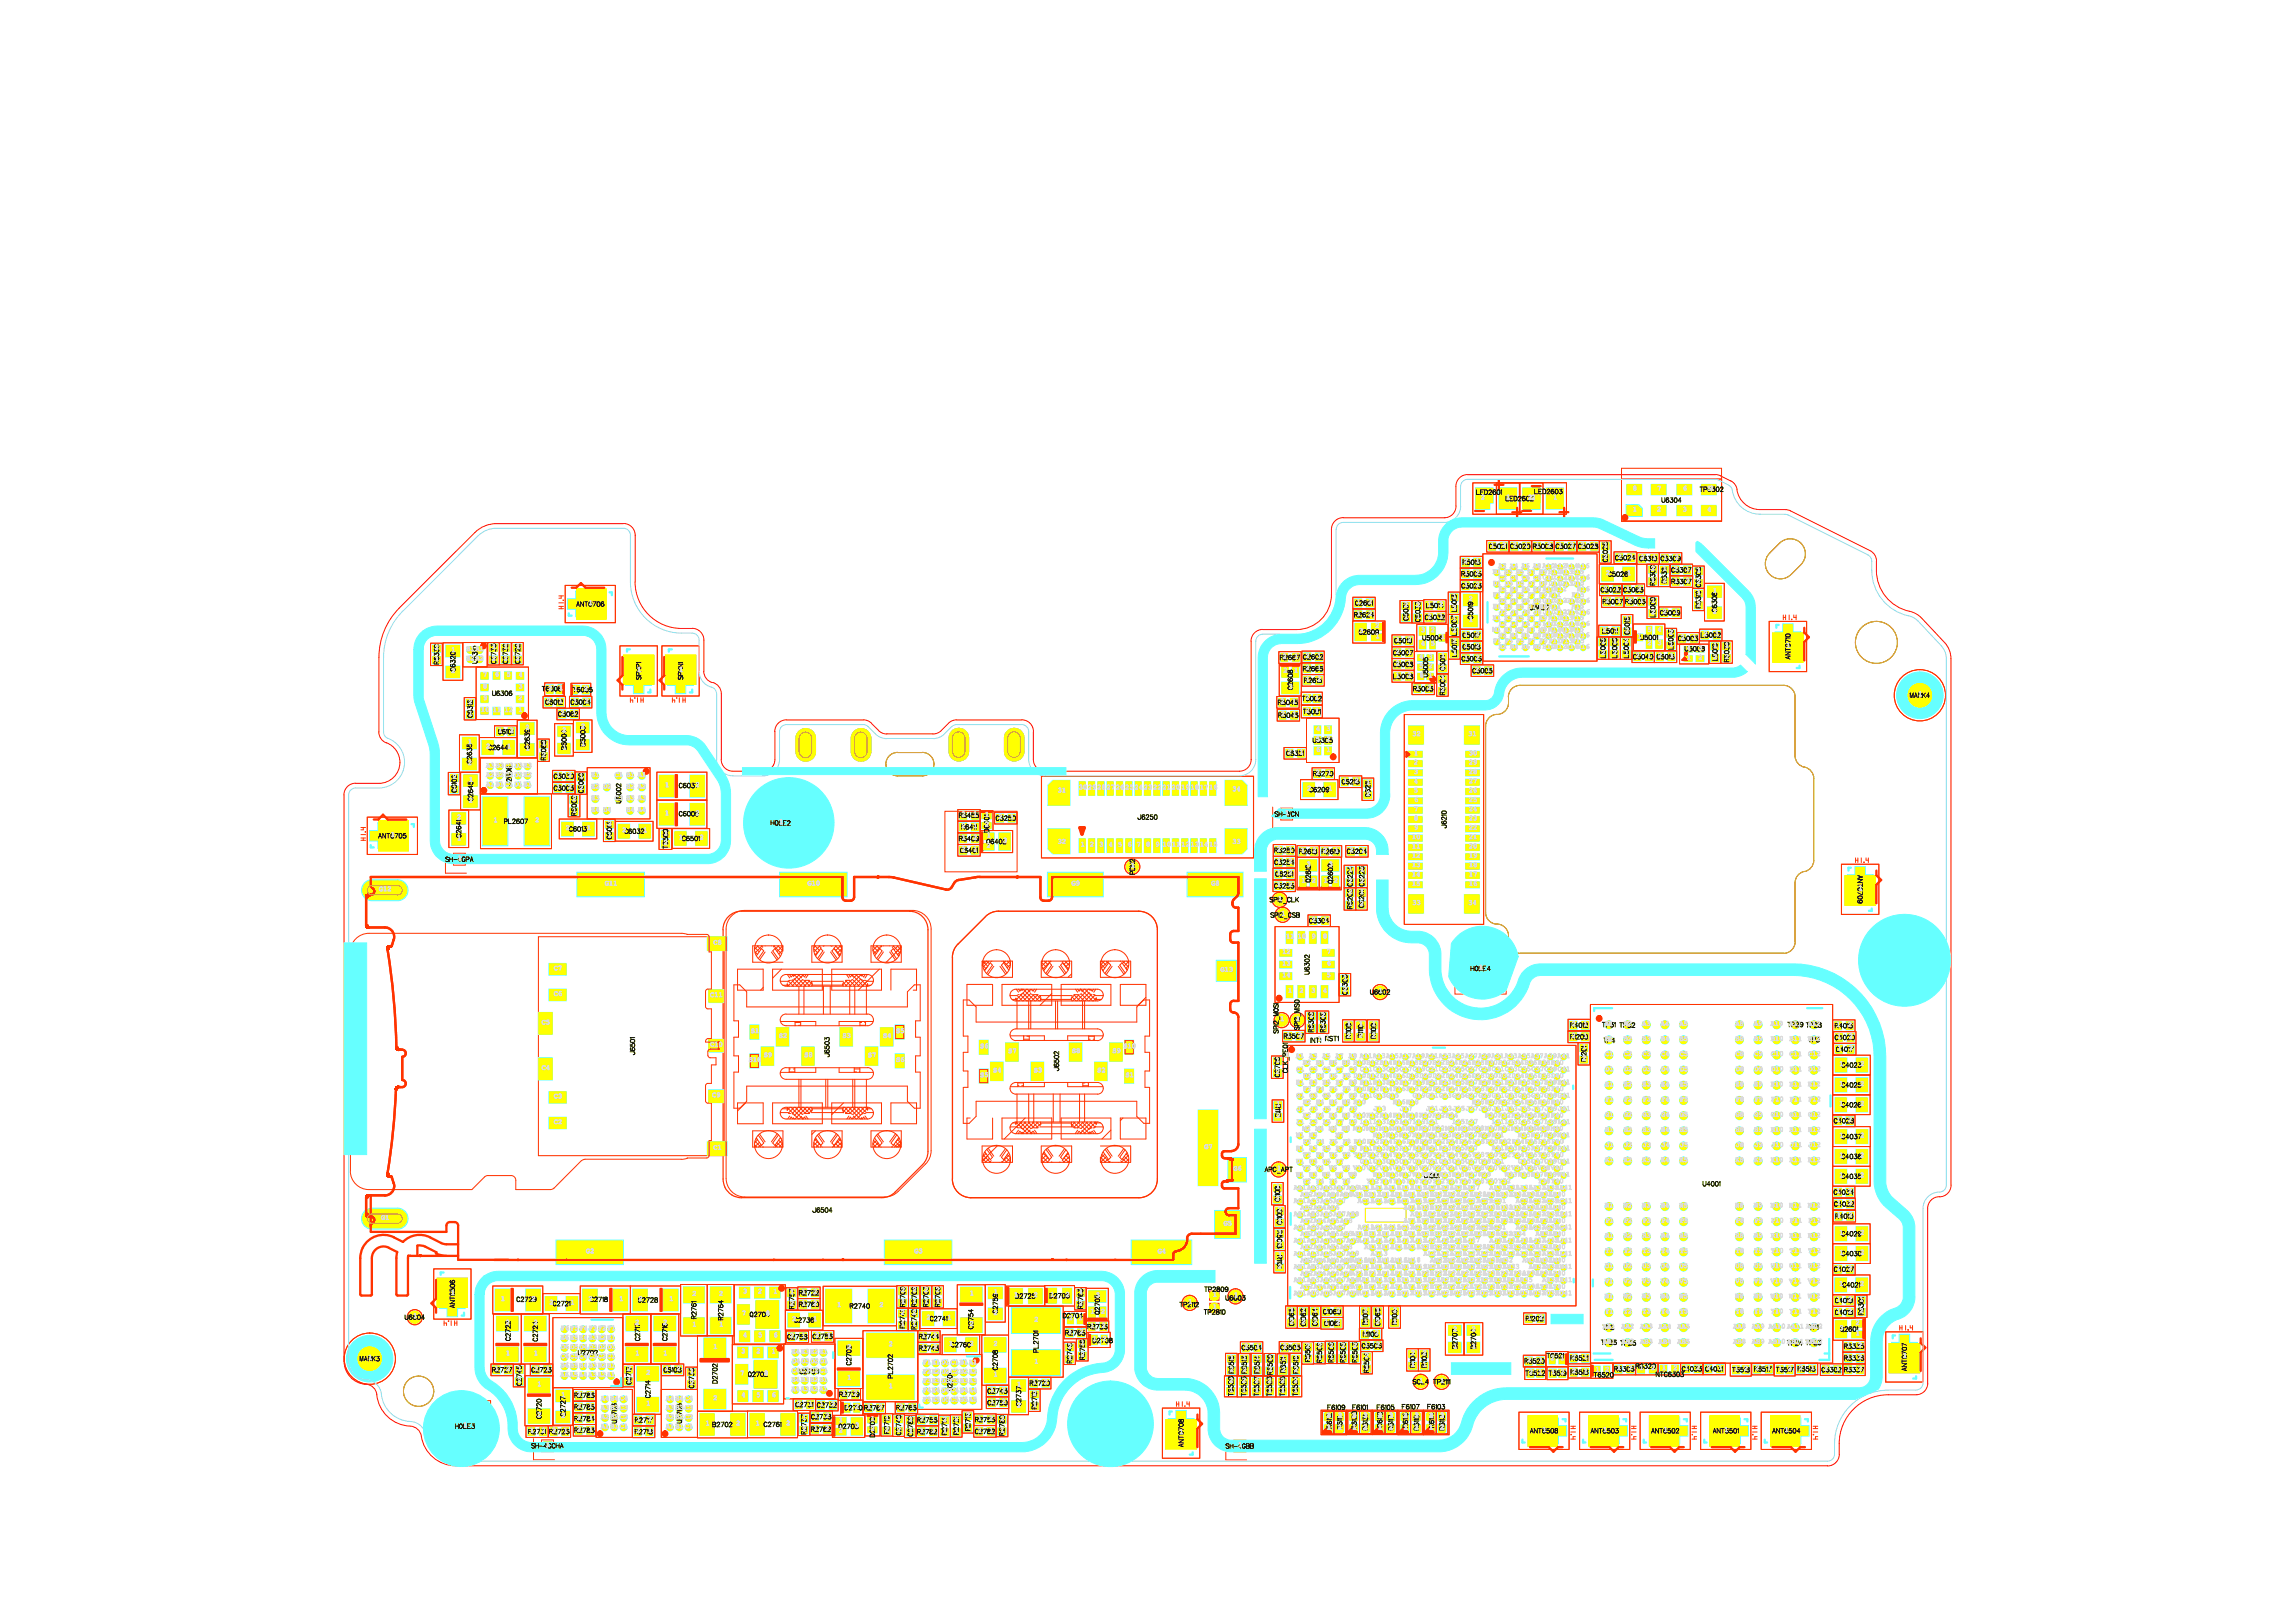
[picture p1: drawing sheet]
<svg xmlns="http://www.w3.org/2000/svg" width="297mm" height="210mm" viewBox="0 0 297 210" stroke-linecap="round" stroke-linejoin="round" font-family="sans-serif">
<defs><g id="words">
<g font-size=".9" fill="#0c0c0c">
<text x="190.8" y="63.9">LED2601</text>
<text x="194.8" y="64.8">LED2602</text>
<text x="198.5" y="63.8">LED2603</text>
<text x="215" y="65">U6304</text>
<text x="219.9" y="63.6">TP6302</text>
<text x="192.5" y="70.9">C5021 C5020 R5008 C5027 C5028</text>
<text x="189.1" y="73">R5016</text>
<text x="189.1" y="76.1">C5023</text>
<text x="189.1" y="74.5">R5005</text>
<text x="207.1" y="76.6">C5022 C5063</text>
<text x="208" y="72.8" transform="rotate(-90 208 72.8)">C5025</text>
<text x="208" y="74.5">C5026</text>
<text x="209" y="72.4">C5024 C6310 C6309</text>
<text x="214.1" y="75.8" transform="rotate(-90 214.1 75.8)">R6309</text>
<text x="215.6" y="75.8" transform="rotate(-90 215.6 75.8)">R6311</text>
<text x="216.2" y="74">C6307</text>
<text x="216.2" y="75.5">R6307</text>
<text x="74.5" y="78.4">ANT0706</text>
<text x="175.2" y="78.3">C2601</text>
<text x="175.2" y="79.8">R2624</text>
<text x="175.8" y="82">Q2609</text>
<text x="180.2" y="83.1">C5010</text>
<text x="182.2" y="80.5" transform="rotate(-90 182.2 80.5)">C5031</text>
<text x="183.7" y="80.5" transform="rotate(-90 183.7 80.5)">C5033</text>
<text x="184" y="82.8">U5004</text>
<text x="184.3" y="80.1">C5032</text>
<text x="184.3" y="78.6">L5014</text>
<text x="189.1" y="82.4">C5017</text>
<text x="189.1" y="84">C5018</text>
<text x="190.5" y="80.3" transform="rotate(-90 190.5 80.3)">C5019</text>
<text x="197.9" y="78.9">U5002</text>
<text x="207" y="81.9">L5011</text>
<text x="207.4" y="78.1">R5007 R5006</text>
<text x="212" y="82.7">U5001</text>
<text x="214.1" y="79.9" transform="rotate(-90 214.1 79.9)">L5009</text>
<text x="214.8" y="79.5">C5009</text>
<text x="217.1" y="82.9">C5003</text>
<text x="220" y="82.4">L5002</text>
<text x="220" y="78.9" transform="rotate(-90 220 78.9)">R6310 C6305</text>
<text x="222.1" y="79.3" transform="rotate(-90 222.1 79.3)">C6308</text>
<text x="56.7" y="86" transform="rotate(-90 56.7 86)">R6330</text>
<text x="58.9" y="86.9" transform="rotate(-90 58.9 86.9)">C6320</text>
<text x="61.7" y="86.1" transform="rotate(-90 61.7 86.1)">U6310</text>
<text x="63.6" y="90">U6306</text>
<text x="64.1" y="85.9" transform="rotate(-90 64.1 85.9)">C0733</text>
<text x="65.7" y="85.9" transform="rotate(-90 65.7 85.9)">C0732</text>
<text x="67.2" y="85.9" transform="rotate(-90 67.2 85.9)">C0722</text>
<text x="70" y="89.4">T6006</text>
<text x="74" y="89.5">T6005</text>
<text x="82.9" y="88.2" transform="rotate(-90 82.9 88.2)">SPKP1</text>
<text x="88.3" y="88.2" transform="rotate(-90 88.3 88.2)">SPKN1</text>
<text x="165.6" y="85.3">R2667 C2602</text>
<text x="167.2" y="89.3" transform="rotate(-90 167.2 89.3)">Q2608</text>
<text x="168.6" y="86.8">R2666</text>
<text x="168.6" y="88.3">R2615</text>
<text x="180.2" y="84.7">C5007</text>
<text x="180.2" y="86.2">C5008</text>
<text x="180.2" y="87.8">L5008</text>
<text x="182.8" y="89.4">R5003</text>
<text x="184.7" y="87.7" transform="rotate(-90 184.7 87.7)">U5005</text>
<text x="186.9" y="90" transform="rotate(-90 186.9 90)">R5004 C5011</text>
<text x="188.5" y="85.2" transform="rotate(-90 188.5 85.2)">L5017 L5007 L5013</text>
<text x="189.1" y="85.5">C5006</text>
<text x="190.5" y="87">C5005</text>
<text x="207.7" y="85.2" transform="rotate(-90 207.7 85.2)">L5005</text>
<text x="209.2" y="85.2" transform="rotate(-90 209.2 85.2)">L5006</text>
<text x="210.7" y="85.2" transform="rotate(-90 210.7 85.2)">L5004 C5015</text>
<text x="211.3" y="85.2">C5040 C5016</text>
<text x="216.5" y="84.1" transform="rotate(-90 216.5 84.1)">L5003</text>
<text x="218" y="84.2">U5008</text>
<text x="222.2" y="85.7" transform="rotate(-90 222.2 85.7)">L5010</text>
<text x="223.7" y="85.7" transform="rotate(-90 223.7 85.7)">R5039</text>
<text x="231.6" y="85.5" transform="rotate(-90 231.6 85.5)">ANT0710</text>
<text x="61.1" y="93.1" transform="rotate(-90 61.1 93.1)">C6312</text>
<text x="64.1" y="94.9">C6101</text>
<text x="70.4" y="91.1">C6012</text>
<text x="72.2" y="92.6">C6062</text>
<text x="73.8" y="91.1">C6004</text>
<text x="165.3" y="91.1">R5045</text>
<text x="165.4" y="92.8">R5046</text>
<text x="168.4" y="92.3">T5001</text>
<text x="168.4" y="90.6">T5002</text>
<text x="247.1" y="90.2">MARK4</text>
<text x="61" y="98.9" transform="rotate(-90 61 98.9)">C2635</text>
<text x="63.1" y="97">C2644</text>
<text x="66.1" y="101.7" transform="rotate(-90 66.1 101.7)">U2606</text>
<text x="68.5" y="97" transform="rotate(-90 68.5 97)">C2639</text>
<text x="70.6" y="98.4" transform="rotate(-90 70.6 98.4)">R6088</text>
<text x="71.6" y="100.7">C6030</text>
<text x="73.2" y="97.1" transform="rotate(-90 73.2 97.1)">B6004</text>
<text x="75.7" y="96.6" transform="rotate(-90 75.7 96.6)">B6003</text>
<text x="87.8" y="101.9">C6037</text>
<text x="166.3" y="97.7">C6321</text>
<text x="169.8" y="96">U6305</text>
<text x="169.9" y="100.4">R6270</text>
<text x="173.4" y="101.4">C6213</text>
<text x="59" y="102.7" transform="rotate(-90 59 102.7)">C6109</text>
<text x="61.1" y="103.7" transform="rotate(-90 61.1 103.7)">C2645</text>
<text x="65.2" y="106.5">PL2607</text>
<text x="71.6" y="102.2">C6003</text>
<text x="73.4" y="107.5">C6013</text>
<text x="74.5" y="105.6" transform="rotate(-90 74.5 105.6)">R6002</text>
<text x="75.4" y="102.7" transform="rotate(-90 75.4 102.7)">C6060</text>
<text x="80.3" y="104" transform="rotate(-90 80.3 104)">U6002</text>
<text x="80.7" y="107.8">C6032</text>
<text x="87.8" y="105.5">C6000</text>
<text x="99.7" y="106.7">HOLE2</text>
<text x="124" y="105.7">R6455</text>
<text x="124" y="107.3">R6411</text>
<text x="127.9" y="107.9" transform="rotate(-90 127.9 107.9)">D6401</text>
<text x="128.8" y="106.1">C6250</text>
<text x="147.2" y="106">J6250</text>
<text x="164.9" y="105.6">SH-WCN</text>
<text x="169.4" y="102.4">C6209</text>
<text x="177.3" y="103.5" transform="rotate(-90 177.3 103.5)">C6211</text>
<text x="187.1" y="107.4" transform="rotate(-90 187.1 107.4)">J6210</text>
<text x="48.9" y="108.4">ANT0705</text>
<text x="57.6" y="111.4">SH-4GPA</text>
<text x="59.6" y="108.6" transform="rotate(-90 59.6 108.6)">C2641</text>
<text x="79.1" y="108.8" transform="rotate(-90 79.1 108.8)">C6014</text>
<text x="86.4" y="109.9" transform="rotate(-90 86.4 109.9)">T6509</text>
<text x="88.1" y="108.7">C6501</text>
<text x="124" y="110.3">C6401</text>
<text x="124" y="108.8">R6409</text>
<text x="127.6" y="109.1">Q6402</text>
<text x="146.8" y="113.2" transform="rotate(-90 146.8 113.2)">PDN2</text>
<text x="164.8" y="113.3">C6251</text>
<text x="164.9" y="110.3">R6250 R2618 R2619</text>
<text x="164.9" y="111.8">C6254</text>
<text x="174.2" y="110.4">C6204</text>
<text x="240.4" y="113.2" transform="rotate(90 240.4 113.2)">ANT0709</text>
<text x="164" y="116.7">SPI2_CLK</text>
<text x="164.1" y="118.6">SPI2_CSB</text>
<text x="164.8" y="114.9">C6255</text>
<text x="169.4" y="119.4">C6304</text>
<text x="169.5" y="114.4" transform="rotate(-90 169.5 114.4)">Q2612</text>
<text x="172.4" y="114.4" transform="rotate(-90 172.4 114.4)">Q2602</text>
<text x="174.9" y="117.7" transform="rotate(-90 174.9 117.7)">R6202 C6224</text>
<text x="176.4" y="117.7" transform="rotate(-90 176.4 117.7)">C6201 C6223</text>
<text x="190.2" y="125.6">HOLE4</text>
<text x="169.4" y="126.1" transform="rotate(-90 169.4 126.1)">U6302</text>
<text x="174.3" y="128.8" transform="rotate(-90 174.3 128.8)">C6303</text>
<text x="177.2" y="128.6">U6602</text>
<text x="82.1" y="136.7" transform="rotate(-90 82.1 136.7)">J6501</text>
<text x="107.3" y="136.8" transform="rotate(-90 107.3 136.8)">J6503</text>
<text x="165.4" y="134.2" transform="rotate(-90 165.4 134.2)">SPI2_MOSI</text>
<text x="166.1" y="134.3">R6507</text>
<text x="168.1" y="133.7" transform="rotate(-90 168.1 133.7)">SPI2_MISO</text>
<text x="169.2" y="134.9">INT1</text>
<text x="169.9" y="133.6" transform="rotate(-90 169.9 133.6)">R6308</text>
<text x="171.3" y="134.6">RST1</text>
<text x="171.5" y="133.6" transform="rotate(-90 171.5 133.6)">R6305</text>
<text x="174.8" y="134.7" transform="rotate(-90 174.8 134.7)">R1108</text>
<text x="176.3" y="134.7" transform="rotate(-90 176.3 134.7)">R1110</text>
<text x="178" y="134.7" transform="rotate(-90 178 134.7)">R1109</text>
<text x="203" y="134.4">R1200</text>
<text x="203" y="132.9">R4012</text>
<text x="205.2" y="137.7" transform="rotate(-90 205.2 137.7)">R1201</text>
<text x="207.1" y="132.8">TP31 TP32</text>
<text x="207.4" y="134.9">TP4</text>
<text x="231.2" y="132.8">TP29 TP28</text>
<text x="233.9" y="134.8">TP3</text>
<text x="237.3" y="133">R4013</text>
<text x="237.4" y="134.5">C4020</text>
<text x="237.4" y="136">C4017</text>
<text x="137" y="138.6" transform="rotate(-90 137 138.6)">J6502</text>
<text x="165.1" y="142.4" transform="rotate(90 165.1 142.4)">R1115</text>
<text x="165.6" y="139.4" transform="rotate(-90 165.6 139.4)">C2706</text>
<text x="166.6" y="139" transform="rotate(-90 166.6 139)">CLK_REQ1</text>
<text x="238.2" y="143.2">C4026</text>
<text x="238.2" y="138.1">C4023</text>
<text x="238.2" y="140.6">C4025</text>
<text x="237.3" y="145.3">C4028</text>
<text x="238.2" y="147.3">C4037</text>
<text x="238.2" y="149.9">C4038</text>
<text x="163.6" y="151.6">APC_APT</text>
<text x="165.6" y="155.8" transform="rotate(-90 165.6 155.8)">C1108</text>
<text x="183.9" y="152.4">U1001</text>
<text x="220.1" y="153.4">U4001</text>
<text x="237.2" y="154.5">C4034</text>
<text x="238.2" y="152.5">C4035</text>
<text x="105.1" y="156.8">J6504</text>
<text x="165.3" y="159" transform="rotate(90 165.3 159)">R5018 R1101</text>
<text x="165.8" y="158.8" transform="rotate(-90 165.8 158.8)">C1109</text>
<text x="237.3" y="156">C4032</text>
<text x="237.3" y="157.6">R4010</text>
<text x="238.2" y="159.9">C4029</text>
<text x="103.3" y="167.5">R2722</text>
<text x="131.3" y="167.9">D2725</text>
<text x="135.8" y="167.9">D2706</text>
<text x="155.8" y="167.1">TP2809</text>
<text x="237.3" y="164.5">C4027</text>
<text x="238.2" y="166.5">C4021</text>
<text x="238.2" y="162.4">C4030</text>
<text x="52.3" y="170.7">U6604</text>
<text x="58.8" y="169.3" transform="rotate(-90 58.8 169.3)">ANT6506</text>
<text x="66" y="173.5" transform="rotate(-90 66 173.5)">C2722</text>
<text x="66.8" y="168.4">C2729</text>
<text x="69.5" y="173.6" transform="rotate(-90 69.5 173.6)">C2724</text>
<text x="71.3" y="168.9">C2721</text>
<text x="76.2" y="168.4">C2718</text>
<text x="82.5" y="168.4">C2728</text>
<text x="82.8" y="173.7" transform="rotate(-90 82.8 173.7)">C2717</text>
<text x="86.3" y="173.7" transform="rotate(-90 86.3 173.7)">C2716</text>
<text x="90.1" y="170.9" transform="rotate(-90 90.1 170.9)">R2761</text>
<text x="93.5" y="170.9" transform="rotate(-90 93.5 170.9)">R2764</text>
<text x="97" y="170.3">Q2704</text>
<text x="101.8" y="173.2">C2758 C2756</text>
<text x="102.7" y="169.4" transform="rotate(-90 102.7 169.4)">R2757</text>
<text x="102.7" y="171.1">C2736</text>
<text x="103.3" y="169">R2760</text>
<text x="109.9" y="169.2">R2740</text>
<text x="117" y="172.1" transform="rotate(-90 117 172.1)">R2741 R2709</text>
<text x="118.5" y="172.1" transform="rotate(-90 118.5 172.1)">R2742 R2702</text>
<text x="118.9" y="173.2">R2744</text>
<text x="120.1" y="169.1" transform="rotate(-90 120.1 169.1)">R2703</text>
<text x="120.1" y="170.9">C2741</text>
<text x="121.6" y="169.1" transform="rotate(-90 121.6 169.1)">R2708</text>
<text x="125.9" y="172" transform="rotate(-90 125.9 172)">C2754</text>
<text x="129.1" y="170" transform="rotate(-90 129.1 170)">C2759</text>
<text x="137.5" y="170.5">D2704</text>
<text x="137.8" y="172.7">R2765</text>
<text x="140.1" y="169.4" transform="rotate(-90 140.1 169.4)">R2763</text>
<text x="140.7" y="171.9">R2736</text>
<text x="141.3" y="173.7">D2708</text>
<text x="142.2" y="170.1" transform="rotate(-90 142.2 170.1)">Q2705</text>
<text x="152.3" y="169">TP2112</text>
<text x="155.5" y="170">TP2810</text>
<text x="158.5" y="168.2">U6603</text>
<text x="167.4" y="171.8" transform="rotate(-90 167.4 171.8)">C1065</text>
<text x="168.9" y="171.8" transform="rotate(-90 168.9 171.8)">C1062</text>
<text x="170.4" y="171.8" transform="rotate(-90 170.4 171.8)">C1064</text>
<text x="171" y="170">C1060</text>
<text x="171" y="171.5">C1061</text>
<text x="176" y="172.9">R1106</text>
<text x="176.9" y="171.8" transform="rotate(-90 176.9 171.8)">R1107</text>
<text x="178.5" y="171.8" transform="rotate(-90 178.5 171.8)">C1066</text>
<text x="180.7" y="171.8" transform="rotate(-90 180.7 171.8)">R1105</text>
<text x="197.3" y="170.9">R1202</text>
<text x="207.1" y="173.9">TP26 TP25</text>
<text x="207.3" y="172">TP2</text>
<text x="233.9" y="172">TP1</text>
<text x="237.3" y="170">C4018</text>
<text x="237.3" y="168.5">C4019</text>
<text x="237.9" y="172.2">Q2601</text>
<text x="241.1" y="170.4" transform="rotate(-90 241.1 170.4)">R6301</text>
<text x="46.5" y="176">MARK3</text>
<text x="63.6" y="177.5">R2727</text>
<text x="67.4" y="179.3" transform="rotate(-90 67.4 179.3)">C2745</text>
<text x="68.7" y="177.5">C2723</text>
<text x="74.7" y="175.3">U2702</text>
<text x="81.6" y="179.3" transform="rotate(-90 81.6 179.3)">C2719</text>
<text x="85.7" y="177.5">C6108</text>
<text x="89.7" y="179.7" transform="rotate(-90 89.7 179.7)">C2733</text>
<text x="92.8" y="179.1" transform="rotate(-90 92.8 179.1)">D2702</text>
<text x="96.7" y="178.1">Q2702</text>
<text x="103.4" y="177.7">U2704</text>
<text x="110.1" y="176.7" transform="rotate(-90 110.1 176.7)">C2709</text>
<text x="115.5" y="178.4" transform="rotate(-90 115.5 178.4)">PL2702</text>
<text x="118.9" y="174.7">R2743</text>
<text x="123" y="174.2">C2760</text>
<text x="129" y="177.3" transform="rotate(-90 129 177.3)">C2708</text>
<text x="133.2" y="179.2">R2720</text>
<text x="134.3" y="175.2" transform="rotate(-90 134.3 175.2)">PL2701</text>
<text x="138.7" y="176.5" transform="rotate(-90 138.7 176.5)">R2746</text>
<text x="140.3" y="176" transform="rotate(-90 140.3 176)">R2758</text>
<text x="160.6" y="174.6">C6504</text>
<text x="165.6" y="174.6">C6505</text>
<text x="169.5" y="176.4" transform="rotate(-90 169.5 176.4)">R6501</text>
<text x="171" y="176.4" transform="rotate(-90 171 176.4)">R6502</text>
<text x="172.5" y="176.3" transform="rotate(-90 172.5 176.3)">R6506</text>
<text x="174" y="176.3" transform="rotate(-90 174 176.3)">R6505</text>
<text x="175.6" y="176.3" transform="rotate(-90 175.6 176.3)">R6503</text>
<text x="176.2" y="174.4">C6506</text>
<text x="177.1" y="177.7" transform="rotate(-90 177.1 177.7)">R6504</text>
<text x="182.8" y="179">SCL4TP2111</text>
<text x="183" y="177.3" transform="rotate(-90 183 177.3)">R1104</text>
<text x="184.5" y="177.3" transform="rotate(-90 184.5 177.3)">R1103</text>
<text x="188.5" y="174.6" transform="rotate(-90 188.5 174.6)">B2707</text>
<text x="190.9" y="174.6" transform="rotate(-90 190.9 174.6)">B2704</text>
<text x="197.2" y="176.4">R6520</text>
<text x="197.3" y="177.9">T6522 T6519 R6518</text>
<text x="199.9" y="175.7">T6521</text>
<text x="203" y="176">R6521</text>
<text x="206.2" y="178.1">T6520</text>
<text x="208.8" y="177.4">R6306</text>
<text x="211.6" y="177">R6320</text>
<text x="214.2" y="178.1">NTC6303</text>
<text x="217.6" y="177.4">C4033 C4031</text>
<text x="223.9" y="177.5">T6518 R6517T6517R6516 C6302 R6337</text>
<text x="231.2" y="174">TP24 TP23</text>
<text x="238.6" y="174.4">R6335</text>
<text x="238.6" y="176">R6336</text>
<text x="246.7" y="177.5" transform="rotate(-90 246.7 177.5)">ANT0707</text>
<text x="58.8" y="184.8">HOLE3</text>
<text x="68.2" y="185.5">R2731 R2726 R2783</text>
<text x="70" y="183.6" transform="rotate(-90 70 183.6)">C2720</text>
<text x="73.1" y="183.3" transform="rotate(-90 73.1 183.3)">C2727</text>
<text x="74.3" y="183.8">R2784</text>
<text x="74.3" y="182.3">R2785</text>
<text x="74.3" y="180.8">R2786</text>
<text x="79.8" y="184.2" transform="rotate(-90 79.8 184.2)">U2703</text>
<text x="81.9" y="185.5">R2718</text>
<text x="82" y="184">R2717</text>
<text x="84.1" y="181.1" transform="rotate(-90 84.1 181.1)">C2714</text>
<text x="88.2" y="184.2" transform="rotate(-90 88.2 184.2)">U2705</text>
<text x="92.1" y="184.6">B2702</text>
<text x="98.6" y="184.5">C2761</text>
<text x="102.7" y="182">C2731 C2732</text>
<text x="104.3" y="185.6" transform="rotate(-90 104.3 185.6)">R2737</text>
<text x="104.9" y="185.2">R2762</text>
<text x="104.9" y="183.6">C2738</text>
<text x="108.5" y="184.8">Q2703</text>
<text x="108.6" y="180.7">R2739</text>
<text x="109.1" y="182.4">D2710R2767</text>
<text x="115" y="185.7" transform="rotate(-90 115 185.7)">R2710</text>
<text x="115.9" y="182.4">R2766</text>
<text x="116.5" y="185.7" transform="rotate(-90 116.5 185.7)">C2740</text>
<text x="118.1" y="185.9" transform="rotate(-90 118.1 185.9)">C2780</text>
<text x="118.6" y="185.5">R2782</text>
<text x="118.7" y="184">R2756</text>
<text x="122.5" y="185.9" transform="rotate(-90 122.5 185.9)">R2714</text>
<text x="123.2" y="180.2" transform="rotate(-90 123.2 180.2)">U2701</text>
<text x="124" y="185.9" transform="rotate(-90 124 185.9)">R2721</text>
<text x="125.5" y="185.3" transform="rotate(-90 125.5 185.3)">R2716</text>
<text x="126.1" y="185.5">C2782</text>
<text x="126.1" y="183.9">R2755</text>
<text x="127.7" y="180.2">C2743</text>
<text x="127.7" y="181.7">C2750</text>
<text x="129.9" y="185.8" transform="rotate(-90 129.9 185.8)">R2780</text>
<text x="132.1" y="182" transform="rotate(-90 132.1 182)">C2737</text>
<text x="134.1" y="182.5" transform="rotate(-90 134.1 182.5)">R2719</text>
<text x="159.5" y="180.7" transform="rotate(-90 159.5 180.7)">T6528R6515</text>
<text x="161.2" y="180.7" transform="rotate(-90 161.2 180.7)">T6526R6513</text>
<text x="162.9" y="180.7" transform="rotate(-90 162.9 180.7)">T6527R6514</text>
<text x="164.5" y="180.7" transform="rotate(-90 164.5 180.7)">T6523R6509</text>
<text x="166.2" y="180.7" transform="rotate(-90 166.2 180.7)">T6525R6511</text>
<text x="167.9" y="180.7" transform="rotate(-90 167.9 180.7)">T6524R6510</text>
<text x="171.6" y="182.3">F6109 F6101 F6105 F6107 F6103</text>
<text x="172.3" y="185.2" transform="rotate(-90 172.3 185.2)">R6112</text>
<text x="173.6" y="185.4" transform="rotate(-90 173.6 185.4)">R6111</text>
<text x="175.5" y="185.1" transform="rotate(-90 175.5 185.1)">R6130</text>
<text x="176.9" y="185.4" transform="rotate(-90 176.9 185.4)">R6131</text>
<text x="178.8" y="185" transform="rotate(-90 178.8 185)">R6118</text>
<text x="180.2" y="185.4" transform="rotate(-90 180.2 185.4)">R6117</text>
<text x="182.1" y="185.1" transform="rotate(-90 182.1 185.1)">R6116</text>
<text x="183.6" y="185.4" transform="rotate(-90 183.6 185.4)">R6115</text>
<text x="185.5" y="185.1" transform="rotate(-90 185.5 185.1)">R6114</text>
<text x="186.9" y="185.4" transform="rotate(-90 186.9 185.4)">R6113</text>
<text x="197.9" y="185.4">ANT6508</text>
<text x="205.8" y="185.4">ANT6503</text>
<text x="213.6" y="185.4">ANT6502</text>
<text x="221.4" y="185.4">ANT6501</text>
<text x="229.3" y="185.4">ANT6504</text>
<text x="68.7" y="187.3">SH-4GCHA</text>
<text x="113.1" y="186" transform="rotate(-90 113.1 186)">D2709</text>
<text x="153.1" y="187.3" transform="rotate(-90 153.1 187.3)">ANT0708</text>
<text x="158.5" y="187.4">SH-4GBB</text>
</g>
<g font-size=".9" fill="#dbdbdb">
<text x="191.6" y="64.6">2</text>
<text x="194.9" y="64.6">1</text>
<text x="197.7" y="64.6">22</text>
<text x="201" y="64.6">1</text>
<text x="211.3" y="63.4">8</text>
<text x="214.4" y="63.5">7</text>
<text x="217.8" y="63.4">6</text>
<text x="220.9" y="63.5">51</text>
<text x="192.9" y="70.8">1</text>
<text x="194.4" y="70.8">2</text>
<text x="195.7" y="70.8">2</text>
<text x="197.3" y="70.8">1</text>
<text x="198.7" y="70.8">1</text>
<text x="200.2" y="70.8">2</text>
<text x="201.6" y="70.8">1</text>
<text x="203.1" y="70.8">2</text>
<text x="204.5" y="70.8">2</text>
<text x="206.1" y="70.8">1</text>
<text x="207.5" y="70.8">1</text>
<text x="211.3" y="66.2">1</text>
<text x="214.4" y="66.2">2</text>
<text x="217.7" y="66.2">3</text>
<text x="220.9" y="66.2">4</text>
<text x="188" y="77.4">1</text>
<text x="189.4" y="72.8">2</text>
<text x="189.5" y="75.9">1</text>
<text x="189.5" y="74.4">1</text>
<text x="190" y="77.7">2</text>
<text x="190.9" y="75.9">2</text>
<text x="190.9" y="74.4">2</text>
<text x="191" y="72.8">1</text>
<text x="193.1" y="74.2">B1 B3 B5 B7 B9B11B13B15</text>
<text x="193.2" y="75.7">D1 D3 D5 D7 D9D11D13D15</text>
<text x="193.2" y="77.2">F1 F3 F5 F7 F9F11</text>
<text x="193.9" y="73.5">A2 A4 A6 A8A10A12A14A16</text>
<text x="193.9" y="76.5">E2 E4 E6 E8E10E12</text>
<text x="193.9" y="78">G2 G4 G6 G8G10G12G14G16</text>
<text x="193.9" y="75">C2 C4 C6 C8C10C12C14C16</text>
<text x="203.4" y="77.2">F15</text>
<text x="204.1" y="76.5">E16</text>
<text x="207.5" y="76.4">2</text>
<text x="207.5" y="72.3">2</text>
<text x="207.7" y="77.9">2</text>
<text x="207.8" y="74.4">2</text>
<text x="209" y="76.4">1</text>
<text x="209.3" y="77.9">1</text>
<text x="209.3" y="72.3">2</text>
<text x="210.4" y="76.4">1</text>
<text x="210.5" y="74.4">1</text>
<text x="210.6" y="77.9">2</text>
<text x="210.9" y="72.3">1</text>
<text x="211.9" y="76.4">2</text>
<text x="212.2" y="77.9">1</text>
<text x="212.3" y="72.4">2</text>
<text x="213.6" y="73.8">2</text>
<text x="213.6" y="75.3">1</text>
<text x="213.7" y="77.9">1</text>
<text x="213.8" y="72.4">1</text>
<text x="215.1" y="75.3">2</text>
<text x="215.2" y="73.8">1</text>
<text x="215.2" y="72.4">1</text>
<text x="216.6" y="73.8">2</text>
<text x="216.6" y="75.3">1</text>
<text x="216.7" y="72.4">2</text>
<text x="218.1" y="73.8">1</text>
<text x="218.1" y="75.3">2</text>
<text x="219.6" y="75.5">2</text>
<text x="219.6" y="74">1</text>
<text x="219.6" y="76.9">1</text>
<text x="221.7" y="76.7">1</text>
<text x="63.7" y="83.9">1</text>
<text x="65.2" y="83.9">1</text>
<text x="66.8" y="83.9">1</text>
<text x="76.2" y="78.3">1</text>
<text x="175.5" y="78.1">1</text>
<text x="175.6" y="79.7">1</text>
<text x="175.9" y="81.9">3</text>
<text x="177" y="78.1">2</text>
<text x="177" y="79.7">2</text>
<text x="178" y="81.2">2</text>
<text x="178" y="82.6">1</text>
<text x="180.6" y="83">1</text>
<text x="181.7" y="78.5">2</text>
<text x="181.7" y="80">1</text>
<text x="182.1" y="83">2</text>
<text x="183.2" y="78.5">2</text>
<text x="183.3" y="80">1</text>
<text x="183.9" y="83.5">4</text>
<text x="183.9" y="81.8">3</text>
<text x="184.7" y="80">2</text>
<text x="184.7" y="78.5">1</text>
<text x="185.1" y="81.8">2</text>
<text x="185.1" y="83.5">5</text>
<text x="186.2" y="78.4">2</text>
<text x="186.2" y="80">1</text>
<text x="186.4" y="82.6">1</text>
<text x="187.9" y="81.8">2</text>
<text x="187.9" y="78.9">2</text>
<text x="188" y="83.2">2</text>
<text x="188" y="80.3">1</text>
<text x="189.5" y="82.3">1</text>
<text x="189.5" y="83.8">1</text>
<text x="190.1" y="80.4">1</text>
<text x="190.9" y="82.3">2</text>
<text x="190.9" y="83.8">2</text>
<text x="193.1" y="81.7">M1 M3 M5 M7 M9M11M13M15</text>
<text x="193.1" y="80.2">K1 K3 K5 K7 K9K11K13K15</text>
<text x="193.2" y="78.7">H1 H3 H5 H7 H9H11</text>
<text x="193.2" y="83.2">P1 P3 P5 P7 P9P11P13P15</text>
<text x="193.9" y="82.4">N2 N4 N6 N8N10N12N14N16</text>
<text x="193.9" y="83.9">R2 R4 R6 R8R10R12R14R16</text>
<text x="193.9" y="80.9">L2 L4 L6 L8L10L12L14L16</text>
<text x="193.9" y="79.4">J2 J4 J6 J8J10J12J14J16</text>
<text x="203.3" y="78.7">H15</text>
<text x="207.2" y="83.2">1</text>
<text x="207.3" y="81.7">2</text>
<text x="208.7" y="83.2">1</text>
<text x="208.9" y="81.8">1</text>
<text x="210.2" y="83.2">2</text>
<text x="210.3" y="81.8">2</text>
<text x="210.3" y="80.3">1</text>
<text x="211.9" y="82.6">1</text>
<text x="213.2" y="83.4">2</text>
<text x="213.2" y="81.7">5</text>
<text x="213.6" y="79.4">2</text>
<text x="214.5" y="83.4">3</text>
<text x="214.5" y="81.7">4</text>
<text x="215.1" y="79.4">2</text>
<text x="216" y="82.1">2</text>
<text x="216" y="83.6">1</text>
<text x="216.7" y="79.4">1</text>
<text x="217.5" y="82.7">2</text>
<text x="219" y="82.7">1</text>
<text x="219.6" y="78.4">2</text>
<text x="220.4" y="82.3">2</text>
<text x="221.6" y="79.4">2</text>
<text x="221.7" y="83.7">1</text>
<text x="221.9" y="82.3">1</text>
<text x="223.2" y="83.7">1</text>
<text x="231.2" y="83.8">1</text>
<text x="56.3" y="84">2</text>
<text x="56.3" y="85.5">1</text>
<text x="58.4" y="87">2</text>
<text x="58.4" y="84.3">1</text>
<text x="60.3" y="84.2">B1A1</text>
<text x="60.3" y="85.4">B2A2</text>
<text x="62.5" y="87.6">7</text>
<text x="62.5" y="89.1">8</text>
<text x="63.6" y="85.5">2</text>
<text x="64" y="87.5">6</text>
<text x="65.2" y="85.4">2</text>
<text x="65.5" y="87.5">5</text>
<text x="66.7" y="85.4">2</text>
<text x="67.1" y="87.6">4</text>
<text x="67.1" y="89.1">3</text>
<text x="70.9" y="89.3">2</text>
<text x="72.3" y="89.3">1</text>
<text x="74.2" y="89.3">1</text>
<text x="75.5" y="89.3">2</text>
<text x="82.4" y="86.9">1</text>
<text x="87.9" y="86.9">1</text>
<text x="165.9" y="85.2">2</text>
<text x="166.1" y="87">2</text>
<text x="166.7" y="89.1">3</text>
<text x="167.4" y="87">1</text>
<text x="167.5" y="85.2">1</text>
<text x="168.9" y="86.6">2</text>
<text x="168.9" y="85.1">2</text>
<text x="169" y="88.1">1</text>
<text x="170.4" y="88.1">2</text>
<text x="170.5" y="86.6">1</text>
<text x="170.5" y="85.1">1</text>
<text x="180.6" y="84.6">2</text>
<text x="180.6" y="86.1">2</text>
<text x="180.6" y="87.6">1</text>
<text x="182.1" y="87.6">2</text>
<text x="182.1" y="84.6">1</text>
<text x="182.1" y="86.1">1</text>
<text x="183.2" y="89.2">1</text>
<text x="183.6" y="86.4">5</text>
<text x="183.6" y="85.2">4</text>
<text x="183.7" y="87.6">6</text>
<text x="184.7" y="89.2">2</text>
<text x="184.8" y="85.2">3</text>
<text x="184.8" y="86.4">2</text>
<text x="184.9" y="87.6">1</text>
<text x="186.4" y="89.5">2</text>
<text x="186.4" y="86.6">2</text>
<text x="186.5" y="88">1</text>
<text x="186.5" y="85.1">1</text>
<text x="188" y="84.7">1</text>
<text x="189.5" y="85.3">1</text>
<text x="190.9" y="86.9">2</text>
<text x="191" y="85.3">2</text>
<text x="192.4" y="86.9">1</text>
<text x="207.2" y="84.7">2</text>
<text x="208.7" y="84.7">2</text>
<text x="210.2" y="84.7">1</text>
<text x="211.6" y="85.1">2</text>
<text x="213.2" y="85.1">1</text>
<text x="214.5" y="85.1">2</text>
<text x="216.1" y="85.1">1</text>
<text x="218.3" y="84.1">4</text>
<text x="218.3" y="85.3">1</text>
<text x="219.8" y="84.1">3</text>
<text x="219.8" y="85.3">2</text>
<text x="221.7" y="85.2">2</text>
<text x="223.2" y="85.2">2</text>
<text x="60.6" y="91.1">2</text>
<text x="60.6" y="92.6">1</text>
<text x="62.2" y="92.1">10</text>
<text x="62.5" y="90.6">9</text>
<text x="63.8" y="92.1">11</text>
<text x="64.5" y="94.8">1</text>
<text x="65.3" y="92.1">12</text>
<text x="66" y="94.8">2</text>
<text x="67.1" y="90.6">2</text>
<text x="67.1" y="92.1">1</text>
<text x="68" y="94.4">2</text>
<text x="70.7" y="90.9">2</text>
<text x="72.3" y="91">1</text>
<text x="72.5" y="92.5">2</text>
<text x="72.7" y="94.7">2</text>
<text x="74.1" y="92.5">1</text>
<text x="74.2" y="91">1</text>
<text x="75.2" y="94.2">2</text>
<text x="75.7" y="90.9">2</text>
<text x="165.7" y="91">2</text>
<text x="165.7" y="92.6">2</text>
<text x="167.2" y="91">1</text>
<text x="167.3" y="92.7">1</text>
<text x="168.9" y="92.2">2</text>
<text x="168.9" y="90.5">2</text>
<text x="170.2" y="92.2">1</text>
<text x="170.2" y="90.5">1</text>
<text x="170.3" y="95.9">5</text>
<text x="170.3" y="94.5">4</text>
<text x="171.6" y="95.9">2</text>
<text x="171.6" y="94.5">3</text>
<text x="182.8" y="95.2">32</text>
<text x="190" y="95.2">31</text>
<text x="248.2" y="90.1">1</text>
<text x="58.5" y="100.7">2</text>
<text x="60.5" y="99">2</text>
<text x="60.5" y="96.2">1</text>
<text x="60.7" y="101.1">1</text>
<text x="62.9" y="96.8">2</text>
<text x="62.9" y="101.7">A1B1C1D1E1</text>
<text x="62.9" y="100.5">A2B2C2D2E2</text>
<text x="62.9" y="99.3">A3B3C3D3E3</text>
<text x="65.6" y="96.8">1</text>
<text x="68" y="97.1">1</text>
<text x="70.1" y="97.9">2</text>
<text x="70.1" y="96.4">1</text>
<text x="72" y="100.5">1</text>
<text x="72.8" y="97">1</text>
<text x="73.5" y="100.5">2</text>
<text x="75" y="100.7">1</text>
<text x="75.2" y="96.5">1</text>
<text x="76.5" y="100.5">E1</text>
<text x="79.5" y="100.5">C1 B1 A1</text>
<text x="86" y="101.8">1</text>
<text x="90" y="101.8">2</text>
<text x="166.6" y="97.6">2</text>
<text x="168.2" y="97.6">1</text>
<text x="170.3" y="100.2">2</text>
<text x="170.3" y="97.2">6</text>
<text x="171.6" y="97.3">1</text>
<text x="171.8" y="100.2">1</text>
<text x="173.8" y="101.2">1</text>
<text x="175.3" y="101.2">2</text>
<text x="176.8" y="101.5">1</text>
<text x="182.9" y="98.9">2</text>
<text x="183" y="101.3">4</text>
<text x="183" y="100.1">3</text>
<text x="183" y="97.7">1</text>
<text x="190.1" y="98.9">29</text>
<text x="190.1" y="101.3">27</text>
<text x="190.1" y="97.7">30</text>
<text x="190.1" y="100.1">28</text>
<text x="58.6" y="102.2">1</text>
<text x="59.1" y="106">2</text>
<text x="60.6" y="103.8">2</text>
<text x="63.9" y="106.4">1</text>
<text x="69.3" y="106.4">2</text>
<text x="72" y="102.1">1</text>
<text x="73.2" y="107.4">2</text>
<text x="73.5" y="102.1">2</text>
<text x="74" y="103.6">2</text>
<text x="74.1" y="105.1">1</text>
<text x="74.9" y="102.2">2</text>
<text x="75.9" y="107.4">1</text>
<text x="76.5" y="105">E4 D4</text>
<text x="76.5" y="103.5">E3</text>
<text x="76.5" y="102">E2 D2</text>
<text x="78.6" y="106.8">2</text>
<text x="79.5" y="103.5">C3 B3 A3</text>
<text x="80.5" y="107.6">2</text>
<text x="81" y="105">B4 A4</text>
<text x="81" y="102">B2 A2</text>
<text x="83.2" y="107.7">1</text>
<text x="86" y="105.5">1</text>
<text x="90" y="105.5">2</text>
<text x="100.8" y="106.6">1</text>
<text x="124.4" y="105.6">2</text>
<text x="124.4" y="107.1">2</text>
<text x="125.9" y="105.6">1</text>
<text x="125.9" y="107.1">1</text>
<text x="127.4" y="106.9">2</text>
<text x="127.5" y="105.7">1</text>
<text x="129.2" y="106">2</text>
<text x="130.7" y="106">1</text>
<text x="136.9" y="102.5">31</text>
<text x="139.6" y="102.1">302928272625242322212019181716</text>
<text x="159.5" y="102.4">34</text>
<text x="166.3" y="105.4">1</text>
<text x="169.1" y="102.3">2</text>
<text x="171.9" y="102.3">1</text>
<text x="176.8" y="103">2</text>
<text x="183" y="104.9">7</text>
<text x="183" y="102.5">5</text>
<text x="183" y="106.1">8</text>
<text x="183" y="107.3">9</text>
<text x="183" y="103.7">6</text>
<text x="190.1" y="104.9">24</text>
<text x="190.1" y="102.5">26</text>
<text x="190.1" y="103.7">25</text>
<text x="190.1" y="106.1">23</text>
<text x="190.1" y="107.3">22</text>
<text x="50.6" y="108.2">1</text>
<text x="59.1" y="108.7">1</text>
<text x="59.2" y="111.3">1</text>
<text x="78.6" y="108.3">1</text>
<text x="85.9" y="109.3">2</text>
<text x="85.9" y="108.1">1</text>
<text x="87.8" y="108.6">1</text>
<text x="90.5" y="108.6">2</text>
<text x="124.4" y="110.1">2</text>
<text x="124.4" y="108.6">1</text>
<text x="125.9" y="108.6">2</text>
<text x="125.9" y="110.1">1</text>
<text x="127.7" y="109.7">2</text>
<text x="127.7" y="108.3">1</text>
<text x="129.8" y="109">3</text>
<text x="136.9" y="109.1">32</text>
<text x="139.8" y="109.5">1</text>
<text x="141" y="109.5">2</text>
<text x="142.2" y="109.5">3</text>
<text x="143.5" y="109.5">4</text>
<text x="144.7" y="109.5">5</text>
<text x="145.9" y="109.5">6</text>
<text x="146.3" y="112.2">1</text>
<text x="147.1" y="109.5">7</text>
<text x="148.3" y="109.5">8</text>
<text x="149.5" y="109.5">9</text>
<text x="150.4" y="109.5">101112131415</text>
<text x="159.5" y="109.1">33</text>
<text x="165.2" y="110.1">2</text>
<text x="165.2" y="113.2">1</text>
<text x="165.2" y="111.7">1</text>
<text x="166.7" y="113.2">2</text>
<text x="166.7" y="111.7">2</text>
<text x="166.8" y="110.1">1</text>
<text x="168.3" y="110.3">1</text>
<text x="169.1" y="112.1">3</text>
<text x="169.8" y="110.3">2</text>
<text x="171.2" y="110.3">2</text>
<text x="171.9" y="112.1">3</text>
<text x="172.7" y="110.3">1</text>
<text x="174.5" y="112.8">1</text>
<text x="174.6" y="110.2">2</text>
<text x="176" y="112.7">1</text>
<text x="176.1" y="110.3">1</text>
<text x="182.7" y="108.5">10</text>
<text x="182.7" y="113.4">14</text>
<text x="182.7" y="112.2">13</text>
<text x="182.7" y="111">12</text>
<text x="182.7" y="109.8">11</text>
<text x="190.1" y="108.5">21</text>
<text x="190.1" y="109.7">20</text>
<text x="190.1" y="112.2">18</text>
<text x="190.1" y="111">19</text>
<text x="190.1" y="113.4">17</text>
<text x="49" y="115.3">G12</text>
<text x="78.2" y="114.6">G11</text>
<text x="104.5" y="114.5">G10</text>
<text x="138.6" y="114.5">G9</text>
<text x="156.7" y="114.5">G8</text>
<text x="165.2" y="114.7">1</text>
<text x="165.4" y="116.5">1</text>
<text x="165.8" y="118.5">1</text>
<text x="166.7" y="114.7">2</text>
<text x="168.4" y="114.2">1</text>
<text x="169.7" y="119.2">2</text>
<text x="169.7" y="114.2">2</text>
<text x="171.3" y="119.2">1</text>
<text x="171.3" y="114.2">1</text>
<text x="172.6" y="114.2">2</text>
<text x="174.4" y="115.7">2</text>
<text x="174.5" y="114.3">2</text>
<text x="174.5" y="117.2">1</text>
<text x="175.9" y="117.2">2</text>
<text x="176" y="114.2">2</text>
<text x="176" y="115.7">1</text>
<text x="182.7" y="114.6">15</text>
<text x="182.8" y="117.1">33</text>
<text x="190" y="117.1">34</text>
<text x="190.1" y="114.6">16</text>
<text x="240.5" y="115.2">1</text>
<text x="71.6" y="125.5">C7</text>
<text x="92.3" y="122.2">C8</text>
<text x="157.9" y="125.7">G13</text>
<text x="165.9" y="124.9">13</text>
<text x="165.9" y="123.4">12</text>
<text x="166.4" y="121.4">11</text>
<text x="167.9" y="121.4">10</text>
<text x="169.7" y="121.4">9</text>
<text x="171.2" y="121.4">8</text>
<text x="171.7" y="123.4">7</text>
<text x="171.7" y="124.9">6</text>
<text x="191.4" y="125.4">1</text>
<text x="71.6" y="128.8">C6</text>
<text x="91.9" y="129">C11</text>
<text x="165.9" y="126.4">14</text>
<text x="166.7" y="128.4">1</text>
<text x="168.2" y="128.4">2</text>
<text x="169.4" y="131.6">2</text>
<text x="169.7" y="128.4">3</text>
<text x="171" y="131.6">2</text>
<text x="171.2" y="128.4">4</text>
<text x="171.7" y="126.4">5</text>
<text x="173.8" y="128.3">2</text>
<text x="173.8" y="126.8">1</text>
<text x="178.4" y="128.5">1</text>
<text x="70.1" y="132.5">C5</text>
<text x="91.9" y="135.4">C10</text>
<text x="96.9" y="137.4">S10</text>
<text x="97.1" y="133.6">S1</text>
<text x="98.8" y="136.7">S9</text>
<text x="100.8" y="134.3">S2</text>
<text x="104.1" y="136.7">S8</text>
<text x="109" y="134.3">S3</text>
<text x="112.3" y="136.8">S7</text>
<text x="114.2" y="134.3">S4</text>
<text x="115.9" y="133.6">S5</text>
<text x="115.9" y="137.4">S6</text>
<text x="126.8" y="135.6">S6</text>
<text x="130.5" y="136.2">S7</text>
<text x="138.7" y="136.2">S8</text>
<text x="143.9" y="136.2">S9</text>
<text x="145.4" y="135.6">S10</text>
<text x="165.1" y="137.4">1</text>
<text x="165.7" y="132.1">1</text>
<text x="166.3" y="136.7">1</text>
<text x="166.5" y="134.2">1</text>
<text x="167.7" y="136.9">A1 A3 A5 A7 A9 A11A13A15A17A19A21A23A25A27A29A31A33A35A37A39A41</text>
<text x="167.7" y="132.1">1</text>
<text x="168" y="134.2">2</text>
<text x="168.6" y="137.7">B2 B4 B6 B8 B10B12B14B16B18B20B22B24B26B28B30B32B34B36B38B40</text>
<text x="169.5" y="133.1">1</text>
<text x="170.5" y="134.6">1</text>
<text x="171" y="133.1">1</text>
<text x="171.5" y="134.4">1</text>
<text x="174.3" y="134.2">2</text>
<text x="174.3" y="132.7">1</text>
<text x="175.8" y="134.2">2</text>
<text x="175.8" y="132.7">1</text>
<text x="177.5" y="134.2">2</text>
<text x="177.5" y="132.7">1</text>
<text x="203.4" y="134.2">2</text>
<text x="203.4" y="132.7">2</text>
<text x="204.7" y="137.2">2</text>
<text x="204.8" y="135.7">1</text>
<text x="204.9" y="134.3">1</text>
<text x="204.9" y="132.7">1</text>
<text x="207.7" y="132.7">A1</text>
<text x="207.7" y="134.7">B1</text>
<text x="207.7" y="136.6">C1</text>
<text x="208" y="132.7">1</text>
<text x="208.1" y="134.7">1</text>
<text x="210.1" y="132.7">A2</text>
<text x="210.1" y="134.6">B2</text>
<text x="210.1" y="136.6">C2</text>
<text x="210.4" y="132.7">1</text>
<text x="212.5" y="132.7">A3</text>
<text x="212.5" y="134.6">B3</text>
<text x="212.5" y="136.6">C3</text>
<text x="214.9" y="132.7">A4</text>
<text x="214.9" y="134.7">B4</text>
<text x="214.9" y="136.6">C4</text>
<text x="217.3" y="132.7">A5</text>
<text x="217.3" y="134.7">B5</text>
<text x="217.3" y="136.6">C5</text>
<text x="224.5" y="132.7">A8</text>
<text x="224.6" y="134.6">B8</text>
<text x="224.6" y="136.6">C8</text>
<text x="227" y="132.7">A9</text>
<text x="227" y="134.6">B9</text>
<text x="227" y="136.6">C9</text>
<text x="229.1" y="132.7">A10</text>
<text x="229.1" y="134.6">B10</text>
<text x="229.1" y="136.6">C10</text>
<text x="231.5" y="132.7">A11</text>
<text x="231.5" y="134.7">B11</text>
<text x="231.5" y="136.6">C11</text>
<text x="232.1" y="132.7">1</text>
<text x="233.9" y="132.7">A12</text>
<text x="233.9" y="134.6">B12</text>
<text x="234" y="136.6">C12</text>
<text x="234.5" y="132.7">1</text>
<text x="234.5" y="134.6">1</text>
<text x="237.6" y="132.8">1</text>
<text x="237.8" y="134.3">1</text>
<text x="237.8" y="135.9">1</text>
<text x="238" y="137.9">1</text>
<text x="239.1" y="132.8">2</text>
<text x="239.2" y="134.3">2</text>
<text x="239.3" y="135.8">2</text>
<text x="240.7" y="137.9">2</text>
<text x="70.1" y="138.4">C4</text>
<text x="71.6" y="142.1">C3</text>
<text x="92.1" y="141.9">C9</text>
<text x="126.8" y="139.3">S5</text>
<text x="128.5" y="138.7">S4</text>
<text x="133.8" y="138.7">S3</text>
<text x="142" y="138.7">S2</text>
<text x="145.6" y="139.3">S1</text>
<text x="165.1" y="138.9">2</text>
<text x="165.2" y="143.1">1</text>
<text x="167.7" y="140.3">E1 E3 E5 E7 E9 E11E13E15E17E19E21E23E25E27E29E31E33E35E37E39E41</text>
<text x="167.7" y="138.6">C1 C3 C5 C7 C9 C11C13C15C17C19C21C23C25C27C29C31C33C35C37C39C41</text>
<text x="167.7" y="142">G1 G3 G5 G7 G9 G11G13G15</text>
<text x="167.7" y="143.7">J1 J3 J5 J7 J9</text>
<text x="168.6" y="142.8">H2 H4 H6 H8 H10</text>
<text x="168.6" y="139.4">D2 D4 D6 D8 D10D12D14D16D18D20D22D24D26D28D30D32D34D36D38D40</text>
<text x="168.6" y="141.1">F2 F4 F6 F8 F10F12F14F16F18F20F22F24F26F28F30F32F34F36F38F40</text>
<text x="177.7" y="143.7">J13</text>
<text x="180.2" y="142.8">H16H18</text>
<text x="181.1" y="143.7">J17</text>
<text x="182.8" y="142">G19G21G23G25G27G29G31G33G35G37G39G41</text>
<text x="184.5" y="143.7">J21J23J25J27J29J31J33J35J37J39J41</text>
<text x="190.5" y="142.8">H28H30H32H34H36H38H40</text>
<text x="207.7" y="140.5">E1</text>
<text x="207.7" y="142.5">F1</text>
<text x="207.7" y="138.6">D1</text>
<text x="210.1" y="140.5">E2</text>
<text x="210.1" y="142.5">F2</text>
<text x="210.1" y="138.6">D2</text>
<text x="212.5" y="140.5">E3</text>
<text x="212.5" y="138.6">D3</text>
<text x="212.5" y="142.5">F3</text>
<text x="214.9" y="140.5">E4</text>
<text x="214.9" y="142.5">F4</text>
<text x="214.9" y="138.6">D4</text>
<text x="217.3" y="140.5">E5</text>
<text x="217.4" y="142.5">F5</text>
<text x="217.4" y="138.6">D5</text>
<text x="224.6" y="140.5">E8</text>
<text x="224.6" y="138.6">D8</text>
<text x="224.6" y="142.5">F8</text>
<text x="227" y="140.5">E9</text>
<text x="227" y="142.5">F9</text>
<text x="227" y="138.6">D9</text>
<text x="229.1" y="140.5">E10</text>
<text x="229.2" y="138.6">D10</text>
<text x="229.2" y="142.5">F10</text>
<text x="231.5" y="140.5">E11</text>
<text x="231.6" y="142.5">F11</text>
<text x="231.6" y="138.6">D11</text>
<text x="233.9" y="140.5">E12</text>
<text x="234" y="142.5">F12</text>
<text x="234" y="138.6">D12</text>
<text x="238" y="143">1</text>
<text x="238" y="140.5">1</text>
<text x="240.7" y="140.5">2</text>
<text x="240.7" y="143">2</text>
<text x="71.6" y="145.4">C2</text>
<text x="92.3" y="148.7">C1</text>
<text x="155.8" y="148.6">G7</text>
<text x="165.1" y="144.6">2</text>
<text x="167.7" y="147.1">N1 N3</text>
<text x="167.7" y="148.8">R1 R3 R5 R7 R9 R11R13R15R17R19R21R23R25R27</text>
<text x="167.7" y="145.4">L1 L3 L5 L7 L9 L11L13L15L17L19L21</text>
<text x="168.5" y="146.2">M2 M4 M6 M8 M10M12M14M16M18M20M22M24M26M28M30M32M34M36M38M40</text>
<text x="168.6" y="144.5">K2 K4 K6 K8 K10K12K14K16K18K20K22K24</text>
<text x="168.6" y="149.7">T2 T4 T6 T8 T10T12T14T16T18T20T22T24T26T28T30T32T34T36T38T40</text>
<text x="168.6" y="147.9">P2 P4 P6 P8 P10P12P14P16P18P20P22P24P26P28P30P32P34P36P38P40</text>
<text x="172.8" y="147.1">N7</text>
<text x="177.7" y="147.1">N13N15N17N19N21N23N25N27N29N31</text>
<text x="187.9" y="145.4">L25L27</text>
<text x="192.2" y="144.5">K30K32K34K36K38K40</text>
<text x="193" y="148.8">R31R33R35R37R39R41</text>
<text x="193" y="145.4">L31L33L35L37L39L41</text>
<text x="196.4" y="147.1">N35N37N39N41</text>
<text x="207.7" y="146.4">H1</text>
<text x="207.7" y="144.5">G1</text>
<text x="207.7" y="148.4">J1</text>
<text x="210.1" y="144.5">G2</text>
<text x="210.1" y="146.4">H2</text>
<text x="210.1" y="148.4">J2</text>
<text x="212.5" y="146.4">H3</text>
<text x="212.5" y="144.5">G3</text>
<text x="212.5" y="148.4">J3</text>
<text x="214.9" y="146.4">H4</text>
<text x="214.9" y="144.5">G4</text>
<text x="215" y="148.4">J4</text>
<text x="217.3" y="146.4">H5</text>
<text x="217.3" y="144.5">G5</text>
<text x="217.4" y="148.4">J5</text>
<text x="224.6" y="146.4">H8</text>
<text x="224.6" y="144.5">G8</text>
<text x="224.6" y="148.4">J8</text>
<text x="227" y="146.4">H9</text>
<text x="227" y="144.5">G9</text>
<text x="227" y="148.4">J9</text>
<text x="229.1" y="146.4">H10</text>
<text x="229.1" y="144.5">G10</text>
<text x="229.2" y="148.4">J10</text>
<text x="231.5" y="146.4">H11</text>
<text x="231.5" y="144.5">G11</text>
<text x="231.6" y="148.4">J11</text>
<text x="234" y="146.4">H12</text>
<text x="234" y="144.5">G12</text>
<text x="234" y="148.4">J12</text>
<text x="237.6" y="145.1">1</text>
<text x="238" y="149.7">1</text>
<text x="238" y="147.2">1</text>
<text x="239.1" y="145.1">2</text>
<text x="240.7" y="149.7">2</text>
<text x="240.7" y="147.2">2</text>
<text x="159.6" y="151.4">G6</text>
<text x="165.1" y="155.3">2</text>
<text x="165.1" y="153.8">1</text>
<text x="165.3" y="151.4">1</text>
<text x="167.4" y="153.9">AA1AA3AA5AA7AA9AA11</text>
<text x="167.4" y="155.6">AC1AC3AC5AC7</text>
<text x="167.7" y="152.2">W1 W3 W5 W7 W9</text>
<text x="167.7" y="150.5">U1 U3 U5 U7</text>
<text x="168.3" y="154.8">AB2AB4AB6AB8AB10</text>
<text x="168.5" y="151.4">V2 V4 V6 V8 V10V12V14V16V18V20V22V24V26V28V30V32V34V36V38V40</text>
<text x="168.6" y="153.1">Y2 Y4 Y6 Y8</text>
<text x="175.7" y="155.6">AC11</text>
<text x="176" y="150.5">U11U13U15U17U19U21U23U25U27U29U31</text>
<text x="176.5" y="154.8">AB12</text>
<text x="176.8" y="153.1">Y12Y14Y16Y18Y20Y22Y24</text>
<text x="177.4" y="153.9">AA13</text>
<text x="177.4" y="155.6">AC13</text>
<text x="177.7" y="152.2">W13W15W17W19W21W23W25W27W29</text>
<text x="178.2" y="154.8">AB14</text>
<text x="179.1" y="153.9">AA15</text>
<text x="179.1" y="155.6">AC15</text>
<text x="179.9" y="154.8">AB16</text>
<text x="180.8" y="153.9">AA17</text>
<text x="180.8" y="155.6">AC17</text>
<text x="181.6" y="154.8">AB18</text>
<text x="182.5" y="153.9">AA19</text>
<text x="182.5" y="155.6">AC19</text>
<text x="183.4" y="154.8">AB20</text>
<text x="184.2" y="153.9">AA21</text>
<text x="184.2" y="155.6">AC21</text>
<text x="185" y="154.8">AB22</text>
<text x="185.9" y="155.6">AC23</text>
<text x="185.9" y="153.9">AA23</text>
<text x="186.8" y="154.8">AB24</text>
<text x="187.6" y="155.6">AC25</text>
<text x="187.6" y="153.9">AA25</text>
<text x="188.5" y="154.8">AB26</text>
<text x="188.8" y="153.1">Y26Y28Y30Y32</text>
<text x="189.3" y="153.9">AA27</text>
<text x="189.3" y="155.6">AC27</text>
<text x="190.2" y="154.8">AB28</text>
<text x="191" y="155.6">AC29</text>
<text x="191.9" y="154.8">AB30</text>
<text x="192.7" y="153.9">AA31</text>
<text x="192.7" y="155.6">AC31</text>
<text x="193.6" y="154.8">AB32</text>
<text x="194.4" y="153.9">AA33</text>
<text x="194.7" y="152.2">W33W35W37W39W41</text>
<text x="195.3" y="154.8">AB34</text>
<text x="196.1" y="155.6">AC35</text>
<text x="196.1" y="153.9">AA35</text>
<text x="196.4" y="150.5">U35U37U39U41</text>
<text x="197" y="154.8">AB36</text>
<text x="197.8" y="155.6">AC37</text>
<text x="197.8" y="153.9">AA37</text>
<text x="198.7" y="154.8">AB38</text>
<text x="199" y="153.1">Y38Y40</text>
<text x="199.5" y="153.9">AA39</text>
<text x="199.5" y="155.6">AC39</text>
<text x="200.4" y="154.8">AB40</text>
<text x="201.3" y="153.9">AA41</text>
<text x="201.3" y="155.6">AC41</text>
<text x="207.7" y="150.3">K1</text>
<text x="210.1" y="150.3">K2</text>
<text x="212.5" y="150.3">K3</text>
<text x="214.9" y="150.3">K4</text>
<text x="217.3" y="150.3">K5</text>
<text x="224.6" y="150.3">K8</text>
<text x="227" y="150.3">K9</text>
<text x="229.1" y="150.3">K10</text>
<text x="231.5" y="150.3">K11</text>
<text x="233.9" y="150.3">K12</text>
<text x="237.6" y="154.4">1</text>
<text x="237.7" y="155.9">1</text>
<text x="238" y="152.3">1</text>
<text x="239.1" y="154.4">2</text>
<text x="239.2" y="155.9">2</text>
<text x="240.7" y="152.3">2</text>
<text x="49.3" y="157.8">G1</text>
<text x="158.3" y="158.6">G5</text>
<text x="165.3" y="156.8">2</text>
<text x="165.3" y="161.2">2</text>
<text x="165.4" y="158.3">1</text>
<text x="165.4" y="159.7">1</text>
<text x="167.4" y="157.3">AE1AE3AE5AE7AE9</text>
<text x="167.4" y="159">AG1AG3AG5AG7</text>
<text x="167.4" y="160.7">AJ1AJ3AJ5AJ7AJ9AJ11</text>
<text x="168.3" y="156.5">AD2AD4AD6</text>
<text x="168.3" y="158.2">AF2AF4AF6AF8</text>
<text x="168.3" y="159.9">AH2AH4AH6AH8AH10</text>
<text x="168.3" y="161.6">AK2AK4AK6AK8</text>
<text x="175.7" y="159">AG11</text>
<text x="176.5" y="159.9">AH12</text>
<text x="176.5" y="161.6">AK12</text>
<text x="177.4" y="159">AG13</text>
<text x="177.4" y="160.7">AJ13</text>
<text x="178.2" y="159.9">AH14</text>
<text x="178.2" y="161.6">AK14</text>
<text x="179.1" y="159">AG15</text>
<text x="179.1" y="160.7">AJ15</text>
<text x="179.9" y="159.9">AH16</text>
<text x="179.9" y="161.6">AK16</text>
<text x="180.8" y="159">AG17</text>
<text x="180.8" y="160.7">AJ17</text>
<text x="181.6" y="156.5">AD18</text>
<text x="181.6" y="158.2">AF18</text>
<text x="181.6" y="159.9">AH18</text>
<text x="181.6" y="161.6">AK18</text>
<text x="182.5" y="157.3">AE19</text>
<text x="182.5" y="159">AG19</text>
<text x="182.5" y="160.7">AJ19</text>
<text x="183.4" y="159.9">AH20</text>
<text x="183.4" y="161.6">AK20</text>
<text x="183.4" y="156.5">AD20</text>
<text x="183.4" y="158.2">AF20</text>
<text x="184.2" y="157.3">AE21</text>
<text x="184.2" y="159">AG21</text>
<text x="184.2" y="160.7">AJ21</text>
<text x="185" y="156.5">AD22</text>
<text x="185" y="158.2">AF22</text>
<text x="185" y="159.9">AH22</text>
<text x="185" y="161.6">AK22</text>
<text x="185.9" y="157.3">AE23</text>
<text x="185.9" y="159">AG23</text>
<text x="185.9" y="160.7">AJ23</text>
<text x="186.8" y="156.5">AD24</text>
<text x="186.8" y="158.2">AF24</text>
<text x="186.8" y="159.9">AH24</text>
<text x="186.8" y="161.6">AK24</text>
<text x="187.6" y="160.7">AJ25</text>
<text x="187.6" y="157.3">AE25</text>
<text x="187.6" y="159">AG25</text>
<text x="188.5" y="156.5">AD26</text>
<text x="188.5" y="158.2">AF26</text>
<text x="188.5" y="159.9">AH26</text>
<text x="188.5" y="161.6">AK26</text>
<text x="189.3" y="157.3">AE27</text>
<text x="189.3" y="160.7">AJ27</text>
<text x="189.3" y="159">AG27</text>
<text x="190.2" y="156.5">AD28</text>
<text x="190.2" y="158.2">AF28</text>
<text x="190.2" y="159.9">AH28</text>
<text x="190.2" y="161.6">AK28</text>
<text x="191" y="157.3">AE29</text>
<text x="191" y="159">AG29</text>
<text x="191.9" y="156.5">AD30</text>
<text x="191.9" y="158.2">AF30</text>
<text x="191.9" y="159.9">AH30</text>
<text x="191.9" y="161.6">AK30</text>
<text x="192.7" y="157.3">AE31</text>
<text x="192.7" y="159">AG31</text>
<text x="192.7" y="160.7">AJ31</text>
<text x="193.6" y="156.5">AD32</text>
<text x="193.6" y="158.2">AF32</text>
<text x="193.6" y="159.9">AH32</text>
<text x="193.6" y="161.6">AK32</text>
<text x="194.4" y="157.3">AE33</text>
<text x="194.4" y="160.7">AJ33</text>
<text x="195.3" y="156.5">AD34</text>
<text x="195.3" y="158.2">AF34</text>
<text x="195.3" y="159.9">AH34</text>
<text x="195.3" y="161.6">AK34</text>
<text x="196.1" y="157.3">AE35</text>
<text x="196.1" y="159">AG35</text>
<text x="196.1" y="160.7">AJ35</text>
<text x="197" y="158.2">AF36</text>
<text x="197" y="161.6">AK36</text>
<text x="197" y="156.5">AD36</text>
<text x="197.8" y="159">AG37</text>
<text x="197.8" y="160.7">AJ37</text>
<text x="197.8" y="157.3">AE37</text>
<text x="198.7" y="156.5">AD38</text>
<text x="198.7" y="158.2">AF38</text>
<text x="198.7" y="159.9">AH38</text>
<text x="198.7" y="161.6">AK38</text>
<text x="199.5" y="159">AG39</text>
<text x="199.5" y="160.7">AJ39</text>
<text x="199.5" y="157.3">AE39</text>
<text x="200.4" y="156.5">AD40</text>
<text x="200.4" y="158.2">AF40</text>
<text x="200.4" y="159.9">AH40</text>
<text x="200.4" y="161.6">AK40</text>
<text x="201.3" y="159">AG41</text>
<text x="201.3" y="160.7">AJ41</text>
<text x="201.3" y="157.3">AE41</text>
<text x="207.7" y="156.2">N1</text>
<text x="207.7" y="160.1">R1</text>
<text x="207.7" y="158.2">P1</text>
<text x="210.1" y="156.2">N2</text>
<text x="210.1" y="160.1">R2</text>
<text x="210.1" y="158.2">P2</text>
<text x="212.5" y="156.2">N3</text>
<text x="212.5" y="160.1">R3</text>
<text x="212.5" y="158.2">P3</text>
<text x="214.9" y="156.2">N4</text>
<text x="214.9" y="160.1">R4</text>
<text x="215" y="158.2">P4</text>
<text x="217.3" y="156.2">N5</text>
<text x="217.3" y="160.1">R5</text>
<text x="217.4" y="158.2">P5</text>
<text x="224.5" y="156.2">N8</text>
<text x="224.6" y="160.1">R8</text>
<text x="224.6" y="158.2">P8</text>
<text x="227" y="156.2">N9</text>
<text x="227" y="160.1">R9</text>
<text x="227" y="158.2">P9</text>
<text x="229.1" y="156.2">N10</text>
<text x="229.1" y="160.1">R10</text>
<text x="229.2" y="158.2">P10</text>
<text x="231.5" y="156.2">N11</text>
<text x="231.5" y="160.1">R11</text>
<text x="231.6" y="158.2">P11</text>
<text x="233.9" y="156.2">N12</text>
<text x="233.9" y="160.1">R12</text>
<text x="234" y="158.2">P12</text>
<text x="237.7" y="157.5">1</text>
<text x="238" y="159.7">1</text>
<text x="239.2" y="157.5">2</text>
<text x="240.7" y="159.7">2</text>
<text x="58.3" y="167.5">1</text>
<text x="75.8" y="162.1">G2</text>
<text x="89.6" y="167.6">2</text>
<text x="93" y="167.6">2</text>
<text x="96.1" y="167.3">3</text>
<text x="98.1" y="167.3">2</text>
<text x="100.1" y="167.4">1</text>
<text x="102.2" y="167.4">1</text>
<text x="103.7" y="167.4">1</text>
<text x="105.2" y="167.4">2</text>
<text x="116.6" y="167.1">2</text>
<text x="118.1" y="167.1">2</text>
<text x="118.3" y="162.1">G3</text>
<text x="119.6" y="167.1">2</text>
<text x="121.1" y="167.1">2</text>
<text x="125.5" y="167.6">1</text>
<text x="128.6" y="167.4">1</text>
<text x="131.2" y="167.8">1</text>
<text x="133.8" y="167.8">2</text>
<text x="135.9" y="167.8">1</text>
<text x="137.9" y="167.8">2</text>
<text x="139.6" y="167.4">1</text>
<text x="141.8" y="167.8">3</text>
<text x="149.8" y="162.1">G4</text>
<text x="156.9" y="167.8">1</text>
<text x="159.7" y="167.8">1</text>
<text x="165.3" y="164.1">2</text>
<text x="165.4" y="162.6">1</text>
<text x="167.4" y="162.4">AL1AL3AL5AL7AL9</text>
<text x="167.4" y="164.1">AN1AN3AN5AN7AN9AN11</text>
<text x="167.4" y="165.9">AR1AR3AR5AR7AR9AR11</text>
<text x="167.4" y="167.6">AU1AU3AU5AU7AU9AU11</text>
<text x="168.3" y="163.3">AM2AM4AM6AM8AM10</text>
<text x="168.3" y="165">AP2AP4AP6AP8AP10</text>
<text x="168.3" y="166.7">AT2AT4AT6AT8AT10</text>
<text x="176.5" y="165">AP12</text>
<text x="176.5" y="166.7">AT12</text>
<text x="176.5" y="163.3">AM12</text>
<text x="177.4" y="162.4">AL13</text>
<text x="177.4" y="164.1">AN13</text>
<text x="177.4" y="167.5">AU13</text>
<text x="177.4" y="165.9">AR13</text>
<text x="178.2" y="163.3">AM14</text>
<text x="178.2" y="165">AP14</text>
<text x="178.2" y="166.7">AT14</text>
<text x="179.1" y="164.1">AN15</text>
<text x="179.1" y="165.9">AR15</text>
<text x="179.1" y="167.6">AU15</text>
<text x="179.9" y="163.3">AM16</text>
<text x="179.9" y="165">AP16</text>
<text x="179.9" y="166.7">AT16</text>
<text x="180.8" y="164.1">AN17</text>
<text x="180.8" y="165.9">AR17</text>
<text x="180.8" y="167.6">AU17</text>
<text x="181.6" y="163.3">AM18</text>
<text x="181.6" y="165">AP18</text>
<text x="181.6" y="166.7">AT18</text>
<text x="182.5" y="164.1">AN19</text>
<text x="182.5" y="165.9">AR19</text>
<text x="182.5" y="167.5">AU19</text>
<text x="183.4" y="165">AP20</text>
<text x="183.4" y="166.7">AT20</text>
<text x="184.2" y="162.4">AL21</text>
<text x="184.2" y="164.1">AN21</text>
<text x="184.2" y="165.9">AR21</text>
<text x="184.2" y="167.5">AU21</text>
<text x="185" y="163.3">AM22</text>
<text x="185" y="166.7">AT22</text>
<text x="185" y="165">AP22</text>
<text x="185.9" y="164.1">AN23</text>
<text x="185.9" y="165.9">AR23</text>
<text x="185.9" y="167.5">AU23</text>
<text x="185.9" y="162.4">AL23</text>
<text x="186.8" y="163.3">AM24</text>
<text x="186.8" y="166.7">AT24</text>
<text x="186.8" y="165">AP24</text>
<text x="187.6" y="162.4">AL25</text>
<text x="187.6" y="164.1">AN25</text>
<text x="187.6" y="165.9">AR25</text>
<text x="187.6" y="167.5">AU25</text>
<text x="188.5" y="163.3">AM26</text>
<text x="188.5" y="165">AP26</text>
<text x="188.5" y="166.7">AT26</text>
<text x="189.3" y="164.1">AN27</text>
<text x="189.3" y="165.9">AR27</text>
<text x="189.3" y="167.5">AU27</text>
<text x="189.3" y="162.4">AL27</text>
<text x="190.2" y="163.3">AM28</text>
<text x="190.2" y="165">AP28</text>
<text x="190.2" y="166.7">AT28</text>
<text x="191" y="164.1">AN29</text>
<text x="191" y="165.9">AR29</text>
<text x="191" y="167.5">AU29</text>
<text x="191" y="162.4">AL29</text>
<text x="191.9" y="163.3">AM30</text>
<text x="191.9" y="165">AP30</text>
<text x="191.9" y="166.7">AT30</text>
<text x="192.7" y="164.1">AN31</text>
<text x="192.7" y="165.9">AR31</text>
<text x="192.7" y="167.5">AU31</text>
<text x="192.7" y="162.4">AL31</text>
<text x="193.6" y="165">AP32</text>
<text x="193.6" y="166.7">AT32</text>
<text x="193.6" y="163.3">AM32</text>
<text x="194.4" y="162.4">AL33</text>
<text x="194.4" y="164.1">AN33</text>
<text x="194.4" y="165.9">AR33</text>
<text x="194.4" y="167.5">AU33</text>
<text x="195.3" y="165">AP34</text>
<text x="195.3" y="166.7">AT34</text>
<text x="196.1" y="162.4">AL35</text>
<text x="196.1" y="165.9">AR35</text>
<text x="196.1" y="167.5">AU35</text>
<text x="197" y="166.7">AT36</text>
<text x="197" y="163.3">AM36</text>
<text x="197" y="165">AP36</text>
<text x="197.8" y="164.1">AN37</text>
<text x="197.8" y="167.5">AU37</text>
<text x="197.8" y="162.4">AL37</text>
<text x="198.7" y="163.3">AM38</text>
<text x="198.7" y="165">AP38</text>
<text x="198.7" y="166.7">AT38</text>
<text x="199.5" y="162.4">AL39</text>
<text x="199.5" y="164.1">AN39</text>
<text x="199.5" y="167.5">AU39</text>
<text x="199.5" y="165.9">AR39</text>
<text x="200.4" y="163.3">AM40</text>
<text x="200.4" y="165">AP40</text>
<text x="200.4" y="166.7">AT40</text>
<text x="201.3" y="162.4">AL41</text>
<text x="201.3" y="164.1">AN41</text>
<text x="201.3" y="167.6">AU41</text>
<text x="201.3" y="165.9">AR41</text>
<text x="207.7" y="168">W1</text>
<text x="207.7" y="166">V1</text>
<text x="207.7" y="164">U1</text>
<text x="207.7" y="162.1">T1</text>
<text x="210.1" y="166">V2</text>
<text x="210.1" y="168">W2</text>
<text x="210.1" y="164">U2</text>
<text x="210.1" y="162.1">T2</text>
<text x="212.5" y="166">V3</text>
<text x="212.5" y="168">W3</text>
<text x="212.5" y="164">U3</text>
<text x="212.5" y="162.1">T3</text>
<text x="214.9" y="166">V4</text>
<text x="214.9" y="168">W4</text>
<text x="214.9" y="164.1">U4</text>
<text x="214.9" y="162.1">T4</text>
<text x="217.3" y="168">W5</text>
<text x="217.3" y="166">V5</text>
<text x="217.3" y="164.1">U5</text>
<text x="217.4" y="162.1">T5</text>
<text x="224.5" y="168">W8</text>
<text x="224.5" y="166">V8</text>
<text x="224.6" y="164">U8</text>
<text x="224.6" y="162.1">T8</text>
<text x="227" y="166">V9</text>
<text x="227" y="168">W9</text>
<text x="227" y="164">U9</text>
<text x="227" y="162.1">T9</text>
<text x="229.1" y="166">V10</text>
<text x="229.1" y="168">W10</text>
<text x="229.1" y="164">U10</text>
<text x="229.1" y="162.1">T10</text>
<text x="231.5" y="166">V11</text>
<text x="231.5" y="168">W11</text>
<text x="231.5" y="164">U11</text>
<text x="231.6" y="162.1">T11</text>
<text x="233.9" y="168">W12</text>
<text x="233.9" y="166">V12</text>
<text x="233.9" y="164">U12</text>
<text x="234" y="162.1">T12</text>
<text x="237.6" y="164.3">1</text>
<text x="238" y="166.3">1</text>
<text x="238" y="162.3">1</text>
<text x="239.1" y="164.3">2</text>
<text x="240.7" y="166.3">2</text>
<text x="240.7" y="162.3">2</text>
<text x="53.5" y="170.5">1</text>
<text x="64.8" y="168.3">1</text>
<text x="65.4" y="171.4">2</text>
<text x="68.8" y="168.3">2</text>
<text x="69" y="171.4">2</text>
<text x="71.1" y="168.8">2</text>
<text x="72.5" y="173.3">E6E5E4E3E2E1</text>
<text x="72.6" y="172.1">F6F5F4F3F2F1</text>
<text x="73.8" y="168.8">1</text>
<text x="76.1" y="168.3">2</text>
<text x="80.1" y="168.3">1</text>
<text x="82.2" y="171.4">2</text>
<text x="82.6" y="168.3">2</text>
<text x="85.8" y="171.4">2</text>
<text x="86.6" y="168.3">1</text>
<text x="89.6" y="171.6">1</text>
<text x="93.1" y="171.6">1</text>
<text x="96" y="170.2">7</text>
<text x="96.1" y="173">4</text>
<text x="98.1" y="173">5</text>
<text x="99.1" y="170.2">8</text>
<text x="100.1" y="173">6</text>
<text x="102.2" y="173.1">2</text>
<text x="102.2" y="168.9">2</text>
<text x="102.5" y="170.9">2</text>
<text x="103.7" y="173.1">1</text>
<text x="103.7" y="168.9">1</text>
<text x="105.2" y="170.9">1</text>
<text x="105.2" y="168.9">2</text>
<text x="105.5" y="173">2</text>
<text x="107" y="173">1</text>
<text x="108.3" y="169.1">1</text>
<text x="113.8" y="169.1">2</text>
<text x="116.5" y="170.1">2</text>
<text x="116.6" y="171.6">1</text>
<text x="116.6" y="168.7">1</text>
<text x="118" y="170.1">2</text>
<text x="118.1" y="171.6">1</text>
<text x="118.1" y="168.7">1</text>
<text x="119.2" y="173">1</text>
<text x="119.6" y="168.7">1</text>
<text x="119.9" y="170.7">2</text>
<text x="120.7" y="173">2</text>
<text x="121.1" y="168.7">1</text>
<text x="122.6" y="170.7">1</text>
<text x="125.5" y="171.6">2</text>
<text x="128.6" y="170.1">2</text>
<text x="133.8" y="171">2</text>
<text x="138.2" y="172.6">1</text>
<text x="138.3" y="170.8">2</text>
<text x="139.6" y="168.9">2</text>
<text x="139.6" y="170.8">1</text>
<text x="139.7" y="172.6">2</text>
<text x="141.1" y="171.8">1</text>
<text x="141.1" y="169.9">1</text>
<text x="141.4" y="173.5">1</text>
<text x="142.5" y="169.9">2</text>
<text x="142.6" y="171.7">2</text>
<text x="142.6" y="173.5">2</text>
<text x="153.8" y="168.7">1</text>
<text x="156.9" y="169.3">1</text>
<text x="166.9" y="171.3">2</text>
<text x="166.9" y="169.8">1</text>
<text x="168.4" y="171.3">2</text>
<text x="168.4" y="169.8">1</text>
<text x="169.9" y="171.3">2</text>
<text x="170" y="169.8">1</text>
<text x="171.4" y="169.8">1</text>
<text x="171.4" y="171.3">1</text>
<text x="172.9" y="171.3">2</text>
<text x="172.9" y="169.8">2</text>
<text x="176.4" y="172.7">1</text>
<text x="176.4" y="169.8">2</text>
<text x="176.5" y="171.3">1</text>
<text x="177.9" y="172.7">2</text>
<text x="178" y="171.3">2</text>
<text x="178" y="169.8">1</text>
<text x="180.2" y="169.8">2</text>
<text x="180.3" y="171.3">1</text>
<text x="188" y="172.2">2</text>
<text x="190.4" y="172.2">2</text>
<text x="197.6" y="170.7">1</text>
<text x="199.1" y="170.7">2</text>
<text x="207.4" y="171.9">AA1</text>
<text x="207.4" y="173.8">AB1</text>
<text x="207.7" y="169.9">Y1</text>
<text x="207.9" y="171.8">1</text>
<text x="208" y="173.8">1</text>
<text x="209.8" y="173.8">AB2</text>
<text x="209.8" y="171.9">AA2</text>
<text x="210.1" y="169.9">Y2</text>
<text x="210.5" y="173.9">1</text>
<text x="212.2" y="171.9">AA3</text>
<text x="212.2" y="173.8">AB3</text>
<text x="212.5" y="169.9">Y3</text>
<text x="214.6" y="171.9">AA4</text>
<text x="214.6" y="173.8">AB4</text>
<text x="214.9" y="169.9">Y4</text>
<text x="217" y="171.9">AA5</text>
<text x="217" y="173.8">AB5</text>
<text x="217.3" y="169.9">Y5</text>
<text x="224.3" y="171.9">AA8</text>
<text x="224.3" y="173.8">AB8</text>
<text x="224.6" y="169.9">Y8</text>
<text x="226.7" y="171.9">AA9 AA10 AA11 AA12</text>
<text x="226.7" y="173.8">AB9 AB10 AB11 AB12</text>
<text x="227" y="169.9">Y9</text>
<text x="229.1" y="169.9">Y10</text>
<text x="231.5" y="169.9">Y11</text>
<text x="232.1" y="173.9">1</text>
<text x="233.9" y="169.9">Y12</text>
<text x="234.5" y="173.8">1</text>
<text x="234.5" y="171.8">1</text>
<text x="237.6" y="169.9">1</text>
<text x="237.6" y="168.4">1</text>
<text x="238" y="172.1">3</text>
<text x="239.1" y="169.9">2</text>
<text x="239.1" y="168.4">2</text>
<text x="240.1" y="171.4">2</text>
<text x="240.1" y="172.7">1</text>
<text x="240.6" y="169.9">2</text>
<text x="240.6" y="168.4">1</text>
<text x="47.6" y="175.9">1</text>
<text x="64" y="177.3">1</text>
<text x="65.5" y="175.3">1</text>
<text x="65.5" y="177.3">2</text>
<text x="66.9" y="178.9">2</text>
<text x="67" y="177.3">1</text>
<text x="69.1" y="175.3">1</text>
<text x="69.1" y="177.3">2</text>
<text x="69.5" y="179.3">1</text>
<text x="70.6" y="177.3">1</text>
<text x="72.5" y="178.1">A6A5A4A3A2A1</text>
<text x="72.5" y="176.9">B6B5B4B3B2B1</text>
<text x="72.5" y="175.7">C6C5C4C3C2C1</text>
<text x="72.5" y="174.5">D6D5D4D3D2D1</text>
<text x="81.1" y="177.3">2</text>
<text x="81.1" y="178.9">1</text>
<text x="82.2" y="175.3">1</text>
<text x="83.6" y="177.8">2</text>
<text x="85.8" y="175.3">1</text>
<text x="86.1" y="177.3">1</text>
<text x="87.5" y="177.3">2</text>
<text x="89.3" y="179.2">2</text>
<text x="89.3" y="177.7">1</text>
<text x="92.3" y="174.5">1</text>
<text x="95.8" y="177.9">7</text>
<text x="95.9" y="175.1">3</text>
<text x="97.9" y="175.1">2</text>
<text x="98.9" y="177.9">8</text>
<text x="99.8" y="175.1">1</text>
<text x="102.4" y="180">A4A3A2A1</text>
<text x="102.4" y="178.8">B4B3B2B1</text>
<text x="102.4" y="175.1">E4E3E2E1</text>
<text x="102.4" y="177.6">C4C3C2C1</text>
<text x="102.4" y="176.4">D4D3D2D1</text>
<text x="109.6" y="174.5">2</text>
<text x="109.6" y="178.5">1</text>
<text x="115" y="174.2">2</text>
<text x="115" y="179.6">1</text>
<text x="119.2" y="174.5">1</text>
<text x="119.4" y="176.5">F1E1D1C1B1A1</text>
<text x="119.4" y="177.7">F2E2D2C2B2A2</text>
<text x="119.4" y="178.9">F3E3D3C3B3A3</text>
<text x="120.7" y="174.5">2</text>
<text x="122.8" y="174.1">1</text>
<text x="125.5" y="174.1">2</text>
<text x="128.6" y="174.1">2</text>
<text x="128.6" y="178.1">1</text>
<text x="131.6" y="179.4">1</text>
<text x="133.6" y="179.1">1</text>
<text x="133.8" y="176.4">1</text>
<text x="135.1" y="179.1">2</text>
<text x="138.2" y="174.4">2</text>
<text x="138.2" y="176">1</text>
<text x="139.8" y="175.5">2</text>
<text x="139.8" y="174">1</text>
<text x="159" y="178.9">2</text>
<text x="159.1" y="177.4">2</text>
<text x="159.1" y="175.9">1</text>
<text x="160.7" y="178.9">2</text>
<text x="160.8" y="177.4">2</text>
<text x="160.8" y="175.9">1</text>
<text x="161" y="174.5">2</text>
<text x="162.4" y="178.9">2</text>
<text x="162.4" y="177.4">2</text>
<text x="162.5" y="175.9">1</text>
<text x="162.5" y="174.5">1</text>
<text x="164" y="178.9">2</text>
<text x="164.1" y="177.4">2</text>
<text x="164.1" y="175.9">1</text>
<text x="165.7" y="178.9">2</text>
<text x="165.8" y="177.5">2</text>
<text x="165.8" y="176">1</text>
<text x="166" y="174.4">2</text>
<text x="167.4" y="178.9">2</text>
<text x="167.4" y="177.4">2</text>
<text x="167.5" y="175.9">1</text>
<text x="167.5" y="174.4">1</text>
<text x="169" y="174.4">2</text>
<text x="169" y="175.9">1</text>
<text x="170.5" y="174.4">2</text>
<text x="170.5" y="175.9">1</text>
<text x="172" y="174.3">2</text>
<text x="172" y="175.8">1</text>
<text x="173.5" y="174.3">2</text>
<text x="173.6" y="175.9">1</text>
<text x="175.1" y="174.3">2</text>
<text x="175.1" y="175.9">1</text>
<text x="176.6" y="174.2">1</text>
<text x="176.6" y="175.7">2</text>
<text x="176.6" y="177.2">1</text>
<text x="178" y="174.2">2</text>
<text x="182.6" y="175.3">2</text>
<text x="182.6" y="176.8">1</text>
<text x="183.6" y="178.9">1</text>
<text x="184.1" y="175.3">2</text>
<text x="184.1" y="176.8">1</text>
<text x="186.4" y="178.9">1</text>
<text x="188" y="174.4">1</text>
<text x="190.5" y="174.4">1</text>
<text x="197.6" y="176.2">2</text>
<text x="197.8" y="177.8">2</text>
<text x="199.1" y="177.8">1</text>
<text x="199.1" y="176.2">1</text>
<text x="200.6" y="176">2</text>
<text x="200.7" y="177.8">1</text>
<text x="201.9" y="176">1</text>
<text x="201.9" y="177.8">2</text>
<text x="203.4" y="175.8">2</text>
<text x="203.4" y="177.6">2</text>
<text x="204.9" y="175.8">1</text>
<text x="204.9" y="177.7">1</text>
<text x="206.5" y="177.5">1</text>
<text x="207.7" y="177.5">2</text>
<text x="209.2" y="177.2">1</text>
<text x="210.7" y="177.2">2</text>
<text x="212.2" y="177.2">1</text>
<text x="213.6" y="177.2">2</text>
<text x="215.1" y="177.2">1</text>
<text x="216.5" y="177.2">2</text>
<text x="218" y="177.2">1</text>
<text x="219.5" y="177.2">2</text>
<text x="220.8" y="177.2">2</text>
<text x="222.4" y="177.2">1</text>
<text x="224.5" y="177.3">1</text>
<text x="225.7" y="177.3">2</text>
<text x="227.2" y="177.2">2</text>
<text x="228.7" y="177.2">1</text>
<text x="230.1" y="177.3">1</text>
<text x="231.3" y="177.3">2</text>
<text x="232.8" y="177.2">2</text>
<text x="234.3" y="177.2">1</text>
<text x="236" y="177.3">2</text>
<text x="237.6" y="177.3">1</text>
<text x="239" y="174.3">1</text>
<text x="239" y="175.8">1</text>
<text x="239" y="177.3">1</text>
<text x="240.4" y="174.3">2</text>
<text x="240.4" y="175.8">2</text>
<text x="240.4" y="177.3">2</text>
<text x="246.2" y="175.7">1</text>
<text x="60" y="184.6">1</text>
<text x="68.6" y="185.3">1</text>
<text x="69.5" y="183.3">2</text>
<text x="70" y="185.3">2</text>
<text x="71.4" y="185.3">2</text>
<text x="72.6" y="183.4">2</text>
<text x="72.6" y="180.7">1</text>
<text x="72.9" y="185.3">1</text>
<text x="74.6" y="185.2">2</text>
<text x="74.6" y="183.7">2</text>
<text x="74.6" y="182.2">2</text>
<text x="74.6" y="180.6">2</text>
<text x="76.2" y="185.2">1</text>
<text x="76.2" y="183.7">1</text>
<text x="76.2" y="182.2">1</text>
<text x="76.2" y="180.7">1</text>
<text x="77.7" y="183.6">A2B2C2</text>
<text x="77.7" y="182.4">A3B3C3</text>
<text x="77.7" y="184.8">A1B1C1</text>
<text x="77.7" y="181.2">A4B4C4</text>
<text x="82.3" y="185.3">2</text>
<text x="82.4" y="183.8">1</text>
<text x="83.6" y="181.8">1</text>
<text x="83.8" y="183.8">2</text>
<text x="83.8" y="185.3">1</text>
<text x="86.1" y="184.8">A1B1C1</text>
<text x="86.1" y="183.6">A2B2C2</text>
<text x="86.1" y="182.4">A3B3C3</text>
<text x="86.1" y="181.2">A4B4C4</text>
<text x="91.3" y="184.4">1</text>
<text x="92.3" y="181.1">2</text>
<text x="95.2" y="184.4">2</text>
<text x="95.9" y="180.8">4</text>
<text x="97.8" y="184.4">1</text>
<text x="97.9" y="180.8">5</text>
<text x="99.9" y="180.7">6</text>
<text x="101.7" y="184.4">2</text>
<text x="103.1" y="181.8">2</text>
<text x="103.8" y="185.1">2</text>
<text x="103.8" y="183.7">1</text>
<text x="104.6" y="181.8">1</text>
<text x="105.3" y="185">1</text>
<text x="105.3" y="183.4">1</text>
<text x="106" y="181.9">1</text>
<text x="106.8" y="185">2</text>
<text x="106.8" y="183.4">2</text>
<text x="107.5" y="181.9">2</text>
<text x="108.5" y="185.3">2</text>
<text x="108.5" y="184">1</text>
<text x="109" y="180.5">1</text>
<text x="109.4" y="182.2">1</text>
<text x="110.4" y="180.5">2</text>
<text x="110.6" y="182.2">2</text>
<text x="110.6" y="184.7">3</text>
<text x="112.2" y="182.3">1</text>
<text x="112.7" y="185.1">2</text>
<text x="112.7" y="183.8">1</text>
<text x="113.7" y="182.3">2</text>
<text x="114.5" y="185.2">2</text>
<text x="114.5" y="183.7">1</text>
<text x="116" y="185.3">2</text>
<text x="116.1" y="183.8">1</text>
<text x="116.3" y="182.2">2</text>
<text x="117.6" y="183.9">2</text>
<text x="117.6" y="185.4">1</text>
<text x="117.8" y="182.2">1</text>
<text x="119" y="183.8">2</text>
<text x="119" y="185.3">1</text>
<text x="119.4" y="180.1">F4E4D4C4B4A4</text>
<text x="119.4" y="181.3">F5E5D5C5B5A5</text>
<text x="120.5" y="185.3">2</text>
<text x="120.5" y="183.8">1</text>
<text x="122" y="183.9">2</text>
<text x="122" y="185.4">1</text>
<text x="123.5" y="183.8">2</text>
<text x="123.5" y="185.4">1</text>
<text x="125" y="183.3">2</text>
<text x="125" y="184.9">1</text>
<text x="126.5" y="185.3">2</text>
<text x="126.5" y="183.8">1</text>
<text x="128" y="183.8">2</text>
<text x="128" y="185.3">1</text>
<text x="128.1" y="180.1">1</text>
<text x="128.1" y="181.6">1</text>
<text x="129.4" y="183.8">2</text>
<text x="129.5" y="185.3">1</text>
<text x="129.6" y="180.1">2</text>
<text x="129.6" y="181.6">2</text>
<text x="131.6" y="182.1">2</text>
<text x="133.6" y="180.5">2</text>
<text x="133.6" y="182">1</text>
<text x="152.6" y="185.5">1</text>
<text x="159.1" y="180.1">1</text>
<text x="160.7" y="180.1">1</text>
<text x="162.4" y="180.1">1</text>
<text x="164.1" y="180.1">1</text>
<text x="165.8" y="180.1">1</text>
<text x="167.4" y="180.1">1</text>
<text x="171.6" y="183.4">2</text>
<text x="171.7" y="184.9">1</text>
<text x="171.7" y="183.4">4</text>
<text x="173.1" y="184.9">2</text>
<text x="173.1" y="183.4">3</text>
<text x="173.1" y="183.4">2</text>
<text x="173.2" y="184.9">1</text>
<text x="174.9" y="183.4">2</text>
<text x="175" y="184.9">1</text>
<text x="175" y="183.4">4</text>
<text x="176.4" y="184.9">2</text>
<text x="176.4" y="183.4">3</text>
<text x="176.4" y="183.4">2</text>
<text x="176.5" y="184.9">1</text>
<text x="178.2" y="183.4">2</text>
<text x="178.3" y="184.9">1</text>
<text x="178.3" y="183.4">4</text>
<text x="179.7" y="184.9">2</text>
<text x="179.7" y="183.4">3</text>
<text x="179.8" y="183.4">2</text>
<text x="179.8" y="184.9">1</text>
<text x="181.6" y="183.4">2</text>
<text x="181.6" y="184.9">1</text>
<text x="181.6" y="183.4">4</text>
<text x="183" y="184.9">2</text>
<text x="183" y="183.4">3</text>
<text x="183.1" y="183.4">2</text>
<text x="183.1" y="184.9">1</text>
<text x="184.9" y="183.4">2</text>
<text x="184.9" y="184.9">1</text>
<text x="185" y="183.4">4</text>
<text x="186.3" y="184.9">2</text>
<text x="186.3" y="183.4">3</text>
<text x="186.4" y="183.4">2</text>
<text x="186.4" y="184.9">1</text>
<text x="199.6" y="185.2">1</text>
<text x="207.5" y="185.2">1</text>
<text x="215.3" y="185.2">1</text>
<text x="223.1" y="185.2">1</text>
<text x="230.9" y="185.2">1</text>
<text x="70.6" y="187.2">1</text>
<text x="160.2" y="187.2">1</text>
</g>
</g></defs>
<!-- layer: 1 -->
<g fill="none" stroke="#f30" stroke-width=".13">
<path d="M72.3 77.1h.6M72.3 78h.6M72.3 78.5h.6M72.3 78.8h.6M72.6 77.1v.3h-.3M72.6 78.5v.3M72.8 77.6l.1 .1zM73.1 75.7h6.5v4.9h-6.5zM175.1 77.3h2.9v1.5h-2.9zM175.1 78.8h2.9v1.5h-2.9zM181.2 77.7h1.5v2.9h-1.5zM182.7 77.7h1.5v2.9h-1.5z"/>
<path d="M184.2 79.1h2.9v1.5h-2.9zM184.2 77.6h2.9v1.5h-2.9zM187.4 79.5h1.5v2.9h-1.5zM187.4 76.6h1.5v2.9h-1.5zM189 72h2.9v1.5h-2.9zM189 75h2.9v1.6h-2.9zM189 73.5h2.9v1.5h-2.9zM189 76.6h2.6v4.8h-2.6zM190.6 62.5h6v4h-6zM191.9 71.6h14.8v13.9h-14.8zM191.9 71.7h14.8v13.8h-14.8zM192.4 69.9h2.9v1.5h-2.9z"/>
<path d="M193.6 62.5h6.1v4h-6.1zM195.3 69.9h2.9v1.5h-2.9zM196.7 62.5h6v4h-6zM198.2 69.9h2.9v1.5h-2.9zM201.2 69.9h2.8v1.5h-2.8zM204.1 69.9h2.9v1.5h-2.9zM207 73h4.8v2.6h-4.8zM207 70h1.5v2.9h-1.5zM207 75.5h2.9v1.6h-2.9zM207.3 77.1h2.8v1.5h-2.8zM208.9 71.4h2.9v1.5h-2.9zM209.8 79.5h1.5v2.9h-1.5z"/>
<path d="M209.8 62h13v5.4h-13zM209.8 60.6h13v6.9h-13zM209.9 75.5h2.9v1.6h-2.9zM210.2 77.1h2.9v1.5h-2.9zM211.8 71.5h2.9v1.5h-2.9zM213.1 73h1.5v2.9h-1.5zM213.1 77.1h1.5v2.9h-1.5zM214.6 73h1.5v2.9h-1.5zM214.7 78.5h2.9v1.5h-2.9zM214.7 71.5h2.9v1.5h-2.9zM216.1 73h2.9v1.5h-2.9zM216.1 74.5h2.9v1.5h-2.9z"/>
<path d="M219 73.2h1.5v2.9h-1.5zM219 76.1h1.5v2.9h-1.5zM220.6 75.5h2.5v4.8h-2.5zM230.8 79.9h.3M230.8 79.6v.6M231.1 79.6v.6M231.5 79.6v.6M232.1 79.6v.3h.3M232.4 79.6v.6M55.7 83.2h1.5v2.9h-1.5zM57.3 83.2h2.6v4.8h-2.6zM58 99.9h1.5v2.9h-1.5z"/>
<path d="M59.5 95.1h2.5v4.8h-2.5zM59.6 99.9h2.6v4.9h-2.6zM59.9 83.1h3.1v3.2h-3.1zM60.1 90.3h1.5v2.9h-1.5zM61.6 86.3h6.8v6.8h-6.8zM62.1 95.4h4.8v2.6h-4.8zM62.2 98.1h7.4v4.6h-7.4zM63.1 83.1h1.5v2.9h-1.5zM64 93.9h2.9v1.5h-2.9zM64 95.4v-1.5h2.9v4.1M64.6 83.1h1.6v2.9h-1.6zM66.2 83.1h1.5v2.9h-1.5z"/>
<path d="M66.9 95.4h-4.8v2.6h4.8M66.9 93.2h2.6v4.8h-2.6zM69.6 95.6h1.5v2.9h-1.5zM70.3 90.1h2.9v1.5h-2.9zM70.5 88.4h2.5v1.6h-2.5zM71.5 99.7h2.9v1.5h-2.9zM71.8 93.6h2.4v4.2h-2.4zM72.1 91.6h2.9v1.5h-2.9zM73.7 90.1h2.9v1.5h-2.9zM73.9 88.4h2.5v1.7h-2.5zM74.2 93.2h2.4v4.1h-2.4zM74.4 99.9h1.5v2.9h-1.5z"/>
<path d="M76 99.3h8.1v6.7h-8.1zM80.2 83.6h4.9v6.5h-4.9zM80.2 83.6h4.9v6.4h-4.9zM81.6 90.3v.6M81.6 90.6h.3v.3M82.1 90.3h.1zM82.5 90.3v.6M82.9 90.6h.3M82.9 90.3v.6M83.2 90.3v.6M85 99.9h6.5v3.6h-6.5zM85.7 83.6h4.8v6.5h-4.8z"/>
<path d="M85.7 83.6h4.8v6.4h-4.8zM87 90.6h.3v.3M87 90.3v.6M87.5 90.3h.1zM87.9 90.3v.6M88.4 90.6h.3M88.4 90.3v.6M88.7 90.3v.6M165.2 90.1h2.9v1.5h-2.9zM165.3 91.8h2.9v1.5h-2.9zM165.5 84.3h2.9v1.5h-2.9zM165.5 85.9h2.9v4.1h-2.9z"/>
<path d="M166.2 96.7h2.9v1.5h-2.9zM168.4 91.2h2.7v1.7h-2.7zM168.4 89.6h2.7v1.6h-2.7zM168.5 85.8h2.9v1.5h-2.9zM168.5 84.2h2.9v1.6h-2.9zM168.5 87.3h2.9v1.5h-2.9zM169.1 92.9h4.2v5.8h-4.2zM169.8 99.3h2.9v1.6h-2.9zM175 80.3h4.2v2.9h-4.2zM180.1 83.7h2.9v1.5h-2.9zM180.1 82.1h2.9v1.5h-2.9zM180.1 85.2h2.9v1.5h-2.9z"/>
<path d="M180.1 86.8h2.9v1.5h-2.9zM181.7 92.4h10.3v27.2h-10.3zM181.7 92.5h10.3v27.1h-10.3zM182.7 88.4h2.9v1.5h-2.9zM183 84.3h2.9v4.1h-2.9zM183.3 80.8h4.1v3.5h-4.1zM185.9 87.2h1.5v2.9h-1.5zM185.9 84.3h1.5v2.9h-1.5zM187.4 82.4h1.5v2.9h-1.5zM189 81.4h2.9v1.5h-2.9zM189 82.9h2.9v1.5h-2.9zM189 84.5h2.9v1.5h-2.9z"/>
<path d="M190.4 86h2.9v1.5h-2.9zM206.7 82.4h1.5v2.9h-1.5zM206.9 80.9h2.9v1.5h-2.9zM208.2 82.4h1.5v2.9h-1.5zM209.7 82.4h1.5v2.9h-1.5zM211.2 84.2h2.9v1.5h-2.9zM211.4 80.7h4v3.5h-4zM214.1 84.2h2.9v1.5h-2.9zM215.5 81.3h1.5v2.9h-1.5zM217 81.8h2.9v1.5h-2.9zM217.3 83.3h3.8v2.6h-3.8zM219.9 81.4h2.9v1.5h-2.9z"/>
<path d="M221.2 82.9h1.5v2.9h-1.5zM222.7 82.9h1.5v2.9h-1.5zM228.9 80.4h4.9v6.5h-4.9zM229 80.4h4.8v6.5h-4.8zM231.8 80.1l.1 .1zM46.7 107.1h.6M46.7 108h.6M46.7 108.4h.6M46.7 108.7h.6M47 107.1v.3h-.3M47 108.4v.3M47.2 107.6l.1 .1z"/>
<path d="M47.5 105.7h6.5v4.9h-6.5zM47.5 105.7h6.5v4.8h-6.5zM57.6 110.3v2.7h2.8M58.1 104.8h2.5v4.9h-2.5zM58.7 110.4h1.5v1.5h-1.5zM62.2 102.7h9.2v7.1h-9.2zM71.5 101.2h2.9v1.5h-2.9zM72.4 106h4.8v2.5h-4.8zM73.5 102.8h1.5v2.9h-1.5zM78.1 106h1.5v2.9h-1.5zM79.7 106.3h4.8v2.5h-4.8zM85 103.5h6.5v3.7h-6.5z"/>
<path d="M85.3 107.2h1.6v2.7h-1.6zM87 107.2h4.8v2.6h-4.8zM97.7 103.2h6.6v6.6h-6.6zM122.3 105h9.3v7.8h-9.3zM123.9 104.7h2.9v1.5h-2.9zM123.9 109.3h2.9v1.5h-2.9zM123.9 106.3h2.9v1.5h-2.9zM123.9 107.8h2.9v1.5h-2.9zM126.8 104.9h1.7v2.6h-1.7zM126.9 107.5h4.1v2.8h-4.1zM127.5 118.6l-3.5 3.6a2.42 2.42 0 0 0-.8 1.7v28.7a2.42 2.42 0 0 0 2.5 2.4h21.7a2.42 2.42 0 0 0 2.4-2.4v-32.3a2.42 2.42 0 0 0-2.4-2.4h-18.2a2.42 2.42 0 0 0-1.7 .7M128.7 105.1h2.9v1.5h-2.9z"/>
<path d="M134.8 100.4h27.4v10.6h-27.4zM164.7 104.4v2.7h2.7M164.7 112.3h2.9v1.5h-2.9zM164.7 113.9h2.9v1.5h-2.9zM164.8 109.3h2.9v1.5h-2.9zM164.8 110.8h2.9v1.5h-2.9zM165 119.9h8.3v9.8h-8.3zM165.7 104.6h1.6v1.5h-1.6zM167.8 109.4h2.9v1.5h-2.9zM167.9 110.9h2.8v4.2h-2.8zM168.3 100.9h4.8v2.6h-4.8zM169.3 118.4h2.9v1.5h-2.9z"/>
<path d="M170.7 110.9h2.9v4.2h-2.9zM170.7 109.4h2.9v1.5h-2.9zM173.3 100.4h2.9v1.5h-2.9zM173.9 112h1.6v2.8h-1.6zM173.9 114.9h1.5v2.9h-1.5zM174.1 109.4h2.9v1.5h-2.9zM175.4 114.9h1.5v2.9h-1.5zM175.5 111.9h1.5v2.9h-1.5zM176.2 100.7h1.6v2.9h-1.6zM238.3 111.8h4.8v6.5h-4.8zM240.1 111.3h.3M240.1 111v.6"/>
<path d="M240.4 111v.6M240.9 111v.6M241.2 111.5v.1zM241.5 111v.3h.3M241.8 111v.6M45.3 123.2v28.3M69.7 121.2h24v28.3h-24zM88.9 120.9h2.7l.2 .3v2M89 120.9l-.9-.1h-40.4a2.42 2.42 0 0 0-2.4 2.4M91.3 134.8h1.7M91.6 136v.6M91.6 134.4l-.3 .2v.2"/>
<path d="M91.6 136.6l.2 .2 .9 .1v.9h-.6M91.8 123.2h.3v4.8h-.5l-.3 .1v2.1l.1 .3h.7v3.9h-.5M92.1 137.8v2.4h-.7l-.1 .3v2.1l.3 .1h.5v4.9h-.3M93 135.7h-1.1l-.1 .1-.2 .2M93 135.7h.1M93 134.8h.1M93 134.8v.9M95 127.4h.7l.9 .9v2h20.8v-2l.9-.9h.8v4.7h-.6v2.1h.6v2.4h-.6v2.1h.6v4.7h-.8l-.9-.9v-2h-20.8v2l-.9 .9h-.7v-4.7h.6v-2.1h-.6v-2.4h.6v-2.1h-.6zM95.4 125.4h3.4v2.7h-3.4zM97.1 136.4h1v1.7h-1zM97.7 122.6l.5 .6M97.7 123.2l.3 .3"/>
<path d="M97.9 123.6l.6-.9 .3 .3-.7 1M98 122.4l.4 .4M98.1 122.4l-.4 .4M98.5 122.4l.2 .2M98.6 122.4l-.9 .9M98.8 127.8l-.4 .3M99 123.2l-.7 1M99.8 123.2l.7 1M100 125.4h6.4v2.7h-6.4zM100.1 122.4l1 1M100.2 122.4l-.1 .1M100.7 122.4l.5 .6-.4 .4"/>
<path d="M100.8 122.4l-.5 .4M101 127h1M101 123.7l-.7-1-.3 .3 .7 1.1M101 132.2h4.6v.5M101.1 125.4l-1.1 1.2M101.2 126.3l.5-.2h10.6a.76 .76 0 0 1 .7 .7 .76 .76 0 0 1-.7 .8h-10.6a.76 .76 0 0 1-.7-.5 .76 .76 0 0 1 .2-.8zM101.2 138.4l.2-.2 .3-.1h10.6a.76 .76 0 0 1 .7 .8 .76 .76 0 0 1-.7 .7h-10.6a.76 .76 0 0 1-.7-.4 .76 .76 0 0 1 .2-.8zM101.2 122.4h.1M101.2 122.4l-.6 .7M101.3 123v-.6h-3.9v2.1h3.9M101.3 127.5h.6M101.7 131.2a.76 .76 0 0 0-.7 .8 .76 .76 0 0 0 .7 .7h10.6a.76 .76 0 0 0 .7-.7 .76 .76 0 0 0-.7-.8"/>
<path d="M101.7 131.2h10.6M101.9 126.1l.3 .4M101.9 127.5v.1M101.9 127.5v-.2l.2 .3M102 126.9l.7 .7M102.1 138.3h.2M102.1 138.7h.8M102.1 138.1v.6M102.2 126.1l.2 .3 .2-.2v-.1M102.3 126.8h-.2l-.2 .3M102.4 126.8l.8 .8M102.6 126.1l.1 .2"/>
<path d="M102.7 138.3h.2M102.7 126.8h-.2M102.8 126.1l1.5 1.5M102.8 126.6l.9 1M102.9 138.1v.6M102.9 132.3h.7M102.9 132.7h.1M102.9 132.2v.5M102.9 126.1l-.2 .2M103.3 126.1l.4 .4M103.3 132.7h.3M103.4 127.6v3.6"/>
<path d="M103.4 139.6v3.7M103.5 126.1l-1.6 1.5M103.6 132.2v.5M103.6 139.6v3.7M103.8 126.8h.2M103.8 126.1l.1 .1M103.8 126.8l-.8 .8M103.8 126.2l-1.3 1.4M103.9 126.2l-.1 .1M103.9 126.1v.1M104 126.8l.8 .8M104 127.6v3.6"/>
<path d="M104.2 126.8h.5M104.3 126.8l-.8 .8M104.3 126.1l-.2 .3-.2-.2M104.6 126.8l.5 .5M104.6 126.1l-.3 .4M104.8 126.9l-.7 .7M105 127v.1M105.1 122.4h3.9v2.1h-3.9zM105.1 127.5h4v.1M105.1 127.5l-.1 .1M105.1 127.1l-.5 .5M105.1 127.2v.1"/>
<path d="M105.1 127.3v.2M105.3 122.8l.5 .5M105.4 122.4l.6 .6-.5 .5M105.4 123.4l.2 .2M105.6 123.6l.6-.9 .3 .3-.7 1M105.6 122.4l-.3 .2M105.6 138.1v.6h-4.6M106 122.4l.3 .3M106.1 122.4l-.7 .7M106.5 122.4h.1M106.6 127.6v3.6M106.7 123.2l-.7 1"/>
<path d="M106.9 139.6v3.7M107.1 139.6v3.7M107.4 127.6v3.6M107.5 123.2l.7 1M107.6 125.4h6.5v2.7h-6.5zM107.7 122.4h-.1M108 122.7l.7 .8M108.1 122.4l.8 .7M108.2 122.4l-.3 .3M108.6 138.1v.6h4.4M108.6 123.7l-.7-1-.2 .3 .7 1.1M108.7 122.4l.2 .2"/>
<path d="M108.8 122.4l-.7 .6M108.8 123.4l-.2 .2M108.9 122.8l-.5 .5M109.1 127.3v.2M109.1 127.1l.5 .5M109.1 127h-4.1M109.5 126.1l.4 .4M109.6 126.8l-.5 .6M109.8 126.1l.2 .3 .2-.3 1.5 1.5M109.9 126.8l.7 .8M110 126.8h-.6l.7 .8M110 127.6v3.6"/>
<path d="M110.2 126.1l.1 .2M110.3 126.8l-.9 .8M110.3 126.7l.9 .9M110.3 139.6v3.7l1.1 1M110.4 126.1l-.1 .1M110.5 138.7h.3M110.5 138.1v.6M110.6 138.3h.7M110.6 127.6v3.6M110.6 139.6v3.7M110.8 126.1l1.4 1.5M110.9 126.1l-.5 .5"/>
<path d="M111.2 138.7h.1M111.3 138.1v.6M111.3 126.1l.2 .2v-.1M111.3 132.3h.2M111.3 132.7h.7M111.3 132.2v.5M111.4 126.7l-.9 .9M111.4 126.1l-1.5 1.5M111.5 126.8h.1M111.6 126.1l-.1 .1M111.8 126.8l-.8 .8M111.8 126.8h.2"/>
<path d="M111.9 132.3h.1M112 126.1l-.2 .3-.3-.2M112 132.2v.5M112.1 126.9l.1 .1M112.1 127.6v3.6M112.1 139.6v3.7M112.2 127h.8M112.2 127l-.7 .6M112.3 127.5h.4M112.3 127.5l-.1 .1M112.3 126.1l-.4 .4M112.3 127.3h.1"/>
<path d="M112.3 127.4v.1M112.3 127.4l-.2 .2M112.3 127.3v.1M112.7 122.4h3.9v2.1h-3.9zM113 123l.4 .4M113 132.2h-4.4v.5M113 122.5l.6 .6M113.2 123.6l.7-.9 .2 .3-.6 1M113.4 122.4l.4 .4M113.5 122.4l-.5 .5M113.8 125.4l-2.7 2.7M114 122.4l.1 .1"/>
<path d="M114.1 122.4l-1 1M114.3 123.2l-.7 1M115.1 123.2l.8 1M115.3 128.1v-2.7h3.3v2.7h-.4M115.6 122.4l.9 .9M115.7 122.4l-.2 .2M115.9 132.7h1v1.7h-1zM116.1 122.4l.5 .4M116.1 123.4l.2 .3M116.2 122.4l-.5 .5M116.3 123.7l-.7-1-.3 .3 .7 1.1M116.5 123.1l-.3 .4"/>
<path d="M116.6 122.6l-.7 .6M116.6 122.6l-1.9 1.9M124.7 129.4h.7l.9 .9v1.9h20.8v-1.9l.9-.9h.8v4.7h-.6v2.1h.6v2.4h-.6v2.1h.6v4.6h-.8l-.9-.9v-1.9h-20.8v1.9l-.9 .9h-.7v-4.6h.6v-2.1h-.6v-2.4h.6v-2.1h-.6zM125.1 127.4h3.3v2.7h-3.3zM126.8 138.4h1v1.7h-1zM127.1 124.4h3.9v2.1h-3.9zM127.2 124.9l.4 .4M127.2 124.4l.6 .6M127.4 125.6l.7-1 .3 .3-.7 1M127.5 124.4l-.3 .2M127.7 124.4l-.6 .5M127.7 124.4l.3 .3"/>
<path d="M127.8 125.1l-.4 .4M128 124.4l-.8 .7M128.2 124.4h.1M128.6 125l-.8 1.1M129.4 125l.7 1M129.7 127.4h6.4v2.7h-6.4zM129.8 124.4l.9 .8M130.1 124.4l-.2 .2M130.4 124.4l.4 .3M130.5 125.5l-.6-.9-.3 .3 .7 1M130.7 124.4l-.6 .5M130.7 128.8h.9"/>
<path d="M130.7 134h4.4v.6M130.8 124.8l-.5 .4M130.9 128.2l.6-.2h10.5a.76 .76 0 0 1 .8 .7 .76 .76 0 0 1-.8 .8h-10.5a.76 .76 0 0 1-.7-.5 .76 .76 0 0 1 .1-.8zM131 129.3h.5M131.5 134.6a.76 .76 0 0 1-.8-.7 .76 .76 0 0 1 .8-.8h10.5a.76 .76 0 0 1 .8 .8 .76 .76 0 0 1-.8 .7M131.5 129.2v.1M131.5 134.6h10.5M131.5 129.2l.3 .3M131.5 129.1v.1M131.5 129.3v.2M131.5 128l.3 .4M131.6 129.5v3.6"/>
<path d="M131.6 128.8l.7 .7M131.7 128.7h.2M131.8 128l.2 .2 .2-.2M132 128.7l.8 .8M132.1 128.7l.2-.1-.8 .8M132.2 128v.1l.1-.1M132.2 128.1l.1 .1M132.4 128.5l1 1v3.6M132.4 128l1.5 1.5M132.5 134.1h.1M132.5 134.5h.7M132.5 134v.6"/>
<path d="M132.9 128l-.6 .6M132.9 134.1h.3M132.9 128l.4 .4M133.1 129.5v3.6M133.2 134v.6M133.4 128.6l-1 .9M133.4 128l-1.5 1.5M133.4 128.6l.1 .1M133.6 128.7l.8 .8M133.9 128l-.2 .2-.2-.2-.1 .1M134.1 128l-.2 .4M134.2 128.7l.5 .5"/>
<path d="M134.3 128.7l-.8 .8M134.3 128.7h-.5l-.8 .8M134.6 128.8v.2M134.6 128.9l-.6 .6M134.6 129.4l-.1 .1M134.7 129.1v.2M134.7 124.4h4v2.1h-4zM134.8 124.6l.6 .5M134.9 125.1l.3 .3M134.9 124.4h-.1M135.1 125.6l.7-1 .3 .3-.8 1M135.1 124.4l.5 .4"/>
<path d="M135.4 124.4l-.6 .6M135.7 124.4l.2 .1M136 124.4l-1 1M136.1 128.6l-1.5 1.5M136.3 125l-.8 1.1M136.6 129.5v3.6M136.9 129.5v3.6M137.1 125l.7 1M137.3 127.4h6.5v2.7h-6.5zM137.6 124.6l.7 .8M137.6 124.4l-.2 .1M137.8 124.4l.6 .5"/>
<path d="M138.1 124.4l-.4 .4M138.2 125.5l-.7-.9-.3 .3 .8 1M138.3 125.2l-.2 .2M138.3 124.4h.1M138.4 124.6l-.5 .5M138.6 129.1v.1M138.6 129.2l.1 .1M138.7 129.3h-4l-.1 .2M138.7 129.3v.2M138.7 126l-.5 .5M138.7 129l.5 .5M138.7 128.8l-4.1 .1"/>
<path d="M139 128.7l.8 .8M139 128.7h.5M139.1 128.7l-.4 .4M139.2 128l.3 .4M139.5 128l.1 .2 .2-.2M139.5 128.7l.8 .8M139.6 128.7l-.8 .8M139.8 128.7l.1-.1 .9 .9M139.8 128l.1 .2M139.9 128l1.5 1.5M140.1 129.5v3.6M140.3 128l-.3 .3"/>
<path d="M140.4 129.5v3.6M140.4 128l1.4 1.4M140.8 128l-1.5 1.5M140.9 134.1h.7M140.9 134.5h.2M140.9 134v.6M140.9 128l.2 .1M141 128.4l-1.1 1.1M141.1 128.6l.1 .1M141.1 128v.1M141.2 128.7l-.8 .8M141.4 128.7h.2"/>
<path d="M141.5 134.5h.1M141.5 128l-.2 .2-.2-.2M141.6 134v.6M141.6 128.7l.1 .1h1.1M141.7 128.7l-.7 .8M141.8 128l-.3 .4M141.9 129.3h.6M141.9 129.3l-.1 .2M141.9 129.1l-.4 .4M141.9 129.1v.2M142.4 124.4h3.9v2.1h-3.9zM142.5 124.8l.5 .5"/>
<path d="M142.6 124.4l.6 .5M142.6 125.4l.2 .2M142.7 125.6l.8-1 .2 .3-.7 1M142.8 134h-4.6v.6M142.9 124.4l-.4 .4M143.1 124.4l.3 .2M143.4 124.4l-.8 .8M143.9 125l-.7 1.1M144.7 125l.7 1M145 127.4h3.3v2.7h-3.3zM145 124.4h.1M145.3 124.4l.7 .7"/>
<path d="M145.6 124.4l-.4 .3M145.6 134.7h1v1.6h-1zM145.7 125.3l.2 .2M145.8 124.4l.3 .2M145.9 125.5l-.7-.9-.3 .3 .7 1M146.1 124.4l-.6 .6M146.1 124.9l-.4 .4M148.3 129l-1.1 1.1M164.5 136.6h1.6v2.9h-1.6zM166 133.3h2.9v1.5h-2.9zM166.6 135.3h37.3v33.7h-37.3zM168.9 130.8h1.5v2.9h-1.5z"/>
<path d="M170.4 130.8h1.5v2.9h-1.5zM173.3 126h1.5v2.9h-1.5zM173.7 131.9h1.5v2.9h-1.5zM175.3 131.9h1.5v2.9h-1.5zM177 131.9h1.5v2.9h-1.5zM188.3 122h6.6v6.6h-6.6zM202.9 133.4h2.9v1.5h-2.9zM202.9 131.9h2.9v1.5h-2.9zM204.2 134.9h1.5v2.9h-1.5zM205.8 130h31.4v46.4h-31.4zM237.2 139.1h4.8v2.6h-4.8zM237.2 132h2.8v1.5h-2.8z"/>
<path d="M237.2 136.5h4.8v2.6h-4.8zM237.3 133.5h2.9v1.5h-2.9zM237.3 135h2.9v1.5h-2.9zM45.3 151.5a2.42 2.42 0 0 0 2.4 2.4h13.4l1.6-1.6 .3-.2h3.1a.6 .6 0 0 1 .6 .6v1.2h4.6M75.7 150l-.4 .2-3.6 3.5-.4 .2M75.7 150h12.4M89 149.8l-.9 .2M91.8 147.6v1.9l-.2 .3h-2.7M95.4 142.7h3.4v2.7h-3.4zM96.5 142.7l-1.1 1M97.4 146.3h3.9v2.1h-3.9zM97.7 148.2l.2 .2"/>
<path d="M97.7 147.7l.8 .7M97.9 147.3l.1 .1M98 147.5l-.3 .3M98.1 146.9l.7 1-.3 .3-.6-1M98.3 147.8l-.6 .6M98.3 146.7l.7 1M98.5 148.1l-.3 .3M98.7 148.4h.1M100 142.7h6.4v2.7h-6.4zM100.3 148.1l.3 .3M100.5 147.8l.6 .6M100.6 146.7l-.8 1"/>
<path d="M100.8 146.8l-.8 1.1 .3 .3 .7-1M100.8 147.5l.4 .5M101 144h1l.1 .1M101 147.2l.1 .1M101.2 147.5l-.9 .9M101.2 143.5l.5-.2h10.6a.76 .76 0 0 1 .7 .7 .76 .76 0 0 1-.7 .8h-10.6a.76 .76 0 0 1-.7-.5 .76 .76 0 0 1 .2-.8zM101.2 143.5h.7M101.2 148l-.4 .4M101.9 143.5v.2M101.9 143.4l1.4 1.4M101.9 143.3v.2M102.1 144.1h.2"/>
<path d="M102.2 144.4l-.3 .4M102.3 143.3l-.4 .3M102.4 143.3l1.5 1.5 .2-.3 .2 .3M102.5 144.1l.2 .1M102.6 144.8l-.2-.3-.2 .3M102.6 144.8l.1-.2 .1 .2M102.8 143.3l-.8 .7M102.9 143.3l.9 .9 .2-.1M103.3 143.3l-.8 .8M103.4 143.3l.8 .7M103.7 144.4l-.3 .4M103.8 144.6l.1 .2"/>
<path d="M103.9 143.3l-1.1 1.1M104 143.3l.7 .8h-.5M104.3 144.4l.3 .4M104.4 143.3l-1.5 1.5M104.5 143.3l.5 .5M104.9 143.3l-.8 .8M105 143.3l.1 .2M105.1 146.3h3.9v2.1h-3.9zM105.1 143.5v.1M105.1 143.6l-.5 .5M105.1 143.6h.1M105.3 147.8l.6 .6"/>
<path d="M105.3 148.4h.1M105.4 147.4l.8 .7M105.5 146.3l-.4 .5M105.6 147.4l-.2 .2M105.8 146.9l.7 1-.3 .3-.7-1M105.8 147.7l-.5 .5M106 146.7l.7 1M106.1 148l-.5 .4M106.3 148.3l-.1 .1M107.6 142.7h6.5v2.7h-6.5zM107.9 148.3l.2 .1M108.1 148l.5 .4"/>
<path d="M108.2 146.7l-.7 1M108.3 147.6l.6 .6M108.4 146.8l-.7 1.1 .2 .3 .8-1M108.5 147.3l.3 .3M108.8 147.4l-1 1M108.9 148.3l-.1 .1M108.9 147.8l-.6 .6M109.1 143.6l.5 .5M109.1 143.5l-.1 .2M109.1 143.8l.1 .2M109.1 143.9l-4.1 .1M109.1 143.3v.2h-4"/>
<path d="M109.1 142.7l-1.5 1.5M109.2 143.3h-.1M109.3 143.3l.8 .8M109.7 143.3l-.6 .5M109.8 143.3l1.5 1.5M109.9 144.4l-.3 .4M110.2 144.1l.1 .1M110.2 144.8l-.2-.3-.1 .3M110.2 143.3l-.8 .8M110.3 144.6v.2M110.4 144.4l.4 .4M110.8 143.3l-.8 .8h-.6"/>
<path d="M110.9 143.3l.8 .8M111.3 143.3l-.9 .9M111.4 143.3l.7 .7M111.4 144.2l-.5 .6M111.5 144.6v.1M111.5 144.7l-.1 .1M111.5 144.7l.1 .1M111.5 144.8l.3-.3 .1 .3M111.6 144.1l-.1 .1M111.8 144.1h.2M111.8 143.3l-1.5 1.5M111.9 144.4l.3 .4"/>
<path d="M112 143.3l.3 .3M112.2 144h.8M112.2 143.3l.1 .2M112.3 143.5v.1M112.3 143.5h.4M112.3 143.4l-.8 .8M112.3 143.6h.1M112.7 146.3h3.9v2.1h-3.9zM113 148l.4 .4M113.1 147.6l.8 .8M113.4 147.6l-.4 .4M113.4 146.9l.7 1-.2 .3-.7-1"/>
<path d="M113.6 146.7l.7 1M113.6 147.9l-.5 .5M113.9 148.2l-.3 .2M115.3 142.7h3.3v2.7h-3.3zM115.4 148.3l.1 .1M115.7 148.1l.3 .3M115.9 146.7l-.8 1M115.9 147.7l.6 .7M116.1 146.8l-.8 1.1 .3 .3 .7-1M116.1 147.4l.5 .5M116.2 154.2a2.42 2.42 0 0 1-1.7 .7h-18.1a2.42 2.42 0 0 1-2.4-2.4v-32.3a2.42 2.42 0 0 1 2.4-2.4h21.7a2.42 2.42 0 0 1 2.4 2.4v28.7a2.42 2.42 0 0 1-.7 1.7l-3.6 3.6M116.4 147.3l-.4 .4"/>
<path d="M116.5 147.7l-.8 .7M116.6 148.1l-.3 .3M116.6 147.9l-.5 .5M125.6 144.7h-.5v2.7h3.3v-2.7M127.1 148.3h3.9v2.1h-3.9zM127.2 149.9l.4 .5M127.2 149.5l1 .9M127.4 149.1l.2 .2M127.6 149.3l-.4 .3M127.7 148.7l.7 1-.3 .3-.7-1M127.8 149.6l-.6 .6M127.9 148.6l.7 1"/>
<path d="M128 149.9l-.5 .5M128.3 150.2l-.2 .2M129 148.3l-1.9 1.9M129.6 150.3l.2 .1M129.7 144.7h6.4v2.7h-6.4zM129.9 150l.4 .4M130.1 148.6l-.7 1M130.1 149.7l.6 .6M130.3 148.8l-.7 .9 .3 .3 .6-.9M130.3 149.4l.5 .4M130.7 149.4l-1.1 1M130.7 145.8h.9"/>
<path d="M130.8 149.8l-.6 .6M130.9 145.4l.6-.2h10.5a.76 .76 0 0 1 .8 .7 .76 .76 0 0 1-.8 .8h-10.5a.76 .76 0 0 1-.7-.5 .76 .76 0 0 1 .1-.8zM131.1 145.3h.4M131.4 145.4h.1M131.5 145.4v.1M131.5 141.6a.76 .76 0 0 1-.8-.8 .76 .76 0 0 1 .8-.7h10.5a.76 .76 0 0 1 .8 .7 .76 .76 0 0 1-.8 .8M131.5 141.6h10.5M131.5 145.3v-.1l1.5 1.5M131.6 145.8l.1 .1M131.6 141.6v3.6M131.6 145.2l-.1 .2v-.1M131.7 145.9h.2"/>
<path d="M131.7 140.5h.2M131.7 140.1h.7M131.7 140.1v.5M131.8 146.7l.2-.3 .2 .2-.1 .1M131.8 146.2l-.3 .5M132 145.2l1.5 1.5v-.1l.2-.2 .2 .3M132.1 146h.2M132.2 145.2l-.6 .6M132.2 140.5h.2M132.3 146.5l.1 .2M132.3 146.5l-.1 .1M132.4 140.1v.5"/>
<path d="M132.5 145.2l.9 .8M132.7 144.7l-2.8 2.7M132.7 145.2l-.7 .7M133.1 145.2l.7 .7M133.1 141.6v3.6M133.3 145.2l-1 .9M133.3 146.2l-.5 .5M133.4 146.4v.1M133.4 146.5l.1 .2M133.5 146.6l-.1 .1M133.6 145.2l.7 .7M133.8 145.9h.5"/>
<path d="M133.8 141.6v3.6M133.8 145.2l-1.5 1.5M133.9 146.2l.3 .5M134.1 145.2l.5 .5M134.3 145.2l-.9 .8M134.6 145.8h4.1M134.6 145.2l.1 .1h4v-.1M134.7 145.3v.2M134.7 145.4l-.6 .5M134.7 148.3h4v2.1h-4zM134.8 150.1l.3 .3M134.8 149.6l.8 .8"/>
<path d="M135 149.2l.8 .8M135.1 140.1v.5h-4.4M135.1 149.1l-.2 .3M135.4 148.7l.7 1-.3 .3-.7-1M135.4 149.5l-.6 .5M135.5 148.6l.8 1M135.6 149.8l-.6 .6M135.8 150.1l-.3 .3M136.1 150.3l-.1 .1M136.3 141.6v3.6M137.2 150.3v.1M137.2 141.6v3.6"/>
<path d="M137.3 144.7h6.5v2.7h-6.5zM137.5 150.1l.2 .3M137.8 148.6l-.7 1M137.9 149.5l.5 .5M137.9 148.8l-.7 .9 .3 .3 .7-.9M138.1 149.2l.2 .1M138.2 140.1v.5h4.5M138.3 149.2l-.6 .6 .6 .6M138.4 149.6l-.8 .8M138.4 150.2l-.2 .2M138.6 145.3v.2M138.7 145.4l.4 .5"/>
<path d="M138.7 145.7v.1M138.7 145.8h.1M138.9 145.2l.8 .7M139 145.9h.5M139.1 145.2l-.4 .4v.2M139.4 146.7l.2-.3 .2 .2v.1M139.5 145.2l1.5 1.5M139.5 146.2l-.4 .5M139.7 145.2l-.8 .7M139.7 141.6v3.6M139.8 146h.1M139.8 146.6l.1 .1"/>
<path d="M139.9 146.5v.1M140 146.2l.4 .5M140 145.2l1 1M140.1 140.1h.3M140.1 140.1v.5M140.1 140.5h.7M140.2 145.2l-.8 .7M140.4 141.6v3.6M140.5 145.2l.8 .7M140.7 145.2l-.8 .8M140.8 140.1h.1M140.8 140.1v.5"/>
<path d="M141 146.5l-.2 .2M141 146.4l.1 .1M141.1 145.2l.6 .7M141.1 146.5l.1 .2M141.2 146.7l-.1-.1 .2-.2 .3 .3M141.2 146h-.1M141.3 145.2l-1.4 1.3M141.4 145.9h.2M141.5 146.2l.4 .5M141.6 145.2l.3 .3M141.7 145.8h1M141.8 145.2l-1.5 1.5"/>
<path d="M141.8 145.7l-.2 .2M141.8 145.2l.1 .1M141.9 145.3v.1M141.9 145.4v.1M141.9 145.3h.5M141.9 145.4h.1M142.4 148.3h3.9v2.1h-3.9v-.7M142.5 149.8l.6 .6M142.5 150.4h.1M142.6 149.4l1 1M142.9 149.3l-.4 .5M143 148.7l.7 1-.2 .3-.7-1"/>
<path d="M143.2 149.6l-.7 .7M143.2 148.6l.7 1M143.4 150l-.4 .4M143.7 150.2l-.2 .2M143.8 146.2l-1.2 1.2M145 144.7h3.3v2.7h-3.3zM145 150.2l.2 .2M145.3 149.9l.4 .5M145.3 144.7l-.3 .3M145.4 148.6l-.7 1M145.5 149.6l.6 .6M145.6 148.8l-.7 .9 .3 .3 .6-.9"/>
<path d="M145.7 149.3l.3 .3M146 149.5l-.9 .9M146.1 150l-.5 .4M164.6 153h1.5v2.9h-1.5zM164.6 142.3h1.5v2.9h-1.5zM164.8 156h1.5v2.9h-1.5zM164.8 158.9h1.5v2.9h-1.5zM237.1 141.7h4.9v2.5h-4.9zM237.1 153.5h2.9v1.5h-2.9zM237.2 144.3h2.8v1.5h-2.8zM237.2 158.3h4.8v2.6h-4.8zM237.2 150.9h4.8v2.6h-4.8z"/>
<path d="M237.2 148.3h4.8v2.6h-4.8zM237.2 145.8h4.8v2.5h-4.8zM237.2 155h2.9v1.5h-2.9zM237.2 156.6h2.9v1.5h-2.9zM56.1 164.2h4.9v6.5h-4.9zM56.1 164.2h4.8v6.5h-4.8zM57.5 170.9v.6M57.5 171.2h.3v.3M58 170.9l.1 .1zM58.4 170.9v.6M58.8 171.2h.3M58.8 170.9v.6"/>
<path d="M59.1 170.9v.6M63.5 176.5h2.9v1.5h-2.9zM63.8 166.4h6.4v3.6h-6.4zM63.9 170h3.6v6.5h-3.6zM66.4 176.5h1.5v2.9h-1.5zM67.5 170h3.6v6.5h-3.6zM67.9 178h3.6v6.5h-3.6zM68.6 176.5h2.9v1.5h-2.9zM70.2 167.4h4.9v2.6h-4.9zM71.5 170.5h9.1v9h-9.1zM71.6 179.5h2.5v4.9h-2.5zM74.2 179.8h2.9v1.5h-2.9z"/>
<path d="M75.1 166.4h6.5v3.6h-6.5zM77.1 179.8h4.7v6.2h-4.7zM77.2 179.8h4.6v6.2h-4.6zM80.6 176.5h1.5v2.9h-1.5zM80.6 170h3.6v6.5h-3.6zM81.6 166.4h6.5v3.6h-6.5zM82.1 176.5h3.5v6.5h-3.5zM84.2 170h3.6v6.5h-3.6zM85.6 179.8h4.7v6.2h-4.7zM85.6 176.5h2.9v1.5h-2.9zM88.1 166.2h3.4v6.7h-3.4zM88.7 176.9h1.5v2.9h-1.5z"/>
<path d="M90.3 172.8h4.5v9.8h-4.5zM91.5 166.2h3.5v6.6h-3.5zM94.8 174h6.6v7.6h-6.6zM95 166.2h6.6v7.7h-6.6zM101.4 173.9h6.7v7.1h-6.7zM101.6 169.5h4.9v2.6h-4.9zM101.7 166.6h1.5v2.9h-1.5zM101.7 172.2h2.9v1.5h-2.9zM103.2 166.5h2.9v1.5h-2.9zM103.2 168h2.9v1.5h-2.9zM105 172.2h2.9v1.5h-2.9zM106.5 166.4h9.5v5.1h-9.5z"/>
<path d="M108 173.2h3.7v6.5h-3.7zM108.5 179.7h2.9v1.5h-2.9zM111.7 172.2h7.1v9.2h-7.1zM116 169.3h1.5v2.9h-1.5zM116 166.4h1.6v2.8h-1.6zM117.5 169.3h1.5v2.9h-1.5zM117.6 166.4h1.5v2.8h-1.5zM118.8 173.7h2.9v1.5h-2.9zM118.8 172.2h2.9v1.5h-2.9zM118.8 175.3h8.3v7.1h-8.3zM119 169.3h4.9v2.6h-4.9zM119.1 166.4h1.5v2.8h-1.5z"/>
<path d="M120.6 166.4h1.5v2.8h-1.5zM121.9 172.7h4.9v2.6h-4.9zM123.9 166.2h3.6v6.5h-3.6zM127.1 172.7h3.4v6.5h-3.4zM127.5 166.2h2.6v4.9h-2.6zM127.6 179.2h2.9v1.5h-2.9zM130.2 166.4h5v2.6h-5zM130.5 169h7.1v9.2h-7.1zM130.5 178.2h2.6v4.8h-2.6zM133.1 179.7h1.5v2.9h-1.5zM133.1 178.2h2.9v1.5h-2.9zM135.2 166.3h3.8v2.7h-3.8z"/>
<path d="M137.7 173.7h1.5v2.8h-1.5zM137.7 171.7h2.9v1.5h-2.9zM137.7 169.7h2.9v1.9h-2.9zM139.1 166.6h1.5v2.9h-1.5zM139.3 173.2h1.5v2.9h-1.5zM140.6 166.7h2.8v4.2h-2.8zM140.6 170.9h2.9v1.5h-2.9zM140.8 172.4h2.9v1.9h-2.9zM156.5 167h1.2v1.2h-1.2zM156.5 168.6h1.2v1.2h-1.2zM158.5 178h1.6v2.7h-1.6zM158.6 175.1h1.5v2.9h-1.5z"/>
<path d="M160.1 178h1.7v2.7h-1.7zM160.2 175.1h1.6v2.9h-1.6zM160.5 173.6h2.9v1.5h-2.9zM161.8 178h1.6v2.7h-1.6zM161.9 175.1h1.5v2.9h-1.5zM163.4 178h1.7v2.7h-1.7zM163.6 175.1h1.5v2.9h-1.5zM164.8 161.8h1.5v2.9h-1.5zM165.1 178h1.7v2.7h-1.7zM165.3 175.2h1.5v2.8h-1.5zM165.5 173.6h2.9v1.5h-2.9zM166.4 169h1.5v2.9h-1.5z"/>
<path d="M166.8 178h1.7v2.7h-1.7zM166.9 175.1h1.5v2.9h-1.5zM167.9 169h1.5v2.9h-1.5zM168.5 173.6h1.5v2.9h-1.5zM169.4 169h1.5v2.9h-1.5zM170 173.6h1.5v2.9h-1.5zM170.9 168.9h2.9v1.6h-2.9zM170.9 170.5h2.9v1.5h-2.9zM171.5 173.5h1.5v2.9h-1.5zM173 173.5h1.5v2.9h-1.5zM174.6 173.5h1.5v2.9h-1.5zM175.9 171.9h2.9v1.5h-2.9z"/>
<path d="M175.9 169h1.5v2.9h-1.5zM176.1 174.9h1.5v2.9h-1.5zM176.1 173.4h2.9v1.5h-2.9zM177.5 169h1.5v2.9h-1.5zM179.7 169h1.5v2.9h-1.5zM182 174.5h1.6v2.9h-1.6zM183.6 174.5h1.4v2.9h-1.4zM187 171.1h2.5v4.2h-2.5zM189.5 171.1h2.4v4.2h-2.4zM197.1 175.3h2.9v1.6h-2.9zM197.2 169.9h2.9v1.5h-2.9zM197.3 176.8h2.7v1.7h-2.7z"/>
<path d="M200.1 174.9h2.8v1.9h-2.8zM200.2 176.8h2.7v1.7h-2.7zM202.9 175h2.9v1.5h-2.9zM203 176.8h2.8v1.5h-2.8zM205.9 176.4h2.8v1.9h-2.8zM208.7 176.4h2.9v1.5h-2.9zM211.7 176.4h2.9v1.5h-2.9zM214.6 176.4h2.9v1.5h-2.9zM217.5 176.4h2.9v1.5h-2.9zM220.4 176.4h2.9v1.5h-2.9zM223.9 176.4h2.7v1.6h-2.7zM226.7 176.4h2.9v1.5h-2.9z"/>
<path d="M229.6 176.4h2.7v1.6h-2.7zM232.3 176.4h2.9v1.5h-2.9zM235.6 176.5h2.9v1.5h-2.9zM237.1 165h4.9v2.5h-4.9zM237.2 169h2.8v1.5h-2.8zM237.2 167.5h2.8v1.5h-2.8zM237.2 163.5h2.9v1.5h-2.9zM237.2 160.9h4.8v2.6h-4.8zM237.2 170.5h4.2v2.9h-4.2zM238.5 173.4h2.9v1.5h-2.9zM238.5 175h2.9v1.5h-2.9zM238.5 176.5h2.9v1.5h-2.9z"/>
<path d="M240.1 167.6h1.5v2.9h-1.5zM244 172.3h4.8v6.5h-4.8zM245.8 171.8h.3M245.8 171.5v.6M246.1 171.5v.6M246.6 171.5v.6M246.9 172l.1 .1zM247.2 171.5v.3h.3M247.5 171.5v.6M56.9 181.2h6.6v6.6h-6.6zM68.1 184.5h2.9v1.5h-2.9zM69 186.2v2.7h2.8"/>
<path d="M70.1 186.3h1.5v1.5h-1.5zM70.9 184.5h2.9v1.5h-2.9zM74.2 184.3h2.9v1.5h-2.9zM74.2 182.8h2.9v1.5h-2.9zM74.2 181.3h2.9v1.5h-2.9zM81.8 184.5h2.9v1.5h-2.9zM81.9 183h2.9v1.5h-2.9zM90.3 182.6h6.4v3.4h-6.4zM96.7 182.6h6.5v3.4h-6.5zM102.6 181h2.9v1.5h-2.9zM103.3 182.8h1.5v2.9h-1.5zM104.8 184.2h2.9v1.5h-2.9z"/>
<path d="M104.8 182.5h2.9v1.5h-2.9zM105.6 181h2.9v1.5h-2.9zM107.7 183.1h4.2v2.9h-4.2zM108.8 181.2h2.9v1.9h-2.9zM111.7 181.4h2.9v1.5h-2.9zM111.9 182.9h2v2.9h-2zM114 182.9h1.5v2.9h-1.5zM115.5 183h1.5v2.8h-1.5zM115.9 181.4h2.8v1.5h-2.8zM117.1 183.1h1.5v2.9h-1.5zM118.6 183h2.9v1.5h-2.9zM118.6 184.5h2.8v1.5h-2.8z"/>
<path d="M121.5 183.1h1.5v2.9h-1.5zM123 183.1h1.5v2.8h-1.5zM124.5 182.5h1.5v2.9h-1.5zM126 184.4h2.9v1.5h-2.9zM126 182.9h2.9v1.5h-2.9zM127.6 180.7h2.9v1.5h-2.9zM128.9 183h1.5v2.9h-1.5zM150.4 182.2h4.9v6.5h-4.9zM152.2 181.7h.3M152.2 181.4v.6M152.5 181.4v.6M153 181.4v.6"/>
<path d="M153.3 181.9l.1 .1zM153.6 181.4v.3h.3M153.9 181.4v.6M158.6 186.2v2.7h2.7M159.7 186.3h1.5v1.6h-1.5zM171 182.5h3.3v3.1h-3.3zM171.1 182.6h1.5v2.9h-1.5zM172.6 182.6h1.5v2.9h-1.5zM174.3 182.5h3.3v3.1h-3.3zM174.4 182.6h1.5v2.9h-1.5zM175.9 182.6h1.5v2.9h-1.5zM177.6 182.5h3.3v3.1h-3.3z"/>
<path d="M177.7 182.6h1.5v2.9h-1.5zM179.2 182.6h1.5v2.9h-1.5zM180.9 182.5h3.3v3.1h-3.3zM181 182.6h1.5v2.9h-1.5zM182.5 182.6h1.6v2.9h-1.6zM184.2 182.5h3.3v3.1h-3.3zM184.3 182.6h1.6v2.9h-1.6zM185.9 182.6h1.5v2.9h-1.5zM196.6 182.7h6.5v4.8h-6.5zM196.6 182.7h6.4v4.8h-6.4zM203.3 185.6v.1zM203.3 186.2h.6"/>
<path d="M203.3 185.3h.6M203.3 184.8h.6M203.3 184.5h.6M203.6 184.5v.3M203.9 185.9h-.3v.3M204.4 182.7h6.5v4.8h-6.5zM211.1 185.6l.1 .1zM211.1 186.2h.6M211.1 185.3h.6M211.1 184.8h.6M211.1 184.5h.6M211.4 184.5v.3"/>
<path d="M211.7 185.9h-.3v.3M212.2 182.7h6.5v4.8h-6.5zM219 185.6v.1zM219 186.2h.6M219 185.3h.6M219 184.8h.6M219 184.5h.6M219.3 184.5v.3M219.6 185.9h-.3v.3M220.1 182.7h6.5v4.8h-6.5zM226.8 185.6l.1 .1zM226.8 186.2h.6"/>
<path d="M226.8 185.3h.6M226.8 184.8h.6M226.8 184.5h.6M227.1 184.5v.3M227.4 185.9h-.3v.3M227.9 182.7h6.5v4.8h-6.5zM234.6 185.6l.1 .1zM234.6 186.2h.6M234.6 185.3h.6M234.6 184.8h.6M234.6 184.5h.6M234.9 184.5v.3"/>
<path d="M235.2 185.9h-.3v.3"/>
<circle cx="248.4" cy="90" r="3.3"/>
<circle cx="146.5" cy="112.1" r=".98"/>
<circle cx="165.6" cy="116.4" r=".98"/>
<circle cx="166" cy="118.4" r=".98"/>
<circle cx="99.4" cy="122.8" r="1.81"/>
<circle cx="107.1" cy="122.8" r="1.81"/>
<circle cx="114.8" cy="122.8" r="1.81"/>
<circle cx="129" cy="124.7" r="1.81"/>
<circle cx="136.6" cy="124.7" r="1.81"/>
<circle cx="144.3" cy="124.7" r="1.81"/>
<circle cx="165.9" cy="132" r=".98"/>
<circle cx="167.9" cy="132" r=".98"/>
<circle cx="178.6" cy="128.4" r=".98"/>
<circle cx="99.4" cy="148.1" r="1.81"/>
<circle cx="107.1" cy="148.1" r="1.81"/>
<circle cx="114.8" cy="148.1" r="1.81"/>
<circle cx="129" cy="150" r="1.81"/>
<circle cx="136.6" cy="150" r="1.81"/>
<circle cx="144.3" cy="150" r="1.81"/>
<circle cx="165.5" cy="151.3" r=".98"/>
<circle cx="47.9" cy="175.8" r="3.3"/>
<circle cx="53.7" cy="170.4" r=".98"/>
<circle cx="154" cy="168.6" r=".98"/>
<circle cx="159.9" cy="167.7" r=".98"/>
<circle cx="183.9" cy="178.8" r=".98"/>
<circle cx="186.5" cy="178.8" r=".98"/>
</g>
<path d="M117.7 117.9h-21.7a2.39 2.39 0 0 0-2.4 2.4v32.2a2.4 2.4 0 0 0 2.4 2.5h18.1M117.7 117.9h.1M117.7 117.9a2.4 2.4 0 0 1 2.4 2.4M127 105h1.4v.1h-1.4zM129.2 117.9h18.2M129.2 117.9a2.4 2.4 0 0 0-1.7 .7l-3.5 3.6M147.3 117.9a2.4 2.4 0 0 1 2.5 2.4M120.1 120.3v28.7M124 122.2a2.31 2.31 0 0 0-.7 1.7l-.1 28.6a2.4 2.4 0 0 0 2.5 2.5h21.7a2.42 2.42 0 0 0 2.1-1.4M149.8 120.3v32.2l-.3 1.1M120.1 149a2.43 2.43 0 0 1-.7 1.7l-3.6 3.6a2.37 2.37 0 0 1-1.7 .7" fill="none" stroke="#f30" stroke-width=".16"/>
<g fill="#f00" stroke="#f00" stroke-width=".13">
<path d="M123.3 94.5a1.27 1.27 0 0 1 1.3-.2 1.27 1.27 0 0 1 .7 1.2v1.7a1.26 1.26 0 0 1-1.2 1.3 1.26 1.26 0 0 1-1.3-1.3v-1.8l.2-.5z" fill-rule="evenodd"/>
<path d="M130.3 94.7a1.27 1.27 0 0 1 1.4-.4 1.27 1.27 0 0 1 .8 1.2v1.7a1.26 1.26 0 0 1-1.3 1.3 1.26 1.26 0 0 1-1.2-1.3v-1.8z" fill-rule="evenodd"/>
<path d="M103.4 94.6a1.28 1.28 0 0 1 1.3-.2 1.28 1.28 0 0 1 .8 1.1v1.7a1.27 1.27 0 0 1-1.2 1.3 1.27 1.27 0 0 1-1.3-1.3v-1.9z" fill-rule="evenodd"/>
<path d="M110.5 94.6a1.28 1.28 0 0 1 1.4-.2 1.28 1.28 0 0 1 .8 1.1v1.7a1.27 1.27 0 0 1-1.3 1.3 1.27 1.27 0 0 1-1.2-1.3v-1.8l.1-.4z" fill-rule="evenodd"/>
<path d="M47.2 156.9l.4-.3 .4-.1h3.5a1.2 1.2 0 0 1 1.2 1.2 1.2 1.2 0 0 1-1.2 1.2h-3.4a1.2 1.2 0 0 1-1.1-.7 1.2 1.2 0 0 1 .2-1.3z" fill-rule="evenodd"/>
<path d="M47.2 114.4l.4-.3 .4-.1h3.5a1.2 1.2 0 0 1 1.2 1.2 1.2 1.2 0 0 1-1.2 1.2h-3.4a1.2 1.2 0 0 1-1.1-.7 1.2 1.2 0 0 1 .2-1.3z" fill-rule="evenodd"/>
<circle cx="101" cy="106.5" r="3.3"/>
<circle cx="60.2" cy="184.5" r="3.3"/>
<circle cx="191.6" cy="125.3" r="3.3"/>
</g>
<g fill="#6ff" stroke="#6ff" stroke-width=".13">
<path d="M81 85.1h3.3v3.6h-1v1h-1.3v-1h-1z" fill-rule="evenodd"/>
<path d="M64.2 174.3h2.9v1.9h-2.9z" fill-rule="evenodd"/>
<path d="M64.2 170.3h2.9v1.9h-2.9z" fill-rule="evenodd"/>
<path d="M205.9 183.5h3.6v.9h1.1v1.4h-1.1v1h-3.6z" fill-rule="evenodd"/>
<path d="M240.2 165.3h1.5v1.9h-1.5z" fill-rule="evenodd"/>
<path d="M237.4 165.3h1.6v1.9h-1.6z" fill-rule="evenodd"/>
<path d="M184.6 184.3h1v1h-1z" fill-rule="evenodd"/>
<path d="M184.6 182.8h1v1h-1z" fill-rule="evenodd"/>
<path d="M67.9 170.3h2.8v1.9h-2.8z" fill-rule="evenodd"/>
<path d="M67.9 174.3h2.8v1.9h-2.8z" fill-rule="evenodd"/>
<path d="M133.1 166.7h1.8v2h-1.8z" fill-rule="evenodd"/>
<path d="M130.5 166.7h1.8v2h-1.8z" fill-rule="evenodd"/>
<path d="M191 63.1h2.2v2h-.4v.8h-1.8z" fill-rule="evenodd"/>
<path d="M191 63.1h1.8v2.8h-1.8z" fill-rule="evenodd"/>
<path d="M194 63.1h2.2v2.8h-2.2z" fill-rule="evenodd"/>
<path d="M189.4 76.9h1.8v1.5h-1.8z" fill-rule="evenodd"/>
<path d="M189.4 79.6h1.8v1.5h-1.8z" fill-rule="evenodd"/>
<path d="M240.2 136.9h1.5v1.8h-1.5z" fill-rule="evenodd"/>
<path d="M237.5 136.9h1.5v1.8h-1.5z" fill-rule="evenodd"/>
<path d="M229.4 183.5h3.6v.9h1.1v1.4h-1.1v1h-3.6z" fill-rule="evenodd"/>
<path d="M57.7 86.2h1.8v1.5h-1.8z" fill-rule="evenodd"/>
<path d="M57.7 83.5h1.8v1.5h-1.8z" fill-rule="evenodd"/>
<path d="M71.9 179.8h1.9v1.6h-1.9z" fill-rule="evenodd"/>
<path d="M71.9 182.6h1.9v1.5h-1.9z" fill-rule="evenodd"/>
<path d="M240.2 139.5h1.5v1.8h-1.5z" fill-rule="evenodd"/>
<path d="M237.5 139.5h1.5v1.8h-1.5z" fill-rule="evenodd"/>
<path d="M230.7 80.7h1.3v1.1h1v3.6h-3.3v-3.6h1z" fill-rule="evenodd"/>
<path d="M213.4 176.6h.9v1.1h-.9z" fill-rule="evenodd"/>
<path d="M211.9 176.6h.9v1.1h-.9z" fill-rule="evenodd"/>
<path d="M85.9 166.8h1.9v2.8h-1.9z" fill-rule="evenodd"/>
<path d="M81.9 166.8h1.9v2.8h-1.9z" fill-rule="evenodd"/>
<path d="M237.5 142h1.5v1.9h-1.5z" fill-rule="evenodd"/>
<path d="M240.2 142h1.5v1.9h-1.5z" fill-rule="evenodd"/>
<path d="M207.5 176.7h.8v1.3h-.8z" fill-rule="evenodd"/>
<path d="M206.3 176.7h.8v1.3h-.8z" fill-rule="evenodd"/>
<path d="M214.8 176.6h.9v1.1h-.9z" fill-rule="evenodd"/>
<path d="M216.3 176.6h.9v1.1h-.9z" fill-rule="evenodd"/>
<path d="M64.1 166.8h1.9v2.8h-1.9z" fill-rule="evenodd"/>
<path d="M68 166.8h1.9v2.8h-1.9z" fill-rule="evenodd"/>
<path d="M197.5 63.1h1.8v2.8h-2.3v-2h.5z" fill-rule="evenodd"/>
<path d="M197.5 63.1h1.8v2.8h-1.8z" fill-rule="evenodd"/>
<path d="M194 63.1h2.3v2.8h-2.3z" fill-rule="evenodd"/>
<path d="M201.7 175.2h.8v1.3h-.8z" fill-rule="evenodd"/>
<path d="M200.4 175.2h.9v1.3h-.9z" fill-rule="evenodd"/>
<path d="M207.3 73.4h1.5v1.8h-1.5z" fill-rule="evenodd"/>
<path d="M210 73.4h1.5v1.8h-1.5z" fill-rule="evenodd"/>
<path d="M240.2 161.3h1.5v1.8h-1.5z" fill-rule="evenodd"/>
<path d="M237.5 161.3h1.5v1.8h-1.5z" fill-rule="evenodd"/>
<path d="M240.2 158.7h1.5v1.8h-1.5z" fill-rule="evenodd"/>
<path d="M237.5 158.7h1.5v1.8h-1.5z" fill-rule="evenodd"/>
<path d="M59.8 98.1h1.9v1.5h-1.9z" fill-rule="evenodd"/>
<path d="M59.8 95.4h1.9v1.5h-1.9z" fill-rule="evenodd"/>
<path d="M200.1 63.1h2.2v2.8h-2.2z" fill-rule="evenodd"/>
<path d="M197.1 63.1h2.2v2h-.4v.8h-1.8z" fill-rule="evenodd"/>
<path d="M197.1 63.1h1.8v2.8h-1.8z" fill-rule="evenodd"/>
<path d="M104.7 169.9h1.5v1.8h-1.5z" fill-rule="evenodd"/>
<path d="M101.9 169.9h1.6v1.8h-1.6z" fill-rule="evenodd"/>
<path d="M56.9 165.7h3.3v3.6h-1v1.1h-1.3v-1.1h-1z" fill-rule="evenodd"/>
<path d="M130.9 178.5h1.8v1.5h-1.8z" fill-rule="evenodd"/>
<path d="M130.9 181.2h1.8v1.5h-1.8z" fill-rule="evenodd"/>
<path d="M240.2 151.3h1.5v1.8h-1.5z" fill-rule="evenodd"/>
<path d="M237.5 151.3h1.5v1.8h-1.5z" fill-rule="evenodd"/>
<path d="M80 106.6h1.5v1.9h-1.5z" fill-rule="evenodd"/>
<path d="M82.7 106.6h1.5v1.9h-1.5z" fill-rule="evenodd"/>
<path d="M58.4 107.8h1.9v1.6h-1.9z" fill-rule="evenodd"/>
<path d="M58.4 105.1h1.9v1.5h-1.9z" fill-rule="evenodd"/>
<path d="M67.3 93.5h1.8v1.5h-1.8z" fill-rule="evenodd"/>
<path d="M67.3 96.2h1.8v1.5h-1.8z" fill-rule="evenodd"/>
<path d="M112.3 166.8h3.4v4.4h-3.4z" fill-rule="evenodd"/>
<path d="M106.8 166.8h3.4v4.4h-3.4z" fill-rule="evenodd"/>
<path d="M122 169.7h1.6v1.8h-1.6z" fill-rule="evenodd"/>
<path d="M119.3 169.7h1.6v1.8h-1.6z" fill-rule="evenodd"/>
<path d="M240.2 146.1h1.5v1.9h-1.5z" fill-rule="evenodd"/>
<path d="M237.5 146.1h1.5v1.9h-1.5z" fill-rule="evenodd"/>
<path d="M240.2 148.7h1.5v1.8h-1.5z" fill-rule="evenodd"/>
<path d="M237.5 148.7h1.5v1.8h-1.5z" fill-rule="evenodd"/>
<path d="M65.1 95.8h1.5v1.8h-1.5z" fill-rule="evenodd"/>
<path d="M62.4 95.8h1.5v1.8h-1.5z" fill-rule="evenodd"/>
<path d="M60 103h1.8v1.5h-1.8z" fill-rule="evenodd"/>
<path d="M60 100.2h1.8v1.6h-1.8z" fill-rule="evenodd"/>
<path d="M89.3 100.3h1.9v2.8h-1.9z" fill-rule="evenodd"/>
<path d="M85.3 100.3h1.9v2.8h-1.9z" fill-rule="evenodd"/>
<path d="M198.1 183.5h3.6v.9h1v1.4h-1v1h-3.6z" fill-rule="evenodd"/>
<path d="M47.8 107.5h1.1v-1h3.6v3.3h-3.6v-1h-1.1z" fill-rule="evenodd"/>
<path d="M62.4 103.1h3.3v6.3h-3.3z" fill-rule="evenodd"/>
<path d="M67.8 103.1h3.3v6.3h-3.3z" fill-rule="evenodd"/>
<path d="M124.3 166.5h2.8v1.9h-2.8z" fill-rule="evenodd"/>
<path d="M124.3 170.5h2.8v1.9h-2.8z" fill-rule="evenodd"/>
<path d="M142 108.5h.9v1.8h-.9z" fill-rule="evenodd"/>
<path d="M143.2 108.5h.9v1.8h-.9z" fill-rule="evenodd"/>
<path d="M140.8 101.1h.9v1.8h-.9z" fill-rule="evenodd"/>
<path d="M142 101.1h.9v1.8h-.9z" fill-rule="evenodd"/>
<path d="M144.5 101.1h.8v1.8h-.8z" fill-rule="evenodd"/>
<path d="M145.7 101.1h.8v1.8h-.8z" fill-rule="evenodd"/>
<path d="M148.1 101.1h.8v1.8h-.8z" fill-rule="evenodd"/>
<path d="M149.3 101.1h.8v1.8h-.8z" fill-rule="evenodd"/>
<path d="M151.7 101.1h.8v1.8h-.8z" fill-rule="evenodd"/>
<path d="M152.9 101.1h.8v1.8h-.8z" fill-rule="evenodd"/>
<path d="M155.3 101.1h.8v1.8h-.8z" fill-rule="evenodd"/>
<path d="M156.5 101.1h.9v1.8h-.9z" fill-rule="evenodd"/>
<path d="M156.5 108.5h.9v1.8h-.9z" fill-rule="evenodd"/>
<path d="M154.1 108.5h.8v1.8h-.8z" fill-rule="evenodd"/>
<path d="M152.9 108.5h.8v1.8h-.8z" fill-rule="evenodd"/>
<path d="M151.7 108.5h.8v1.8h-.8z" fill-rule="evenodd"/>
<path d="M149.3 108.5h.8v1.8h-.8z" fill-rule="evenodd"/>
<path d="M146.9 108.5h.8v1.8h-.8z" fill-rule="evenodd"/>
<path d="M145.7 108.5h.8v1.8h-.8z" fill-rule="evenodd"/>
<path d="M144.5 108.5h.8v1.8h-.8z" fill-rule="evenodd"/>
<path d="M139.6 108.5h.9v1.8h-.9z" fill-rule="evenodd"/>
<path d="M140.8 108.5h.9v1.8h-.9z" fill-rule="evenodd"/>
<path d="M148.1 108.5h.8v1.8h-.8z" fill-rule="evenodd"/>
<path d="M155.3 108.5h.8v1.8h-.8z" fill-rule="evenodd"/>
<path d="M154.1 101.1h.8v1.8h-.8z" fill-rule="evenodd"/>
<path d="M150.5 101.1h.8v1.8h-.8z" fill-rule="evenodd"/>
<path d="M146.9 101.1h.8v1.8h-.8z" fill-rule="evenodd"/>
<path d="M143.2 101.1h.9v1.8h-.9z" fill-rule="evenodd"/>
<path d="M139.6 101.1h.9v1.8h-.9z" fill-rule="evenodd"/>
<path d="M136.2 101h2.3v3.2h-2.9v-2.6z" fill-rule="evenodd"/>
<path d="M136.9 101.6h.9v1.6h-.9z" fill-rule="evenodd"/>
<path d="M135.6 107.2h2.9v3.3h-2.3l-.6-.6z" fill-rule="evenodd"/>
<path d="M136.9 108.2h.9v1.7h-.9z" fill-rule="evenodd"/>
<path d="M158.5 107.2h2.9v2.7l-.6 .6h-2.3z" fill-rule="evenodd"/>
<path d="M159.5 108.2h.9v1.7h-.9z" fill-rule="evenodd"/>
<path d="M158.5 101h2.3l.6 .6v2.6h-2.9z" fill-rule="evenodd"/>
<path d="M159.5 101.4h.9v1.7h-.9z" fill-rule="evenodd"/>
<path d="M150.5 108.5h.8v1.8h-.8z" fill-rule="evenodd"/>
<path d="M123.3 94.5a1.27 1.27 0 0 1 1.3-.2 1.27 1.27 0 0 1 .7 1.2v1.7a1.26 1.26 0 0 1-1.2 1.3 1.26 1.26 0 0 1-1.3-1.3v-1.8l.2-.5z" fill-rule="evenodd"/>
<path d="M130.3 94.7a1.27 1.27 0 0 1 1.4-.4 1.27 1.27 0 0 1 .8 1.2v1.7a1.26 1.26 0 0 1-1.3 1.3 1.26 1.26 0 0 1-1.2-1.3v-1.8z" fill-rule="evenodd"/>
<path d="M73.4 77.5h1.1v-1h3.6v3.3h-3.6v-1h-1.1z" fill-rule="evenodd"/>
<path d="M122.2 173.1h1.6v1.8h-1.6z" fill-rule="evenodd"/>
<path d="M124.9 173.1h1.6v1.8h-1.6z" fill-rule="evenodd"/>
<path d="M97 182.9h1.9v2.8h-1.9z" fill-rule="evenodd"/>
<path d="M101 182.9h1.9v2.8h-1.9z" fill-rule="evenodd"/>
<path d="M127.9 166.5h1.8v1.5h-1.8z" fill-rule="evenodd"/>
<path d="M127.9 169.2h1.8v1.6h-1.8z" fill-rule="evenodd"/>
<path d="M88.4 170.5h2.8v2.1h-2.8z" fill-rule="evenodd"/>
<path d="M88.4 166.5h2.8v2.1h-2.8z" fill-rule="evenodd"/>
<path d="M130.9 174.6h6.3v3.4h-6.3z" fill-rule="evenodd"/>
<path d="M130.9 169.2h6.3v3.3h-6.3z" fill-rule="evenodd"/>
<path d="M112.1 177.9h6.2v3.2h-6.2z" fill-rule="evenodd"/>
<path d="M112.1 172.5h6.2v3.1h-6.2z" fill-rule="evenodd"/>
<path d="M103.4 94.6a1.28 1.28 0 0 1 1.3-.2 1.28 1.28 0 0 1 .8 1.1v1.7a1.27 1.27 0 0 1-1.2 1.3 1.27 1.27 0 0 1-1.3-1.3v-1.9z" fill-rule="evenodd"/>
<path d="M110.5 94.6a1.28 1.28 0 0 1 1.4-.2 1.28 1.28 0 0 1 .8 1.1v1.7a1.27 1.27 0 0 1-1.3 1.3 1.27 1.27 0 0 1-1.2-1.3v-1.8l.1-.4z" fill-rule="evenodd"/>
<path d="M245.8 172.6h1.3v1.1h1v3.6h-3.3v-3.6h1z" fill-rule="evenodd"/>
<path d="M91.9 170.4h2.7v2.2h-2.7z" fill-rule="evenodd"/>
<path d="M91.9 166.5h2.7v2.1h-2.7z" fill-rule="evenodd"/>
<path d="M152.2 182.5h1.3v1h1v3.7h-3.3v-3.7h1z" fill-rule="evenodd"/>
<path d="M240 112.1h1.4v1.1h1v3.6h-3.3v-3.6h.9z" fill-rule="evenodd"/>
<path d="M237.5 170.8h1.5v2.3h-1.5z" fill-rule="evenodd"/>
<path d="M239.6 172.2h1.5v.9h-1.5z" fill-rule="evenodd"/>
<path d="M239.6 170.8h1.5v.9h-1.5z" fill-rule="evenodd"/>
<path d="M86.4 85.1h3.3v3.6h-1v1h-1.3v-1h-1z" fill-rule="evenodd"/>
<path d="M90.6 182.9h1.8v2.8h-1.8z" fill-rule="evenodd"/>
<path d="M94.5 182.9h1.9v2.8h-1.9z" fill-rule="evenodd"/>
<path d="M91.1 173.1h2.8v2.6h-2.8z" fill-rule="evenodd"/>
<path d="M91.1 179.7h2.8v2.6h-2.8z" fill-rule="evenodd"/>
<path d="M171 113.3h.9v1.5h-.9z" fill-rule="evenodd"/>
<path d="M172.4 113.3h.9v1.5h-.9z" fill-rule="evenodd"/>
<path d="M171 111.2h2.3v1.5h-2.3z" fill-rule="evenodd"/>
<path d="M99.4 174.3h1.3v1.4h-1.3z" fill-rule="evenodd"/>
<path d="M97.4 174.3h1.4v1.4h-1.4z" fill-rule="evenodd"/>
<path d="M95.4 174.3h1.4v1.4h-1.4z" fill-rule="evenodd"/>
<path d="M95.4 179.9h1.4v1.4h-1.4z" fill-rule="evenodd"/>
<path d="M97.4 179.9h1.4v1.4h-1.4z" fill-rule="evenodd"/>
<path d="M99.4 179.9h1.3v1.4h-1.3z" fill-rule="evenodd"/>
<path d="M95.2 176.5h1.6v2.6h-1.6z" fill-rule="evenodd"/>
<path d="M97.6 176h3v3.6h-3z" fill-rule="evenodd"/>
<path d="M108 183.4h1.5v.9h-1.5z" fill-rule="evenodd"/>
<path d="M108 184.8h1.5v.9h-1.5z" fill-rule="evenodd"/>
<path d="M110.1 183.4h1.5v2.3h-1.5z" fill-rule="evenodd"/>
<path d="M189.8 173.7h1.7v1.3h-1.7z" fill-rule="evenodd"/>
<path d="M189.8 171.4h1.7v1.4h-1.7z" fill-rule="evenodd"/>
<path d="M138.1 170.1h.8v1.2h-.8z" fill-rule="evenodd"/>
<path d="M139.4 170.1h.8v1.2h-.8z" fill-rule="evenodd"/>
<path d="M99.6 166.5h1.3v1.5h-1.3z" fill-rule="evenodd"/>
<path d="M97.6 166.5h1.4v1.5h-1.4z" fill-rule="evenodd"/>
<path d="M95.7 166.5h1.3v1.5h-1.3z" fill-rule="evenodd"/>
<path d="M95.7 172.2h1.3v1.4h-1.3z" fill-rule="evenodd"/>
<path d="M97.6 172.2h1.4v1.4h-1.4z" fill-rule="evenodd"/>
<path d="M99.6 172.2h1.3v1.4h-1.3z" fill-rule="evenodd"/>
<path d="M95.4 168.8h1.6v2.5h-1.6z" fill-rule="evenodd"/>
<path d="M97.8 168.3h3v3.6h-3z" fill-rule="evenodd"/>
<path d="M142.2 169.1h.9v1.5h-.9z" fill-rule="evenodd"/>
<path d="M140.9 167h2.2v1.5h-2.2z" fill-rule="evenodd"/>
<path d="M140.9 169.1h.9v1.5h-.9z" fill-rule="evenodd"/>
<path d="M135.5 166.7h1.2v1.9h-1.2z" fill-rule="evenodd"/>
<path d="M137.5 166.7h1.2v1.9h-1.2z" fill-rule="evenodd"/>
<path d="M89.3 103.9h1.9v2.9h-1.9z" fill-rule="evenodd"/>
<path d="M85.3 103.9h1.9v2.9h-1.9z" fill-rule="evenodd"/>
<path d="M213 82.8h.8v1.1h-.8z" fill-rule="evenodd"/>
<path d="M214.2 82.8h.9v1.1h-.9z" fill-rule="evenodd"/>
<path d="M213 81h.8v1.2h-.8z" fill-rule="evenodd"/>
<path d="M214.2 81h.9v1.2h-.9z" fill-rule="evenodd"/>
<path d="M211.7 82h.9v.9h-.9z" fill-rule="evenodd"/>
<path d="M187.4 173.7h1.7v1.3h-1.7z" fill-rule="evenodd"/>
<path d="M187.4 171.4h1.7v1.4h-1.7z" fill-rule="evenodd"/>
<path d="M127.4 177h2.8v1.9h-2.8z" fill-rule="evenodd"/>
<path d="M127.4 173.1h2.8v1.8h-2.8z" fill-rule="evenodd"/>
<path d="M110.5 181.5h.8v1.3h-.8z" fill-rule="evenodd"/>
<path d="M109.2 181.5h.8v1.3h-.8z" fill-rule="evenodd"/>
<path d="M141.2 172.7h.8v1.3h-.8z" fill-rule="evenodd"/>
<path d="M142.5 172.7h.8v1.3h-.8z" fill-rule="evenodd"/>
<path d="M127.1 105.1h1.2v.9h-1.2z" fill-rule="evenodd"/>
<path d="M127.1 106.4h1.2v.8h-1.2z" fill-rule="evenodd"/>
<path d="M90 107.6h1.5v1.8h-1.5z" fill-rule="evenodd"/>
<path d="M87.3 107.6h1.5v1.8h-1.5z" fill-rule="evenodd"/>
<path d="M167.2 86.1h.9v1.5h-.9z" fill-rule="evenodd"/>
<path d="M165.8 88.2h2.3v1.6h-2.3z" fill-rule="evenodd"/>
<path d="M165.8 86.1h.9v1.5h-.9z" fill-rule="evenodd"/>
<path d="M91.7 134.5h1.9v1.6h-1.9z" fill-rule="evenodd"/>
<path d="M91.5 121.2h2.6v1.8h-2.6z" fill-rule="evenodd"/>
<path d="M91.5 147.7h2.6v1.8h-2.6z" fill-rule="evenodd"/>
<path d="M69.7 136.9h1.8v2.8h-1.8z" fill-rule="evenodd"/>
<path d="M91.7 141h1.9v1.7h-1.9z" fill-rule="evenodd"/>
<path d="M71 141.2h2.3v1.5h-2.3z" fill-rule="evenodd"/>
<path d="M71 124.7h2.3v1.5h-2.3z" fill-rule="evenodd"/>
<path d="M71 144.6h2.3v1.4h-2.3z" fill-rule="evenodd"/>
<path d="M69.7 131h1.8v2.8h-1.8z" fill-rule="evenodd"/>
<path d="M71 128h2.3v1.5h-2.3z" fill-rule="evenodd"/>
<path d="M91.7 128.1h1.9v1.6h-1.9z" fill-rule="evenodd"/>
<path d="M108.4 173.5h2.9v1.9h-2.9z" fill-rule="evenodd"/>
<path d="M108.4 177.4h2.9v2h-2.9z" fill-rule="evenodd"/>
<path d="M112.3 183.3h1.2v.8h-1.2z" fill-rule="evenodd"/>
<path d="M112.3 184.6h1.2v.8h-1.2z" fill-rule="evenodd"/>
<path d="M74.6 93.5h1.6v1.3h-1.6z" fill-rule="evenodd"/>
<path d="M74.6 95.7h1.6v1.3h-1.6z" fill-rule="evenodd"/>
<path d="M183.6 82.8h.9v1.2h-.9z" fill-rule="evenodd"/>
<path d="M185 81.1h.7v1.1h-.7z" fill-rule="evenodd"/>
<path d="M183.6 81.1h.9v1.1h-.9z" fill-rule="evenodd"/>
<path d="M185 82.8h.7v1.2h-.7z" fill-rule="evenodd"/>
<path d="M186.2 82.1h.9v.9h-.9z" fill-rule="evenodd"/>
<path d="M177.4 82h1.5v.9h-1.5z" fill-rule="evenodd"/>
<path d="M177.4 80.6h1.5v.9h-1.5z" fill-rule="evenodd"/>
<path d="M175.3 80.6h1.5v2.3h-1.5z" fill-rule="evenodd"/>
<path d="M145.5 138.3h1.2v1.9h-1.2z" fill-rule="evenodd"/>
<path d="M126.7 134.6h1.2v1.8h-1.2z" fill-rule="evenodd"/>
<path d="M141.6 137.4h1.7v2.4h-1.7z" fill-rule="evenodd"/>
<path d="M133.4 137.4h1.7v2.4h-1.7z" fill-rule="evenodd"/>
<path d="M128.2 137.4h1.6v2.4h-1.6z" fill-rule="evenodd"/>
<path d="M130.1 134.9h1.7v2.4h-1.7z" fill-rule="evenodd"/>
<path d="M138.4 134.9h1.6v2.4h-1.6z" fill-rule="evenodd"/>
<path d="M126.7 138.3h1.2v1.9h-1.2z" fill-rule="evenodd"/>
<path d="M145.5 134.6h1.2v1.8h-1.2z" fill-rule="evenodd"/>
<path d="M143.6 134.9h1.7v2.4h-1.7z" fill-rule="evenodd"/>
<path d="M127.1 109.1h1.5v.9h-1.5z" fill-rule="evenodd"/>
<path d="M129.2 107.8h1.6v2.2h-1.6z" fill-rule="evenodd"/>
<path d="M127.1 107.8h1.5v.9h-1.5z" fill-rule="evenodd"/>
<path d="M169.4 120.5h.9v1.6h-.9z" fill-rule="evenodd"/>
<path d="M167.9 120.5h.9v1.6h-.9z" fill-rule="evenodd"/>
<path d="M166.4 120.5h.9v1.6h-.9z" fill-rule="evenodd"/>
<path d="M165.6 125.9h1.6v.9h-1.6z" fill-rule="evenodd"/>
<path d="M165.6 124.3h1.6v1h-1.6z" fill-rule="evenodd"/>
<path d="M165.6 122.8h1.6v.9h-1.6z" fill-rule="evenodd"/>
<path d="M170.9 120.5h1v1.6h-1z" fill-rule="evenodd"/>
<path d="M171.1 122.8h1.6v.9h-1.6z" fill-rule="evenodd"/>
<path d="M171.1 124.3h1.6v1h-1.6z" fill-rule="evenodd"/>
<path d="M171.1 125.9h1.6v.9h-1.6z" fill-rule="evenodd"/>
<path d="M170.9 127.5h1v1.6h-1z" fill-rule="evenodd"/>
<path d="M169.4 127.5h.9v1.6h-.9z" fill-rule="evenodd"/>
<path d="M167.9 127.5h.9v1.6h-.9z" fill-rule="evenodd"/>
<path d="M166.4 127.5h.9v1.6h-.9z" fill-rule="evenodd"/>
<path d="M72.2 96.2h1.6v1.3h-1.6z" fill-rule="evenodd"/>
<path d="M72.2 93.9h1.6v1.4h-1.6z" fill-rule="evenodd"/>
<path d="M221.6 183.5h3.6v.9h1.1v1.4h-1.1v1h-3.6z" fill-rule="evenodd"/>
<path d="M183.4 87.1h.9v.8h-.9z" fill-rule="evenodd"/>
<path d="M184.6 84.7h.9v.8h-.9z" fill-rule="evenodd"/>
<path d="M183.4 85.9h.9v.8h-.9z" fill-rule="evenodd"/>
<path d="M184.6 85.9h.9v.8h-.9z" fill-rule="evenodd"/>
<path d="M183.4 84.7h.9v.8h-.9z" fill-rule="evenodd"/>
<path d="M184.6 87.1h.9v.8h-.9z" fill-rule="evenodd"/>
<path d="M168.2 113.3h.9v1.5h-.9z" fill-rule="evenodd"/>
<path d="M169.5 113.3h.9v1.5h-.9z" fill-rule="evenodd"/>
<path d="M168.2 111.2h2.2v1.5h-2.2z" fill-rule="evenodd"/>
<path d="M97 132.6h1.2v1.9h-1.2z" fill-rule="evenodd"/>
<path d="M115.8 132.6h1.2v1.9h-1.2z" fill-rule="evenodd"/>
<path d="M115.8 136.3h1.2v1.9h-1.2z" fill-rule="evenodd"/>
<path d="M100.4 132.9h1.7v2.5h-1.7z" fill-rule="evenodd"/>
<path d="M108.7 132.9h1.6v2.5h-1.6z" fill-rule="evenodd"/>
<path d="M113.9 132.9h1.7v2.5h-1.7z" fill-rule="evenodd"/>
<path d="M112 135.4h1.6v2.5h-1.6z" fill-rule="evenodd"/>
<path d="M103.7 135.4h1.7v2.5h-1.7z" fill-rule="evenodd"/>
<path d="M97 136.3h1.2v1.9h-1.2z" fill-rule="evenodd"/>
<path d="M98.5 135.4h1.6v2.5h-1.6z" fill-rule="evenodd"/>
<path d="M178.1 184.3h.9v1.1h-.9z" fill-rule="evenodd"/>
<path d="M157.4 124.2h2.6v2.8h-2.6z" fill-rule="evenodd"/>
<path d="M157.2 156.6h3.3v3.6h-3.3z" fill-rule="evenodd"/>
<path d="M158.9 149.8h2.4v3.1h-2.4z" fill-rule="evenodd"/>
<path d="M71.9 160.4h8.8v3.2h-8.8z" fill-rule="evenodd"/>
<path d="M114.4 160.4h8.8v3.2h-8.8z" fill-rule="evenodd"/>
<path d="M135.5 112.9h7.3v3.1h-7.3z" fill-rule="evenodd"/>
<path d="M100.9 112.9h8.7v3.1h-8.7z" fill-rule="evenodd"/>
<path d="M155 143.6h2.6v9.8h-2.6z" fill-rule="evenodd"/>
<path d="M146.4 160.4h7.8v3.2h-7.8z" fill-rule="evenodd"/>
<path d="M153.6 112.9h7.2v3.1h-7.2z" fill-rule="evenodd"/>
<path d="M74.6 112.9h8.8v3.1h-8.8z" fill-rule="evenodd"/>
<path d="M47.1 156.8l.4-.3 .5-.2h3.5a1.36 1.36 0 0 1 1.3 1.4 1.36 1.36 0 0 1-1.3 1.3h-3.4a1.36 1.36 0 0 1-1.2-.8 1.36 1.36 0 0 1 .2-1.4z" fill-rule="evenodd"/>
<path d="M47.1 114.3l.4-.3 .5-.2h3.5a1.36 1.36 0 0 1 1.3 1.4 1.36 1.36 0 0 1-1.3 1.3h-3.4a1.36 1.36 0 0 1-1.2-.8 1.36 1.36 0 0 1 .2-1.4z" fill-rule="evenodd"/>
<path d="M82.4 180.8h2.8v1.9h-2.8z" fill-rule="evenodd"/>
<path d="M82.4 176.8h2.8v1.9h-2.8z" fill-rule="evenodd"/>
<path d="M210.4 65.3h1.7l.4 .5v1h-2.1z" fill-rule="evenodd"/>
<path d="M213.7 65.4h1.9v1.3h-1.9z" fill-rule="evenodd"/>
<path d="M217 65.4h1.9v1.3h-1.9z" fill-rule="evenodd"/>
<path d="M220.2 65.4h1.9v1.3h-1.9z" fill-rule="evenodd"/>
<path d="M220.2 62.7h1.9v1.3h-1.9z" fill-rule="evenodd"/>
<path d="M217 62.7h1.9v1.3h-1.9z" fill-rule="evenodd"/>
<path d="M213.7 62.7h1.9v1.3h-1.9z" fill-rule="evenodd"/>
<path d="M210.5 62.7h2v1.3h-2z" fill-rule="evenodd"/>
<path d="M170 96.6h.9v1.1h-.9z" fill-rule="evenodd"/>
<path d="M170 93.9h.9v1.1h-.9z" fill-rule="evenodd"/>
<path d="M171.4 96.6h.9v1.1h-.9z" fill-rule="evenodd"/>
<path d="M171.4 93.9h.9v1.1h-.9z" fill-rule="evenodd"/>
<path d="M70.7 88.6h.9v1.1h-.9z" fill-rule="evenodd"/>
<path d="M71.9 89l.4-.4h.5v1.1h-.9z" fill-rule="evenodd"/>
<path d="M72.2 88.6h.6v1.1h-.6z" fill-rule="evenodd"/>
<path d="M217.9 84.8h1.1v.8h-1.1z" fill-rule="evenodd"/>
<path d="M219.5 84.8h1v.8h-1z" fill-rule="evenodd"/>
<path d="M84.6 174.3h2.9v1.9h-2.9z" fill-rule="evenodd"/>
<path d="M84.6 170.3h2.9v1.9h-2.9z" fill-rule="evenodd"/>
<path d="M63.8 86.9h.9v1h-.9z" fill-rule="evenodd"/>
<path d="M62.2 91.5h1v.9h-1z" fill-rule="evenodd"/>
<path d="M66.8 90h1v.9h-1z" fill-rule="evenodd"/>
<path d="M66.8 91.5h1v.9h-1z" fill-rule="evenodd"/>
<path d="M66.8 87h1v.9h-1z" fill-rule="evenodd"/>
<path d="M62.2 90h1v.9h-1z" fill-rule="evenodd"/>
<path d="M62.2 88.5h1v.9h-1z" fill-rule="evenodd"/>
<path d="M63.8 91.5h.9v1h-.9z" fill-rule="evenodd"/>
<path d="M65.3 91.5h.9v1h-.9z" fill-rule="evenodd"/>
<path d="M65.3 86.9h.9v1h-.9z" fill-rule="evenodd"/>
<path d="M66.8 88.5h1v.9h-1z" fill-rule="evenodd"/>
<path d="M62.2 87h1v.9h-1z" fill-rule="evenodd"/>
<path d="M213.7 183.5h3.7v.9h1v1.4h-1v1h-3.7z" fill-rule="evenodd"/>
<path d="M220.9 78.5h1.9v1.5h-1.9z" fill-rule="evenodd"/>
<path d="M220.9 75.8h1.9v1.5h-1.9z" fill-rule="evenodd"/>
<path d="M81 174.3h2.8v1.9h-2.8z" fill-rule="evenodd"/>
<path d="M81 170.3h2.8v1.9h-2.8z" fill-rule="evenodd"/>
<path d="M182.3 104.4h1.8v.8h-1.8z" fill-rule="evenodd"/>
<path d="M189.7 98.4h1.8v.8h-1.8z" fill-rule="evenodd"/>
<path d="M182.3 98.4h1.8v.8h-1.8z" fill-rule="evenodd"/>
<path d="M182.3 105.6h1.8v.8h-1.8z" fill-rule="evenodd"/>
<path d="M182.3 108h1.8v.8h-1.8z" fill-rule="evenodd"/>
<path d="M182.3 112.9h1.8v.8h-1.8z" fill-rule="evenodd"/>
<path d="M189.7 111.7h1.8v.8h-1.8z" fill-rule="evenodd"/>
<path d="M189.7 108h1.8v.8h-1.8z" fill-rule="evenodd"/>
<path d="M189.7 104.4h1.8v.8h-1.8z" fill-rule="evenodd"/>
<path d="M189.7 100.8h1.8v.8h-1.8z" fill-rule="evenodd"/>
<path d="M189.7 97.2h1.8v.8h-1.8z" fill-rule="evenodd"/>
<path d="M189.5 93.9h2v2.4h-2z" fill-rule="evenodd"/>
<path d="M182.3 93.9h1.9v2.4h-1.9z" fill-rule="evenodd"/>
<path d="M189.5 115.7h2v2.5h-2z" fill-rule="evenodd"/>
<path d="M182.3 115.7h1.9v2.5h-1.9z" fill-rule="evenodd"/>
<path d="M189.7 102h1.8v.8h-1.8z" fill-rule="evenodd"/>
<path d="M189.7 103.2h1.8v.8h-1.8z" fill-rule="evenodd"/>
<path d="M189.7 105.6h1.8v.8h-1.8z" fill-rule="evenodd"/>
<path d="M189.7 106.8h1.8v.9h-1.8z" fill-rule="evenodd"/>
<path d="M189.7 109.2h1.8v.8h-1.8z" fill-rule="evenodd"/>
<path d="M189.7 110.4h1.8v.9h-1.8z" fill-rule="evenodd"/>
<path d="M189.7 112.9h1.8v.8h-1.8z" fill-rule="evenodd"/>
<path d="M189.7 114.1h1.8v.8h-1.8z" fill-rule="evenodd"/>
<path d="M182.3 114.1h1.8v.8h-1.8z" fill-rule="evenodd"/>
<path d="M182.3 111.7h1.8v.8h-1.8z" fill-rule="evenodd"/>
<path d="M182.3 110.4h1.8v.9h-1.8z" fill-rule="evenodd"/>
<path d="M182.3 109.2h1.8v.8h-1.8z" fill-rule="evenodd"/>
<path d="M182.3 106.8h1.8v.9h-1.8z" fill-rule="evenodd"/>
<path d="M182.3 103.2h1.8v.8h-1.8z" fill-rule="evenodd"/>
<path d="M182.3 102h1.8v.8h-1.8z" fill-rule="evenodd"/>
<path d="M182.3 100.8h1.8v.8h-1.8z" fill-rule="evenodd"/>
<path d="M182.3 99.6h1.8v.8h-1.8z" fill-rule="evenodd"/>
<path d="M182.3 97.2h1.8v.8h-1.8z" fill-rule="evenodd"/>
<path d="M189.7 99.6h1.8v.8h-1.8z" fill-rule="evenodd"/>
<path d="M168.6 101.2h1.5v1.9h-1.5z" fill-rule="evenodd"/>
<path d="M171.3 101.2h1.5v1.9h-1.5z" fill-rule="evenodd"/>
<path d="M79.4 166.8h1.9v2.8h-1.9z" fill-rule="evenodd"/>
<path d="M75.4 166.8h1.9v2.8h-1.9z" fill-rule="evenodd"/>
<path d="M68.3 178.3h2.9v1.9h-2.9z" fill-rule="evenodd"/>
<path d="M68.3 182.3h2.9v1.9h-2.9z" fill-rule="evenodd"/>
<path d="M73.3 167.7h1.5v1.9h-1.5z" fill-rule="evenodd"/>
<path d="M70.5 167.7h1.6v1.9h-1.6z" fill-rule="evenodd"/>
<path d="M75.4 106.3h1.5v1.9h-1.5z" fill-rule="evenodd"/>
<path d="M72.7 106.3h1.5v1.9h-1.5z" fill-rule="evenodd"/>
<path d="M171.3 184.3h1.1v1h-1.1z" fill-rule="evenodd"/>
<path d="M171.3 182.8h1.1v1h-1.1z" fill-rule="evenodd"/>
<path d="M96.1 99.3h41.8v.9h-41.8z" fill-rule="evenodd"/>
<path d="M162.3 146.1h1.6v17.3h-1.6z" fill-rule="evenodd"/>
<path d="M162.3 113.7h1.6v31h-1.6z" fill-rule="evenodd"/>
<path d="M187.8 176.3h7.7v1.5h-7.7z" fill-rule="evenodd"/>
<path d="M179.7 92a4.3 4.3 0 0 1 3.1-1.4h9.4a1.22 1.22 0 0 0 1.2-1 3.6 3.6 0 0 1 3.6-3.2h27.3l.5-.1 .4-.2 .9 .8a2.89 2.89 0 0 1-2 .7h-27.1a2.43 2.43 0 0 0-2.4 2.4 2.48 2.48 0 0 1-2.4 1.9h-9.4a3 3 0 0 0-3 3v8.2h-1.2v-8.2a4.2 4.2 0 0 1 1.1-2.9z" fill-rule="evenodd"/>
<path d="M54.3 82l.5-.4v8.6l1.8 5.8 .3 1v11.7a1.83 1.83 0 0 0 1.8 1.8h32.8a1.83 1.83 0 0 0 1.8-1.8v-6l-.1-1-.4-.8-2.5-3.7a1.8 1.8 0 0 0-1.5-.8h-7.4a4.2 4.2 0 0 1-4.2-4.2v-8.2a1.8 1.8 0 0 0-1.8-1.8h-18.8a1.77 1.77 0 0 0-1.8 1.8v-2.4l.4-.3 .8-.2 19.4-.1a3 3 0 0 1 3 3v8.2a2.97 2.97 0 0 0 3 3h7.4a3 3 0 0 1 2.5 1.3l2.5 3.7 .6 1.2 .1 1.3v6a2.97 2.97 0 0 1-3 3h-32.8a3 3 0 0 1-3-3v-11.5l-.2-.8-1.9-6v-6.4a3 3 0 0 1 .7-2z" fill-rule="evenodd"/>
<path d="M62.4 165.3l.3-.2v11.8a2.12 2.12 0 0 0 1 1.8 7 7 0 0 1 3.3 6.5 1.83 1.83 0 0 0 1.8 1.4h63.4a3.3 3.3 0 0 0 3.3-3.1 7.6 7.6 0 0 1 7.4-7.2 1.83 1.83 0 0 0 1.4-1.7v-7.1a1.8 1.8 0 0 0-1.8-1.8h-78a1.8 1.8 0 0 0-1.8 1.8v-2.4l.9-.5 .9-.1h78a3 3 0 0 1 3 3v7.1a2.97 2.97 0 0 1-2.8 3 6.4 6.4 0 0 0-6 6.4 4.5 4.5 0 0 1-4.5 3.8h-63.4a3 3 0 0 1-3.1-3.3 5.6 5.6 0 0 0-2.9-4.9 3.3 3.3 0 0 1-1.3-2.7v-9.4a3.1 3.1 0 0 1 .9-2.2z" fill-rule="evenodd"/>
<path d="M219.5 70.2l.1-.2 .6 .4 6.1 6.1a2.98 2.98 0 0 1 .9 2.1v7.3l-1.2-1.2v-6.1a1.83 1.83 0 0 0-.6-1.3l-5.9-5.9z" fill-rule="evenodd"/>
<path d="M44.5 122h2.9v27.4h-2.9z" fill-rule="evenodd"/>
<path d="M178.1 113.9h1.5v3.6a3 3 0 0 0 3.1 3 3.3 3.3 0 0 1 3.3 1.4l.4 .8 .1 .8a8.4 8.4 0 0 0 .3 3.6 5.1 5.1 0 0 0 5.1 3.3 5.1 5.1 0 0 0 4.7-3.8 3 3 0 0 1 2.8-1.9h33.7a12.1 12.1 0 0 1 10.9 12.1v16.3a3 3 0 0 0 1.1 2l1.9 1.7a2.95 2.95 0 0 1 .8 2.1v9.2a3.1 3.1 0 0 1-2.4 2.7 3 3 0 0 0-1.8 2.7v4.8l-.4 1.2-.2 .3-2.9 1.3h-45.6a4.6 4.6 0 0 0-4.1 3.7 4.5 4.5 0 0 1-4.2 3h-27.1a2.99 2.99 0 0 1-2.8-3v-2.2a3 3 0 0 0-3-2.7l-3.7-.1a2.99 2.99 0 0 1-2.8-3v-9.7a3 3 0 0 1 3-2.7h7.4v1.5h-7.5a1.48 1.48 0 0 0-1.4 1.5v9.6a1.55 1.55 0 0 0 1.5 1.4h3.9a4.6 4.6 0 0 1 4.1 4.5v2.1a1.51 1.51 0 0 0 1.5 1.3h27.1a3.1 3.1 0 0 0 2.9-2.7 6 6 0 0 1 5.6-4l45.8-.1a1.48 1.48 0 0 0 1.4-1.5v-4.9a4.7 4.7 0 0 1 3.5-4l.5-.5 .2-.7v-9a1.53 1.53 0 0 0-.5-1.2l-2-1.8a4.6 4.6 0 0 1-1.3-3.1v-17a10.5 10.5 0 0 0-10.5-9.6h-32.8a1.5 1.5 0 0 0-1.3 1.1 6.6 6.6 0 0 1-7.3 4.6 6.6 6.6 0 0 1-5.6-6.6v-1.9a1.51 1.51 0 0 0-1.6-1.4 4.6 4.6 0 0 1-5.3-4.5z" fill-rule="evenodd"/>
<path d="M163.6 83.1a3 3 0 0 1 2.2-1 10 10 0 0 0 3.3-.2 5.3 5.3 0 0 0 3.9-5.2 3 3 0 0 1 2.9-2.3h7.2a3 3 0 0 0 3.1-3v-1.4a3 3 0 0 1 3-3h17.5l.8 .3 4.7 2.2 .8 .2h1.1v1.2a4.8 4.8 0 0 1-2.6-.4l-4.5-2.1-.8-.2h-17a1.8 1.8 0 0 0-1.8 1.8 7.1 7.1 0 0 1-.2 2.7 4.2 4.2 0 0 1-4.1 2.9h-7.2a1.83 1.83 0 0 0-1.8 1.7 6.3 6.3 0 0 1-6.3 6h-2a1.83 1.83 0 0 0-1.8 1.8v18h-1.2v-.2v-17.8a3 3 0 0 1 .8-2z" fill-rule="evenodd"/>
<path d="M165.5 104.6l11.3 .1a1.84 1.84 0 0 0 1.8-2h1.2a3 3 0 0 1-3 3.2h-11l-.6-.1-.6-.2z" fill-rule="evenodd"/>
<path d="M163.1 108.1a3 3 0 0 1 2.3-1h11.2a3.1 3.1 0 0 1 3 3.4h-1.5v-.4a1.53 1.53 0 0 0-1.5-1.5h-11.2a1.5 1.5 0 0 0-1.5 1.5v2.6h-1.6v-2.6a3.1 3.1 0 0 1 .8-2z" fill-rule="evenodd"/>
<path d="M188.6 121.1a4.7 4.7 0 0 1 7.9 2.7l-1.6 4.3a4.7 4.7 0 0 1-7.4-1.7l.3-4.3z" fill-rule="evenodd"/>
<path d="M200.7 170.1h4.2v1.2h-4.2z" fill-rule="evenodd"/>
<circle cx="101" cy="106.5" r="3.3"/>
<circle cx="60.2" cy="184.5" r="3.3"/>
<circle cx="191.6" cy="125.3" r="3.3"/>
<circle cx="168.2" cy="153.8" r=".37"/>
<circle cx="169.9" cy="153.8" r=".37"/>
<circle cx="171.6" cy="153.8" r=".37"/>
<circle cx="173.3" cy="153.8" r=".37"/>
<circle cx="175" cy="153.8" r=".37"/>
<circle cx="178.5" cy="153.8" r=".37"/>
<circle cx="180.2" cy="153.8" r=".37"/>
<circle cx="181.9" cy="153.8" r=".37"/>
<circle cx="183.6" cy="153.8" r=".37"/>
<circle cx="200.6" cy="153.8" r=".37"/>
<circle cx="202.3" cy="153.8" r=".37"/>
<circle cx="169.1" cy="154.7" r=".37"/>
<circle cx="172.5" cy="154.7" r=".38"/>
<circle cx="174.2" cy="154.7" r=".37"/>
<circle cx="175.9" cy="154.7" r=".38"/>
<circle cx="177.6" cy="154.7" r=".38"/>
<circle cx="181" cy="154.7" r=".38"/>
<circle cx="184.4" cy="154.7" r=".37"/>
<circle cx="186.1" cy="154.7" r=".38"/>
<circle cx="189.5" cy="154.7" r=".37"/>
<circle cx="191.2" cy="154.7" r=".38"/>
<circle cx="193" cy="154.7" r=".38"/>
<circle cx="198.1" cy="154.7" r=".38"/>
<circle cx="199.8" cy="154.7" r=".37"/>
<circle cx="201.5" cy="154.7" r=".38"/>
<circle cx="171.6" cy="155.5" r=".37"/>
<circle cx="176.8" cy="155.5" r=".37"/>
<circle cx="180.2" cy="155.5" r=".38"/>
<circle cx="181.9" cy="155.5" r=".37"/>
<circle cx="183.6" cy="155.5" r=".38"/>
<circle cx="187" cy="155.5" r=".37"/>
<circle cx="188.7" cy="155.5" r=".38"/>
<circle cx="192.1" cy="155.5" r=".37"/>
<circle cx="197.2" cy="155.5" r=".37"/>
<circle cx="198.9" cy="155.5" r=".38"/>
<circle cx="200.6" cy="155.5" r=".38"/>
<circle cx="202.3" cy="155.5" r=".37"/>
<circle cx="169.1" cy="156.4" r=".37"/>
<circle cx="170.8" cy="156.4" r=".37"/>
<circle cx="172.5" cy="156.4" r=".37"/>
<circle cx="186.1" cy="156.4" r=".37"/>
<circle cx="187.8" cy="156.4" r=".37"/>
<circle cx="191.2" cy="156.4" r=".37"/>
<circle cx="193" cy="156.4" r=".37"/>
<circle cx="199.8" cy="156.4" r=".37"/>
<circle cx="201.5" cy="156.4" r=".37"/>
<circle cx="168.2" cy="157.2" r=".38"/>
<circle cx="169.9" cy="157.2" r=".38"/>
<circle cx="171.6" cy="157.2" r=".37"/>
<circle cx="175" cy="157.2" r=".38"/>
<circle cx="183.6" cy="157.2" r=".38"/>
<circle cx="187" cy="157.2" r=".37"/>
<circle cx="190.4" cy="157.2" r=".38"/>
<circle cx="192.1" cy="157.2" r=".37"/>
<circle cx="197.2" cy="157.2" r=".37"/>
<circle cx="169.1" cy="158.1" r=".37"/>
<circle cx="170.8" cy="158.1" r=".38"/>
<circle cx="172.5" cy="158.1" r=".38"/>
<circle cx="187.8" cy="158.1" r=".38"/>
<circle cx="191.2" cy="158.1" r=".38"/>
<circle cx="193" cy="158.1" r=".38"/>
<circle cx="198.1" cy="158.1" r=".38"/>
<circle cx="199.8" cy="158.1" r=".37"/>
<circle cx="201.5" cy="158.1" r=".38"/>
<circle cx="168.2" cy="158.9" r=".37"/>
<circle cx="169.9" cy="158.9" r=".37"/>
<circle cx="171.6" cy="158.9" r=".37"/>
<circle cx="178.5" cy="158.9" r=".37"/>
<circle cx="180.2" cy="158.9" r=".37"/>
<circle cx="181.9" cy="158.9" r=".37"/>
<circle cx="183.6" cy="158.9" r=".37"/>
<circle cx="187" cy="158.9" r=".37"/>
<circle cx="192.1" cy="158.9" r=".37"/>
<circle cx="198.9" cy="158.9" r=".37"/>
<circle cx="200.6" cy="158.9" r=".37"/>
<circle cx="202.3" cy="158.9" r=".37"/>
<circle cx="169.1" cy="159.8" r=".37"/>
<circle cx="170.8" cy="159.8" r=".38"/>
<circle cx="172.5" cy="159.8" r=".38"/>
<circle cx="174.2" cy="159.8" r=".37"/>
<circle cx="175.9" cy="159.8" r=".38"/>
<circle cx="177.6" cy="159.8" r=".38"/>
<circle cx="181" cy="159.8" r=".38"/>
<circle cx="184.4" cy="159.8" r=".37"/>
<circle cx="187.8" cy="159.8" r=".38"/>
<circle cx="191.2" cy="159.8" r=".38"/>
<circle cx="193" cy="159.8" r=".38"/>
<circle cx="199.8" cy="159.8" r=".37"/>
<circle cx="201.5" cy="159.8" r=".38"/>
<circle cx="168.2" cy="160.6" r=".38"/>
<circle cx="169.9" cy="160.6" r=".38"/>
<circle cx="171.6" cy="160.6" r=".37"/>
<circle cx="173.3" cy="160.6" r=".38"/>
<circle cx="175" cy="160.6" r=".38"/>
<circle cx="178.5" cy="160.6" r=".38"/>
<circle cx="180.2" cy="160.6" r=".38"/>
<circle cx="181.9" cy="160.6" r=".37"/>
<circle cx="183.6" cy="160.6" r=".38"/>
<circle cx="187" cy="160.6" r=".37"/>
<circle cx="188.7" cy="160.6" r=".38"/>
<circle cx="190.4" cy="160.6" r=".38"/>
<circle cx="198.9" cy="160.6" r=".38"/>
<circle cx="200.6" cy="160.6" r=".38"/>
<circle cx="202.3" cy="160.6" r=".37"/>
<circle cx="169.1" cy="161.5" r=".37"/>
<circle cx="170.8" cy="161.5" r=".37"/>
<circle cx="172.5" cy="161.5" r=".37"/>
<circle cx="174.2" cy="161.5" r=".37"/>
<circle cx="177.6" cy="161.5" r=".37"/>
<circle cx="181" cy="161.5" r=".37"/>
<circle cx="184.4" cy="161.5" r=".37"/>
<circle cx="187.8" cy="161.5" r=".37"/>
<circle cx="191.2" cy="161.5" r=".37"/>
<circle cx="193" cy="161.5" r=".37"/>
<circle cx="198.1" cy="161.5" r=".37"/>
<circle cx="168.2" cy="162.3" r=".38"/>
<circle cx="169.9" cy="162.3" r=".38"/>
<circle cx="171.6" cy="162.3" r=".37"/>
<circle cx="173.3" cy="162.3" r=".38"/>
<circle cx="175" cy="162.3" r=".38"/>
<circle cx="178.5" cy="162.3" r=".38"/>
<circle cx="185.3" cy="162.3" r=".38"/>
<circle cx="188.7" cy="162.3" r=".38"/>
<circle cx="195.5" cy="162.3" r=".38"/>
<circle cx="197.2" cy="162.3" r=".37"/>
<circle cx="200.6" cy="162.3" r=".38"/>
<circle cx="202.3" cy="162.3" r=".37"/>
<circle cx="169.1" cy="163.2" r=".37"/>
<circle cx="170.8" cy="163.2" r=".38"/>
<circle cx="172.5" cy="163.2" r=".38"/>
<circle cx="174.2" cy="163.2" r=".37"/>
<circle cx="175.9" cy="163.2" r=".38"/>
<circle cx="179.3" cy="163.2" r=".37"/>
<circle cx="181" cy="163.2" r=".38"/>
<circle cx="182.7" cy="163.2" r=".38"/>
<circle cx="186.1" cy="163.2" r=".38"/>
<circle cx="187.8" cy="163.2" r=".38"/>
<circle cx="189.5" cy="163.2" r=".37"/>
<circle cx="193" cy="163.2" r=".38"/>
<circle cx="199.8" cy="163.2" r=".37"/>
<circle cx="201.5" cy="163.2" r=".38"/>
<circle cx="168.2" cy="164" r=".37"/>
<circle cx="169.9" cy="164" r=".37"/>
<circle cx="171.6" cy="164" r=".37"/>
<circle cx="173.3" cy="164" r=".37"/>
<circle cx="176.8" cy="164" r=".37"/>
<circle cx="178.5" cy="164" r=".37"/>
<circle cx="180.2" cy="164" r=".37"/>
<circle cx="181.9" cy="164" r=".37"/>
<circle cx="183.6" cy="164" r=".37"/>
<circle cx="185.3" cy="164" r=".37"/>
<circle cx="187" cy="164" r=".37"/>
<circle cx="188.7" cy="164" r=".37"/>
<circle cx="190.4" cy="164" r=".37"/>
<circle cx="192.1" cy="164" r=".37"/>
<circle cx="193.8" cy="164" r=".37"/>
<circle cx="195.5" cy="164" r=".37"/>
<circle cx="198.9" cy="164" r=".37"/>
<circle cx="200.6" cy="164" r=".37"/>
<circle cx="202.3" cy="164" r=".37"/>
<circle cx="169.1" cy="164.9" r=".37"/>
<circle cx="170.8" cy="164.9" r=".38"/>
<circle cx="172.5" cy="164.9" r=".38"/>
<circle cx="174.2" cy="164.9" r=".37"/>
<circle cx="175.9" cy="164.9" r=".38"/>
<circle cx="177.6" cy="164.9" r=".38"/>
<circle cx="179.3" cy="164.9" r=".37"/>
<circle cx="181" cy="164.9" r=".38"/>
<circle cx="182.7" cy="164.9" r=".38"/>
<circle cx="184.4" cy="164.9" r=".37"/>
<circle cx="189.5" cy="164.9" r=".37"/>
<circle cx="193" cy="164.9" r=".38"/>
<circle cx="194.7" cy="164.9" r=".37"/>
<circle cx="196.4" cy="164.9" r=".38"/>
<circle cx="199.8" cy="164.9" r=".37"/>
<circle cx="201.5" cy="164.9" r=".38"/>
<circle cx="168.2" cy="165.8" r=".38"/>
<circle cx="169.9" cy="165.8" r=".38"/>
<circle cx="171.6" cy="165.7" r=".37"/>
<circle cx="173.3" cy="165.8" r=".38"/>
<circle cx="175" cy="165.8" r=".38"/>
<circle cx="176.8" cy="165.7" r=".37"/>
<circle cx="180.2" cy="165.8" r=".38"/>
<circle cx="181.9" cy="165.7" r=".37"/>
<circle cx="183.6" cy="165.8" r=".38"/>
<circle cx="185.3" cy="165.8" r=".38"/>
<circle cx="187" cy="165.7" r=".37"/>
<circle cx="188.7" cy="165.8" r=".38"/>
<circle cx="190.4" cy="165.8" r=".38"/>
<circle cx="192.1" cy="165.7" r=".37"/>
<circle cx="193.8" cy="165.8" r=".38"/>
<circle cx="195.5" cy="165.8" r=".38"/>
<circle cx="197.2" cy="165.7" r=".37"/>
<circle cx="169.1" cy="166.6" r=".37"/>
<circle cx="170.8" cy="166.6" r=".37"/>
<circle cx="172.5" cy="166.6" r=".37"/>
<circle cx="174.2" cy="166.6" r=".37"/>
<circle cx="175.9" cy="166.6" r=".37"/>
<circle cx="177.6" cy="166.6" r=".37"/>
<circle cx="179.3" cy="166.6" r=".37"/>
<circle cx="181" cy="166.6" r=".37"/>
<circle cx="182.7" cy="166.6" r=".37"/>
<circle cx="184.4" cy="166.6" r=".37"/>
<circle cx="186.1" cy="166.6" r=".37"/>
<circle cx="187.8" cy="166.6" r=".37"/>
<circle cx="189.5" cy="166.6" r=".37"/>
<circle cx="193" cy="166.6" r=".37"/>
<circle cx="194.7" cy="166.6" r=".37"/>
<circle cx="198.1" cy="166.6" r=".37"/>
<circle cx="199.8" cy="166.6" r=".37"/>
<circle cx="201.5" cy="166.6" r=".37"/>
<circle cx="168.2" cy="167.5" r=".38"/>
<circle cx="169.9" cy="167.5" r=".38"/>
<circle cx="171.6" cy="167.5" r=".37"/>
<circle cx="173.3" cy="167.5" r=".38"/>
<circle cx="175" cy="167.5" r=".38"/>
<circle cx="176.8" cy="167.5" r=".37"/>
<circle cx="178.5" cy="167.5" r=".38"/>
<circle cx="180.2" cy="167.5" r=".38"/>
<circle cx="181.9" cy="167.5" r=".37"/>
<circle cx="183.6" cy="167.5" r=".38"/>
<circle cx="185.3" cy="167.5" r=".38"/>
<circle cx="187" cy="167.5" r=".37"/>
<circle cx="188.7" cy="167.5" r=".38"/>
<circle cx="190.4" cy="167.5" r=".38"/>
<circle cx="192.1" cy="167.5" r=".37"/>
<circle cx="193.8" cy="167.5" r=".38"/>
<circle cx="195.5" cy="167.5" r=".38"/>
<circle cx="197.2" cy="167.5" r=".37"/>
<circle cx="198.9" cy="167.5" r=".38"/>
<circle cx="200.6" cy="167.5" r=".38"/>
<circle cx="202.3" cy="167.5" r=".37"/>
<circle cx="168.2" cy="136.8" r=".38"/>
<circle cx="169.9" cy="136.8" r=".38"/>
<circle cx="171.6" cy="136.8" r=".37"/>
<circle cx="173.3" cy="136.8" r=".38"/>
<circle cx="175" cy="136.8" r=".38"/>
<circle cx="176.8" cy="136.8" r=".37"/>
<circle cx="178.5" cy="136.8" r=".38"/>
<circle cx="180.2" cy="136.8" r=".38"/>
<circle cx="181.9" cy="136.8" r=".37"/>
<circle cx="183.6" cy="136.8" r=".38"/>
<circle cx="185.3" cy="136.8" r=".38"/>
<circle cx="187" cy="136.8" r=".37"/>
<circle cx="188.7" cy="136.8" r=".38"/>
<circle cx="190.4" cy="136.8" r=".38"/>
<circle cx="193.8" cy="136.8" r=".38"/>
<circle cx="195.5" cy="136.8" r=".38"/>
<circle cx="197.2" cy="136.8" r=".37"/>
<circle cx="198.9" cy="136.8" r=".38"/>
<circle cx="200.6" cy="136.8" r=".38"/>
<circle cx="202.3" cy="136.8" r=".37"/>
<circle cx="169.1" cy="137.6" r=".37"/>
<circle cx="170.8" cy="137.6" r=".38"/>
<circle cx="172.5" cy="137.6" r=".38"/>
<circle cx="174.2" cy="137.6" r=".37"/>
<circle cx="175.9" cy="137.6" r=".38"/>
<circle cx="177.6" cy="137.6" r=".38"/>
<circle cx="179.3" cy="137.6" r=".37"/>
<circle cx="182.7" cy="137.6" r=".38"/>
<circle cx="184.4" cy="137.6" r=".37"/>
<circle cx="186.1" cy="137.6" r=".38"/>
<circle cx="187.8" cy="137.6" r=".38"/>
<circle cx="189.5" cy="137.6" r=".37"/>
<circle cx="191.2" cy="137.6" r=".38"/>
<circle cx="193" cy="137.6" r=".38"/>
<circle cx="194.7" cy="137.6" r=".37"/>
<circle cx="196.4" cy="137.6" r=".38"/>
<circle cx="198.1" cy="137.6" r=".38"/>
<circle cx="199.8" cy="137.6" r=".37"/>
<circle cx="201.5" cy="137.6" r=".38"/>
<circle cx="168.2" cy="138.5" r=".38"/>
<circle cx="169.9" cy="138.5" r=".38"/>
<circle cx="171.6" cy="138.5" r=".37"/>
<circle cx="173.3" cy="138.5" r=".38"/>
<circle cx="175" cy="138.5" r=".38"/>
<circle cx="176.8" cy="138.5" r=".37"/>
<circle cx="178.5" cy="138.5" r=".38"/>
<circle cx="180.2" cy="138.5" r=".38"/>
<circle cx="181.9" cy="138.5" r=".37"/>
<circle cx="183.6" cy="138.5" r=".38"/>
<circle cx="185.3" cy="138.5" r=".38"/>
<circle cx="187" cy="138.5" r=".37"/>
<circle cx="190.4" cy="138.5" r=".38"/>
<circle cx="192.1" cy="138.5" r=".37"/>
<circle cx="202.3" cy="138.5" r=".37"/>
<circle cx="169.1" cy="139.3" r=".37"/>
<circle cx="170.8" cy="139.3" r=".38"/>
<circle cx="172.5" cy="139.3" r=".38"/>
<circle cx="175.9" cy="139.3" r=".38"/>
<circle cx="177.6" cy="139.3" r=".38"/>
<circle cx="179.3" cy="139.3" r=".37"/>
<circle cx="182.7" cy="139.3" r=".38"/>
<circle cx="186.1" cy="139.3" r=".38"/>
<circle cx="187.8" cy="139.3" r=".38"/>
<circle cx="189.5" cy="139.3" r=".37"/>
<circle cx="191.2" cy="139.3" r=".38"/>
<circle cx="196.4" cy="139.3" r=".38"/>
<circle cx="198.1" cy="139.3" r=".38"/>
<circle cx="199.8" cy="139.3" r=".37"/>
<circle cx="201.5" cy="139.3" r=".38"/>
<circle cx="168.2" cy="140.2" r=".38"/>
<circle cx="169.9" cy="140.2" r=".38"/>
<circle cx="171.6" cy="140.2" r=".37"/>
<circle cx="173.3" cy="140.2" r=".38"/>
<circle cx="175" cy="140.2" r=".38"/>
<circle cx="176.8" cy="140.2" r=".37"/>
<circle cx="178.5" cy="140.2" r=".38"/>
<circle cx="180.2" cy="140.2" r=".38"/>
<circle cx="181.9" cy="140.2" r=".37"/>
<circle cx="183.6" cy="140.2" r=".38"/>
<circle cx="185.3" cy="140.2" r=".38"/>
<circle cx="187" cy="140.2" r=".37"/>
<circle cx="190.4" cy="140.2" r=".38"/>
<circle cx="192.1" cy="140.2" r=".37"/>
<circle cx="195.5" cy="140.2" r=".38"/>
<circle cx="197.2" cy="140.2" r=".37"/>
<circle cx="169.1" cy="141" r=".37"/>
<circle cx="172.5" cy="141" r=".38"/>
<circle cx="174.2" cy="141" r=".37"/>
<circle cx="175.9" cy="141" r=".38"/>
<circle cx="177.6" cy="141" r=".38"/>
<circle cx="179.3" cy="141" r=".37"/>
<circle cx="181" cy="141" r=".38"/>
<circle cx="182.7" cy="141" r=".38"/>
<circle cx="186.1" cy="141" r=".38"/>
<circle cx="187.8" cy="141" r=".38"/>
<circle cx="189.5" cy="141" r=".37"/>
<circle cx="191.2" cy="141" r=".38"/>
<circle cx="196.4" cy="141" r=".38"/>
<circle cx="199.8" cy="141" r=".37"/>
<circle cx="201.5" cy="141" r=".38"/>
<circle cx="168.2" cy="141.9" r=".38"/>
<circle cx="169.9" cy="141.9" r=".38"/>
<circle cx="171.6" cy="141.9" r=".37"/>
<circle cx="173.3" cy="141.9" r=".38"/>
<circle cx="175" cy="141.9" r=".38"/>
<circle cx="178.5" cy="141.9" r=".38"/>
<circle cx="180.2" cy="141.9" r=".38"/>
<circle cx="192.1" cy="141.9" r=".37"/>
<circle cx="195.5" cy="141.9" r=".38"/>
<circle cx="198.9" cy="141.9" r=".38"/>
<circle cx="200.6" cy="141.9" r=".38"/>
<circle cx="202.3" cy="141.9" r=".37"/>
<circle cx="169.1" cy="142.7" r=".37"/>
<circle cx="170.8" cy="142.7" r=".38"/>
<circle cx="172.5" cy="142.7" r=".38"/>
<circle cx="174.2" cy="142.7" r=".37"/>
<circle cx="175.9" cy="142.7" r=".38"/>
<circle cx="181" cy="142.7" r=".38"/>
<circle cx="182.7" cy="142.7" r=".38"/>
<circle cx="191.2" cy="142.7" r=".38"/>
<circle cx="193" cy="142.7" r=".38"/>
<circle cx="194.7" cy="142.7" r=".37"/>
<circle cx="198.1" cy="142.7" r=".38"/>
<circle cx="199.8" cy="142.7" r=".37"/>
<circle cx="201.5" cy="142.7" r=".38"/>
<circle cx="168.2" cy="143.6" r=".38"/>
<circle cx="169.9" cy="143.6" r=".38"/>
<circle cx="171.6" cy="143.6" r=".37"/>
<circle cx="173.3" cy="143.6" r=".38"/>
<circle cx="175" cy="143.6" r=".38"/>
<circle cx="178.5" cy="143.6" r=".38"/>
<circle cx="181.9" cy="143.6" r=".37"/>
<circle cx="193.8" cy="143.6" r=".38"/>
<circle cx="195.5" cy="143.6" r=".38"/>
<circle cx="197.2" cy="143.6" r=".37"/>
<circle cx="200.6" cy="143.6" r=".38"/>
<circle cx="202.3" cy="143.6" r=".37"/>
<circle cx="169.1" cy="144.4" r=".37"/>
<circle cx="170.8" cy="144.4" r=".38"/>
<circle cx="172.5" cy="144.4" r=".38"/>
<circle cx="174.2" cy="144.4" r=".37"/>
<circle cx="175.9" cy="144.4" r=".38"/>
<circle cx="179.3" cy="144.4" r=".37"/>
<circle cx="182.7" cy="144.4" r=".38"/>
<circle cx="184.4" cy="144.4" r=".37"/>
<circle cx="187.8" cy="144.4" r=".38"/>
<circle cx="193" cy="144.4" r=".38"/>
<circle cx="194.7" cy="144.4" r=".37"/>
<circle cx="168.2" cy="145.3" r=".38"/>
<circle cx="169.9" cy="145.3" r=".38"/>
<circle cx="171.6" cy="145.3" r=".37"/>
<circle cx="173.3" cy="145.3" r=".38"/>
<circle cx="175" cy="145.3" r=".38"/>
<circle cx="178.5" cy="145.3" r=".38"/>
<circle cx="181.9" cy="145.3" r=".37"/>
<circle cx="185.3" cy="145.3" r=".38"/>
<circle cx="188.7" cy="145.3" r=".38"/>
<circle cx="193.8" cy="145.3" r=".38"/>
<circle cx="197.2" cy="145.3" r=".37"/>
<circle cx="198.9" cy="145.3" r=".38"/>
<circle cx="200.6" cy="145.3" r=".38"/>
<circle cx="202.3" cy="145.3" r=".37"/>
<circle cx="170.8" cy="146.1" r=".37"/>
<circle cx="172.5" cy="146.1" r=".37"/>
<circle cx="174.2" cy="146.1" r=".37"/>
<circle cx="175.9" cy="146.1" r=".37"/>
<circle cx="179.3" cy="146.1" r=".37"/>
<circle cx="182.7" cy="146.1" r=".37"/>
<circle cx="186.1" cy="146.1" r=".37"/>
<circle cx="189.5" cy="146.1" r=".37"/>
<circle cx="191.2" cy="146.1" r=".37"/>
<circle cx="193" cy="146.1" r=".37"/>
<circle cx="199.8" cy="146.1" r=".37"/>
<circle cx="201.5" cy="146.1" r=".37"/>
<circle cx="168.2" cy="147" r=".38"/>
<circle cx="178.5" cy="147" r=".38"/>
<circle cx="181.9" cy="147" r=".37"/>
<circle cx="185.3" cy="147" r=".38"/>
<circle cx="188.7" cy="147" r=".38"/>
<circle cx="192.1" cy="147" r=".37"/>
<circle cx="197.2" cy="147" r=".37"/>
<circle cx="200.6" cy="147" r=".38"/>
<circle cx="202.3" cy="147" r=".37"/>
<circle cx="170.8" cy="147.8" r=".38"/>
<circle cx="172.5" cy="147.8" r=".38"/>
<circle cx="179.3" cy="147.8" r=".37"/>
<circle cx="182.7" cy="147.8" r=".38"/>
<circle cx="187.8" cy="147.8" r=".38"/>
<circle cx="191.2" cy="147.8" r=".38"/>
<circle cx="193" cy="147.8" r=".38"/>
<circle cx="198.1" cy="147.8" r=".38"/>
<circle cx="199.8" cy="147.8" r=".37"/>
<circle cx="201.5" cy="147.8" r=".38"/>
<circle cx="168.2" cy="148.7" r=".37"/>
<circle cx="169.9" cy="148.7" r=".37"/>
<circle cx="171.6" cy="148.7" r=".37"/>
<circle cx="175" cy="148.7" r=".37"/>
<circle cx="178.5" cy="148.7" r=".37"/>
<circle cx="181.9" cy="148.7" r=".37"/>
<circle cx="185.3" cy="148.7" r=".37"/>
<circle cx="188.7" cy="148.7" r=".37"/>
<circle cx="169.1" cy="149.6" r=".37"/>
<circle cx="170.8" cy="149.6" r=".38"/>
<circle cx="172.5" cy="149.6" r=".38"/>
<circle cx="175.9" cy="149.6" r=".38"/>
<circle cx="179.3" cy="149.6" r=".37"/>
<circle cx="182.7" cy="149.6" r=".38"/>
<circle cx="186.1" cy="149.6" r=".38"/>
<circle cx="189.5" cy="149.6" r=".37"/>
<circle cx="191.2" cy="149.6" r=".38"/>
<circle cx="193" cy="149.6" r=".38"/>
<circle cx="198.1" cy="149.6" r=".38"/>
<circle cx="199.8" cy="149.6" r=".37"/>
<circle cx="201.5" cy="149.6" r=".38"/>
<circle cx="178.5" cy="150.4" r=".38"/>
<circle cx="181.9" cy="150.4" r=".37"/>
<circle cx="185.3" cy="150.4" r=".38"/>
<circle cx="188.7" cy="150.4" r=".38"/>
<circle cx="192.1" cy="150.4" r=".37"/>
<circle cx="197.2" cy="150.4" r=".37"/>
<circle cx="198.9" cy="150.4" r=".38"/>
<circle cx="200.6" cy="150.4" r=".38"/>
<circle cx="202.3" cy="150.4" r=".37"/>
<circle cx="169.1" cy="151.3" r=".37"/>
<circle cx="170.8" cy="151.3" r=".37"/>
<circle cx="172.5" cy="151.3" r=".37"/>
<circle cx="175.9" cy="151.3" r=".37"/>
<circle cx="177.6" cy="151.3" r=".37"/>
<circle cx="179.3" cy="151.3" r=".37"/>
<circle cx="182.7" cy="151.3" r=".37"/>
<circle cx="186.1" cy="151.3" r=".37"/>
<circle cx="189.5" cy="151.3" r=".37"/>
<circle cx="191.2" cy="151.3" r=".37"/>
<circle cx="193" cy="151.3" r=".37"/>
<circle cx="199.8" cy="151.3" r=".37"/>
<circle cx="201.5" cy="151.3" r=".37"/>
<circle cx="168.2" cy="152.1" r=".38"/>
<circle cx="175" cy="152.1" r=".38"/>
<circle cx="187" cy="152.1" r=".37"/>
<circle cx="188.7" cy="152.1" r=".38"/>
<circle cx="192.1" cy="152.1" r=".37"/>
<circle cx="200.6" cy="152.1" r=".38"/>
<circle cx="202.3" cy="152.1" r=".37"/>
<circle cx="170.8" cy="153" r=".38"/>
<circle cx="172.5" cy="153" r=".38"/>
<circle cx="179.3" cy="153" r=".37"/>
<circle cx="181" cy="153" r=".38"/>
<circle cx="184.4" cy="153" r=".37"/>
<circle cx="186.1" cy="153" r=".38"/>
<circle cx="189.5" cy="153" r=".37"/>
<circle cx="191.2" cy="153" r=".38"/>
<circle cx="193" cy="153" r=".38"/>
<circle cx="194.7" cy="153" r=".37"/>
<circle cx="201.5" cy="153" r=".38"/>
<circle cx="175" cy="164" r=".37"/>
<circle cx="176.8" cy="153.8" r=".37"/>
<circle cx="185.3" cy="153.8" r=".37"/>
<circle cx="187" cy="153.8" r=".37"/>
<circle cx="188.7" cy="153.8" r=".37"/>
<circle cx="190.4" cy="153.8" r=".37"/>
<circle cx="193.8" cy="153.8" r=".37"/>
<circle cx="195.5" cy="153.8" r=".37"/>
<circle cx="197.2" cy="153.8" r=".37"/>
<circle cx="198.9" cy="153.8" r=".37"/>
<circle cx="170.8" cy="154.7" r=".38"/>
<circle cx="179.3" cy="154.7" r=".37"/>
<circle cx="182.7" cy="154.7" r=".38"/>
<circle cx="187.8" cy="154.7" r=".38"/>
<circle cx="194.7" cy="154.7" r=".37"/>
<circle cx="196.4" cy="154.7" r=".38"/>
<circle cx="168.2" cy="155.5" r=".38"/>
<circle cx="169.9" cy="155.5" r=".38"/>
<circle cx="173.3" cy="155.5" r=".38"/>
<circle cx="178.5" cy="155.5" r=".38"/>
<circle cx="185.3" cy="155.5" r=".38"/>
<circle cx="190.4" cy="155.5" r=".38"/>
<circle cx="193.8" cy="155.5" r=".38"/>
<circle cx="182.7" cy="156.4" r=".37"/>
<circle cx="184.4" cy="156.4" r=".37"/>
<circle cx="189.5" cy="156.4" r=".37"/>
<circle cx="194.7" cy="156.4" r=".37"/>
<circle cx="196.4" cy="156.4" r=".37"/>
<circle cx="198.1" cy="156.4" r=".37"/>
<circle cx="173.3" cy="157.2" r=".38"/>
<circle cx="185.3" cy="157.2" r=".38"/>
<circle cx="188.7" cy="157.2" r=".38"/>
<circle cx="193.8" cy="157.2" r=".38"/>
<circle cx="195.5" cy="157.2" r=".38"/>
<circle cx="198.9" cy="157.2" r=".38"/>
<circle cx="200.6" cy="157.2" r=".38"/>
<circle cx="202.3" cy="157.2" r=".37"/>
<circle cx="174.2" cy="158.1" r=".37"/>
<circle cx="182.7" cy="158.1" r=".38"/>
<circle cx="184.4" cy="158.1" r=".37"/>
<circle cx="186.1" cy="158.1" r=".38"/>
<circle cx="189.5" cy="158.1" r=".37"/>
<circle cx="194.7" cy="158.1" r=".37"/>
<circle cx="196.4" cy="158.1" r=".38"/>
<circle cx="173.3" cy="158.9" r=".37"/>
<circle cx="176.8" cy="158.9" r=".37"/>
<circle cx="185.3" cy="158.9" r=".37"/>
<circle cx="188.7" cy="158.9" r=".37"/>
<circle cx="190.4" cy="158.9" r=".37"/>
<circle cx="193.8" cy="158.9" r=".37"/>
<circle cx="197.2" cy="158.9" r=".37"/>
<circle cx="179.3" cy="159.8" r=".37"/>
<circle cx="182.7" cy="159.8" r=".38"/>
<circle cx="186.1" cy="159.8" r=".38"/>
<circle cx="189.5" cy="159.8" r=".37"/>
<circle cx="194.7" cy="159.8" r=".37"/>
<circle cx="196.4" cy="159.8" r=".38"/>
<circle cx="176.8" cy="160.6" r=".37"/>
<circle cx="185.3" cy="160.6" r=".38"/>
<circle cx="193.8" cy="160.6" r=".38"/>
<circle cx="195.5" cy="160.6" r=".38"/>
<circle cx="197.2" cy="160.6" r=".37"/>
<circle cx="179.3" cy="161.5" r=".37"/>
<circle cx="182.7" cy="161.5" r=".37"/>
<circle cx="186.1" cy="161.5" r=".37"/>
<circle cx="189.5" cy="161.5" r=".37"/>
<circle cx="194.7" cy="161.5" r=".37"/>
<circle cx="196.4" cy="161.5" r=".37"/>
<circle cx="199.8" cy="161.5" r=".37"/>
<circle cx="201.5" cy="161.5" r=".37"/>
<circle cx="187" cy="162.3" r=".37"/>
<circle cx="190.4" cy="162.3" r=".38"/>
<circle cx="192.1" cy="162.3" r=".37"/>
<circle cx="193.8" cy="162.3" r=".38"/>
<circle cx="198.9" cy="162.3" r=".38"/>
<circle cx="191.2" cy="163.2" r=".38"/>
<circle cx="194.7" cy="163.2" r=".37"/>
<circle cx="198.1" cy="163.2" r=".38"/>
<circle cx="186.1" cy="164.9" r=".38"/>
<circle cx="187.8" cy="164.9" r=".38"/>
<circle cx="191.2" cy="164.9" r=".38"/>
<circle cx="198.1" cy="164.9" r=".38"/>
<circle cx="178.5" cy="165.8" r=".38"/>
<circle cx="200.6" cy="165.8" r=".38"/>
<circle cx="202.3" cy="165.7" r=".37"/>
<circle cx="191.2" cy="166.6" r=".37"/>
<circle cx="196.4" cy="166.6" r=".37"/>
<circle cx="192.1" cy="136.8" r=".37"/>
<circle cx="181" cy="137.6" r=".38"/>
<circle cx="188.7" cy="138.5" r=".38"/>
<circle cx="193.8" cy="138.5" r=".38"/>
<circle cx="195.5" cy="138.5" r=".38"/>
<circle cx="197.2" cy="138.5" r=".37"/>
<circle cx="198.9" cy="138.5" r=".38"/>
<circle cx="200.6" cy="138.5" r=".38"/>
<circle cx="174.2" cy="139.3" r=".37"/>
<circle cx="181" cy="139.3" r=".38"/>
<circle cx="184.4" cy="139.3" r=".37"/>
<circle cx="193" cy="139.3" r=".38"/>
<circle cx="194.7" cy="139.3" r=".37"/>
<circle cx="188.7" cy="140.2" r=".38"/>
<circle cx="193.8" cy="140.2" r=".38"/>
<circle cx="198.9" cy="140.2" r=".38"/>
<circle cx="200.6" cy="140.2" r=".38"/>
<circle cx="202.3" cy="140.2" r=".37"/>
<circle cx="184.4" cy="141" r=".37"/>
<circle cx="193" cy="141" r=".38"/>
<circle cx="194.7" cy="141" r=".37"/>
<circle cx="198.1" cy="141" r=".38"/>
<circle cx="176.8" cy="141.9" r=".37"/>
<circle cx="183.6" cy="141.9" r=".38"/>
<circle cx="185.3" cy="141.9" r=".38"/>
<circle cx="187" cy="141.9" r=".37"/>
<circle cx="188.7" cy="141.9" r=".38"/>
<circle cx="190.4" cy="141.9" r=".38"/>
<circle cx="193.8" cy="141.9" r=".38"/>
<circle cx="197.2" cy="141.9" r=".37"/>
<circle cx="196.4" cy="142.7" r=".38"/>
<circle cx="185.3" cy="143.6" r=".38"/>
<circle cx="187" cy="143.6" r=".37"/>
<circle cx="188.7" cy="143.6" r=".38"/>
<circle cx="190.4" cy="143.6" r=".38"/>
<circle cx="192.1" cy="143.6" r=".37"/>
<circle cx="198.9" cy="143.6" r=".38"/>
<circle cx="177.6" cy="144.4" r=".38"/>
<circle cx="181" cy="144.4" r=".38"/>
<circle cx="186.1" cy="144.4" r=".38"/>
<circle cx="196.4" cy="144.4" r=".38"/>
<circle cx="198.1" cy="144.4" r=".38"/>
<circle cx="199.8" cy="144.4" r=".37"/>
<circle cx="201.5" cy="144.4" r=".38"/>
<circle cx="176.8" cy="145.3" r=".37"/>
<circle cx="180.2" cy="145.3" r=".38"/>
<circle cx="183.6" cy="145.3" r=".38"/>
<circle cx="190.4" cy="145.3" r=".38"/>
<circle cx="195.5" cy="145.3" r=".38"/>
<circle cx="177.6" cy="146.1" r=".37"/>
<circle cx="181" cy="146.1" r=".37"/>
<circle cx="184.4" cy="146.1" r=".37"/>
<circle cx="187.8" cy="146.1" r=".37"/>
<circle cx="194.7" cy="146.1" r=".37"/>
<circle cx="196.4" cy="146.1" r=".37"/>
<circle cx="198.1" cy="146.1" r=".37"/>
<circle cx="169.9" cy="147" r=".38"/>
<circle cx="173.3" cy="147" r=".38"/>
<circle cx="180.2" cy="147" r=".38"/>
<circle cx="183.6" cy="147" r=".38"/>
<circle cx="187" cy="147" r=".37"/>
<circle cx="190.4" cy="147" r=".38"/>
<circle cx="193.8" cy="147" r=".38"/>
<circle cx="198.9" cy="147" r=".38"/>
<circle cx="169.1" cy="147.8" r=".37"/>
<circle cx="174.2" cy="147.8" r=".37"/>
<circle cx="175.9" cy="147.8" r=".38"/>
<circle cx="177.6" cy="147.8" r=".38"/>
<circle cx="181" cy="147.8" r=".38"/>
<circle cx="184.4" cy="147.8" r=".37"/>
<circle cx="186.1" cy="147.8" r=".38"/>
<circle cx="189.5" cy="147.8" r=".37"/>
<circle cx="194.7" cy="147.8" r=".37"/>
<circle cx="196.4" cy="147.8" r=".38"/>
<circle cx="173.3" cy="148.7" r=".37"/>
<circle cx="176.8" cy="148.7" r=".37"/>
<circle cx="180.2" cy="148.7" r=".37"/>
<circle cx="183.6" cy="148.7" r=".37"/>
<circle cx="187" cy="148.7" r=".37"/>
<circle cx="190.4" cy="148.7" r=".37"/>
<circle cx="193.8" cy="148.7" r=".37"/>
<circle cx="195.5" cy="148.7" r=".37"/>
<circle cx="197.2" cy="148.7" r=".37"/>
<circle cx="198.9" cy="148.7" r=".37"/>
<circle cx="200.6" cy="148.7" r=".37"/>
<circle cx="202.3" cy="148.7" r=".37"/>
<circle cx="174.2" cy="149.6" r=".37"/>
<circle cx="177.6" cy="149.6" r=".38"/>
<circle cx="181" cy="149.6" r=".38"/>
<circle cx="184.4" cy="149.6" r=".37"/>
<circle cx="187.8" cy="149.6" r=".38"/>
<circle cx="194.7" cy="149.6" r=".37"/>
<circle cx="196.4" cy="149.6" r=".38"/>
<circle cx="168.2" cy="150.4" r=".38"/>
<circle cx="169.9" cy="150.4" r=".38"/>
<circle cx="171.6" cy="150.4" r=".37"/>
<circle cx="173.3" cy="150.4" r=".38"/>
<circle cx="176.8" cy="150.4" r=".37"/>
<circle cx="180.2" cy="150.4" r=".38"/>
<circle cx="183.6" cy="150.4" r=".38"/>
<circle cx="187" cy="150.4" r=".37"/>
<circle cx="190.4" cy="150.4" r=".38"/>
<circle cx="193.8" cy="150.4" r=".38"/>
<circle cx="174.2" cy="151.3" r=".37"/>
<circle cx="181" cy="151.3" r=".37"/>
<circle cx="184.4" cy="151.3" r=".37"/>
<circle cx="187.8" cy="151.3" r=".37"/>
<circle cx="194.7" cy="151.3" r=".37"/>
<circle cx="196.4" cy="151.3" r=".37"/>
<circle cx="198.1" cy="151.3" r=".37"/>
<circle cx="169.9" cy="152.1" r=".38"/>
<circle cx="171.6" cy="152.1" r=".37"/>
<circle cx="173.3" cy="152.1" r=".38"/>
<circle cx="178.5" cy="152.1" r=".38"/>
<circle cx="180.2" cy="152.1" r=".38"/>
<circle cx="181.9" cy="152.1" r=".37"/>
<circle cx="183.6" cy="152.1" r=".38"/>
<circle cx="190.4" cy="152.1" r=".38"/>
<circle cx="195.5" cy="152.1" r=".38"/>
<circle cx="197.2" cy="152.1" r=".37"/>
<circle cx="198.9" cy="152.1" r=".38"/>
<circle cx="169.1" cy="153" r=".37"/>
<circle cx="174.2" cy="153" r=".37"/>
<circle cx="177.6" cy="153" r=".38"/>
<circle cx="182.7" cy="153" r=".38"/>
<circle cx="187.8" cy="153" r=".38"/>
<circle cx="199.8" cy="153" r=".37"/>
<circle cx="170.8" cy="141" r=".38"/>
<circle cx="169.1" cy="146.1" r=".37"/>
<circle cx="177.6" cy="163.2" r=".38"/>
<circle cx="123.5" cy="176.4" r=".45"/>
<circle cx="122.3" cy="176.4" r=".45"/>
<circle cx="121.1" cy="176.4" r=".45"/>
<circle cx="119.9" cy="176.4" r=".45"/>
<circle cx="125.9" cy="177.6" r=".45"/>
<circle cx="124.7" cy="177.6" r=".45"/>
<circle cx="123.5" cy="177.6" r=".45"/>
<circle cx="122.3" cy="177.6" r=".45"/>
<circle cx="121.1" cy="177.6" r=".45"/>
<circle cx="119.9" cy="177.6" r=".45"/>
<circle cx="125.9" cy="178.8" r=".45"/>
<circle cx="124.7" cy="178.8" r=".45"/>
<circle cx="123.5" cy="178.8" r=".46"/>
<circle cx="122.3" cy="178.8" r=".45"/>
<circle cx="119.9" cy="178.8" r=".46"/>
<circle cx="125.9" cy="180" r=".45"/>
<circle cx="124.7" cy="180" r=".45"/>
<circle cx="123.5" cy="180" r=".45"/>
<circle cx="122.3" cy="180" r=".45"/>
<circle cx="121.1" cy="180" r=".45"/>
<circle cx="119.9" cy="180" r=".45"/>
<circle cx="125.9" cy="181.2" r=".45"/>
<circle cx="124.7" cy="181.2" r=".45"/>
<circle cx="123.5" cy="181.2" r=".45"/>
<circle cx="122.3" cy="181.2" r=".45"/>
<circle cx="121.1" cy="181.2" r=".45"/>
<circle cx="119.9" cy="181.2" r=".45"/>
<circle cx="125.9" cy="176.4" r=".45"/>
<circle cx="124.7" cy="176.4" r=".45"/>
<circle cx="121.1" cy="178.8" r=".45"/>
<circle cx="79.1" cy="178" r=".45"/>
<circle cx="77.9" cy="178" r=".45"/>
<circle cx="76.7" cy="178" r=".45"/>
<circle cx="75.5" cy="178" r=".45"/>
<circle cx="74.3" cy="178" r=".45"/>
<circle cx="73" cy="178" r=".45"/>
<circle cx="79.1" cy="176.8" r=".45"/>
<circle cx="77.9" cy="176.8" r=".45"/>
<circle cx="76.7" cy="176.8" r=".45"/>
<circle cx="75.5" cy="176.8" r=".45"/>
<circle cx="74.3" cy="176.8" r=".45"/>
<circle cx="73" cy="176.8" r=".45"/>
<circle cx="79.1" cy="175.6" r=".45"/>
<circle cx="77.9" cy="175.6" r=".45"/>
<circle cx="76.7" cy="175.6" r=".45"/>
<circle cx="75.5" cy="175.6" r=".45"/>
<circle cx="74.3" cy="175.6" r=".45"/>
<circle cx="73" cy="175.6" r=".45"/>
<circle cx="79.1" cy="174.4" r=".45"/>
<circle cx="77.9" cy="174.4" r=".45"/>
<circle cx="76.7" cy="174.4" r=".45"/>
<circle cx="75.5" cy="174.4" r=".45"/>
<circle cx="74.3" cy="174.4" r=".45"/>
<circle cx="73" cy="174.4" r=".45"/>
<circle cx="79.1" cy="173.2" r=".45"/>
<circle cx="77.9" cy="173.2" r=".45"/>
<circle cx="76.7" cy="173.2" r=".45"/>
<circle cx="75.5" cy="173.2" r=".45"/>
<circle cx="74.3" cy="173.2" r=".45"/>
<circle cx="73" cy="173.2" r=".45"/>
<circle cx="75.5" cy="172" r=".45"/>
<circle cx="79.1" cy="172" r=".45"/>
<circle cx="77.9" cy="172" r=".45"/>
<circle cx="76.7" cy="172" r=".45"/>
<circle cx="74.3" cy="172" r=".45"/>
<circle cx="73" cy="172" r=".45"/>
<circle cx="78.3" cy="183.5" r=".45"/>
<circle cx="78.3" cy="182.3" r=".45"/>
<circle cx="79.5" cy="184.7" r=".45"/>
<circle cx="80.7" cy="182.3" r=".45"/>
<circle cx="78.3" cy="184.7" r=".45"/>
<circle cx="78.3" cy="181.1" r=".45"/>
<circle cx="79.5" cy="181.1" r=".45"/>
<circle cx="80.7" cy="181.1" r=".46"/>
<circle cx="80.7" cy="184.7" r=".46"/>
<circle cx="80.7" cy="183.5" r=".45"/>
<circle cx="217.9" cy="150.2" r=".53"/>
<circle cx="225.1" cy="150.2" r=".52"/>
<circle cx="217.9" cy="156.1" r=".53"/>
<circle cx="225.1" cy="156.1" r=".52"/>
<circle cx="232.3" cy="134.5" r=".52"/>
<circle cx="213" cy="136.5" r=".53"/>
<circle cx="210.6" cy="144.4" r=".52"/>
<circle cx="225.1" cy="148.3" r=".52"/>
<circle cx="227.5" cy="148.3" r=".52"/>
<circle cx="225.1" cy="158.1" r=".52"/>
<circle cx="227.5" cy="158.1" r=".53"/>
<circle cx="208.2" cy="160" r=".52"/>
<circle cx="213" cy="160" r=".53"/>
<circle cx="215.5" cy="160" r=".53"/>
<circle cx="227.5" cy="160" r=".53"/>
<circle cx="229.9" cy="160" r=".53"/>
<circle cx="217.9" cy="163.9" r=".53"/>
<circle cx="213" cy="169.8" r=".53"/>
<circle cx="232.3" cy="160" r=".52"/>
<circle cx="232.3" cy="158.1" r=".52"/>
<circle cx="217.9" cy="158.1" r=".53"/>
<circle cx="215.5" cy="158.1" r=".53"/>
<circle cx="225.1" cy="138.5" r=".52"/>
<circle cx="232.3" cy="136.5" r=".52"/>
<circle cx="229.9" cy="136.5" r=".53"/>
<circle cx="229.9" cy="134.5" r=".53"/>
<circle cx="225.1" cy="134.5" r=".52"/>
<circle cx="215.5" cy="134.5" r=".53"/>
<circle cx="234.7" cy="171.8" r=".53"/>
<circle cx="227.5" cy="132.6" r=".53"/>
<circle cx="215.5" cy="136.5" r=".53"/>
<circle cx="213" cy="138.5" r=".53"/>
<circle cx="229.9" cy="138.5" r=".53"/>
<circle cx="229.9" cy="140.4" r=".53"/>
<circle cx="232.3" cy="140.4" r=".52"/>
<circle cx="229.9" cy="142.4" r=".53"/>
<circle cx="232.3" cy="142.4" r=".52"/>
<circle cx="229.9" cy="146.3" r=".52"/>
<circle cx="232.3" cy="146.3" r=".52"/>
<circle cx="215.5" cy="148.3" r=".52"/>
<circle cx="217.9" cy="148.3" r=".52"/>
<circle cx="213" cy="150.2" r=".53"/>
<circle cx="213" cy="156.1" r=".53"/>
<circle cx="229.9" cy="156.1" r=".53"/>
<circle cx="229.9" cy="163.9" r=".53"/>
<circle cx="232.3" cy="163.9" r=".52"/>
<circle cx="215.5" cy="165.9" r=".53"/>
<circle cx="229.9" cy="165.9" r=".53"/>
<circle cx="232.3" cy="165.9" r=".52"/>
<circle cx="213" cy="167.9" r=".53"/>
<circle cx="225.1" cy="167.8" r=".52"/>
<circle cx="229.9" cy="167.9" r=".53"/>
<circle cx="215.5" cy="169.8" r=".53"/>
<circle cx="229.9" cy="169.8" r=".53"/>
<circle cx="232.3" cy="169.8" r=".52"/>
<circle cx="215.5" cy="171.8" r=".53"/>
<circle cx="229.9" cy="171.8" r=".53"/>
<circle cx="217.9" cy="167.9" r=".53"/>
<circle cx="215.5" cy="173.7" r=".53"/>
<circle cx="232.3" cy="171.8" r=".52"/>
<circle cx="227.5" cy="171.8" r=".53"/>
<circle cx="213" cy="171.8" r=".53"/>
<circle cx="210.6" cy="171.8" r=".53"/>
<circle cx="227.5" cy="169.8" r=".53"/>
<circle cx="210.6" cy="169.8" r=".53"/>
<circle cx="227.5" cy="165.9" r=".53"/>
<circle cx="213" cy="165.9" r=".53"/>
<circle cx="210.6" cy="165.9" r=".53"/>
<circle cx="234.7" cy="163.9" r=".53"/>
<circle cx="227.5" cy="163.9" r=".53"/>
<circle cx="225.1" cy="163.9" r=".52"/>
<circle cx="215.5" cy="163.9" r=".53"/>
<circle cx="213" cy="163.9" r=".53"/>
<circle cx="210.6" cy="163.9" r=".53"/>
<circle cx="208.2" cy="163.9" r=".52"/>
<circle cx="232.3" cy="162" r=".52"/>
<circle cx="215.5" cy="162" r=".53"/>
<circle cx="225.1" cy="160" r=".52"/>
<circle cx="210.6" cy="160" r=".53"/>
<circle cx="210.6" cy="158.1" r=".53"/>
<circle cx="229.9" cy="150.2" r=".53"/>
<circle cx="208.2" cy="150.2" r=".52"/>
<circle cx="232.3" cy="148.3" r=".52"/>
<circle cx="210.6" cy="148.3" r=".52"/>
<circle cx="227.5" cy="146.3" r=".52"/>
<circle cx="225.1" cy="146.3" r=".52"/>
<circle cx="217.9" cy="146.3" r=".52"/>
<circle cx="215.5" cy="146.3" r=".52"/>
<circle cx="213" cy="146.3" r=".52"/>
<circle cx="210.6" cy="146.3" r=".52"/>
<circle cx="208.2" cy="146.3" r=".52"/>
<circle cx="215.5" cy="144.4" r=".52"/>
<circle cx="234.7" cy="142.4" r=".53"/>
<circle cx="227.5" cy="142.4" r=".53"/>
<circle cx="225.1" cy="142.4" r=".52"/>
<circle cx="217.9" cy="142.4" r=".53"/>
<circle cx="215.5" cy="142.4" r=".53"/>
<circle cx="213" cy="142.4" r=".53"/>
<circle cx="210.6" cy="142.4" r=".53"/>
<circle cx="208.2" cy="142.4" r=".52"/>
<circle cx="227.5" cy="140.4" r=".53"/>
<circle cx="215.5" cy="140.4" r=".53"/>
<circle cx="213" cy="140.4" r=".53"/>
<circle cx="210.6" cy="140.4" r=".53"/>
<circle cx="227.5" cy="136.5" r=".53"/>
<circle cx="210.6" cy="136.5" r=".53"/>
<circle cx="227.5" cy="134.5" r=".53"/>
<circle cx="217.9" cy="134.5" r=".53"/>
<circle cx="213" cy="134.5" r=".53"/>
<circle cx="210.6" cy="134.5" r=".53"/>
<circle cx="225.1" cy="132.6" r=".52"/>
<circle cx="217.9" cy="132.6" r=".53"/>
<circle cx="208.2" cy="138.5" r=".52"/>
<circle cx="227.5" cy="144.4" r=".52"/>
<circle cx="232.3" cy="144.4" r=".52"/>
<circle cx="208.2" cy="156.1" r=".52"/>
<circle cx="210.6" cy="162" r=".53"/>
<circle cx="227.5" cy="162" r=".53"/>
<circle cx="208.2" cy="167.8" r=".52"/>
<circle cx="217.9" cy="171.8" r=".53"/>
<circle cx="217.9" cy="138.5" r=".53"/>
<circle cx="217.9" cy="160" r=".53"/>
<circle cx="215.5" cy="132.6" r=".53"/>
<circle cx="234.7" cy="150.2" r=".53"/>
<circle cx="234.7" cy="167.9" r=".53"/>
<circle cx="234.7" cy="146.3" r=".52"/>
<circle cx="234.7" cy="160" r=".53"/>
<circle cx="234.7" cy="138.5" r=".53"/>
<circle cx="227.5" cy="173.7" r=".53"/>
<circle cx="234.7" cy="156.1" r=".53"/>
<circle cx="225.1" cy="171.8" r=".52"/>
<circle cx="234.7" cy="169.8" r=".53"/>
<circle cx="225.1" cy="173.7" r=".52"/>
<circle cx="229.9" cy="173.7" r=".53"/>
<circle cx="234.7" cy="158.1" r=".53"/>
<circle cx="208.2" cy="140.4" r=".52"/>
<circle cx="234.7" cy="144.4" r=".52"/>
<circle cx="208.2" cy="162" r=".52"/>
<circle cx="225.1" cy="162" r=".52"/>
<circle cx="234.7" cy="165.9" r=".53"/>
<circle cx="213" cy="173.7" r=".53"/>
<circle cx="225.1" cy="165.9" r=".52"/>
<circle cx="208.2" cy="165.9" r=".52"/>
<circle cx="217.9" cy="162" r=".53"/>
<circle cx="213" cy="162" r=".53"/>
<circle cx="213" cy="158.1" r=".53"/>
<circle cx="208.2" cy="158.1" r=".52"/>
<circle cx="210.6" cy="156.1" r=".53"/>
<circle cx="215.5" cy="150.2" r=".53"/>
<circle cx="210.6" cy="150.2" r=".53"/>
<circle cx="208.2" cy="144.4" r=".52"/>
<circle cx="210.6" cy="138.5" r=".53"/>
<circle cx="217.9" cy="136.5" r=".53"/>
<circle cx="227.5" cy="138.5" r=".53"/>
<circle cx="232.3" cy="138.5" r=".52"/>
<circle cx="217.9" cy="140.4" r=".53"/>
<circle cx="225.1" cy="140.4" r=".52"/>
<circle cx="213" cy="144.4" r=".52"/>
<circle cx="208.2" cy="148.3" r=".52"/>
<circle cx="213" cy="148.3" r=".52"/>
<circle cx="229.9" cy="148.3" r=".52"/>
<circle cx="227.5" cy="150.2" r=".53"/>
<circle cx="215.5" cy="156.1" r=".53"/>
<circle cx="227.5" cy="156.1" r=".53"/>
<circle cx="232.3" cy="156.1" r=".52"/>
<circle cx="229.9" cy="162" r=".53"/>
<circle cx="217.9" cy="165.9" r=".53"/>
<circle cx="215.5" cy="167.9" r=".53"/>
<circle cx="227.5" cy="167.9" r=".53"/>
<circle cx="232.3" cy="167.8" r=".52"/>
<circle cx="217.9" cy="169.8" r=".53"/>
<circle cx="217.9" cy="173.7" r=".53"/>
<circle cx="225.1" cy="169.8" r=".52"/>
<circle cx="208.2" cy="169.8" r=".52"/>
<circle cx="210.6" cy="167.9" r=".53"/>
<circle cx="229.9" cy="158.1" r=".53"/>
<circle cx="232.3" cy="150.2" r=".52"/>
<circle cx="229.9" cy="144.4" r=".52"/>
<circle cx="225.1" cy="144.4" r=".52"/>
<circle cx="217.9" cy="144.4" r=".52"/>
<circle cx="215.5" cy="138.5" r=".53"/>
<circle cx="229.9" cy="132.6" r=".53"/>
<circle cx="213" cy="132.6" r=".53"/>
<circle cx="234.7" cy="140.4" r=".53"/>
<circle cx="234.7" cy="148.3" r=".52"/>
<circle cx="234.7" cy="162" r=".53"/>
<circle cx="208.2" cy="136.5" r=".52"/>
<circle cx="225.1" cy="136.5" r=".52"/>
<circle cx="234.7" cy="136.5" r=".53"/>
<circle cx="106.6" cy="179.9" r=".45"/>
<circle cx="105.3" cy="179.9" r=".45"/>
<circle cx="104.1" cy="179.9" r=".45"/>
<circle cx="102.9" cy="179.9" r=".45"/>
<circle cx="106.6" cy="178.7" r=".45"/>
<circle cx="105.3" cy="178.7" r=".45"/>
<circle cx="104.1" cy="178.7" r=".45"/>
<circle cx="102.9" cy="178.7" r=".45"/>
<circle cx="106.6" cy="177.4" r=".46"/>
<circle cx="102.9" cy="177.4" r=".46"/>
<circle cx="102.9" cy="176.3" r=".45"/>
<circle cx="106.6" cy="175.1" r=".45"/>
<circle cx="105.3" cy="175" r=".45"/>
<circle cx="104.1" cy="175" r=".45"/>
<circle cx="102.9" cy="175.1" r=".45"/>
<circle cx="106.6" cy="176.3" r=".45"/>
<circle cx="105.3" cy="176.2" r=".45"/>
<circle cx="104.1" cy="176.2" r=".45"/>
<circle cx="86.7" cy="184.7" r=".45"/>
<circle cx="86.7" cy="183.5" r=".45"/>
<circle cx="86.7" cy="182.3" r=".45"/>
<circle cx="86.7" cy="181.1" r=".45"/>
<circle cx="87.9" cy="184.7" r=".45"/>
<circle cx="87.9" cy="181.1" r=".45"/>
<circle cx="89.1" cy="184.7" r=".45"/>
<circle cx="89.1" cy="183.5" r=".45"/>
<circle cx="89.1" cy="182.3" r=".45"/>
<circle cx="89.1" cy="181.1" r=".45"/>
<circle cx="63.4" cy="101.6" r=".42"/>
<circle cx="63.4" cy="100.4" r=".42"/>
<circle cx="63.4" cy="99.2" r=".42"/>
<circle cx="64.6" cy="101.6" r=".42"/>
<circle cx="64.6" cy="100.4" r=".42"/>
<circle cx="64.6" cy="99.2" r=".42"/>
<circle cx="65.8" cy="99.2" r=".42"/>
<circle cx="67.1" cy="101.6" r=".42"/>
<circle cx="67.1" cy="100.4" r=".42"/>
<circle cx="67.1" cy="99.2" r=".42"/>
<circle cx="68.3" cy="101.6" r=".42"/>
<circle cx="68.3" cy="100.4" r=".42"/>
<circle cx="68.3" cy="99.2" r=".42"/>
<circle cx="193.7" cy="78.6" r=".38"/>
<circle cx="196.7" cy="83.1" r=".38"/>
<circle cx="202.6" cy="83.1" r=".38"/>
<circle cx="195.9" cy="83.8" r=".38"/>
<circle cx="194.4" cy="73.4" r=".38"/>
<circle cx="193.7" cy="74.1" r=".37"/>
<circle cx="195.2" cy="74.1" r=".37"/>
<circle cx="193.7" cy="75.6" r=".38"/>
<circle cx="193.7" cy="77.1" r=".38"/>
<circle cx="204.9" cy="79.3" r=".37"/>
<circle cx="204.9" cy="80.8" r=".38"/>
<circle cx="193.7" cy="81.6" r=".37"/>
<circle cx="204.9" cy="82.3" r=".38"/>
<circle cx="198.9" cy="83.8" r=".38"/>
<circle cx="200.4" cy="83.8" r=".37"/>
<circle cx="203.4" cy="83.8" r=".37"/>
<circle cx="204.9" cy="83.8" r=".38"/>
<circle cx="197.4" cy="83.8" r=".38"/>
<circle cx="194.4" cy="83.8" r=".38"/>
<circle cx="204.1" cy="83.1" r=".38"/>
<circle cx="201.1" cy="83.1" r=".38"/>
<circle cx="199.6" cy="83.1" r=".38"/>
<circle cx="195.2" cy="83.1" r=".37"/>
<circle cx="201.9" cy="82.3" r=".38"/>
<circle cx="200.4" cy="82.3" r=".37"/>
<circle cx="198.9" cy="82.3" r=".38"/>
<circle cx="197.4" cy="82.3" r=".38"/>
<circle cx="195.9" cy="82.3" r=".38"/>
<circle cx="194.4" cy="82.3" r=".38"/>
<circle cx="204.1" cy="81.6" r=".37"/>
<circle cx="202.6" cy="81.6" r=".37"/>
<circle cx="201.1" cy="81.6" r=".37"/>
<circle cx="199.6" cy="81.6" r=".37"/>
<circle cx="198.2" cy="81.6" r=".37"/>
<circle cx="196.7" cy="81.6" r=".37"/>
<circle cx="195.2" cy="81.6" r=".37"/>
<circle cx="203.4" cy="80.8" r=".37"/>
<circle cx="201.9" cy="80.8" r=".38"/>
<circle cx="200.4" cy="80.8" r=".37"/>
<circle cx="198.9" cy="80.8" r=".38"/>
<circle cx="197.4" cy="80.8" r=".38"/>
<circle cx="195.9" cy="80.8" r=".38"/>
<circle cx="194.4" cy="80.8" r=".38"/>
<circle cx="204.1" cy="80.1" r=".38"/>
<circle cx="202.6" cy="80.1" r=".38"/>
<circle cx="201.1" cy="80.1" r=".38"/>
<circle cx="199.6" cy="80.1" r=".38"/>
<circle cx="198.2" cy="80.1" r=".37"/>
<circle cx="196.7" cy="80.1" r=".38"/>
<circle cx="195.2" cy="80.1" r=".37"/>
<circle cx="193.7" cy="80.1" r=".38"/>
<circle cx="203.4" cy="79.3" r=".37"/>
<circle cx="201.9" cy="79.3" r=".37"/>
<circle cx="200.4" cy="79.3" r=".37"/>
<circle cx="198.9" cy="79.3" r=".37"/>
<circle cx="197.4" cy="79.3" r=".37"/>
<circle cx="195.9" cy="79.3" r=".37"/>
<circle cx="194.4" cy="79.3" r=".37"/>
<circle cx="201.1" cy="78.6" r=".38"/>
<circle cx="196.7" cy="78.6" r=".38"/>
<circle cx="195.2" cy="78.6" r=".37"/>
<circle cx="197.4" cy="77.9" r=".38"/>
<circle cx="195.9" cy="77.9" r=".38"/>
<circle cx="194.4" cy="77.9" r=".38"/>
<circle cx="198.2" cy="77.1" r=".37"/>
<circle cx="196.7" cy="77.1" r=".38"/>
<circle cx="195.2" cy="77.1" r=".37"/>
<circle cx="200.4" cy="76.4" r=".37"/>
<circle cx="198.9" cy="76.4" r=".37"/>
<circle cx="197.4" cy="76.4" r=".37"/>
<circle cx="195.9" cy="76.4" r=".37"/>
<circle cx="194.4" cy="76.4" r=".37"/>
<circle cx="201.1" cy="75.6" r=".38"/>
<circle cx="199.6" cy="75.6" r=".38"/>
<circle cx="198.2" cy="75.6" r=".37"/>
<circle cx="196.7" cy="75.6" r=".38"/>
<circle cx="195.2" cy="75.6" r=".37"/>
<circle cx="204.9" cy="74.9" r=".38"/>
<circle cx="201.9" cy="74.9" r=".38"/>
<circle cx="200.4" cy="74.9" r=".37"/>
<circle cx="198.9" cy="74.9" r=".38"/>
<circle cx="197.4" cy="74.9" r=".38"/>
<circle cx="195.9" cy="74.9" r=".38"/>
<circle cx="194.4" cy="74.9" r=".38"/>
<circle cx="195.9" cy="73.4" r=".38"/>
<circle cx="201.9" cy="83.8" r=".38"/>
<circle cx="198.2" cy="83.1" r=".37"/>
<circle cx="193.7" cy="83.1" r=".38"/>
<circle cx="203.4" cy="82.3" r=".37"/>
<circle cx="204.1" cy="78.6" r=".38"/>
<circle cx="204.9" cy="77.9" r=".38"/>
<circle cx="203.4" cy="77.9" r=".37"/>
<circle cx="201.9" cy="77.9" r=".38"/>
<circle cx="200.4" cy="77.9" r=".37"/>
<circle cx="198.9" cy="77.9" r=".38"/>
<circle cx="204.1" cy="77.1" r=".38"/>
<circle cx="201.1" cy="77.1" r=".38"/>
<circle cx="199.6" cy="77.1" r=".38"/>
<circle cx="204.9" cy="76.4" r=".37"/>
<circle cx="201.9" cy="76.4" r=".37"/>
<circle cx="204.1" cy="75.6" r=".38"/>
<circle cx="202.6" cy="75.6" r=".38"/>
<circle cx="203.4" cy="74.9" r=".37"/>
<circle cx="204.1" cy="74.1" r=".37"/>
<circle cx="202.6" cy="74.1" r=".37"/>
<circle cx="201.1" cy="74.1" r=".37"/>
<circle cx="199.6" cy="74.1" r=".37"/>
<circle cx="198.2" cy="74.1" r=".37"/>
<circle cx="196.7" cy="74.1" r=".37"/>
<circle cx="204.9" cy="73.4" r=".38"/>
<circle cx="203.4" cy="73.4" r=".37"/>
<circle cx="201.9" cy="73.4" r=".38"/>
<circle cx="200.4" cy="73.4" r=".37"/>
<circle cx="198.9" cy="73.4" r=".38"/>
<circle cx="197.4" cy="73.4" r=".38"/>
<circle cx="81.5" cy="100.4" r=".45"/>
<circle cx="81.5" cy="104.9" r=".45"/>
<circle cx="77" cy="104.9" r=".45"/>
<circle cx="77" cy="103.4" r=".45"/>
<circle cx="77" cy="101.9" r=".45"/>
<circle cx="77" cy="100.4" r=".45"/>
<circle cx="78.5" cy="104.9" r=".45"/>
<circle cx="78.5" cy="101.9" r=".45"/>
<circle cx="80" cy="100.4" r=".45"/>
<circle cx="81.5" cy="103.4" r=".45"/>
<circle cx="81.5" cy="101.9" r=".45"/>
<circle cx="83.1" cy="104.9" r=".45"/>
<circle cx="83.1" cy="103.4" r=".46"/>
<circle cx="83.1" cy="101.9" r=".45"/>
<circle cx="83.1" cy="100.4" r=".46"/>
<circle cx="211.5" cy="66.1" r=".75"/>
<circle cx="47.8" cy="175.8" r="3"/>
<circle cx="248.4" cy="90" r="3"/>
<circle cx="62.1" cy="85.3" r=".45"/>
<circle cx="60.9" cy="84.1" r=".45"/>
<circle cx="60.9" cy="85.3" r=".45"/>
<circle cx="62.1" cy="84.1" r=".45"/>
<circle cx="246.5" cy="124.2" r="5.9"/>
<circle cx="143.7" cy="184.2" r="5.5"/>
<circle cx="59.7" cy="184.8" r="4.9"/>
<circle cx="102.1" cy="106.5" r="5.9"/>
</g>
<g fill="#ff0" stroke="#ff0" stroke-width=".13">
<path d="M80.7 84.8h3.9v3.7h-1.4v1.1h-1.1v-1.1h-1.4z" fill-rule="evenodd"/>
<path d="M64.3 174.4h2.7v1.7h-2.7z" fill-rule="evenodd"/>
<path d="M64.3 170.4h2.7v1.7h-2.7z" fill-rule="evenodd"/>
<path d="M205.6 183.2h3.8v1.4h1v1.1h-1v1.4h-3.8z" fill-rule="evenodd"/>
<path d="M240.2 165.4h1.4v1.7h-1.4z" fill-rule="evenodd"/>
<path d="M237.5 165.4h1.4v1.7h-1.4z" fill-rule="evenodd"/>
<path d="M67.9 170.4h2.7v1.7h-2.7z" fill-rule="evenodd"/>
<path d="M67.9 174.4h2.7v1.7h-2.7z" fill-rule="evenodd"/>
<path d="M133.2 166.8h1.6v1.8h-1.6z" fill-rule="evenodd"/>
<path d="M130.6 166.8h1.7v1.8h-1.7z" fill-rule="evenodd"/>
<path d="M191 63.2h2.1v1.8h-.4v.8h-1.7z" fill-rule="evenodd"/>
<path d="M191 63.2h1.7v2.6h-1.7z" fill-rule="evenodd"/>
<path d="M194.1 63.2h2.1v2.6h-2.1z" fill-rule="evenodd"/>
<path d="M189.4 76.9h1.7v1.4h-1.7z" fill-rule="evenodd"/>
<path d="M189.4 79.7h1.7v1.3h-1.7z" fill-rule="evenodd"/>
<path d="M240.3 136.9h1.3v1.7h-1.3z" fill-rule="evenodd"/>
<path d="M237.5 136.9h1.4v1.7h-1.4z" fill-rule="evenodd"/>
<path d="M229.1 183.2h3.8v1.4h1v1.1h-1v1.4h-3.8z" fill-rule="evenodd"/>
<path d="M57.8 86.3h1.6v1.3h-1.6z" fill-rule="evenodd"/>
<path d="M57.8 83.5h1.6v1.4h-1.6z" fill-rule="evenodd"/>
<path d="M72 179.9h1.7v1.4h-1.7z" fill-rule="evenodd"/>
<path d="M72 182.6h1.7v1.4h-1.7z" fill-rule="evenodd"/>
<path d="M240.3 139.5h1.3v1.7h-1.3z" fill-rule="evenodd"/>
<path d="M237.5 139.5h1.4v1.7h-1.4z" fill-rule="evenodd"/>
<path d="M229.4 81.9h1.4v-1h1.1v1h1.4v3.8h-3.9z" fill-rule="evenodd"/>
<path d="M213.5 176.7h.8v.9h-.8z" fill-rule="evenodd"/>
<path d="M212 176.7h.8v.9h-.8z" fill-rule="evenodd"/>
<path d="M85.9 166.8h1.8v2.7h-1.8z" fill-rule="evenodd"/>
<path d="M82 166.8h1.7v2.7h-1.7z" fill-rule="evenodd"/>
<path d="M237.5 142.1h1.4v1.7h-1.4z" fill-rule="evenodd"/>
<path d="M240.2 142.1h1.4v1.7h-1.4z" fill-rule="evenodd"/>
<path d="M207.6 176.8h.7v1.1h-.7z" fill-rule="evenodd"/>
<path d="M206.3 176.8h.7v1.1h-.7z" fill-rule="evenodd"/>
<path d="M214.9 176.7h.8v.9h-.8z" fill-rule="evenodd"/>
<path d="M216.4 176.7h.8v.9h-.8z" fill-rule="evenodd"/>
<path d="M64.1 166.8h1.8v2.7h-1.8z" fill-rule="evenodd"/>
<path d="M68.1 166.8h1.8v2.7h-1.8z" fill-rule="evenodd"/>
<path d="M197.6 63.2h1.6v2.6h-2.1v-1.8h.5z" fill-rule="evenodd"/>
<path d="M197.6 63.2h1.6v2.6h-1.6z" fill-rule="evenodd"/>
<path d="M194.1 63.2h2.1v2.6h-2.1z" fill-rule="evenodd"/>
<path d="M201.8 175.3h.6v1.1h-.6z" fill-rule="evenodd"/>
<path d="M200.5 175.3h.7v1.1h-.7z" fill-rule="evenodd"/>
<path d="M207.3 73.4h1.4v1.7h-1.4z" fill-rule="evenodd"/>
<path d="M210.1 73.4h1.3v1.7h-1.3z" fill-rule="evenodd"/>
<path d="M240.3 161.3h1.3v1.7h-1.3z" fill-rule="evenodd"/>
<path d="M237.5 161.3h1.4v1.7h-1.4z" fill-rule="evenodd"/>
<path d="M240.3 158.8h1.3v1.7h-1.3z" fill-rule="evenodd"/>
<path d="M237.5 158.8h1.4v1.7h-1.4z" fill-rule="evenodd"/>
<path d="M59.9 98.2h1.7v1.4h-1.7z" fill-rule="evenodd"/>
<path d="M59.9 95.5h1.7v1.3h-1.7z" fill-rule="evenodd"/>
<path d="M200.1 63.2h2.2v2.6h-2.2z" fill-rule="evenodd"/>
<path d="M197.1 63.2h2.1v1.8h-.4v.8h-1.7z" fill-rule="evenodd"/>
<path d="M197.1 63.2h1.7v2.6h-1.7z" fill-rule="evenodd"/>
<path d="M104.7 170h1.4v1.6h-1.4z" fill-rule="evenodd"/>
<path d="M102 170h1.4v1.6h-1.4z" fill-rule="evenodd"/>
<path d="M56.6 165.4h3.9v3.8h-1.4v1h-1.1v-1h-1.4z" fill-rule="evenodd"/>
<path d="M131 178.6h1.7v1.4h-1.7z" fill-rule="evenodd"/>
<path d="M131 181.3h1.7v1.4h-1.7z" fill-rule="evenodd"/>
<path d="M240.2 151.4h1.4v1.7h-1.4z" fill-rule="evenodd"/>
<path d="M237.5 151.4h1.4v1.7h-1.4z" fill-rule="evenodd"/>
<path d="M80 106.7h1.4v1.7h-1.4z" fill-rule="evenodd"/>
<path d="M82.7 106.7h1.4v1.7h-1.4z" fill-rule="evenodd"/>
<path d="M58.5 107.9h1.7v1.4h-1.7z" fill-rule="evenodd"/>
<path d="M58.5 105.2h1.7v1.4h-1.7z" fill-rule="evenodd"/>
<path d="M67.4 93.6h1.7v1.4h-1.7z" fill-rule="evenodd"/>
<path d="M67.4 96.3h1.7v1.4h-1.7z" fill-rule="evenodd"/>
<path d="M112.4 166.9h3.2v4.2h-3.2z" fill-rule="evenodd"/>
<path d="M106.9 166.9h3.2v4.2h-3.2z" fill-rule="evenodd"/>
<path d="M122.1 169.8h1.4v1.6h-1.4z" fill-rule="evenodd"/>
<path d="M119.4 169.8h1.4v1.6h-1.4z" fill-rule="evenodd"/>
<path d="M240.3 146.2h1.3v1.7h-1.3z" fill-rule="evenodd"/>
<path d="M237.5 146.2h1.4v1.7h-1.4z" fill-rule="evenodd"/>
<path d="M240.2 148.8h1.4v1.7h-1.4z" fill-rule="evenodd"/>
<path d="M237.5 148.8h1.4v1.7h-1.4z" fill-rule="evenodd"/>
<path d="M65.1 95.9h1.4v1.7h-1.4z" fill-rule="evenodd"/>
<path d="M62.4 95.9h1.4v1.7h-1.4z" fill-rule="evenodd"/>
<path d="M60 103h1.7v1.4h-1.7z" fill-rule="evenodd"/>
<path d="M60 100.3h1.7v1.4h-1.7z" fill-rule="evenodd"/>
<path d="M89.4 100.4h1.7v2.6h-1.7z" fill-rule="evenodd"/>
<path d="M85.4 100.4h1.7v2.6h-1.7z" fill-rule="evenodd"/>
<path d="M197.8 183.2h3.7v1.4h1.1v1.1h-1.1v1.4h-3.7z" fill-rule="evenodd"/>
<path d="M49 106.2h3.8v3.9h-3.8v-1.4h-1v-1.1h1z" fill-rule="evenodd"/>
<path d="M62.5 103.2h3.1v6.1h-3.1z" fill-rule="evenodd"/>
<path d="M68 103.2h3v6.1h-3z" fill-rule="evenodd"/>
<path d="M124.4 166.6h2.6v1.7h-2.6z" fill-rule="evenodd"/>
<path d="M124.4 170.6h2.6v1.7h-2.6z" fill-rule="evenodd"/>
<path d="M142.1 108.6h.7v1.6h-.7z" fill-rule="evenodd"/>
<path d="M143.3 108.6h.7v1.6h-.7z" fill-rule="evenodd"/>
<path d="M140.9 101.2h.7v1.7h-.7z" fill-rule="evenodd"/>
<path d="M142.1 101.2h.7v1.7h-.7z" fill-rule="evenodd"/>
<path d="M144.5 101.2h.7v1.7h-.7z" fill-rule="evenodd"/>
<path d="M145.7 101.2h.7v1.7h-.7z" fill-rule="evenodd"/>
<path d="M148.1 101.2h.7v1.7h-.7z" fill-rule="evenodd"/>
<path d="M149.3 101.2h.7v1.7h-.7z" fill-rule="evenodd"/>
<path d="M151.8 101.2h.7v1.7h-.7z" fill-rule="evenodd"/>
<path d="M153 101.2h.7v1.7h-.7z" fill-rule="evenodd"/>
<path d="M155.4 101.2h.7v1.7h-.7z" fill-rule="evenodd"/>
<path d="M156.6 101.2h.7v1.7h-.7z" fill-rule="evenodd"/>
<path d="M156.6 108.6h.7v1.6h-.7z" fill-rule="evenodd"/>
<path d="M154.2 108.6h.7v1.6h-.7z" fill-rule="evenodd"/>
<path d="M153 108.6h.7v1.6h-.7z" fill-rule="evenodd"/>
<path d="M151.8 108.6h.7v1.6h-.7z" fill-rule="evenodd"/>
<path d="M149.3 108.6h.7v1.6h-.7z" fill-rule="evenodd"/>
<path d="M146.9 108.6h.7v1.6h-.7z" fill-rule="evenodd"/>
<path d="M145.7 108.6h.7v1.6h-.7z" fill-rule="evenodd"/>
<path d="M144.5 108.6h.7v1.6h-.7z" fill-rule="evenodd"/>
<path d="M139.7 108.6h.7v1.6h-.7z" fill-rule="evenodd"/>
<path d="M140.9 108.6h.7v1.6h-.7z" fill-rule="evenodd"/>
<path d="M148.1 108.6h.7v1.6h-.7z" fill-rule="evenodd"/>
<path d="M155.4 108.6h.7v1.6h-.7z" fill-rule="evenodd"/>
<path d="M154.2 101.2h.7v1.7h-.7z" fill-rule="evenodd"/>
<path d="M150.6 101.2h.7v1.7h-.7z" fill-rule="evenodd"/>
<path d="M146.9 101.2h.7v1.7h-.7z" fill-rule="evenodd"/>
<path d="M143.3 101.2h.7v1.7h-.7z" fill-rule="evenodd"/>
<path d="M139.7 101.2h.7v1.7h-.7z" fill-rule="evenodd"/>
<path d="M135.7 101.7l.6-.6h2.1v3h-2.7z" fill-rule="evenodd"/>
<path d="M137 101.7h.7v1.5h-.7z" fill-rule="evenodd"/>
<path d="M135.7 107.3h2.7v3.1h-2.1l-.6-.6z" fill-rule="evenodd"/>
<path d="M137 108.3h.7v1.5h-.7z" fill-rule="evenodd"/>
<path d="M158.6 107.3h2.7v2.5l-.6 .6h-2.1z" fill-rule="evenodd"/>
<path d="M159.6 108.3h.7v1.5h-.7z" fill-rule="evenodd"/>
<path d="M158.6 101.1h2.1l.6 .6v2.4h-2.7z" fill-rule="evenodd"/>
<path d="M159.6 101.5h.7v1.5h-.7z" fill-rule="evenodd"/>
<path d="M150.6 108.6h.7v1.6h-.7z" fill-rule="evenodd"/>
<path d="M74.6 76.2h3.8v3.9h-3.8v-1.4h-1v-1.1h1z" fill-rule="evenodd"/>
<path d="M122.3 173.1h1.4v1.7h-1.4z" fill-rule="evenodd"/>
<path d="M125 173.1h1.4v1.7h-1.4z" fill-rule="evenodd"/>
<path d="M97.1 183h1.8v2.6h-1.8z" fill-rule="evenodd"/>
<path d="M101.1 183h1.7v2.6h-1.7z" fill-rule="evenodd"/>
<path d="M128 166.6h1.6v1.4h-1.6z" fill-rule="evenodd"/>
<path d="M128 169.3h1.6v1.4h-1.6z" fill-rule="evenodd"/>
<path d="M88.5 170.6h2.6v1.9h-2.6z" fill-rule="evenodd"/>
<path d="M88.5 166.6h2.6v1.9h-2.6z" fill-rule="evenodd"/>
<path d="M131 174.8h6.1v3h-6.1z" fill-rule="evenodd"/>
<path d="M131 169.4h6.1v3h-6.1z" fill-rule="evenodd"/>
<path d="M112.2 178h6v3h-6z" fill-rule="evenodd"/>
<path d="M112.2 172.5h6v3.1h-6z" fill-rule="evenodd"/>
<path d="M244.5 173.8h1.4v-1h1.1v1h1.4v3.8h-3.9z" fill-rule="evenodd"/>
<path d="M92 170.6h2.5v1.9h-2.5z" fill-rule="evenodd"/>
<path d="M92 166.6h2.5v1.9h-2.5z" fill-rule="evenodd"/>
<path d="M150.9 183.7h1.4v-1.1h1.1v1.1h1.4v3.8h-3.9z" fill-rule="evenodd"/>
<path d="M238.8 113.3h1.4v-1h1v1h1.5v3.8h-3.9z" fill-rule="evenodd"/>
<path d="M237.6 170.9h1.3v2.1h-1.3z" fill-rule="evenodd"/>
<path d="M239.7 172.3h1.3v.7h-1.3z" fill-rule="evenodd"/>
<path d="M239.7 170.9h1.3v.8h-1.3z" fill-rule="evenodd"/>
<path d="M86.1 84.8h3.9v3.7h-1.4v1.1h-1.1v-1.1h-1.4z" fill-rule="evenodd"/>
<path d="M90.6 183h1.8v2.6h-1.8z" fill-rule="evenodd"/>
<path d="M94.6 183h1.8v2.6h-1.8z" fill-rule="evenodd"/>
<path d="M91.2 173.2h2.7v2.4h-2.7z" fill-rule="evenodd"/>
<path d="M91.2 179.8h2.7v2.4h-2.7z" fill-rule="evenodd"/>
<path d="M171.1 113.4h.8v1.4h-.8z" fill-rule="evenodd"/>
<path d="M172.5 113.4h.7v1.4h-.7z" fill-rule="evenodd"/>
<path d="M171.1 111.3h2.1v1.3h-2.1z" fill-rule="evenodd"/>
<path d="M99.4 174.3h1.2v1.3h-1.2z" fill-rule="evenodd"/>
<path d="M97.5 174.3h1.2v1.3h-1.2z" fill-rule="evenodd"/>
<path d="M95.5 174.3h1.2v1.3h-1.2z" fill-rule="evenodd"/>
<path d="M95.5 180h1.2v1.3h-1.2z" fill-rule="evenodd"/>
<path d="M97.5 180h1.2v1.3h-1.2z" fill-rule="evenodd"/>
<path d="M99.4 180h1.2v1.3h-1.2z" fill-rule="evenodd"/>
<path d="M95.3 176.6h1.4v2.4h-1.4z" fill-rule="evenodd"/>
<path d="M97.6 176.1h2.9v3.4h-2.9z" fill-rule="evenodd"/>
<path d="M108.1 183.5h1.3v.8h-1.3z" fill-rule="evenodd"/>
<path d="M108.1 184.9h1.3v.7h-1.3z" fill-rule="evenodd"/>
<path d="M110.2 183.5h1.3v2.1h-1.3z" fill-rule="evenodd"/>
<path d="M189.9 173.7h1.5v1.2h-1.5z" fill-rule="evenodd"/>
<path d="M189.9 171.5h1.5v1.2h-1.5z" fill-rule="evenodd"/>
<path d="M138.2 170.1h.7v1.1h-.7z" fill-rule="evenodd"/>
<path d="M139.5 170.1h.6v1.1h-.6z" fill-rule="evenodd"/>
<path d="M99.7 166.6h1.2v1.3h-1.2z" fill-rule="evenodd"/>
<path d="M97.7 166.6h1.2v1.3h-1.2z" fill-rule="evenodd"/>
<path d="M95.7 166.6h1.3v1.3h-1.3z" fill-rule="evenodd"/>
<path d="M95.7 172.2h1.3v1.3h-1.3z" fill-rule="evenodd"/>
<path d="M97.7 172.2h1.2v1.3h-1.2z" fill-rule="evenodd"/>
<path d="M99.7 172.2h1.2v1.3h-1.2z" fill-rule="evenodd"/>
<path d="M95.5 168.9h1.4v2.4h-1.4z" fill-rule="evenodd"/>
<path d="M97.9 168.3h2.8v3.5h-2.8z" fill-rule="evenodd"/>
<path d="M142.3 169.2h.8v1.3h-.8z" fill-rule="evenodd"/>
<path d="M140.9 167.1h2.2v1.3h-2.2z" fill-rule="evenodd"/>
<path d="M140.9 169.2h.8v1.3h-.8z" fill-rule="evenodd"/>
<path d="M135.6 166.7h1.1v1.9h-1.1z" fill-rule="evenodd"/>
<path d="M137.6 166.7h1v1.9h-1z" fill-rule="evenodd"/>
<path d="M89.4 104h1.7v2.7h-1.7z" fill-rule="evenodd"/>
<path d="M85.4 104h1.7v2.7h-1.7z" fill-rule="evenodd"/>
<path d="M213.1 82.8h.6v1h-.6z" fill-rule="evenodd"/>
<path d="M214.3 82.8h.8v1h-.8z" fill-rule="evenodd"/>
<path d="M213.1 81.1h.6v1h-.6z" fill-rule="evenodd"/>
<path d="M214.3 81.1h.8v1h-.8z" fill-rule="evenodd"/>
<path d="M211.7 82.1h.8v.7h-.8z" fill-rule="evenodd"/>
<path d="M187.5 173.7h1.5v1.2h-1.5z" fill-rule="evenodd"/>
<path d="M187.5 171.5h1.5v1.2h-1.5z" fill-rule="evenodd"/>
<path d="M127.4 177.1h2.7v1.7h-2.7z" fill-rule="evenodd"/>
<path d="M127.4 173.1h2.7v1.8h-2.7z" fill-rule="evenodd"/>
<path d="M90.1 107.7h1.4v1.6h-1.4z" fill-rule="evenodd"/>
<path d="M87.4 107.7h1.3v1.6h-1.3z" fill-rule="evenodd"/>
<path d="M167.3 86.2h.7v1.4h-.7z" fill-rule="evenodd"/>
<path d="M165.9 88.3h2.1v1.4h-2.1z" fill-rule="evenodd"/>
<path d="M165.9 86.2h.8v1.4h-.8z" fill-rule="evenodd"/>
<path d="M91.8 134.5h1.8v1.5h-1.8z" fill-rule="evenodd"/>
<path d="M91.6 121.3h2.4v1.6h-2.4z" fill-rule="evenodd"/>
<path d="M91.6 147.8h2.4v1.7h-2.4z" fill-rule="evenodd"/>
<path d="M69.8 136.9h1.6v2.7h-1.6z" fill-rule="evenodd"/>
<path d="M91.8 141.1h1.8v1.5h-1.8z" fill-rule="evenodd"/>
<path d="M71.1 141.3h2.1v1.4h-2.1z" fill-rule="evenodd"/>
<path d="M71.1 124.7h2.1v1.4h-2.1z" fill-rule="evenodd"/>
<path d="M71.1 144.6h2.1v1.4h-2.1z" fill-rule="evenodd"/>
<path d="M69.8 131.1h1.6v2.7h-1.6z" fill-rule="evenodd"/>
<path d="M71.1 128.1h2.1v1.3h-2.1z" fill-rule="evenodd"/>
<path d="M91.8 128.1h1.8v1.5h-1.8z" fill-rule="evenodd"/>
<path d="M108.5 173.5h2.7v1.8h-2.7z" fill-rule="evenodd"/>
<path d="M108.5 177.5h2.7v1.8h-2.7z" fill-rule="evenodd"/>
<path d="M74.6 93.5h1.6v1.2h-1.6z" fill-rule="evenodd"/>
<path d="M74.6 95.8h1.6v1.2h-1.6z" fill-rule="evenodd"/>
<path d="M183.7 82.9h.8v1h-.8z" fill-rule="evenodd"/>
<path d="M185.1 81.2h.6v.9h-.6z" fill-rule="evenodd"/>
<path d="M183.7 81.2h.8v.9h-.8z" fill-rule="evenodd"/>
<path d="M185.1 82.9h.6v1h-.6z" fill-rule="evenodd"/>
<path d="M186.3 82.1h.7v.8h-.7z" fill-rule="evenodd"/>
<path d="M177.5 82.1h1.4v.7h-1.4z" fill-rule="evenodd"/>
<path d="M177.5 80.7h1.4v.8h-1.4z" fill-rule="evenodd"/>
<path d="M175.4 80.7h1.4v2.1h-1.4z" fill-rule="evenodd"/>
<path d="M145.6 138.4h1v1.7h-1z" fill-rule="evenodd"/>
<path d="M126.8 134.7h1v1.6h-1z" fill-rule="evenodd"/>
<path d="M141.7 137.5h1.5v2.3h-1.5z" fill-rule="evenodd"/>
<path d="M133.5 137.5h1.5v2.3h-1.5z" fill-rule="evenodd"/>
<path d="M128.2 137.5h1.6v2.3h-1.6z" fill-rule="evenodd"/>
<path d="M130.2 135h1.5v2.2h-1.5z" fill-rule="evenodd"/>
<path d="M138.4 135h1.5v2.2h-1.5z" fill-rule="evenodd"/>
<path d="M126.8 138.4h1v1.7h-1z" fill-rule="evenodd"/>
<path d="M145.6 134.7h1v1.6h-1z" fill-rule="evenodd"/>
<path d="M143.7 135h1.5v2.2h-1.5z" fill-rule="evenodd"/>
<path d="M127.2 109.2h1.4v.7h-1.4z" fill-rule="evenodd"/>
<path d="M129.3 107.8h1.4v2.1h-1.4z" fill-rule="evenodd"/>
<path d="M127.2 107.8h1.4v.8h-1.4z" fill-rule="evenodd"/>
<path d="M169.5 120.6h.8v1.4h-.8z" fill-rule="evenodd"/>
<path d="M168 120.6h.8v1.4h-.8z" fill-rule="evenodd"/>
<path d="M166.5 120.6h.8v1.4h-.8z" fill-rule="evenodd"/>
<path d="M165.7 125.9h1.4v.8h-1.4z" fill-rule="evenodd"/>
<path d="M165.7 124.4h1.4v.8h-1.4z" fill-rule="evenodd"/>
<path d="M165.7 122.9h1.4v.8h-1.4z" fill-rule="evenodd"/>
<path d="M171 120.6h.8v1.4h-.8z" fill-rule="evenodd"/>
<path d="M171.2 122.9h1.4v.8h-1.4z" fill-rule="evenodd"/>
<path d="M171.2 124.4h1.4v.8h-1.4z" fill-rule="evenodd"/>
<path d="M171.2 125.9h1.4v.8h-1.4z" fill-rule="evenodd"/>
<path d="M171 127.6h.8v1.4h-.8z" fill-rule="evenodd"/>
<path d="M169.5 127.6h.8v1.4h-.8z" fill-rule="evenodd"/>
<path d="M168 127.6h.8v1.4h-.8z" fill-rule="evenodd"/>
<path d="M166.5 127.6h.8v1.4h-.8z" fill-rule="evenodd"/>
<path d="M72.2 96.2h1.5v1.2h-1.5z" fill-rule="evenodd"/>
<path d="M72.2 94h1.5v1.2h-1.5z" fill-rule="evenodd"/>
<path d="M221.3 183.2h3.8v1.4h1v1.1h-1v1.4h-3.8z" fill-rule="evenodd"/>
<path d="M183.5 87.2h.7v.7h-.7z" fill-rule="evenodd"/>
<path d="M184.7 84.8h.7v.7h-.7z" fill-rule="evenodd"/>
<path d="M183.5 86h.7v.7h-.7z" fill-rule="evenodd"/>
<path d="M184.7 86h.7v.7h-.7z" fill-rule="evenodd"/>
<path d="M183.5 84.8h.7v.7h-.7z" fill-rule="evenodd"/>
<path d="M184.7 87.2h.7v.7h-.7z" fill-rule="evenodd"/>
<path d="M168.2 113.4h.8v1.4h-.8z" fill-rule="evenodd"/>
<path d="M169.6 113.4h.7v1.4h-.7z" fill-rule="evenodd"/>
<path d="M168.2 111.3h2.1v1.3h-2.1z" fill-rule="evenodd"/>
<path d="M97.1 132.7h1v1.7h-1z" fill-rule="evenodd"/>
<path d="M115.9 132.7h1v1.7h-1z" fill-rule="evenodd"/>
<path d="M115.9 136.4h1v1.7h-1z" fill-rule="evenodd"/>
<path d="M100.5 133h1.5v2.3h-1.5z" fill-rule="evenodd"/>
<path d="M108.7 133h1.5v2.3h-1.5z" fill-rule="evenodd"/>
<path d="M114 133h1.5v2.3h-1.5z" fill-rule="evenodd"/>
<path d="M112 135.5h1.5v2.3h-1.5z" fill-rule="evenodd"/>
<path d="M103.8 135.5h1.5v2.3h-1.5z" fill-rule="evenodd"/>
<path d="M97.1 136.4h1v1.7h-1z" fill-rule="evenodd"/>
<path d="M98.5 135.5h1.6v2.3h-1.6z" fill-rule="evenodd"/>
<path d="M157.5 124.4h2.4v2.4h-2.4z" fill-rule="evenodd"/>
<path d="M157.3 156.8h3v3.3h-3z" fill-rule="evenodd"/>
<path d="M159 149.9h2.1v2.9h-2.1z" fill-rule="evenodd"/>
<path d="M72.1 160.6h8.4v2.9h-8.4z" fill-rule="evenodd"/>
<path d="M114.6 160.6h8.4v2.9h-8.4z" fill-rule="evenodd"/>
<path d="M135.7 113h6.9v2.9h-6.9z" fill-rule="evenodd"/>
<path d="M101 113h8.5v2.9h-8.5z" fill-rule="evenodd"/>
<path d="M155.1 143.7h2.4v9.6h-2.4z" fill-rule="evenodd"/>
<path d="M146.5 160.6h7.6v2.9h-7.6z" fill-rule="evenodd"/>
<path d="M153.8 113h6.9v2.9h-6.9z" fill-rule="evenodd"/>
<path d="M74.8 113h8.4v2.9h-8.4z" fill-rule="evenodd"/>
<path d="M82.5 180.9h2.7v1.7h-2.7z" fill-rule="evenodd"/>
<path d="M82.5 176.9h2.7v1.7h-2.7z" fill-rule="evenodd"/>
<path d="M210.6 65.5h1.3l.5 .4v.8h-1.8z" fill-rule="evenodd"/>
<path d="M213.7 65.5h1.8v1.2h-1.8z" fill-rule="evenodd"/>
<path d="M217.1 65.5h1.8v1.2h-1.8z" fill-rule="evenodd"/>
<path d="M220.2 65.5h1.8v1.2h-1.8z" fill-rule="evenodd"/>
<path d="M220.2 62.7h1.8v1.2h-1.8z" fill-rule="evenodd"/>
<path d="M217.1 62.7h1.8v1.2h-1.8z" fill-rule="evenodd"/>
<path d="M213.7 62.7h1.8v1.2h-1.8z" fill-rule="evenodd"/>
<path d="M210.6 62.7h1.8v1.2h-1.8z" fill-rule="evenodd"/>
<path d="M170.1 96.7h.8v.9h-.8z" fill-rule="evenodd"/>
<path d="M170.1 94h.8v.9h-.8z" fill-rule="evenodd"/>
<path d="M171.5 96.7h.7v.9h-.7z" fill-rule="evenodd"/>
<path d="M171.5 94h.7v.9h-.7z" fill-rule="evenodd"/>
<path d="M218 84.9h.9v.6h-.9z" fill-rule="evenodd"/>
<path d="M219.5 84.9h.9v.6h-.9z" fill-rule="evenodd"/>
<path d="M84.7 174.4h2.7v1.7h-2.7z" fill-rule="evenodd"/>
<path d="M84.7 170.4h2.7v1.7h-2.7z" fill-rule="evenodd"/>
<path d="M63.9 87h.7v.8h-.7z" fill-rule="evenodd"/>
<path d="M62.3 91.6h.8v.7h-.8z" fill-rule="evenodd"/>
<path d="M66.9 90.1h.8v.7h-.8z" fill-rule="evenodd"/>
<path d="M66.9 91.6h.8v.7h-.8z" fill-rule="evenodd"/>
<path d="M66.9 87.1h.8v.7h-.8z" fill-rule="evenodd"/>
<path d="M62.3 90.1h.8v.7h-.8z" fill-rule="evenodd"/>
<path d="M62.3 88.6h.8v.7h-.8z" fill-rule="evenodd"/>
<path d="M63.9 91.6h.7v.8h-.7z" fill-rule="evenodd"/>
<path d="M65.4 91.6h.7v.8h-.7z" fill-rule="evenodd"/>
<path d="M65.4 87h.7v.8h-.7z" fill-rule="evenodd"/>
<path d="M66.9 88.6h.8v.7h-.8z" fill-rule="evenodd"/>
<path d="M62.3 87.1h.8v.7h-.8z" fill-rule="evenodd"/>
<path d="M213.4 183.2h3.8v1.4h1.1v1.1h-1.1v1.4h-3.8z" fill-rule="evenodd"/>
<path d="M221 78.6h1.7v1.4h-1.7z" fill-rule="evenodd"/>
<path d="M221 75.9h1.7v1.3h-1.7z" fill-rule="evenodd"/>
<path d="M81.1 174.4h2.6v1.7h-2.6z" fill-rule="evenodd"/>
<path d="M81.1 170.4h2.6v1.7h-2.6z" fill-rule="evenodd"/>
<path d="M182.3 104.5h1.7v.7h-1.7z" fill-rule="evenodd"/>
<path d="M189.7 98.5h1.7v.6h-1.7z" fill-rule="evenodd"/>
<path d="M182.3 98.5h1.7v.6h-1.7z" fill-rule="evenodd"/>
<path d="M182.3 105.7h1.7v.7h-1.7z" fill-rule="evenodd"/>
<path d="M182.3 108.1h1.7v.7h-1.7z" fill-rule="evenodd"/>
<path d="M182.3 112.9h1.7v.7h-1.7z" fill-rule="evenodd"/>
<path d="M189.7 111.7h1.7v.7h-1.7z" fill-rule="evenodd"/>
<path d="M189.7 108.1h1.7v.7h-1.7z" fill-rule="evenodd"/>
<path d="M189.7 104.5h1.7v.7h-1.7z" fill-rule="evenodd"/>
<path d="M189.7 100.9h1.7v.6h-1.7z" fill-rule="evenodd"/>
<path d="M189.7 97.3h1.7v.6h-1.7z" fill-rule="evenodd"/>
<path d="M189.6 94h1.8v2.2h-1.8z" fill-rule="evenodd"/>
<path d="M182.3 94h1.9v2.2h-1.9z" fill-rule="evenodd"/>
<path d="M189.6 115.8h1.8v2.3h-1.8z" fill-rule="evenodd"/>
<path d="M182.3 115.8h1.9v2.3h-1.9z" fill-rule="evenodd"/>
<path d="M189.7 102.1h1.7v.6h-1.7z" fill-rule="evenodd"/>
<path d="M189.7 103.3h1.7v.6h-1.7z" fill-rule="evenodd"/>
<path d="M189.7 105.7h1.7v.7h-1.7z" fill-rule="evenodd"/>
<path d="M189.7 106.9h1.7v.7h-1.7z" fill-rule="evenodd"/>
<path d="M189.7 109.3h1.7v.7h-1.7z" fill-rule="evenodd"/>
<path d="M189.7 110.5h1.7v.7h-1.7z" fill-rule="evenodd"/>
<path d="M189.7 112.9h1.7v.7h-1.7z" fill-rule="evenodd"/>
<path d="M189.7 114.1h1.7v.7h-1.7z" fill-rule="evenodd"/>
<path d="M182.3 114.1h1.7v.7h-1.7z" fill-rule="evenodd"/>
<path d="M182.3 111.7h1.7v.7h-1.7z" fill-rule="evenodd"/>
<path d="M182.3 110.5h1.7v.7h-1.7z" fill-rule="evenodd"/>
<path d="M182.3 109.3h1.7v.7h-1.7z" fill-rule="evenodd"/>
<path d="M182.3 106.9h1.7v.7h-1.7z" fill-rule="evenodd"/>
<path d="M182.3 103.3h1.7v.6h-1.7z" fill-rule="evenodd"/>
<path d="M182.3 102.1h1.7v.6h-1.7z" fill-rule="evenodd"/>
<path d="M182.3 100.9h1.7v.6h-1.7z" fill-rule="evenodd"/>
<path d="M182.3 99.7h1.7v.6h-1.7z" fill-rule="evenodd"/>
<path d="M182.3 97.3h1.7v.6h-1.7z" fill-rule="evenodd"/>
<path d="M189.7 99.7h1.7v.6h-1.7z" fill-rule="evenodd"/>
<path d="M168.7 101.3h1.4v1.7h-1.4z" fill-rule="evenodd"/>
<path d="M171.4 101.3h1.4v1.7h-1.4z" fill-rule="evenodd"/>
<path d="M79.4 166.8h1.8v2.7h-1.8z" fill-rule="evenodd"/>
<path d="M75.5 166.8h1.7v2.7h-1.7z" fill-rule="evenodd"/>
<path d="M68.4 178.4h2.7v1.7h-2.7z" fill-rule="evenodd"/>
<path d="M68.4 182.4h2.7v1.7h-2.7z" fill-rule="evenodd"/>
<path d="M73.3 167.8h1.4v1.7h-1.4z" fill-rule="evenodd"/>
<path d="M70.6 167.8h1.4v1.7h-1.4z" fill-rule="evenodd"/>
<path d="M75.5 106.4h1.3v1.7h-1.3z" fill-rule="evenodd"/>
<path d="M72.7 106.4h1.4v1.7h-1.4z" fill-rule="evenodd"/>
<path d="M80.7 84.8h3.9v3.7h-1.4v1.1h-1.1v-1.1h-1.4z" fill-rule="evenodd"/>
<path d="M64.3 174.4h2.7v1.7h-2.7z" fill-rule="evenodd"/>
<path d="M64.3 170.4h2.7v1.7h-2.7z" fill-rule="evenodd"/>
<path d="M205.6 183.2h3.8v1.4h1v1.1h-1v1.4h-3.8z" fill-rule="evenodd"/>
<path d="M240.2 165.4h1.4v1.7h-1.4z" fill-rule="evenodd"/>
<path d="M237.5 165.4h1.4v1.7h-1.4z" fill-rule="evenodd"/>
<path d="M67.9 170.4h2.7v1.7h-2.7z" fill-rule="evenodd"/>
<path d="M67.9 174.4h2.7v1.7h-2.7z" fill-rule="evenodd"/>
<path d="M133.2 166.8h1.6v1.8h-1.6z" fill-rule="evenodd"/>
<path d="M130.6 166.8h1.7v1.8h-1.7z" fill-rule="evenodd"/>
<path d="M191 63.2h2.1v1.8h-.4v.8h-1.7z" fill-rule="evenodd"/>
<path d="M191 63.2h1.7v2.6h-1.7z" fill-rule="evenodd"/>
<path d="M194.1 63.2h2.1v2.6h-2.1z" fill-rule="evenodd"/>
<path d="M189.4 76.9h1.7v1.4h-1.7z" fill-rule="evenodd"/>
<path d="M189.4 79.7h1.7v1.3h-1.7z" fill-rule="evenodd"/>
<path d="M240.3 136.9h1.3v1.7h-1.3z" fill-rule="evenodd"/>
<path d="M237.5 136.9h1.4v1.7h-1.4z" fill-rule="evenodd"/>
<path d="M229.1 183.2h3.8v1.4h1v1.1h-1v1.4h-3.8z" fill-rule="evenodd"/>
<path d="M57.8 86.3h1.6v1.3h-1.6z" fill-rule="evenodd"/>
<path d="M57.8 83.5h1.6v1.4h-1.6z" fill-rule="evenodd"/>
<path d="M72 179.9h1.7v1.4h-1.7z" fill-rule="evenodd"/>
<path d="M72 182.6h1.7v1.4h-1.7z" fill-rule="evenodd"/>
<path d="M240.3 139.5h1.3v1.7h-1.3z" fill-rule="evenodd"/>
<path d="M237.5 139.5h1.4v1.7h-1.4z" fill-rule="evenodd"/>
<path d="M229.4 81.9h1.4v-1h1.1v1h1.4v3.8h-3.9z" fill-rule="evenodd"/>
<path d="M213.5 176.7h.8v.9h-.8z" fill-rule="evenodd"/>
<path d="M212 176.7h.8v.9h-.8z" fill-rule="evenodd"/>
<path d="M85.9 166.8h1.8v2.7h-1.8z" fill-rule="evenodd"/>
<path d="M82 166.8h1.7v2.7h-1.7z" fill-rule="evenodd"/>
<path d="M237.5 142.1h1.4v1.7h-1.4z" fill-rule="evenodd"/>
<path d="M240.2 142.1h1.4v1.7h-1.4z" fill-rule="evenodd"/>
<path d="M207.6 176.8h.7v1.1h-.7z" fill-rule="evenodd"/>
<path d="M206.3 176.8h.7v1.1h-.7z" fill-rule="evenodd"/>
<path d="M214.9 176.7h.8v.9h-.8z" fill-rule="evenodd"/>
<path d="M216.4 176.7h.8v.9h-.8z" fill-rule="evenodd"/>
<path d="M64.1 166.8h1.8v2.7h-1.8z" fill-rule="evenodd"/>
<path d="M68.1 166.8h1.8v2.7h-1.8z" fill-rule="evenodd"/>
<path d="M197.6 63.2h1.6v2.6h-2.1v-1.8h.5z" fill-rule="evenodd"/>
<path d="M197.6 63.2h1.6v2.6h-1.6z" fill-rule="evenodd"/>
<path d="M194.1 63.2h2.1v2.6h-2.1z" fill-rule="evenodd"/>
<path d="M201.8 175.3h.6v1.1h-.6z" fill-rule="evenodd"/>
<path d="M200.5 175.3h.7v1.1h-.7z" fill-rule="evenodd"/>
<path d="M207.3 73.4h1.4v1.7h-1.4z" fill-rule="evenodd"/>
<path d="M210.1 73.4h1.3v1.7h-1.3z" fill-rule="evenodd"/>
<path d="M240.3 161.3h1.3v1.7h-1.3z" fill-rule="evenodd"/>
<path d="M237.5 161.3h1.4v1.7h-1.4z" fill-rule="evenodd"/>
<path d="M240.3 158.8h1.3v1.7h-1.3z" fill-rule="evenodd"/>
<path d="M237.5 158.8h1.4v1.7h-1.4z" fill-rule="evenodd"/>
<path d="M59.9 98.2h1.7v1.4h-1.7z" fill-rule="evenodd"/>
<path d="M59.9 95.5h1.7v1.3h-1.7z" fill-rule="evenodd"/>
<path d="M200.1 63.2h2.2v2.6h-2.2z" fill-rule="evenodd"/>
<path d="M197.1 63.2h2.1v1.8h-.4v.8h-1.7z" fill-rule="evenodd"/>
<path d="M197.1 63.2h1.7v2.6h-1.7z" fill-rule="evenodd"/>
<path d="M104.7 170h1.4v1.6h-1.4z" fill-rule="evenodd"/>
<path d="M102 170h1.4v1.6h-1.4z" fill-rule="evenodd"/>
<path d="M56.6 165.4h3.9v3.8h-1.4v1h-1.1v-1h-1.4z" fill-rule="evenodd"/>
<path d="M131 178.6h1.7v1.4h-1.7z" fill-rule="evenodd"/>
<path d="M131 181.3h1.7v1.4h-1.7z" fill-rule="evenodd"/>
<path d="M240.2 151.4h1.4v1.7h-1.4z" fill-rule="evenodd"/>
<path d="M237.5 151.4h1.4v1.7h-1.4z" fill-rule="evenodd"/>
<path d="M80 106.7h1.4v1.7h-1.4z" fill-rule="evenodd"/>
<path d="M82.7 106.7h1.4v1.7h-1.4z" fill-rule="evenodd"/>
<path d="M58.5 107.9h1.7v1.4h-1.7z" fill-rule="evenodd"/>
<path d="M58.5 105.2h1.7v1.4h-1.7z" fill-rule="evenodd"/>
<path d="M67.4 93.6h1.7v1.4h-1.7z" fill-rule="evenodd"/>
<path d="M67.4 96.3h1.7v1.4h-1.7z" fill-rule="evenodd"/>
<path d="M112.4 166.9h3.2v4.2h-3.2z" fill-rule="evenodd"/>
<path d="M106.9 166.9h3.2v4.2h-3.2z" fill-rule="evenodd"/>
<path d="M122.1 169.8h1.4v1.6h-1.4z" fill-rule="evenodd"/>
<path d="M119.4 169.8h1.4v1.6h-1.4z" fill-rule="evenodd"/>
<path d="M240.3 146.2h1.3v1.7h-1.3z" fill-rule="evenodd"/>
<path d="M237.5 146.2h1.4v1.7h-1.4z" fill-rule="evenodd"/>
<path d="M240.2 148.8h1.4v1.7h-1.4z" fill-rule="evenodd"/>
<path d="M237.5 148.8h1.4v1.7h-1.4z" fill-rule="evenodd"/>
<path d="M65.1 95.9h1.4v1.7h-1.4z" fill-rule="evenodd"/>
<path d="M62.4 95.9h1.4v1.7h-1.4z" fill-rule="evenodd"/>
<path d="M60 103h1.7v1.4h-1.7z" fill-rule="evenodd"/>
<path d="M60 100.3h1.7v1.4h-1.7z" fill-rule="evenodd"/>
<path d="M89.4 100.4h1.7v2.6h-1.7z" fill-rule="evenodd"/>
<path d="M85.4 100.4h1.7v2.6h-1.7z" fill-rule="evenodd"/>
<path d="M197.8 183.2h3.7v1.4h1.1v1.1h-1.1v1.4h-3.7z" fill-rule="evenodd"/>
<path d="M49 106.2h3.8v3.9h-3.8v-1.4h-1v-1.1h1z" fill-rule="evenodd"/>
<path d="M62.5 103.2h3.1v6.1h-3.1z" fill-rule="evenodd"/>
<path d="M68 103.2h3v6.1h-3z" fill-rule="evenodd"/>
<path d="M124.4 166.6h2.6v1.7h-2.6z" fill-rule="evenodd"/>
<path d="M124.4 170.6h2.6v1.7h-2.6z" fill-rule="evenodd"/>
<path d="M142.1 108.6h.7v1.6h-.7z" fill-rule="evenodd"/>
<path d="M143.3 108.6h.7v1.6h-.7z" fill-rule="evenodd"/>
<path d="M140.9 101.2h.7v1.7h-.7z" fill-rule="evenodd"/>
<path d="M142.1 101.2h.7v1.7h-.7z" fill-rule="evenodd"/>
<path d="M144.5 101.2h.7v1.7h-.7z" fill-rule="evenodd"/>
<path d="M145.7 101.2h.7v1.7h-.7z" fill-rule="evenodd"/>
<path d="M148.1 101.2h.7v1.7h-.7z" fill-rule="evenodd"/>
<path d="M149.3 101.2h.7v1.7h-.7z" fill-rule="evenodd"/>
<path d="M151.8 101.2h.7v1.7h-.7z" fill-rule="evenodd"/>
<path d="M153 101.2h.7v1.7h-.7z" fill-rule="evenodd"/>
<path d="M155.4 101.2h.7v1.7h-.7z" fill-rule="evenodd"/>
<path d="M156.6 101.2h.7v1.7h-.7z" fill-rule="evenodd"/>
<path d="M156.6 108.6h.7v1.6h-.7z" fill-rule="evenodd"/>
<path d="M154.2 108.6h.7v1.6h-.7z" fill-rule="evenodd"/>
<path d="M153 108.6h.7v1.6h-.7z" fill-rule="evenodd"/>
<path d="M151.8 108.6h.7v1.6h-.7z" fill-rule="evenodd"/>
<path d="M149.3 108.6h.7v1.6h-.7z" fill-rule="evenodd"/>
<path d="M146.9 108.6h.7v1.6h-.7z" fill-rule="evenodd"/>
<path d="M145.7 108.6h.7v1.6h-.7z" fill-rule="evenodd"/>
<path d="M144.5 108.6h.7v1.6h-.7z" fill-rule="evenodd"/>
<path d="M139.7 108.6h.7v1.6h-.7z" fill-rule="evenodd"/>
<path d="M140.9 108.6h.7v1.6h-.7z" fill-rule="evenodd"/>
<path d="M148.1 108.6h.7v1.6h-.7z" fill-rule="evenodd"/>
<path d="M155.4 108.6h.7v1.6h-.7z" fill-rule="evenodd"/>
<path d="M154.2 101.2h.7v1.7h-.7z" fill-rule="evenodd"/>
<path d="M150.6 101.2h.7v1.7h-.7z" fill-rule="evenodd"/>
<path d="M146.9 101.2h.7v1.7h-.7z" fill-rule="evenodd"/>
<path d="M143.3 101.2h.7v1.7h-.7z" fill-rule="evenodd"/>
<path d="M139.7 101.2h.7v1.7h-.7z" fill-rule="evenodd"/>
<path d="M135.7 101.7l.6-.6h2.1v3h-2.7z" fill-rule="evenodd"/>
<path d="M137 101.7h.7v1.5h-.7z" fill-rule="evenodd"/>
<path d="M135.7 107.3h2.7v3.1h-2.1l-.6-.6z" fill-rule="evenodd"/>
<path d="M137 108.3h.7v1.5h-.7z" fill-rule="evenodd"/>
<path d="M158.6 107.3h2.7v2.5l-.6 .6h-2.1z" fill-rule="evenodd"/>
<path d="M159.6 108.3h.7v1.5h-.7z" fill-rule="evenodd"/>
<path d="M158.6 101.1h2.1l.6 .6v2.4h-2.7z" fill-rule="evenodd"/>
<path d="M159.6 101.5h.7v1.5h-.7z" fill-rule="evenodd"/>
<path d="M150.6 108.6h.7v1.6h-.7z" fill-rule="evenodd"/>
<path d="M123.3 94.5a1.27 1.27 0 0 1 1.3-.2 1.27 1.27 0 0 1 .7 1.2v1.7a1.26 1.26 0 0 1-1.2 1.3 1.26 1.26 0 0 1-1.3-1.3v-1.8l.2-.5z" fill-rule="evenodd"/>
<path d="M130.3 94.7a1.27 1.27 0 0 1 1.4-.4 1.27 1.27 0 0 1 .8 1.2v1.7a1.26 1.26 0 0 1-1.3 1.3 1.26 1.26 0 0 1-1.2-1.3v-1.8z" fill-rule="evenodd"/>
<path d="M74.6 76.2h3.8v3.9h-3.8v-1.4h-1v-1.1h1z" fill-rule="evenodd"/>
<path d="M122.3 173.1h1.4v1.7h-1.4z" fill-rule="evenodd"/>
<path d="M125 173.1h1.4v1.7h-1.4z" fill-rule="evenodd"/>
<path d="M97.1 183h1.8v2.6h-1.8z" fill-rule="evenodd"/>
<path d="M101.1 183h1.7v2.6h-1.7z" fill-rule="evenodd"/>
<path d="M128 166.6h1.6v1.4h-1.6z" fill-rule="evenodd"/>
<path d="M128 169.3h1.6v1.4h-1.6z" fill-rule="evenodd"/>
<path d="M88.5 170.6h2.6v1.9h-2.6z" fill-rule="evenodd"/>
<path d="M88.5 166.6h2.6v1.9h-2.6z" fill-rule="evenodd"/>
<path d="M131 174.8h6.1v3h-6.1z" fill-rule="evenodd"/>
<path d="M131 169.4h6.1v3h-6.1z" fill-rule="evenodd"/>
<path d="M112.2 178h6v3h-6z" fill-rule="evenodd"/>
<path d="M112.2 172.5h6v3.1h-6z" fill-rule="evenodd"/>
<path d="M103.4 94.6a1.28 1.28 0 0 1 1.3-.2 1.28 1.28 0 0 1 .8 1.1v1.7a1.27 1.27 0 0 1-1.2 1.3 1.27 1.27 0 0 1-1.3-1.3v-1.9z" fill-rule="evenodd"/>
<path d="M110.5 94.6a1.28 1.28 0 0 1 1.4-.2 1.28 1.28 0 0 1 .8 1.1v1.7a1.27 1.27 0 0 1-1.3 1.3 1.27 1.27 0 0 1-1.2-1.3v-1.8l.1-.4z" fill-rule="evenodd"/>
<path d="M244.5 173.8h1.4v-1h1.1v1h1.4v3.8h-3.9z" fill-rule="evenodd"/>
<path d="M92 170.6h2.5v1.9h-2.5z" fill-rule="evenodd"/>
<path d="M92 166.6h2.5v1.9h-2.5z" fill-rule="evenodd"/>
<path d="M150.9 183.7h1.4v-1.1h1.1v1.1h1.4v3.8h-3.9z" fill-rule="evenodd"/>
<path d="M238.8 113.3h1.4v-1h1v1h1.5v3.8h-3.9z" fill-rule="evenodd"/>
<path d="M237.6 170.9h1.3v2.1h-1.3z" fill-rule="evenodd"/>
<path d="M239.7 172.3h1.3v.7h-1.3z" fill-rule="evenodd"/>
<path d="M239.7 170.9h1.3v.8h-1.3z" fill-rule="evenodd"/>
<path d="M86.1 84.8h3.9v3.7h-1.4v1.1h-1.1v-1.1h-1.4z" fill-rule="evenodd"/>
<path d="M90.6 183h1.8v2.6h-1.8z" fill-rule="evenodd"/>
<path d="M94.6 183h1.8v2.6h-1.8z" fill-rule="evenodd"/>
<path d="M91.2 173.2h2.7v2.4h-2.7z" fill-rule="evenodd"/>
<path d="M91.2 179.8h2.7v2.4h-2.7z" fill-rule="evenodd"/>
<path d="M171.1 113.4h.8v1.4h-.8z" fill-rule="evenodd"/>
<path d="M172.5 113.4h.7v1.4h-.7z" fill-rule="evenodd"/>
<path d="M171.1 111.3h2.1v1.3h-2.1z" fill-rule="evenodd"/>
<path d="M99.4 174.3h1.2v1.3h-1.2z" fill-rule="evenodd"/>
<path d="M97.5 174.3h1.2v1.3h-1.2z" fill-rule="evenodd"/>
<path d="M95.5 174.3h1.2v1.3h-1.2z" fill-rule="evenodd"/>
<path d="M95.5 180h1.2v1.3h-1.2z" fill-rule="evenodd"/>
<path d="M97.5 180h1.2v1.3h-1.2z" fill-rule="evenodd"/>
<path d="M99.4 180h1.2v1.3h-1.2z" fill-rule="evenodd"/>
<path d="M95.3 176.6h1.4v2.4h-1.4z" fill-rule="evenodd"/>
<path d="M97.6 176.1h2.9v3.4h-2.9z" fill-rule="evenodd"/>
<path d="M108.1 183.5h1.3v.8h-1.3z" fill-rule="evenodd"/>
<path d="M108.1 184.9h1.3v.7h-1.3z" fill-rule="evenodd"/>
<path d="M110.2 183.5h1.3v2.1h-1.3z" fill-rule="evenodd"/>
<path d="M189.9 173.7h1.5v1.2h-1.5z" fill-rule="evenodd"/>
<path d="M189.9 171.5h1.5v1.2h-1.5z" fill-rule="evenodd"/>
<path d="M138.2 170.1h.7v1.1h-.7z" fill-rule="evenodd"/>
<path d="M139.5 170.1h.6v1.1h-.6z" fill-rule="evenodd"/>
<path d="M99.7 166.6h1.2v1.3h-1.2z" fill-rule="evenodd"/>
<path d="M97.7 166.6h1.2v1.3h-1.2z" fill-rule="evenodd"/>
<path d="M95.7 166.6h1.3v1.3h-1.3z" fill-rule="evenodd"/>
<path d="M95.7 172.2h1.3v1.3h-1.3z" fill-rule="evenodd"/>
<path d="M97.7 172.2h1.2v1.3h-1.2z" fill-rule="evenodd"/>
<path d="M99.7 172.2h1.2v1.3h-1.2z" fill-rule="evenodd"/>
<path d="M95.5 168.9h1.4v2.4h-1.4z" fill-rule="evenodd"/>
<path d="M97.9 168.3h2.8v3.5h-2.8z" fill-rule="evenodd"/>
<path d="M142.3 169.2h.8v1.3h-.8z" fill-rule="evenodd"/>
<path d="M140.9 167.1h2.2v1.3h-2.2z" fill-rule="evenodd"/>
<path d="M140.9 169.2h.8v1.3h-.8z" fill-rule="evenodd"/>
<path d="M135.6 166.7h1.1v1.9h-1.1z" fill-rule="evenodd"/>
<path d="M137.6 166.7h1v1.9h-1z" fill-rule="evenodd"/>
<path d="M89.4 104h1.7v2.7h-1.7z" fill-rule="evenodd"/>
<path d="M85.4 104h1.7v2.7h-1.7z" fill-rule="evenodd"/>
<path d="M213.1 82.8h.6v1h-.6z" fill-rule="evenodd"/>
<path d="M214.3 82.8h.8v1h-.8z" fill-rule="evenodd"/>
<path d="M213.1 81.1h.6v1h-.6z" fill-rule="evenodd"/>
<path d="M214.3 81.1h.8v1h-.8z" fill-rule="evenodd"/>
<path d="M211.7 82.1h.8v.7h-.8z" fill-rule="evenodd"/>
<path d="M187.5 173.7h1.5v1.2h-1.5z" fill-rule="evenodd"/>
<path d="M187.5 171.5h1.5v1.2h-1.5z" fill-rule="evenodd"/>
<path d="M127.4 177.1h2.7v1.7h-2.7z" fill-rule="evenodd"/>
<path d="M127.4 173.1h2.7v1.8h-2.7z" fill-rule="evenodd"/>
<path d="M90.1 107.7h1.4v1.6h-1.4z" fill-rule="evenodd"/>
<path d="M87.4 107.7h1.3v1.6h-1.3z" fill-rule="evenodd"/>
<path d="M167.3 86.2h.7v1.4h-.7z" fill-rule="evenodd"/>
<path d="M165.9 88.3h2.1v1.4h-2.1z" fill-rule="evenodd"/>
<path d="M165.9 86.2h.8v1.4h-.8z" fill-rule="evenodd"/>
<path d="M91.8 134.5h1.8v1.5h-1.8z" fill-rule="evenodd"/>
<path d="M91.6 121.3h2.4v1.6h-2.4z" fill-rule="evenodd"/>
<path d="M91.6 147.8h2.4v1.7h-2.4z" fill-rule="evenodd"/>
<path d="M69.8 136.9h1.6v2.7h-1.6z" fill-rule="evenodd"/>
<path d="M91.8 141.1h1.8v1.5h-1.8z" fill-rule="evenodd"/>
<path d="M71.1 141.3h2.1v1.4h-2.1z" fill-rule="evenodd"/>
<path d="M71.1 124.7h2.1v1.4h-2.1z" fill-rule="evenodd"/>
<path d="M71.1 144.6h2.1v1.4h-2.1z" fill-rule="evenodd"/>
<path d="M69.8 131.1h1.6v2.7h-1.6z" fill-rule="evenodd"/>
<path d="M71.1 128.1h2.1v1.3h-2.1z" fill-rule="evenodd"/>
<path d="M91.8 128.1h1.8v1.5h-1.8z" fill-rule="evenodd"/>
<path d="M108.5 173.5h2.7v1.8h-2.7z" fill-rule="evenodd"/>
<path d="M108.5 177.5h2.7v1.8h-2.7z" fill-rule="evenodd"/>
<path d="M74.6 93.5h1.6v1.2h-1.6z" fill-rule="evenodd"/>
<path d="M74.6 95.8h1.6v1.2h-1.6z" fill-rule="evenodd"/>
<path d="M183.7 82.9h.8v1h-.8z" fill-rule="evenodd"/>
<path d="M185.1 81.2h.6v.9h-.6z" fill-rule="evenodd"/>
<path d="M183.7 81.2h.8v.9h-.8z" fill-rule="evenodd"/>
<path d="M185.1 82.9h.6v1h-.6z" fill-rule="evenodd"/>
<path d="M186.3 82.1h.7v.8h-.7z" fill-rule="evenodd"/>
<path d="M177.5 82.1h1.4v.7h-1.4z" fill-rule="evenodd"/>
<path d="M177.5 80.7h1.4v.8h-1.4z" fill-rule="evenodd"/>
<path d="M175.4 80.7h1.4v2.1h-1.4z" fill-rule="evenodd"/>
<path d="M145.6 138.4h1v1.7h-1z" fill-rule="evenodd"/>
<path d="M126.8 134.7h1v1.6h-1z" fill-rule="evenodd"/>
<path d="M141.7 137.5h1.5v2.3h-1.5z" fill-rule="evenodd"/>
<path d="M133.5 137.5h1.5v2.3h-1.5z" fill-rule="evenodd"/>
<path d="M128.2 137.5h1.6v2.3h-1.6z" fill-rule="evenodd"/>
<path d="M130.2 135h1.5v2.2h-1.5z" fill-rule="evenodd"/>
<path d="M138.4 135h1.5v2.2h-1.5z" fill-rule="evenodd"/>
<path d="M126.8 138.4h1v1.7h-1z" fill-rule="evenodd"/>
<path d="M145.6 134.7h1v1.6h-1z" fill-rule="evenodd"/>
<path d="M143.7 135h1.5v2.2h-1.5z" fill-rule="evenodd"/>
<path d="M127.2 109.2h1.4v.7h-1.4z" fill-rule="evenodd"/>
<path d="M129.3 107.8h1.4v2.1h-1.4z" fill-rule="evenodd"/>
<path d="M127.2 107.8h1.4v.8h-1.4z" fill-rule="evenodd"/>
<path d="M169.5 120.6h.8v1.4h-.8z" fill-rule="evenodd"/>
<path d="M168 120.6h.8v1.4h-.8z" fill-rule="evenodd"/>
<path d="M166.5 120.6h.8v1.4h-.8z" fill-rule="evenodd"/>
<path d="M165.7 125.9h1.4v.8h-1.4z" fill-rule="evenodd"/>
<path d="M165.7 124.4h1.4v.8h-1.4z" fill-rule="evenodd"/>
<path d="M165.7 122.9h1.4v.8h-1.4z" fill-rule="evenodd"/>
<path d="M171 120.6h.8v1.4h-.8z" fill-rule="evenodd"/>
<path d="M171.2 122.9h1.4v.8h-1.4z" fill-rule="evenodd"/>
<path d="M171.2 124.4h1.4v.8h-1.4z" fill-rule="evenodd"/>
<path d="M171.2 125.9h1.4v.8h-1.4z" fill-rule="evenodd"/>
<path d="M171 127.6h.8v1.4h-.8z" fill-rule="evenodd"/>
<path d="M169.5 127.6h.8v1.4h-.8z" fill-rule="evenodd"/>
<path d="M168 127.6h.8v1.4h-.8z" fill-rule="evenodd"/>
<path d="M166.5 127.6h.8v1.4h-.8z" fill-rule="evenodd"/>
<path d="M72.2 96.2h1.5v1.2h-1.5z" fill-rule="evenodd"/>
<path d="M72.2 94h1.5v1.2h-1.5z" fill-rule="evenodd"/>
<path d="M221.3 183.2h3.8v1.4h1v1.1h-1v1.4h-3.8z" fill-rule="evenodd"/>
<path d="M183.5 87.2h.7v.7h-.7z" fill-rule="evenodd"/>
<path d="M184.7 84.8h.7v.7h-.7z" fill-rule="evenodd"/>
<path d="M183.5 86h.7v.7h-.7z" fill-rule="evenodd"/>
<path d="M184.7 86h.7v.7h-.7z" fill-rule="evenodd"/>
<path d="M183.5 84.8h.7v.7h-.7z" fill-rule="evenodd"/>
<path d="M184.7 87.2h.7v.7h-.7z" fill-rule="evenodd"/>
<path d="M168.2 113.4h.8v1.4h-.8z" fill-rule="evenodd"/>
<path d="M169.6 113.4h.7v1.4h-.7z" fill-rule="evenodd"/>
<path d="M168.2 111.3h2.1v1.3h-2.1z" fill-rule="evenodd"/>
<path d="M97.1 132.7h1v1.7h-1z" fill-rule="evenodd"/>
<path d="M115.9 132.7h1v1.7h-1z" fill-rule="evenodd"/>
<path d="M115.9 136.4h1v1.7h-1z" fill-rule="evenodd"/>
<path d="M100.5 133h1.5v2.3h-1.5z" fill-rule="evenodd"/>
<path d="M108.7 133h1.5v2.3h-1.5z" fill-rule="evenodd"/>
<path d="M114 133h1.5v2.3h-1.5z" fill-rule="evenodd"/>
<path d="M112 135.5h1.5v2.3h-1.5z" fill-rule="evenodd"/>
<path d="M103.8 135.5h1.5v2.3h-1.5z" fill-rule="evenodd"/>
<path d="M97.1 136.4h1v1.7h-1z" fill-rule="evenodd"/>
<path d="M98.5 135.5h1.6v2.3h-1.6z" fill-rule="evenodd"/>
<path d="M157.5 124.4h2.4v2.4h-2.4z" fill-rule="evenodd"/>
<path d="M157.3 156.8h3v3.3h-3z" fill-rule="evenodd"/>
<path d="M159 149.9h2.1v2.9h-2.1z" fill-rule="evenodd"/>
<path d="M72.1 160.6h8.4v2.9h-8.4z" fill-rule="evenodd"/>
<path d="M114.6 160.6h8.4v2.9h-8.4z" fill-rule="evenodd"/>
<path d="M135.7 113h6.9v2.9h-6.9z" fill-rule="evenodd"/>
<path d="M101 113h8.5v2.9h-8.5z" fill-rule="evenodd"/>
<path d="M155.1 143.7h2.4v9.6h-2.4z" fill-rule="evenodd"/>
<path d="M146.5 160.6h7.6v2.9h-7.6z" fill-rule="evenodd"/>
<path d="M153.8 113h6.9v2.9h-6.9z" fill-rule="evenodd"/>
<path d="M74.8 113h8.4v2.9h-8.4z" fill-rule="evenodd"/>
<path d="M47.2 156.9l.4-.3 .4-.1h3.5a1.2 1.2 0 0 1 1.2 1.2 1.2 1.2 0 0 1-1.2 1.2h-3.4a1.2 1.2 0 0 1-1.1-.7 1.2 1.2 0 0 1 .2-1.3z" fill-rule="evenodd"/>
<path d="M47.2 114.4l.4-.3 .4-.1h3.5a1.2 1.2 0 0 1 1.2 1.2 1.2 1.2 0 0 1-1.2 1.2h-3.4a1.2 1.2 0 0 1-1.1-.7 1.2 1.2 0 0 1 .2-1.3z" fill-rule="evenodd"/>
<path d="M82.5 180.9h2.7v1.7h-2.7z" fill-rule="evenodd"/>
<path d="M82.5 176.9h2.7v1.7h-2.7z" fill-rule="evenodd"/>
<path d="M210.6 65.5h1.3l.5 .4v.8h-1.8z" fill-rule="evenodd"/>
<path d="M213.7 65.5h1.8v1.2h-1.8z" fill-rule="evenodd"/>
<path d="M217.1 65.5h1.8v1.2h-1.8z" fill-rule="evenodd"/>
<path d="M220.2 65.5h1.8v1.2h-1.8z" fill-rule="evenodd"/>
<path d="M220.2 62.7h1.8v1.2h-1.8z" fill-rule="evenodd"/>
<path d="M217.1 62.7h1.8v1.2h-1.8z" fill-rule="evenodd"/>
<path d="M213.7 62.7h1.8v1.2h-1.8z" fill-rule="evenodd"/>
<path d="M210.6 62.7h1.8v1.2h-1.8z" fill-rule="evenodd"/>
<path d="M170.1 96.7h.8v.9h-.8z" fill-rule="evenodd"/>
<path d="M170.1 94h.8v.9h-.8z" fill-rule="evenodd"/>
<path d="M171.5 96.7h.7v.9h-.7z" fill-rule="evenodd"/>
<path d="M171.5 94h.7v.9h-.7z" fill-rule="evenodd"/>
<path d="M218 84.9h.9v.6h-.9z" fill-rule="evenodd"/>
<path d="M219.5 84.9h.9v.6h-.9z" fill-rule="evenodd"/>
<path d="M84.7 174.4h2.7v1.7h-2.7z" fill-rule="evenodd"/>
<path d="M84.7 170.4h2.7v1.7h-2.7z" fill-rule="evenodd"/>
<path d="M63.9 87h.7v.8h-.7z" fill-rule="evenodd"/>
<path d="M62.3 91.6h.8v.7h-.8z" fill-rule="evenodd"/>
<path d="M66.9 90.1h.8v.7h-.8z" fill-rule="evenodd"/>
<path d="M66.9 91.6h.8v.7h-.8z" fill-rule="evenodd"/>
<path d="M66.9 87.1h.8v.7h-.8z" fill-rule="evenodd"/>
<path d="M62.3 90.1h.8v.7h-.8z" fill-rule="evenodd"/>
<path d="M62.3 88.6h.8v.7h-.8z" fill-rule="evenodd"/>
<path d="M63.9 91.6h.7v.8h-.7z" fill-rule="evenodd"/>
<path d="M65.4 91.6h.7v.8h-.7z" fill-rule="evenodd"/>
<path d="M65.4 87h.7v.8h-.7z" fill-rule="evenodd"/>
<path d="M66.9 88.6h.8v.7h-.8z" fill-rule="evenodd"/>
<path d="M62.3 87.1h.8v.7h-.8z" fill-rule="evenodd"/>
<path d="M213.4 183.2h3.8v1.4h1.1v1.1h-1.1v1.4h-3.8z" fill-rule="evenodd"/>
<path d="M221 78.6h1.7v1.4h-1.7z" fill-rule="evenodd"/>
<path d="M221 75.9h1.7v1.3h-1.7z" fill-rule="evenodd"/>
<path d="M81.1 174.4h2.6v1.7h-2.6z" fill-rule="evenodd"/>
<path d="M81.1 170.4h2.6v1.7h-2.6z" fill-rule="evenodd"/>
<path d="M182.3 104.5h1.7v.7h-1.7z" fill-rule="evenodd"/>
<path d="M189.7 98.5h1.7v.6h-1.7z" fill-rule="evenodd"/>
<path d="M182.3 98.5h1.7v.6h-1.7z" fill-rule="evenodd"/>
<path d="M182.3 105.7h1.7v.7h-1.7z" fill-rule="evenodd"/>
<path d="M182.3 108.1h1.7v.7h-1.7z" fill-rule="evenodd"/>
<path d="M182.3 112.9h1.7v.7h-1.7z" fill-rule="evenodd"/>
<path d="M189.7 111.7h1.7v.7h-1.7z" fill-rule="evenodd"/>
<path d="M189.7 108.1h1.7v.7h-1.7z" fill-rule="evenodd"/>
<path d="M189.7 104.5h1.7v.7h-1.7z" fill-rule="evenodd"/>
<path d="M189.7 100.9h1.7v.6h-1.7z" fill-rule="evenodd"/>
<path d="M189.7 97.3h1.7v.6h-1.7z" fill-rule="evenodd"/>
<path d="M189.6 94h1.8v2.2h-1.8z" fill-rule="evenodd"/>
<path d="M182.3 94h1.9v2.2h-1.9z" fill-rule="evenodd"/>
<path d="M189.6 115.8h1.8v2.3h-1.8z" fill-rule="evenodd"/>
<path d="M182.3 115.8h1.9v2.3h-1.9z" fill-rule="evenodd"/>
<path d="M189.7 102.1h1.7v.6h-1.7z" fill-rule="evenodd"/>
<path d="M189.7 103.3h1.7v.6h-1.7z" fill-rule="evenodd"/>
<path d="M189.7 105.7h1.7v.7h-1.7z" fill-rule="evenodd"/>
<path d="M189.7 106.9h1.7v.7h-1.7z" fill-rule="evenodd"/>
<path d="M189.7 109.3h1.7v.7h-1.7z" fill-rule="evenodd"/>
<path d="M189.7 110.5h1.7v.7h-1.7z" fill-rule="evenodd"/>
<path d="M189.7 112.9h1.7v.7h-1.7z" fill-rule="evenodd"/>
<path d="M189.7 114.1h1.7v.7h-1.7z" fill-rule="evenodd"/>
<path d="M182.3 114.1h1.7v.7h-1.7z" fill-rule="evenodd"/>
<path d="M182.3 111.7h1.7v.7h-1.7z" fill-rule="evenodd"/>
<path d="M182.3 110.5h1.7v.7h-1.7z" fill-rule="evenodd"/>
<path d="M182.3 109.3h1.7v.7h-1.7z" fill-rule="evenodd"/>
<path d="M182.3 106.9h1.7v.7h-1.7z" fill-rule="evenodd"/>
<path d="M182.3 103.3h1.7v.6h-1.7z" fill-rule="evenodd"/>
<path d="M182.3 102.1h1.7v.6h-1.7z" fill-rule="evenodd"/>
<path d="M182.3 100.9h1.7v.6h-1.7z" fill-rule="evenodd"/>
<path d="M182.3 99.7h1.7v.6h-1.7z" fill-rule="evenodd"/>
<path d="M182.3 97.3h1.7v.6h-1.7z" fill-rule="evenodd"/>
<path d="M189.7 99.7h1.7v.6h-1.7z" fill-rule="evenodd"/>
<path d="M168.7 101.3h1.4v1.7h-1.4z" fill-rule="evenodd"/>
<path d="M171.4 101.3h1.4v1.7h-1.4z" fill-rule="evenodd"/>
<path d="M79.4 166.8h1.8v2.7h-1.8z" fill-rule="evenodd"/>
<path d="M75.5 166.8h1.7v2.7h-1.7z" fill-rule="evenodd"/>
<path d="M68.4 178.4h2.7v1.7h-2.7z" fill-rule="evenodd"/>
<path d="M68.4 182.4h2.7v1.7h-2.7z" fill-rule="evenodd"/>
<path d="M73.3 167.8h1.4v1.7h-1.4z" fill-rule="evenodd"/>
<path d="M70.6 167.8h1.4v1.7h-1.4z" fill-rule="evenodd"/>
<path d="M75.5 106.4h1.3v1.7h-1.3z" fill-rule="evenodd"/>
<path d="M72.7 106.4h1.4v1.7h-1.4z" fill-rule="evenodd"/>
<path d="M80.7 84.8h3.9v3.7h-1.4v1.1h-1.1v-1.1h-1.4z" fill-rule="evenodd"/>
<path d="M64.3 174.4h2.7v1.7h-2.7z" fill-rule="evenodd"/>
<path d="M64.3 170.4h2.7v1.7h-2.7z" fill-rule="evenodd"/>
<path d="M205.6 183.2h3.8v1.4h1v1.1h-1v1.4h-3.8z" fill-rule="evenodd"/>
<path d="M240.2 165.4h1.4v1.7h-1.4z" fill-rule="evenodd"/>
<path d="M237.5 165.4h1.4v1.7h-1.4z" fill-rule="evenodd"/>
<path d="M67.9 170.4h2.7v1.7h-2.7z" fill-rule="evenodd"/>
<path d="M67.9 174.4h2.7v1.7h-2.7z" fill-rule="evenodd"/>
<path d="M133.2 166.8h1.6v1.8h-1.6z" fill-rule="evenodd"/>
<path d="M130.6 166.8h1.7v1.8h-1.7z" fill-rule="evenodd"/>
<path d="M191 63.2h2.1v1.8h-.4v.8h-1.7z" fill-rule="evenodd"/>
<path d="M191 63.2h1.7v2.6h-1.7z" fill-rule="evenodd"/>
<path d="M194.1 63.2h2.1v2.6h-2.1z" fill-rule="evenodd"/>
<path d="M189.4 76.9h1.7v1.4h-1.7z" fill-rule="evenodd"/>
<path d="M189.4 79.7h1.7v1.3h-1.7z" fill-rule="evenodd"/>
<path d="M240.3 136.9h1.3v1.7h-1.3z" fill-rule="evenodd"/>
<path d="M237.5 136.9h1.4v1.7h-1.4z" fill-rule="evenodd"/>
<path d="M229.1 183.2h3.8v1.4h1v1.1h-1v1.4h-3.8z" fill-rule="evenodd"/>
<path d="M57.8 86.3h1.6v1.3h-1.6z" fill-rule="evenodd"/>
<path d="M57.8 83.5h1.6v1.4h-1.6z" fill-rule="evenodd"/>
<path d="M72 179.9h1.7v1.4h-1.7z" fill-rule="evenodd"/>
<path d="M72 182.6h1.7v1.4h-1.7z" fill-rule="evenodd"/>
<path d="M240.3 139.5h1.3v1.7h-1.3z" fill-rule="evenodd"/>
<path d="M237.5 139.5h1.4v1.7h-1.4z" fill-rule="evenodd"/>
<path d="M229.4 81.9h1.4v-1h1.1v1h1.4v3.8h-3.9z" fill-rule="evenodd"/>
<path d="M213.5 176.7h.8v.9h-.8z" fill-rule="evenodd"/>
<path d="M212 176.7h.8v.9h-.8z" fill-rule="evenodd"/>
<path d="M85.9 166.8h1.8v2.7h-1.8z" fill-rule="evenodd"/>
<path d="M82 166.8h1.7v2.7h-1.7z" fill-rule="evenodd"/>
<path d="M237.5 142.1h1.4v1.7h-1.4z" fill-rule="evenodd"/>
<path d="M240.2 142.1h1.4v1.7h-1.4z" fill-rule="evenodd"/>
<path d="M207.6 176.8h.7v1.1h-.7z" fill-rule="evenodd"/>
<path d="M206.3 176.8h.7v1.1h-.7z" fill-rule="evenodd"/>
<path d="M214.9 176.7h.8v.9h-.8z" fill-rule="evenodd"/>
<path d="M216.4 176.7h.8v.9h-.8z" fill-rule="evenodd"/>
<path d="M64.1 166.8h1.8v2.7h-1.8z" fill-rule="evenodd"/>
<path d="M68.1 166.8h1.8v2.7h-1.8z" fill-rule="evenodd"/>
<path d="M197.6 63.2h1.6v2.6h-2.1v-1.8h.5z" fill-rule="evenodd"/>
<path d="M197.6 63.2h1.6v2.6h-1.6z" fill-rule="evenodd"/>
<path d="M194.1 63.2h2.1v2.6h-2.1z" fill-rule="evenodd"/>
<path d="M201.8 175.3h.6v1.1h-.6z" fill-rule="evenodd"/>
<path d="M200.5 175.3h.7v1.1h-.7z" fill-rule="evenodd"/>
<path d="M207.3 73.4h1.4v1.7h-1.4z" fill-rule="evenodd"/>
<path d="M210.1 73.4h1.3v1.7h-1.3z" fill-rule="evenodd"/>
<path d="M240.3 161.3h1.3v1.7h-1.3z" fill-rule="evenodd"/>
<path d="M237.5 161.3h1.4v1.7h-1.4z" fill-rule="evenodd"/>
<path d="M240.3 158.8h1.3v1.7h-1.3z" fill-rule="evenodd"/>
<path d="M237.5 158.8h1.4v1.7h-1.4z" fill-rule="evenodd"/>
<path d="M59.9 98.2h1.7v1.4h-1.7z" fill-rule="evenodd"/>
<path d="M59.9 95.5h1.7v1.3h-1.7z" fill-rule="evenodd"/>
<path d="M200.1 63.2h2.2v2.6h-2.2z" fill-rule="evenodd"/>
<path d="M197.1 63.2h2.1v1.8h-.4v.8h-1.7z" fill-rule="evenodd"/>
<path d="M197.1 63.2h1.7v2.6h-1.7z" fill-rule="evenodd"/>
<path d="M104.7 170h1.4v1.6h-1.4z" fill-rule="evenodd"/>
<path d="M102 170h1.4v1.6h-1.4z" fill-rule="evenodd"/>
<path d="M56.6 165.4h3.9v3.8h-1.4v1h-1.1v-1h-1.4z" fill-rule="evenodd"/>
<path d="M131 178.6h1.7v1.4h-1.7z" fill-rule="evenodd"/>
<path d="M131 181.3h1.7v1.4h-1.7z" fill-rule="evenodd"/>
<path d="M240.2 151.4h1.4v1.7h-1.4z" fill-rule="evenodd"/>
<path d="M237.5 151.4h1.4v1.7h-1.4z" fill-rule="evenodd"/>
<path d="M80 106.7h1.4v1.7h-1.4z" fill-rule="evenodd"/>
<path d="M82.7 106.7h1.4v1.7h-1.4z" fill-rule="evenodd"/>
<path d="M58.5 107.9h1.7v1.4h-1.7z" fill-rule="evenodd"/>
<path d="M58.5 105.2h1.7v1.4h-1.7z" fill-rule="evenodd"/>
<path d="M67.4 93.6h1.7v1.4h-1.7z" fill-rule="evenodd"/>
<path d="M67.4 96.3h1.7v1.4h-1.7z" fill-rule="evenodd"/>
<path d="M112.4 166.9h3.2v4.2h-3.2z" fill-rule="evenodd"/>
<path d="M106.9 166.9h3.2v4.2h-3.2z" fill-rule="evenodd"/>
<path d="M122.1 169.8h1.4v1.6h-1.4z" fill-rule="evenodd"/>
<path d="M119.4 169.8h1.4v1.6h-1.4z" fill-rule="evenodd"/>
<path d="M240.3 146.2h1.3v1.7h-1.3z" fill-rule="evenodd"/>
<path d="M237.5 146.2h1.4v1.7h-1.4z" fill-rule="evenodd"/>
<path d="M240.2 148.8h1.4v1.7h-1.4z" fill-rule="evenodd"/>
<path d="M237.5 148.8h1.4v1.7h-1.4z" fill-rule="evenodd"/>
<path d="M65.1 95.9h1.4v1.7h-1.4z" fill-rule="evenodd"/>
<path d="M62.4 95.9h1.4v1.7h-1.4z" fill-rule="evenodd"/>
<path d="M60 103h1.7v1.4h-1.7z" fill-rule="evenodd"/>
<path d="M60 100.3h1.7v1.4h-1.7z" fill-rule="evenodd"/>
<path d="M89.4 100.4h1.7v2.6h-1.7z" fill-rule="evenodd"/>
<path d="M85.4 100.4h1.7v2.6h-1.7z" fill-rule="evenodd"/>
<path d="M197.8 183.2h3.7v1.4h1.1v1.1h-1.1v1.4h-3.7z" fill-rule="evenodd"/>
<path d="M49 106.2h3.8v3.9h-3.8v-1.4h-1v-1.1h1z" fill-rule="evenodd"/>
<path d="M62.5 103.2h3.1v6.1h-3.1z" fill-rule="evenodd"/>
<path d="M68 103.2h3v6.1h-3z" fill-rule="evenodd"/>
<path d="M124.4 166.6h2.6v1.7h-2.6z" fill-rule="evenodd"/>
<path d="M124.4 170.6h2.6v1.7h-2.6z" fill-rule="evenodd"/>
<path d="M142.1 108.6h.7v1.6h-.7z" fill-rule="evenodd"/>
<path d="M143.3 108.6h.7v1.6h-.7z" fill-rule="evenodd"/>
<path d="M140.9 101.2h.7v1.7h-.7z" fill-rule="evenodd"/>
<path d="M142.1 101.2h.7v1.7h-.7z" fill-rule="evenodd"/>
<path d="M144.5 101.2h.7v1.7h-.7z" fill-rule="evenodd"/>
<path d="M145.7 101.2h.7v1.7h-.7z" fill-rule="evenodd"/>
<path d="M148.1 101.2h.7v1.7h-.7z" fill-rule="evenodd"/>
<path d="M149.3 101.2h.7v1.7h-.7z" fill-rule="evenodd"/>
<path d="M151.8 101.2h.7v1.7h-.7z" fill-rule="evenodd"/>
<path d="M153 101.2h.7v1.7h-.7z" fill-rule="evenodd"/>
<path d="M155.4 101.2h.7v1.7h-.7z" fill-rule="evenodd"/>
<path d="M156.6 101.2h.7v1.7h-.7z" fill-rule="evenodd"/>
<path d="M156.6 108.6h.7v1.6h-.7z" fill-rule="evenodd"/>
<path d="M154.2 108.6h.7v1.6h-.7z" fill-rule="evenodd"/>
<path d="M153 108.6h.7v1.6h-.7z" fill-rule="evenodd"/>
<path d="M151.8 108.6h.7v1.6h-.7z" fill-rule="evenodd"/>
<path d="M149.3 108.6h.7v1.6h-.7z" fill-rule="evenodd"/>
<path d="M146.9 108.6h.7v1.6h-.7z" fill-rule="evenodd"/>
<path d="M145.7 108.6h.7v1.6h-.7z" fill-rule="evenodd"/>
<path d="M144.5 108.6h.7v1.6h-.7z" fill-rule="evenodd"/>
<path d="M139.7 108.6h.7v1.6h-.7z" fill-rule="evenodd"/>
<path d="M140.9 108.6h.7v1.6h-.7z" fill-rule="evenodd"/>
<path d="M148.1 108.6h.7v1.6h-.7z" fill-rule="evenodd"/>
<path d="M155.4 108.6h.7v1.6h-.7z" fill-rule="evenodd"/>
<path d="M154.2 101.2h.7v1.7h-.7z" fill-rule="evenodd"/>
<path d="M150.6 101.2h.7v1.7h-.7z" fill-rule="evenodd"/>
<path d="M146.9 101.2h.7v1.7h-.7z" fill-rule="evenodd"/>
<path d="M143.3 101.2h.7v1.7h-.7z" fill-rule="evenodd"/>
<path d="M139.7 101.2h.7v1.7h-.7z" fill-rule="evenodd"/>
<path d="M135.7 101.7l.6-.6h2.1v3h-2.7z" fill-rule="evenodd"/>
<path d="M137 101.7h.7v1.5h-.7z" fill-rule="evenodd"/>
<path d="M135.7 107.3h2.7v3.1h-2.1l-.6-.6z" fill-rule="evenodd"/>
<path d="M137 108.3h.7v1.5h-.7z" fill-rule="evenodd"/>
<path d="M158.6 107.3h2.7v2.5l-.6 .6h-2.1z" fill-rule="evenodd"/>
<path d="M159.6 108.3h.7v1.5h-.7z" fill-rule="evenodd"/>
<path d="M158.6 101.1h2.1l.6 .6v2.4h-2.7z" fill-rule="evenodd"/>
<path d="M159.6 101.5h.7v1.5h-.7z" fill-rule="evenodd"/>
<path d="M150.6 108.6h.7v1.6h-.7z" fill-rule="evenodd"/>
<path d="M74.6 76.2h3.8v3.9h-3.8v-1.4h-1v-1.1h1z" fill-rule="evenodd"/>
<path d="M122.3 173.1h1.4v1.7h-1.4z" fill-rule="evenodd"/>
<path d="M125 173.1h1.4v1.7h-1.4z" fill-rule="evenodd"/>
<path d="M97.1 183h1.8v2.6h-1.8z" fill-rule="evenodd"/>
<path d="M101.1 183h1.7v2.6h-1.7z" fill-rule="evenodd"/>
<path d="M128 166.6h1.6v1.4h-1.6z" fill-rule="evenodd"/>
<path d="M128 169.3h1.6v1.4h-1.6z" fill-rule="evenodd"/>
<path d="M88.5 170.6h2.6v1.9h-2.6z" fill-rule="evenodd"/>
<path d="M88.5 166.6h2.6v1.9h-2.6z" fill-rule="evenodd"/>
<path d="M131 174.8h6.1v3h-6.1z" fill-rule="evenodd"/>
<path d="M131 169.4h6.1v3h-6.1z" fill-rule="evenodd"/>
<path d="M112.2 178h6v3h-6z" fill-rule="evenodd"/>
<path d="M112.2 172.5h6v3.1h-6z" fill-rule="evenodd"/>
<path d="M244.5 173.8h1.4v-1h1.1v1h1.4v3.8h-3.9z" fill-rule="evenodd"/>
<path d="M92 170.6h2.5v1.9h-2.5z" fill-rule="evenodd"/>
<path d="M92 166.6h2.5v1.9h-2.5z" fill-rule="evenodd"/>
<path d="M150.9 183.7h1.4v-1.1h1.1v1.1h1.4v3.8h-3.9z" fill-rule="evenodd"/>
<path d="M238.8 113.3h1.4v-1h1v1h1.5v3.8h-3.9z" fill-rule="evenodd"/>
<path d="M237.6 170.9h1.3v2.1h-1.3z" fill-rule="evenodd"/>
<path d="M239.7 172.3h1.3v.7h-1.3z" fill-rule="evenodd"/>
<path d="M239.7 170.9h1.3v.8h-1.3z" fill-rule="evenodd"/>
<path d="M86.1 84.8h3.9v3.7h-1.4v1.1h-1.1v-1.1h-1.4z" fill-rule="evenodd"/>
<path d="M90.6 183h1.8v2.6h-1.8z" fill-rule="evenodd"/>
<path d="M94.6 183h1.8v2.6h-1.8z" fill-rule="evenodd"/>
<path d="M91.2 173.2h2.7v2.4h-2.7z" fill-rule="evenodd"/>
<path d="M91.2 179.8h2.7v2.4h-2.7z" fill-rule="evenodd"/>
<path d="M171.1 113.4h.8v1.4h-.8z" fill-rule="evenodd"/>
<path d="M172.5 113.4h.7v1.4h-.7z" fill-rule="evenodd"/>
<path d="M171.1 111.3h2.1v1.3h-2.1z" fill-rule="evenodd"/>
<path d="M99.4 174.3h1.2v1.3h-1.2z" fill-rule="evenodd"/>
<path d="M97.5 174.3h1.2v1.3h-1.2z" fill-rule="evenodd"/>
<path d="M95.5 174.3h1.2v1.3h-1.2z" fill-rule="evenodd"/>
<path d="M95.5 180h1.2v1.3h-1.2z" fill-rule="evenodd"/>
<path d="M97.5 180h1.2v1.3h-1.2z" fill-rule="evenodd"/>
<path d="M99.4 180h1.2v1.3h-1.2z" fill-rule="evenodd"/>
<path d="M95.3 176.6h1.4v2.4h-1.4z" fill-rule="evenodd"/>
<path d="M97.6 176.1h2.9v3.4h-2.9z" fill-rule="evenodd"/>
<path d="M108.1 183.5h1.3v.8h-1.3z" fill-rule="evenodd"/>
<path d="M108.1 184.9h1.3v.7h-1.3z" fill-rule="evenodd"/>
<path d="M110.2 183.5h1.3v2.1h-1.3z" fill-rule="evenodd"/>
<path d="M189.9 173.7h1.5v1.2h-1.5z" fill-rule="evenodd"/>
<path d="M189.9 171.5h1.5v1.2h-1.5z" fill-rule="evenodd"/>
<path d="M138.2 170.1h.7v1.1h-.7z" fill-rule="evenodd"/>
<path d="M139.5 170.1h.6v1.1h-.6z" fill-rule="evenodd"/>
<path d="M99.7 166.6h1.2v1.3h-1.2z" fill-rule="evenodd"/>
<path d="M97.7 166.6h1.2v1.3h-1.2z" fill-rule="evenodd"/>
<path d="M95.7 166.6h1.3v1.3h-1.3z" fill-rule="evenodd"/>
<path d="M95.7 172.2h1.3v1.3h-1.3z" fill-rule="evenodd"/>
<path d="M97.7 172.2h1.2v1.3h-1.2z" fill-rule="evenodd"/>
<path d="M99.7 172.2h1.2v1.3h-1.2z" fill-rule="evenodd"/>
<path d="M95.5 168.9h1.4v2.4h-1.4z" fill-rule="evenodd"/>
<path d="M97.9 168.3h2.8v3.5h-2.8z" fill-rule="evenodd"/>
<path d="M142.3 169.2h.8v1.3h-.8z" fill-rule="evenodd"/>
<path d="M140.9 167.1h2.2v1.3h-2.2z" fill-rule="evenodd"/>
<path d="M140.9 169.2h.8v1.3h-.8z" fill-rule="evenodd"/>
<path d="M135.6 166.7h1.1v1.9h-1.1z" fill-rule="evenodd"/>
<path d="M137.6 166.7h1v1.9h-1z" fill-rule="evenodd"/>
<path d="M89.4 104h1.7v2.7h-1.7z" fill-rule="evenodd"/>
<path d="M85.4 104h1.7v2.7h-1.7z" fill-rule="evenodd"/>
<path d="M213.1 82.8h.6v1h-.6z" fill-rule="evenodd"/>
<path d="M214.3 82.8h.8v1h-.8z" fill-rule="evenodd"/>
<path d="M213.1 81.1h.6v1h-.6z" fill-rule="evenodd"/>
<path d="M214.3 81.1h.8v1h-.8z" fill-rule="evenodd"/>
<path d="M211.7 82.1h.8v.7h-.8z" fill-rule="evenodd"/>
<path d="M187.5 173.7h1.5v1.2h-1.5z" fill-rule="evenodd"/>
<path d="M187.5 171.5h1.5v1.2h-1.5z" fill-rule="evenodd"/>
<path d="M127.4 177.1h2.7v1.7h-2.7z" fill-rule="evenodd"/>
<path d="M127.4 173.1h2.7v1.8h-2.7z" fill-rule="evenodd"/>
<path d="M90.1 107.7h1.4v1.6h-1.4z" fill-rule="evenodd"/>
<path d="M87.4 107.7h1.3v1.6h-1.3z" fill-rule="evenodd"/>
<path d="M167.3 86.2h.7v1.4h-.7z" fill-rule="evenodd"/>
<path d="M165.9 88.3h2.1v1.4h-2.1z" fill-rule="evenodd"/>
<path d="M165.9 86.2h.8v1.4h-.8z" fill-rule="evenodd"/>
<path d="M91.8 134.5h1.8v1.5h-1.8z" fill-rule="evenodd"/>
<path d="M91.6 121.3h2.4v1.6h-2.4z" fill-rule="evenodd"/>
<path d="M91.6 147.8h2.4v1.7h-2.4z" fill-rule="evenodd"/>
<path d="M69.8 136.9h1.6v2.7h-1.6z" fill-rule="evenodd"/>
<path d="M91.8 141.1h1.8v1.5h-1.8z" fill-rule="evenodd"/>
<path d="M71.1 141.3h2.1v1.4h-2.1z" fill-rule="evenodd"/>
<path d="M71.1 124.7h2.1v1.4h-2.1z" fill-rule="evenodd"/>
<path d="M71.1 144.6h2.1v1.4h-2.1z" fill-rule="evenodd"/>
<path d="M69.8 131.1h1.6v2.7h-1.6z" fill-rule="evenodd"/>
<path d="M71.1 128.1h2.1v1.3h-2.1z" fill-rule="evenodd"/>
<path d="M91.8 128.1h1.8v1.5h-1.8z" fill-rule="evenodd"/>
<path d="M108.5 173.5h2.7v1.8h-2.7z" fill-rule="evenodd"/>
<path d="M108.5 177.5h2.7v1.8h-2.7z" fill-rule="evenodd"/>
<path d="M74.6 93.5h1.6v1.2h-1.6z" fill-rule="evenodd"/>
<path d="M74.6 95.8h1.6v1.2h-1.6z" fill-rule="evenodd"/>
<path d="M183.7 82.9h.8v1h-.8z" fill-rule="evenodd"/>
<path d="M185.1 81.2h.6v.9h-.6z" fill-rule="evenodd"/>
<path d="M183.7 81.2h.8v.9h-.8z" fill-rule="evenodd"/>
<path d="M185.1 82.9h.6v1h-.6z" fill-rule="evenodd"/>
<path d="M186.3 82.1h.7v.8h-.7z" fill-rule="evenodd"/>
<path d="M177.5 82.1h1.4v.7h-1.4z" fill-rule="evenodd"/>
<path d="M177.5 80.7h1.4v.8h-1.4z" fill-rule="evenodd"/>
<path d="M175.4 80.7h1.4v2.1h-1.4z" fill-rule="evenodd"/>
<path d="M145.6 138.4h1v1.7h-1z" fill-rule="evenodd"/>
<path d="M126.8 134.7h1v1.6h-1z" fill-rule="evenodd"/>
<path d="M141.7 137.5h1.5v2.3h-1.5z" fill-rule="evenodd"/>
<path d="M133.5 137.5h1.5v2.3h-1.5z" fill-rule="evenodd"/>
<path d="M128.2 137.5h1.6v2.3h-1.6z" fill-rule="evenodd"/>
<path d="M130.2 135h1.5v2.2h-1.5z" fill-rule="evenodd"/>
<path d="M138.4 135h1.5v2.2h-1.5z" fill-rule="evenodd"/>
<path d="M126.8 138.4h1v1.7h-1z" fill-rule="evenodd"/>
<path d="M145.6 134.7h1v1.6h-1z" fill-rule="evenodd"/>
<path d="M143.7 135h1.5v2.2h-1.5z" fill-rule="evenodd"/>
<path d="M127.2 109.2h1.4v.7h-1.4z" fill-rule="evenodd"/>
<path d="M129.3 107.8h1.4v2.1h-1.4z" fill-rule="evenodd"/>
<path d="M127.2 107.8h1.4v.8h-1.4z" fill-rule="evenodd"/>
<path d="M169.5 120.6h.8v1.4h-.8z" fill-rule="evenodd"/>
<path d="M168 120.6h.8v1.4h-.8z" fill-rule="evenodd"/>
<path d="M166.5 120.6h.8v1.4h-.8z" fill-rule="evenodd"/>
<path d="M165.7 125.9h1.4v.8h-1.4z" fill-rule="evenodd"/>
<path d="M165.7 124.4h1.4v.8h-1.4z" fill-rule="evenodd"/>
<path d="M165.7 122.9h1.4v.8h-1.4z" fill-rule="evenodd"/>
<path d="M171 120.6h.8v1.4h-.8z" fill-rule="evenodd"/>
<path d="M171.2 122.9h1.4v.8h-1.4z" fill-rule="evenodd"/>
<path d="M171.2 124.4h1.4v.8h-1.4z" fill-rule="evenodd"/>
<path d="M171.2 125.9h1.4v.8h-1.4z" fill-rule="evenodd"/>
<path d="M171 127.6h.8v1.4h-.8z" fill-rule="evenodd"/>
<path d="M169.5 127.6h.8v1.4h-.8z" fill-rule="evenodd"/>
<path d="M168 127.6h.8v1.4h-.8z" fill-rule="evenodd"/>
<path d="M166.5 127.6h.8v1.4h-.8z" fill-rule="evenodd"/>
<path d="M72.2 96.2h1.5v1.2h-1.5z" fill-rule="evenodd"/>
<path d="M72.2 94h1.5v1.2h-1.5z" fill-rule="evenodd"/>
<path d="M221.3 183.2h3.8v1.4h1v1.1h-1v1.4h-3.8z" fill-rule="evenodd"/>
<path d="M183.5 87.2h.7v.7h-.7z" fill-rule="evenodd"/>
<path d="M184.7 84.8h.7v.7h-.7z" fill-rule="evenodd"/>
<path d="M183.5 86h.7v.7h-.7z" fill-rule="evenodd"/>
<path d="M184.7 86h.7v.7h-.7z" fill-rule="evenodd"/>
<path d="M183.5 84.8h.7v.7h-.7z" fill-rule="evenodd"/>
<path d="M184.7 87.2h.7v.7h-.7z" fill-rule="evenodd"/>
<path d="M168.2 113.4h.8v1.4h-.8z" fill-rule="evenodd"/>
<path d="M169.6 113.4h.7v1.4h-.7z" fill-rule="evenodd"/>
<path d="M168.2 111.3h2.1v1.3h-2.1z" fill-rule="evenodd"/>
<path d="M97.1 132.7h1v1.7h-1z" fill-rule="evenodd"/>
<path d="M115.9 132.7h1v1.7h-1z" fill-rule="evenodd"/>
<path d="M115.9 136.4h1v1.7h-1z" fill-rule="evenodd"/>
<path d="M100.5 133h1.5v2.3h-1.5z" fill-rule="evenodd"/>
<path d="M108.7 133h1.5v2.3h-1.5z" fill-rule="evenodd"/>
<path d="M114 133h1.5v2.3h-1.5z" fill-rule="evenodd"/>
<path d="M112 135.5h1.5v2.3h-1.5z" fill-rule="evenodd"/>
<path d="M103.8 135.5h1.5v2.3h-1.5z" fill-rule="evenodd"/>
<path d="M97.1 136.4h1v1.7h-1z" fill-rule="evenodd"/>
<path d="M98.5 135.5h1.6v2.3h-1.6z" fill-rule="evenodd"/>
<path d="M157.5 124.4h2.4v2.4h-2.4z" fill-rule="evenodd"/>
<path d="M157.3 156.8h3v3.3h-3z" fill-rule="evenodd"/>
<path d="M159 149.9h2.1v2.9h-2.1z" fill-rule="evenodd"/>
<path d="M72.1 160.6h8.4v2.9h-8.4z" fill-rule="evenodd"/>
<path d="M114.6 160.6h8.4v2.9h-8.4z" fill-rule="evenodd"/>
<path d="M135.7 113h6.9v2.9h-6.9z" fill-rule="evenodd"/>
<path d="M101 113h8.5v2.9h-8.5z" fill-rule="evenodd"/>
<path d="M155.1 143.7h2.4v9.6h-2.4z" fill-rule="evenodd"/>
<path d="M146.5 160.6h7.6v2.9h-7.6z" fill-rule="evenodd"/>
<path d="M153.8 113h6.9v2.9h-6.9z" fill-rule="evenodd"/>
<path d="M74.8 113h8.4v2.9h-8.4z" fill-rule="evenodd"/>
<path d="M82.5 180.9h2.7v1.7h-2.7z" fill-rule="evenodd"/>
<path d="M82.5 176.9h2.7v1.7h-2.7z" fill-rule="evenodd"/>
<path d="M210.6 65.5h1.3l.5 .4v.8h-1.8z" fill-rule="evenodd"/>
<path d="M213.7 65.5h1.8v1.2h-1.8z" fill-rule="evenodd"/>
<path d="M217.1 65.5h1.8v1.2h-1.8z" fill-rule="evenodd"/>
<path d="M220.2 65.5h1.8v1.2h-1.8z" fill-rule="evenodd"/>
<path d="M220.2 62.7h1.8v1.2h-1.8z" fill-rule="evenodd"/>
<path d="M217.1 62.7h1.8v1.2h-1.8z" fill-rule="evenodd"/>
<path d="M213.7 62.7h1.8v1.2h-1.8z" fill-rule="evenodd"/>
<path d="M210.6 62.7h1.8v1.2h-1.8z" fill-rule="evenodd"/>
<path d="M170.1 96.7h.8v.9h-.8z" fill-rule="evenodd"/>
<path d="M170.1 94h.8v.9h-.8z" fill-rule="evenodd"/>
<path d="M171.5 96.7h.7v.9h-.7z" fill-rule="evenodd"/>
<path d="M171.5 94h.7v.9h-.7z" fill-rule="evenodd"/>
<path d="M218 84.9h.9v.6h-.9z" fill-rule="evenodd"/>
<path d="M219.5 84.9h.9v.6h-.9z" fill-rule="evenodd"/>
<path d="M84.7 174.4h2.7v1.7h-2.7z" fill-rule="evenodd"/>
<path d="M84.7 170.4h2.7v1.7h-2.7z" fill-rule="evenodd"/>
<path d="M63.9 87h.7v.8h-.7z" fill-rule="evenodd"/>
<path d="M62.3 91.6h.8v.7h-.8z" fill-rule="evenodd"/>
<path d="M66.9 90.1h.8v.7h-.8z" fill-rule="evenodd"/>
<path d="M66.9 91.6h.8v.7h-.8z" fill-rule="evenodd"/>
<path d="M66.9 87.1h.8v.7h-.8z" fill-rule="evenodd"/>
<path d="M62.3 90.1h.8v.7h-.8z" fill-rule="evenodd"/>
<path d="M62.3 88.6h.8v.7h-.8z" fill-rule="evenodd"/>
<path d="M63.9 91.6h.7v.8h-.7z" fill-rule="evenodd"/>
<path d="M65.4 91.6h.7v.8h-.7z" fill-rule="evenodd"/>
<path d="M65.4 87h.7v.8h-.7z" fill-rule="evenodd"/>
<path d="M66.9 88.6h.8v.7h-.8z" fill-rule="evenodd"/>
<path d="M62.3 87.1h.8v.7h-.8z" fill-rule="evenodd"/>
<path d="M213.4 183.2h3.8v1.4h1.1v1.1h-1.1v1.4h-3.8z" fill-rule="evenodd"/>
<path d="M221 78.6h1.7v1.4h-1.7z" fill-rule="evenodd"/>
<path d="M221 75.9h1.7v1.3h-1.7z" fill-rule="evenodd"/>
<path d="M81.1 174.4h2.6v1.7h-2.6z" fill-rule="evenodd"/>
<path d="M81.1 170.4h2.6v1.7h-2.6z" fill-rule="evenodd"/>
<path d="M182.3 104.5h1.7v.7h-1.7z" fill-rule="evenodd"/>
<path d="M189.7 98.5h1.7v.6h-1.7z" fill-rule="evenodd"/>
<path d="M182.3 98.5h1.7v.6h-1.7z" fill-rule="evenodd"/>
<path d="M182.3 105.7h1.7v.7h-1.7z" fill-rule="evenodd"/>
<path d="M182.3 108.1h1.7v.7h-1.7z" fill-rule="evenodd"/>
<path d="M182.3 112.9h1.7v.7h-1.7z" fill-rule="evenodd"/>
<path d="M189.7 111.7h1.7v.7h-1.7z" fill-rule="evenodd"/>
<path d="M189.7 108.1h1.7v.7h-1.7z" fill-rule="evenodd"/>
<path d="M189.7 104.5h1.7v.7h-1.7z" fill-rule="evenodd"/>
<path d="M189.7 100.9h1.7v.6h-1.7z" fill-rule="evenodd"/>
<path d="M189.7 97.3h1.7v.6h-1.7z" fill-rule="evenodd"/>
<path d="M189.6 94h1.8v2.2h-1.8z" fill-rule="evenodd"/>
<path d="M182.3 94h1.9v2.2h-1.9z" fill-rule="evenodd"/>
<path d="M189.6 115.8h1.8v2.3h-1.8z" fill-rule="evenodd"/>
<path d="M182.3 115.8h1.9v2.3h-1.9z" fill-rule="evenodd"/>
<path d="M189.7 102.1h1.7v.6h-1.7z" fill-rule="evenodd"/>
<path d="M189.7 103.3h1.7v.6h-1.7z" fill-rule="evenodd"/>
<path d="M189.7 105.7h1.7v.7h-1.7z" fill-rule="evenodd"/>
<path d="M189.7 106.9h1.7v.7h-1.7z" fill-rule="evenodd"/>
<path d="M189.7 109.3h1.7v.7h-1.7z" fill-rule="evenodd"/>
<path d="M189.7 110.5h1.7v.7h-1.7z" fill-rule="evenodd"/>
<path d="M189.7 112.9h1.7v.7h-1.7z" fill-rule="evenodd"/>
<path d="M189.7 114.1h1.7v.7h-1.7z" fill-rule="evenodd"/>
<path d="M182.3 114.1h1.7v.7h-1.7z" fill-rule="evenodd"/>
<path d="M182.3 111.7h1.7v.7h-1.7z" fill-rule="evenodd"/>
<path d="M182.3 110.5h1.7v.7h-1.7z" fill-rule="evenodd"/>
<path d="M182.3 109.3h1.7v.7h-1.7z" fill-rule="evenodd"/>
<path d="M182.3 106.9h1.7v.7h-1.7z" fill-rule="evenodd"/>
<path d="M182.3 103.3h1.7v.6h-1.7z" fill-rule="evenodd"/>
<path d="M182.3 102.1h1.7v.6h-1.7z" fill-rule="evenodd"/>
<path d="M182.3 100.9h1.7v.6h-1.7z" fill-rule="evenodd"/>
<path d="M182.3 99.7h1.7v.6h-1.7z" fill-rule="evenodd"/>
<path d="M182.3 97.3h1.7v.6h-1.7z" fill-rule="evenodd"/>
<path d="M189.7 99.7h1.7v.6h-1.7z" fill-rule="evenodd"/>
<path d="M168.7 101.3h1.4v1.7h-1.4z" fill-rule="evenodd"/>
<path d="M171.4 101.3h1.4v1.7h-1.4z" fill-rule="evenodd"/>
<path d="M79.4 166.8h1.8v2.7h-1.8z" fill-rule="evenodd"/>
<path d="M75.5 166.8h1.7v2.7h-1.7z" fill-rule="evenodd"/>
<path d="M68.4 178.4h2.7v1.7h-2.7z" fill-rule="evenodd"/>
<path d="M68.4 182.4h2.7v1.7h-2.7z" fill-rule="evenodd"/>
<path d="M73.3 167.8h1.4v1.7h-1.4z" fill-rule="evenodd"/>
<path d="M70.6 167.8h1.4v1.7h-1.4z" fill-rule="evenodd"/>
<path d="M75.5 106.4h1.3v1.7h-1.3z" fill-rule="evenodd"/>
<path d="M72.7 106.4h1.4v1.7h-1.4z" fill-rule="evenodd"/>
<circle cx="146.5" cy="112.1" r=".75"/>
<circle cx="165.5" cy="151.3" r=".75"/>
<circle cx="166" cy="118.4" r=".75"/>
<circle cx="165.9" cy="132" r=".75"/>
<circle cx="183.9" cy="178.8" r=".76"/>
<circle cx="168.2" cy="153.8" r=".3"/>
<circle cx="169.9" cy="153.8" r=".3"/>
<circle cx="171.6" cy="153.8" r=".3"/>
<circle cx="173.4" cy="153.8" r=".3"/>
<circle cx="175" cy="153.8" r=".3"/>
<circle cx="178.5" cy="153.8" r=".3"/>
<circle cx="180.2" cy="153.8" r=".3"/>
<circle cx="181.9" cy="153.8" r=".3"/>
<circle cx="183.6" cy="153.8" r=".3"/>
<circle cx="200.6" cy="153.8" r=".3"/>
<circle cx="202.3" cy="153.8" r=".3"/>
<circle cx="169.1" cy="154.7" r=".3"/>
<circle cx="172.5" cy="154.7" r=".3"/>
<circle cx="174.2" cy="154.7" r=".3"/>
<circle cx="175.9" cy="154.7" r=".3"/>
<circle cx="177.6" cy="154.7" r=".3"/>
<circle cx="181" cy="154.7" r=".3"/>
<circle cx="184.4" cy="154.7" r=".3"/>
<circle cx="186.1" cy="154.7" r=".3"/>
<circle cx="189.5" cy="154.7" r=".3"/>
<circle cx="191.3" cy="154.7" r=".3"/>
<circle cx="193" cy="154.7" r=".3"/>
<circle cx="198.1" cy="154.7" r=".3"/>
<circle cx="199.8" cy="154.7" r=".3"/>
<circle cx="201.5" cy="154.7" r=".3"/>
<circle cx="171.6" cy="155.5" r=".3"/>
<circle cx="176.8" cy="155.5" r=".3"/>
<circle cx="180.2" cy="155.5" r=".3"/>
<circle cx="181.9" cy="155.5" r=".3"/>
<circle cx="183.6" cy="155.5" r=".3"/>
<circle cx="187" cy="155.5" r=".3"/>
<circle cx="188.7" cy="155.5" r=".3"/>
<circle cx="192.1" cy="155.5" r=".3"/>
<circle cx="197.2" cy="155.5" r=".3"/>
<circle cx="198.9" cy="155.5" r=".3"/>
<circle cx="200.6" cy="155.5" r=".3"/>
<circle cx="202.3" cy="155.5" r=".3"/>
<circle cx="169.1" cy="156.4" r=".3"/>
<circle cx="170.8" cy="156.4" r=".3"/>
<circle cx="172.5" cy="156.4" r=".3"/>
<circle cx="186.1" cy="156.4" r=".3"/>
<circle cx="187.8" cy="156.4" r=".3"/>
<circle cx="191.3" cy="156.4" r=".3"/>
<circle cx="193" cy="156.4" r=".3"/>
<circle cx="199.8" cy="156.4" r=".3"/>
<circle cx="201.5" cy="156.4" r=".3"/>
<circle cx="168.2" cy="157.2" r=".3"/>
<circle cx="169.9" cy="157.2" r=".3"/>
<circle cx="171.6" cy="157.2" r=".3"/>
<circle cx="175" cy="157.2" r=".3"/>
<circle cx="183.6" cy="157.2" r=".3"/>
<circle cx="187" cy="157.2" r=".3"/>
<circle cx="190.4" cy="157.2" r=".3"/>
<circle cx="192.1" cy="157.2" r=".3"/>
<circle cx="197.2" cy="157.2" r=".3"/>
<circle cx="169.1" cy="158.1" r=".3"/>
<circle cx="170.8" cy="158.1" r=".3"/>
<circle cx="172.5" cy="158.1" r=".3"/>
<circle cx="187.8" cy="158.1" r=".3"/>
<circle cx="191.3" cy="158.1" r=".3"/>
<circle cx="193" cy="158.1" r=".3"/>
<circle cx="198.1" cy="158.1" r=".3"/>
<circle cx="199.8" cy="158.1" r=".3"/>
<circle cx="201.5" cy="158.1" r=".3"/>
<circle cx="168.2" cy="158.9" r=".3"/>
<circle cx="169.9" cy="158.9" r=".3"/>
<circle cx="171.6" cy="158.9" r=".3"/>
<circle cx="178.5" cy="158.9" r=".3"/>
<circle cx="180.2" cy="158.9" r=".3"/>
<circle cx="181.9" cy="158.9" r=".3"/>
<circle cx="183.6" cy="158.9" r=".3"/>
<circle cx="187" cy="158.9" r=".3"/>
<circle cx="192.1" cy="158.9" r=".3"/>
<circle cx="198.9" cy="158.9" r=".3"/>
<circle cx="200.6" cy="158.9" r=".3"/>
<circle cx="202.3" cy="158.9" r=".3"/>
<circle cx="169.1" cy="159.8" r=".3"/>
<circle cx="170.8" cy="159.8" r=".3"/>
<circle cx="172.5" cy="159.8" r=".3"/>
<circle cx="174.2" cy="159.8" r=".3"/>
<circle cx="175.9" cy="159.8" r=".3"/>
<circle cx="177.6" cy="159.8" r=".3"/>
<circle cx="181" cy="159.8" r=".3"/>
<circle cx="184.4" cy="159.8" r=".3"/>
<circle cx="187.8" cy="159.8" r=".3"/>
<circle cx="191.3" cy="159.8" r=".3"/>
<circle cx="193" cy="159.8" r=".3"/>
<circle cx="199.8" cy="159.8" r=".3"/>
<circle cx="201.5" cy="159.8" r=".3"/>
<circle cx="168.2" cy="160.6" r=".3"/>
<circle cx="169.9" cy="160.6" r=".3"/>
<circle cx="171.6" cy="160.6" r=".3"/>
<circle cx="173.4" cy="160.6" r=".3"/>
<circle cx="175" cy="160.6" r=".3"/>
<circle cx="178.5" cy="160.6" r=".3"/>
<circle cx="180.2" cy="160.6" r=".3"/>
<circle cx="181.9" cy="160.6" r=".3"/>
<circle cx="183.6" cy="160.6" r=".3"/>
<circle cx="187" cy="160.6" r=".3"/>
<circle cx="188.7" cy="160.6" r=".3"/>
<circle cx="190.4" cy="160.6" r=".3"/>
<circle cx="198.9" cy="160.6" r=".3"/>
<circle cx="200.6" cy="160.6" r=".3"/>
<circle cx="202.3" cy="160.6" r=".3"/>
<circle cx="169.1" cy="161.5" r=".3"/>
<circle cx="170.8" cy="161.5" r=".3"/>
<circle cx="172.5" cy="161.5" r=".3"/>
<circle cx="174.2" cy="161.5" r=".3"/>
<circle cx="177.6" cy="161.5" r=".3"/>
<circle cx="181" cy="161.5" r=".3"/>
<circle cx="184.4" cy="161.5" r=".3"/>
<circle cx="187.8" cy="161.5" r=".3"/>
<circle cx="191.3" cy="161.5" r=".3"/>
<circle cx="193" cy="161.5" r=".3"/>
<circle cx="198.1" cy="161.5" r=".3"/>
<circle cx="168.2" cy="162.3" r=".3"/>
<circle cx="169.9" cy="162.3" r=".3"/>
<circle cx="171.6" cy="162.3" r=".3"/>
<circle cx="173.4" cy="162.3" r=".3"/>
<circle cx="175" cy="162.3" r=".3"/>
<circle cx="178.5" cy="162.3" r=".3"/>
<circle cx="185.3" cy="162.3" r=".3"/>
<circle cx="188.7" cy="162.3" r=".3"/>
<circle cx="195.5" cy="162.3" r=".3"/>
<circle cx="197.2" cy="162.3" r=".3"/>
<circle cx="200.6" cy="162.3" r=".3"/>
<circle cx="202.3" cy="162.3" r=".3"/>
<circle cx="169.1" cy="163.2" r=".3"/>
<circle cx="170.8" cy="163.2" r=".3"/>
<circle cx="172.5" cy="163.2" r=".3"/>
<circle cx="174.2" cy="163.2" r=".3"/>
<circle cx="175.9" cy="163.2" r=".3"/>
<circle cx="179.3" cy="163.2" r=".3"/>
<circle cx="181" cy="163.2" r=".3"/>
<circle cx="182.7" cy="163.2" r=".3"/>
<circle cx="186.1" cy="163.2" r=".3"/>
<circle cx="187.8" cy="163.2" r=".3"/>
<circle cx="189.5" cy="163.2" r=".3"/>
<circle cx="193" cy="163.2" r=".3"/>
<circle cx="199.8" cy="163.2" r=".3"/>
<circle cx="201.5" cy="163.2" r=".3"/>
<circle cx="168.2" cy="164" r=".3"/>
<circle cx="169.9" cy="164" r=".3"/>
<circle cx="171.6" cy="164" r=".3"/>
<circle cx="173.4" cy="164" r=".3"/>
<circle cx="176.8" cy="164" r=".3"/>
<circle cx="178.5" cy="164" r=".3"/>
<circle cx="180.2" cy="164" r=".3"/>
<circle cx="181.9" cy="164" r=".3"/>
<circle cx="183.6" cy="164" r=".3"/>
<circle cx="185.3" cy="164" r=".3"/>
<circle cx="187" cy="164" r=".3"/>
<circle cx="188.7" cy="164" r=".3"/>
<circle cx="190.4" cy="164" r=".3"/>
<circle cx="192.1" cy="164" r=".3"/>
<circle cx="193.8" cy="164" r=".3"/>
<circle cx="195.5" cy="164" r=".3"/>
<circle cx="198.9" cy="164" r=".3"/>
<circle cx="200.6" cy="164" r=".3"/>
<circle cx="202.3" cy="164" r=".3"/>
<circle cx="169.1" cy="164.9" r=".3"/>
<circle cx="170.8" cy="164.9" r=".3"/>
<circle cx="172.5" cy="164.9" r=".3"/>
<circle cx="174.2" cy="164.9" r=".3"/>
<circle cx="175.9" cy="164.9" r=".3"/>
<circle cx="177.6" cy="164.9" r=".3"/>
<circle cx="179.3" cy="164.9" r=".3"/>
<circle cx="181" cy="164.9" r=".3"/>
<circle cx="182.7" cy="164.9" r=".3"/>
<circle cx="184.4" cy="164.9" r=".3"/>
<circle cx="189.5" cy="164.9" r=".3"/>
<circle cx="193" cy="164.9" r=".3"/>
<circle cx="194.7" cy="164.9" r=".3"/>
<circle cx="196.4" cy="164.9" r=".3"/>
<circle cx="199.8" cy="164.9" r=".3"/>
<circle cx="201.5" cy="164.9" r=".3"/>
<circle cx="168.2" cy="165.8" r=".3"/>
<circle cx="169.9" cy="165.8" r=".3"/>
<circle cx="171.6" cy="165.8" r=".3"/>
<circle cx="173.4" cy="165.8" r=".3"/>
<circle cx="175" cy="165.8" r=".3"/>
<circle cx="176.8" cy="165.8" r=".3"/>
<circle cx="180.2" cy="165.8" r=".3"/>
<circle cx="181.9" cy="165.8" r=".3"/>
<circle cx="183.6" cy="165.8" r=".3"/>
<circle cx="185.3" cy="165.8" r=".3"/>
<circle cx="187" cy="165.8" r=".3"/>
<circle cx="188.7" cy="165.8" r=".3"/>
<circle cx="190.4" cy="165.8" r=".3"/>
<circle cx="192.1" cy="165.8" r=".3"/>
<circle cx="193.8" cy="165.8" r=".3"/>
<circle cx="195.5" cy="165.8" r=".3"/>
<circle cx="197.2" cy="165.8" r=".3"/>
<circle cx="169.1" cy="166.6" r=".3"/>
<circle cx="170.8" cy="166.6" r=".3"/>
<circle cx="172.5" cy="166.6" r=".3"/>
<circle cx="174.2" cy="166.6" r=".3"/>
<circle cx="175.9" cy="166.6" r=".3"/>
<circle cx="177.6" cy="166.6" r=".3"/>
<circle cx="179.3" cy="166.6" r=".3"/>
<circle cx="181" cy="166.6" r=".3"/>
<circle cx="182.7" cy="166.6" r=".3"/>
<circle cx="184.4" cy="166.6" r=".3"/>
<circle cx="186.1" cy="166.6" r=".3"/>
<circle cx="187.8" cy="166.6" r=".3"/>
<circle cx="189.5" cy="166.6" r=".3"/>
<circle cx="193" cy="166.6" r=".3"/>
<circle cx="194.7" cy="166.6" r=".3"/>
<circle cx="198.1" cy="166.6" r=".3"/>
<circle cx="199.8" cy="166.6" r=".3"/>
<circle cx="201.5" cy="166.6" r=".3"/>
<circle cx="168.2" cy="167.4" r=".3"/>
<circle cx="169.9" cy="167.5" r=".3"/>
<circle cx="171.6" cy="167.4" r=".3"/>
<circle cx="173.4" cy="167.4" r=".3"/>
<circle cx="175" cy="167.4" r=".3"/>
<circle cx="176.8" cy="167.4" r=".3"/>
<circle cx="178.5" cy="167.4" r=".3"/>
<circle cx="180.2" cy="167.4" r=".3"/>
<circle cx="181.9" cy="167.4" r=".3"/>
<circle cx="183.6" cy="167.4" r=".3"/>
<circle cx="185.3" cy="167.4" r=".3"/>
<circle cx="187" cy="167.4" r=".3"/>
<circle cx="188.7" cy="167.4" r=".3"/>
<circle cx="190.4" cy="167.4" r=".3"/>
<circle cx="192.1" cy="167.4" r=".3"/>
<circle cx="193.8" cy="167.4" r=".3"/>
<circle cx="195.5" cy="167.4" r=".3"/>
<circle cx="197.2" cy="167.4" r=".3"/>
<circle cx="198.9" cy="167.5" r=".3"/>
<circle cx="200.6" cy="167.4" r=".3"/>
<circle cx="202.3" cy="167.4" r=".3"/>
<circle cx="168.2" cy="136.8" r=".3"/>
<circle cx="169.9" cy="136.8" r=".31"/>
<circle cx="171.6" cy="136.8" r=".3"/>
<circle cx="173.4" cy="136.8" r=".3"/>
<circle cx="175" cy="136.8" r=".3"/>
<circle cx="176.8" cy="136.8" r=".3"/>
<circle cx="178.5" cy="136.8" r=".3"/>
<circle cx="180.2" cy="136.8" r=".3"/>
<circle cx="181.9" cy="136.8" r=".3"/>
<circle cx="183.6" cy="136.8" r=".3"/>
<circle cx="185.3" cy="136.8" r=".3"/>
<circle cx="187" cy="136.8" r=".3"/>
<circle cx="188.7" cy="136.8" r=".3"/>
<circle cx="190.4" cy="136.8" r=".3"/>
<circle cx="193.8" cy="136.8" r=".3"/>
<circle cx="195.5" cy="136.8" r=".3"/>
<circle cx="197.2" cy="136.8" r=".3"/>
<circle cx="198.9" cy="136.8" r=".31"/>
<circle cx="200.6" cy="136.8" r=".3"/>
<circle cx="202.3" cy="136.8" r=".3"/>
<circle cx="169.1" cy="137.6" r=".3"/>
<circle cx="170.8" cy="137.6" r=".3"/>
<circle cx="172.5" cy="137.6" r=".3"/>
<circle cx="174.2" cy="137.6" r=".3"/>
<circle cx="175.9" cy="137.6" r=".3"/>
<circle cx="177.6" cy="137.6" r=".3"/>
<circle cx="179.3" cy="137.6" r=".3"/>
<circle cx="182.7" cy="137.6" r=".3"/>
<circle cx="184.4" cy="137.6" r=".3"/>
<circle cx="186.1" cy="137.6" r=".3"/>
<circle cx="187.8" cy="137.6" r=".3"/>
<circle cx="189.5" cy="137.6" r=".3"/>
<circle cx="191.3" cy="137.6" r=".3"/>
<circle cx="193" cy="137.6" r=".3"/>
<circle cx="194.7" cy="137.6" r=".3"/>
<circle cx="196.4" cy="137.6" r=".3"/>
<circle cx="198.1" cy="137.6" r=".3"/>
<circle cx="199.8" cy="137.6" r=".3"/>
<circle cx="201.5" cy="137.6" r=".3"/>
<circle cx="168.2" cy="138.5" r=".3"/>
<circle cx="169.9" cy="138.5" r=".3"/>
<circle cx="171.6" cy="138.5" r=".3"/>
<circle cx="173.4" cy="138.5" r=".3"/>
<circle cx="175" cy="138.5" r=".3"/>
<circle cx="176.8" cy="138.5" r=".3"/>
<circle cx="178.5" cy="138.5" r=".3"/>
<circle cx="180.2" cy="138.5" r=".3"/>
<circle cx="181.9" cy="138.5" r=".3"/>
<circle cx="183.6" cy="138.5" r=".3"/>
<circle cx="185.3" cy="138.5" r=".3"/>
<circle cx="187" cy="138.5" r=".3"/>
<circle cx="190.4" cy="138.5" r=".3"/>
<circle cx="192.1" cy="138.5" r=".3"/>
<circle cx="202.3" cy="138.5" r=".3"/>
<circle cx="169.1" cy="139.3" r=".3"/>
<circle cx="170.8" cy="139.3" r=".3"/>
<circle cx="172.5" cy="139.3" r=".31"/>
<circle cx="175.9" cy="139.3" r=".3"/>
<circle cx="177.6" cy="139.3" r=".3"/>
<circle cx="179.3" cy="139.3" r=".3"/>
<circle cx="182.7" cy="139.3" r=".3"/>
<circle cx="186.1" cy="139.3" r=".3"/>
<circle cx="187.8" cy="139.3" r=".3"/>
<circle cx="189.5" cy="139.3" r=".3"/>
<circle cx="191.3" cy="139.3" r=".3"/>
<circle cx="196.4" cy="139.3" r=".3"/>
<circle cx="198.1" cy="139.3" r=".3"/>
<circle cx="199.8" cy="139.3" r=".3"/>
<circle cx="201.5" cy="139.3" r=".31"/>
<circle cx="168.2" cy="140.2" r=".3"/>
<circle cx="169.9" cy="140.2" r=".3"/>
<circle cx="171.6" cy="140.2" r=".3"/>
<circle cx="173.4" cy="140.2" r=".3"/>
<circle cx="175" cy="140.2" r=".3"/>
<circle cx="176.8" cy="140.2" r=".3"/>
<circle cx="178.5" cy="140.2" r=".3"/>
<circle cx="180.2" cy="140.2" r=".3"/>
<circle cx="181.9" cy="140.2" r=".3"/>
<circle cx="183.6" cy="140.2" r=".3"/>
<circle cx="185.3" cy="140.2" r=".3"/>
<circle cx="187" cy="140.2" r=".3"/>
<circle cx="190.4" cy="140.2" r=".3"/>
<circle cx="192.1" cy="140.2" r=".3"/>
<circle cx="195.5" cy="140.2" r=".3"/>
<circle cx="197.2" cy="140.2" r=".3"/>
<circle cx="169.1" cy="141" r=".3"/>
<circle cx="172.5" cy="141" r=".3"/>
<circle cx="174.2" cy="141" r=".3"/>
<circle cx="175.9" cy="141" r=".3"/>
<circle cx="177.6" cy="141" r=".3"/>
<circle cx="179.3" cy="141" r=".3"/>
<circle cx="181" cy="141" r=".3"/>
<circle cx="182.7" cy="141" r=".3"/>
<circle cx="186.1" cy="141" r=".3"/>
<circle cx="187.8" cy="141" r=".3"/>
<circle cx="189.5" cy="141" r=".3"/>
<circle cx="191.3" cy="141" r=".3"/>
<circle cx="196.4" cy="141" r=".3"/>
<circle cx="199.8" cy="141" r=".3"/>
<circle cx="201.5" cy="141" r=".3"/>
<circle cx="168.2" cy="141.9" r=".3"/>
<circle cx="169.9" cy="141.9" r=".31"/>
<circle cx="171.6" cy="141.9" r=".3"/>
<circle cx="173.4" cy="141.9" r=".3"/>
<circle cx="175" cy="141.9" r=".3"/>
<circle cx="178.5" cy="141.9" r=".3"/>
<circle cx="180.2" cy="141.9" r=".3"/>
<circle cx="192.1" cy="141.9" r=".3"/>
<circle cx="195.5" cy="141.9" r=".3"/>
<circle cx="198.9" cy="141.9" r=".31"/>
<circle cx="200.6" cy="141.9" r=".3"/>
<circle cx="202.3" cy="141.9" r=".3"/>
<circle cx="169.1" cy="142.7" r=".3"/>
<circle cx="170.8" cy="142.7" r=".3"/>
<circle cx="172.5" cy="142.7" r=".3"/>
<circle cx="174.2" cy="142.7" r=".3"/>
<circle cx="175.9" cy="142.7" r=".3"/>
<circle cx="181" cy="142.7" r=".3"/>
<circle cx="182.7" cy="142.7" r=".3"/>
<circle cx="191.3" cy="142.7" r=".3"/>
<circle cx="193" cy="142.7" r=".3"/>
<circle cx="194.7" cy="142.7" r=".3"/>
<circle cx="198.1" cy="142.7" r=".3"/>
<circle cx="199.8" cy="142.7" r=".3"/>
<circle cx="201.5" cy="142.7" r=".3"/>
<circle cx="168.2" cy="143.6" r=".3"/>
<circle cx="169.9" cy="143.6" r=".3"/>
<circle cx="171.6" cy="143.6" r=".3"/>
<circle cx="173.4" cy="143.6" r=".3"/>
<circle cx="175" cy="143.6" r=".3"/>
<circle cx="178.5" cy="143.6" r=".3"/>
<circle cx="181.9" cy="143.6" r=".3"/>
<circle cx="193.8" cy="143.6" r=".3"/>
<circle cx="195.5" cy="143.6" r=".3"/>
<circle cx="197.2" cy="143.6" r=".3"/>
<circle cx="200.6" cy="143.6" r=".3"/>
<circle cx="202.3" cy="143.6" r=".3"/>
<circle cx="169.1" cy="144.4" r=".3"/>
<circle cx="170.8" cy="144.4" r=".3"/>
<circle cx="172.5" cy="144.4" r=".31"/>
<circle cx="174.2" cy="144.4" r=".3"/>
<circle cx="175.9" cy="144.4" r=".3"/>
<circle cx="179.3" cy="144.4" r=".3"/>
<circle cx="182.7" cy="144.4" r=".3"/>
<circle cx="184.4" cy="144.4" r=".3"/>
<circle cx="187.8" cy="144.4" r=".3"/>
<circle cx="193" cy="144.4" r=".3"/>
<circle cx="194.7" cy="144.4" r=".3"/>
<circle cx="168.2" cy="145.3" r=".3"/>
<circle cx="169.9" cy="145.3" r=".3"/>
<circle cx="171.6" cy="145.3" r=".3"/>
<circle cx="173.4" cy="145.3" r=".3"/>
<circle cx="175" cy="145.3" r=".3"/>
<circle cx="178.5" cy="145.3" r=".3"/>
<circle cx="181.9" cy="145.3" r=".3"/>
<circle cx="185.3" cy="145.3" r=".3"/>
<circle cx="188.7" cy="145.3" r=".3"/>
<circle cx="193.8" cy="145.3" r=".3"/>
<circle cx="197.2" cy="145.3" r=".3"/>
<circle cx="198.9" cy="145.3" r=".3"/>
<circle cx="200.6" cy="145.3" r=".3"/>
<circle cx="202.3" cy="145.3" r=".3"/>
<circle cx="170.8" cy="146.1" r=".3"/>
<circle cx="172.5" cy="146.1" r=".3"/>
<circle cx="174.2" cy="146.1" r=".3"/>
<circle cx="175.9" cy="146.1" r=".3"/>
<circle cx="179.3" cy="146.1" r=".3"/>
<circle cx="182.7" cy="146.1" r=".3"/>
<circle cx="186.1" cy="146.1" r=".3"/>
<circle cx="189.5" cy="146.1" r=".3"/>
<circle cx="191.3" cy="146.1" r=".3"/>
<circle cx="193" cy="146.1" r=".3"/>
<circle cx="199.8" cy="146.1" r=".3"/>
<circle cx="201.5" cy="146.1" r=".3"/>
<circle cx="168.2" cy="147" r=".3"/>
<circle cx="178.5" cy="147" r=".3"/>
<circle cx="181.9" cy="147" r=".3"/>
<circle cx="185.3" cy="147" r=".3"/>
<circle cx="188.7" cy="147" r=".3"/>
<circle cx="192.1" cy="147" r=".3"/>
<circle cx="197.2" cy="147" r=".3"/>
<circle cx="200.6" cy="147" r=".3"/>
<circle cx="202.3" cy="147" r=".3"/>
<circle cx="170.8" cy="147.8" r=".3"/>
<circle cx="172.5" cy="147.9" r=".3"/>
<circle cx="179.3" cy="147.8" r=".3"/>
<circle cx="182.7" cy="147.8" r=".3"/>
<circle cx="187.8" cy="147.8" r=".3"/>
<circle cx="191.3" cy="147.8" r=".3"/>
<circle cx="193" cy="147.8" r=".3"/>
<circle cx="198.1" cy="147.8" r=".3"/>
<circle cx="199.8" cy="147.8" r=".3"/>
<circle cx="201.5" cy="147.9" r=".3"/>
<circle cx="168.2" cy="148.7" r=".3"/>
<circle cx="169.9" cy="148.7" r=".3"/>
<circle cx="171.6" cy="148.7" r=".3"/>
<circle cx="175" cy="148.7" r=".3"/>
<circle cx="178.5" cy="148.7" r=".3"/>
<circle cx="181.9" cy="148.7" r=".3"/>
<circle cx="185.3" cy="148.7" r=".3"/>
<circle cx="188.7" cy="148.7" r=".3"/>
<circle cx="169.1" cy="149.6" r=".3"/>
<circle cx="170.8" cy="149.6" r=".3"/>
<circle cx="172.5" cy="149.6" r=".31"/>
<circle cx="175.9" cy="149.6" r=".3"/>
<circle cx="179.3" cy="149.6" r=".3"/>
<circle cx="182.7" cy="149.6" r=".3"/>
<circle cx="186.1" cy="149.6" r=".3"/>
<circle cx="189.5" cy="149.6" r=".3"/>
<circle cx="191.3" cy="149.6" r=".3"/>
<circle cx="193" cy="149.6" r=".3"/>
<circle cx="198.1" cy="149.6" r=".3"/>
<circle cx="199.8" cy="149.6" r=".3"/>
<circle cx="201.5" cy="149.6" r=".31"/>
<circle cx="178.5" cy="150.4" r=".3"/>
<circle cx="181.9" cy="150.4" r=".3"/>
<circle cx="185.3" cy="150.4" r=".3"/>
<circle cx="188.7" cy="150.4" r=".3"/>
<circle cx="192.1" cy="150.4" r=".3"/>
<circle cx="197.2" cy="150.4" r=".3"/>
<circle cx="198.9" cy="150.4" r=".3"/>
<circle cx="200.6" cy="150.4" r=".3"/>
<circle cx="202.3" cy="150.4" r=".3"/>
<circle cx="169.1" cy="151.3" r=".3"/>
<circle cx="170.8" cy="151.3" r=".3"/>
<circle cx="172.5" cy="151.3" r=".3"/>
<circle cx="175.9" cy="151.3" r=".3"/>
<circle cx="177.6" cy="151.3" r=".3"/>
<circle cx="179.3" cy="151.3" r=".3"/>
<circle cx="182.7" cy="151.3" r=".3"/>
<circle cx="186.1" cy="151.3" r=".3"/>
<circle cx="189.5" cy="151.3" r=".3"/>
<circle cx="191.3" cy="151.3" r=".3"/>
<circle cx="193" cy="151.3" r=".3"/>
<circle cx="199.8" cy="151.3" r=".3"/>
<circle cx="201.5" cy="151.3" r=".3"/>
<circle cx="168.2" cy="152.1" r=".3"/>
<circle cx="175" cy="152.1" r=".3"/>
<circle cx="187" cy="152.1" r=".3"/>
<circle cx="188.7" cy="152.1" r=".3"/>
<circle cx="192.1" cy="152.1" r=".3"/>
<circle cx="200.6" cy="152.1" r=".3"/>
<circle cx="202.3" cy="152.1" r=".3"/>
<circle cx="170.8" cy="153" r=".3"/>
<circle cx="172.5" cy="153" r=".3"/>
<circle cx="179.3" cy="153" r=".3"/>
<circle cx="181" cy="153" r=".3"/>
<circle cx="184.4" cy="153" r=".3"/>
<circle cx="186.1" cy="153" r=".3"/>
<circle cx="189.5" cy="153" r=".3"/>
<circle cx="191.3" cy="153" r=".3"/>
<circle cx="193" cy="153" r=".3"/>
<circle cx="194.7" cy="153" r=".3"/>
<circle cx="201.5" cy="153" r=".3"/>
<circle cx="175" cy="164" r=".3"/>
<circle cx="176.8" cy="153.8" r=".3"/>
<circle cx="185.3" cy="153.8" r=".3"/>
<circle cx="187" cy="153.8" r=".3"/>
<circle cx="188.7" cy="153.8" r=".3"/>
<circle cx="190.4" cy="153.8" r=".3"/>
<circle cx="193.8" cy="153.8" r=".3"/>
<circle cx="195.5" cy="153.8" r=".3"/>
<circle cx="197.2" cy="153.8" r=".3"/>
<circle cx="198.9" cy="153.8" r=".3"/>
<circle cx="170.8" cy="154.7" r=".3"/>
<circle cx="179.3" cy="154.7" r=".3"/>
<circle cx="182.7" cy="154.7" r=".3"/>
<circle cx="187.8" cy="154.7" r=".3"/>
<circle cx="194.7" cy="154.7" r=".3"/>
<circle cx="196.4" cy="154.7" r=".3"/>
<circle cx="168.2" cy="155.5" r=".3"/>
<circle cx="169.9" cy="155.5" r=".3"/>
<circle cx="173.4" cy="155.5" r=".3"/>
<circle cx="178.5" cy="155.5" r=".3"/>
<circle cx="185.3" cy="155.5" r=".3"/>
<circle cx="190.4" cy="155.5" r=".3"/>
<circle cx="193.8" cy="155.5" r=".3"/>
<circle cx="182.7" cy="156.4" r=".3"/>
<circle cx="184.4" cy="156.4" r=".3"/>
<circle cx="189.5" cy="156.4" r=".3"/>
<circle cx="194.7" cy="156.4" r=".3"/>
<circle cx="196.4" cy="156.4" r=".3"/>
<circle cx="198.1" cy="156.4" r=".3"/>
<circle cx="173.4" cy="157.2" r=".3"/>
<circle cx="185.3" cy="157.2" r=".3"/>
<circle cx="188.7" cy="157.2" r=".3"/>
<circle cx="193.8" cy="157.2" r=".3"/>
<circle cx="195.5" cy="157.2" r=".3"/>
<circle cx="198.9" cy="157.2" r=".3"/>
<circle cx="200.6" cy="157.2" r=".3"/>
<circle cx="202.3" cy="157.2" r=".3"/>
<circle cx="174.2" cy="158.1" r=".3"/>
<circle cx="182.7" cy="158.1" r=".3"/>
<circle cx="184.4" cy="158.1" r=".3"/>
<circle cx="186.1" cy="158.1" r=".3"/>
<circle cx="189.5" cy="158.1" r=".3"/>
<circle cx="194.7" cy="158.1" r=".3"/>
<circle cx="196.4" cy="158.1" r=".3"/>
<circle cx="173.4" cy="158.9" r=".3"/>
<circle cx="176.8" cy="158.9" r=".3"/>
<circle cx="185.3" cy="158.9" r=".3"/>
<circle cx="188.7" cy="158.9" r=".3"/>
<circle cx="190.4" cy="158.9" r=".3"/>
<circle cx="193.8" cy="158.9" r=".3"/>
<circle cx="197.2" cy="158.9" r=".3"/>
<circle cx="179.3" cy="159.8" r=".3"/>
<circle cx="182.7" cy="159.8" r=".3"/>
<circle cx="186.1" cy="159.8" r=".3"/>
<circle cx="189.5" cy="159.8" r=".3"/>
<circle cx="194.7" cy="159.8" r=".3"/>
<circle cx="196.4" cy="159.8" r=".3"/>
<circle cx="176.8" cy="160.6" r=".3"/>
<circle cx="185.3" cy="160.6" r=".3"/>
<circle cx="193.8" cy="160.6" r=".3"/>
<circle cx="195.5" cy="160.6" r=".3"/>
<circle cx="197.2" cy="160.6" r=".3"/>
<circle cx="179.3" cy="161.5" r=".3"/>
<circle cx="182.7" cy="161.5" r=".3"/>
<circle cx="186.1" cy="161.5" r=".3"/>
<circle cx="189.5" cy="161.5" r=".3"/>
<circle cx="194.7" cy="161.5" r=".3"/>
<circle cx="196.4" cy="161.5" r=".3"/>
<circle cx="199.8" cy="161.5" r=".3"/>
<circle cx="201.5" cy="161.5" r=".3"/>
<circle cx="187" cy="162.3" r=".3"/>
<circle cx="190.4" cy="162.3" r=".3"/>
<circle cx="192.1" cy="162.3" r=".3"/>
<circle cx="193.8" cy="162.3" r=".3"/>
<circle cx="198.9" cy="162.3" r=".3"/>
<circle cx="191.3" cy="163.2" r=".3"/>
<circle cx="194.7" cy="163.2" r=".3"/>
<circle cx="198.1" cy="163.2" r=".3"/>
<circle cx="186.1" cy="164.9" r=".3"/>
<circle cx="187.8" cy="164.9" r=".3"/>
<circle cx="191.3" cy="164.9" r=".3"/>
<circle cx="198.1" cy="164.9" r=".3"/>
<circle cx="178.5" cy="165.8" r=".3"/>
<circle cx="200.6" cy="165.8" r=".3"/>
<circle cx="202.3" cy="165.8" r=".3"/>
<circle cx="191.3" cy="166.6" r=".3"/>
<circle cx="196.4" cy="166.6" r=".3"/>
<circle cx="192.1" cy="136.8" r=".3"/>
<circle cx="181" cy="137.6" r=".3"/>
<circle cx="188.7" cy="138.5" r=".3"/>
<circle cx="193.8" cy="138.5" r=".3"/>
<circle cx="195.5" cy="138.5" r=".3"/>
<circle cx="197.2" cy="138.5" r=".3"/>
<circle cx="198.9" cy="138.5" r=".3"/>
<circle cx="200.6" cy="138.5" r=".3"/>
<circle cx="174.2" cy="139.3" r=".3"/>
<circle cx="181" cy="139.3" r=".3"/>
<circle cx="184.4" cy="139.3" r=".3"/>
<circle cx="193" cy="139.3" r=".3"/>
<circle cx="194.7" cy="139.3" r=".3"/>
<circle cx="188.7" cy="140.2" r=".3"/>
<circle cx="193.8" cy="140.2" r=".3"/>
<circle cx="198.9" cy="140.2" r=".3"/>
<circle cx="200.6" cy="140.2" r=".3"/>
<circle cx="202.3" cy="140.2" r=".3"/>
<circle cx="184.4" cy="141" r=".3"/>
<circle cx="193" cy="141" r=".3"/>
<circle cx="194.7" cy="141" r=".3"/>
<circle cx="198.1" cy="141" r=".3"/>
<circle cx="176.8" cy="141.9" r=".3"/>
<circle cx="183.6" cy="141.9" r=".3"/>
<circle cx="185.3" cy="141.9" r=".3"/>
<circle cx="187" cy="141.9" r=".3"/>
<circle cx="188.7" cy="141.9" r=".3"/>
<circle cx="190.4" cy="141.9" r=".3"/>
<circle cx="193.8" cy="141.9" r=".3"/>
<circle cx="197.2" cy="141.9" r=".3"/>
<circle cx="196.4" cy="142.7" r=".3"/>
<circle cx="185.3" cy="143.6" r=".3"/>
<circle cx="187" cy="143.6" r=".3"/>
<circle cx="188.7" cy="143.6" r=".3"/>
<circle cx="190.4" cy="143.6" r=".3"/>
<circle cx="192.1" cy="143.6" r=".3"/>
<circle cx="198.9" cy="143.6" r=".3"/>
<circle cx="177.6" cy="144.4" r=".3"/>
<circle cx="181" cy="144.4" r=".3"/>
<circle cx="186.1" cy="144.4" r=".3"/>
<circle cx="196.4" cy="144.4" r=".3"/>
<circle cx="198.1" cy="144.4" r=".3"/>
<circle cx="199.8" cy="144.4" r=".3"/>
<circle cx="201.5" cy="144.4" r=".31"/>
<circle cx="176.8" cy="145.3" r=".3"/>
<circle cx="180.2" cy="145.3" r=".3"/>
<circle cx="183.6" cy="145.3" r=".3"/>
<circle cx="190.4" cy="145.3" r=".3"/>
<circle cx="195.5" cy="145.3" r=".3"/>
<circle cx="177.6" cy="146.1" r=".3"/>
<circle cx="181" cy="146.1" r=".3"/>
<circle cx="184.4" cy="146.1" r=".3"/>
<circle cx="187.8" cy="146.1" r=".3"/>
<circle cx="194.7" cy="146.1" r=".3"/>
<circle cx="196.4" cy="146.1" r=".3"/>
<circle cx="198.1" cy="146.1" r=".3"/>
<circle cx="169.9" cy="147" r=".31"/>
<circle cx="173.4" cy="147" r=".3"/>
<circle cx="180.2" cy="147" r=".3"/>
<circle cx="183.6" cy="147" r=".3"/>
<circle cx="187" cy="147" r=".3"/>
<circle cx="190.4" cy="147" r=".3"/>
<circle cx="193.8" cy="147" r=".3"/>
<circle cx="198.9" cy="147" r=".31"/>
<circle cx="169.1" cy="147.8" r=".3"/>
<circle cx="174.2" cy="147.8" r=".3"/>
<circle cx="175.9" cy="147.8" r=".3"/>
<circle cx="177.6" cy="147.8" r=".3"/>
<circle cx="181" cy="147.8" r=".3"/>
<circle cx="184.4" cy="147.8" r=".3"/>
<circle cx="186.1" cy="147.8" r=".3"/>
<circle cx="189.5" cy="147.8" r=".3"/>
<circle cx="194.7" cy="147.8" r=".3"/>
<circle cx="196.4" cy="147.8" r=".3"/>
<circle cx="173.4" cy="148.7" r=".3"/>
<circle cx="176.8" cy="148.7" r=".3"/>
<circle cx="180.2" cy="148.7" r=".3"/>
<circle cx="183.6" cy="148.7" r=".3"/>
<circle cx="187" cy="148.7" r=".3"/>
<circle cx="190.4" cy="148.7" r=".3"/>
<circle cx="193.8" cy="148.7" r=".3"/>
<circle cx="195.5" cy="148.7" r=".3"/>
<circle cx="197.2" cy="148.7" r=".3"/>
<circle cx="198.9" cy="148.7" r=".3"/>
<circle cx="200.6" cy="148.7" r=".3"/>
<circle cx="202.3" cy="148.7" r=".3"/>
<circle cx="174.2" cy="149.6" r=".3"/>
<circle cx="177.6" cy="149.6" r=".3"/>
<circle cx="181" cy="149.6" r=".3"/>
<circle cx="184.4" cy="149.6" r=".3"/>
<circle cx="187.8" cy="149.6" r=".3"/>
<circle cx="194.7" cy="149.6" r=".3"/>
<circle cx="196.4" cy="149.6" r=".3"/>
<circle cx="168.2" cy="150.4" r=".3"/>
<circle cx="169.9" cy="150.4" r=".3"/>
<circle cx="171.6" cy="150.4" r=".3"/>
<circle cx="173.4" cy="150.4" r=".3"/>
<circle cx="176.8" cy="150.4" r=".3"/>
<circle cx="180.2" cy="150.4" r=".3"/>
<circle cx="183.6" cy="150.4" r=".3"/>
<circle cx="187" cy="150.4" r=".3"/>
<circle cx="190.4" cy="150.4" r=".3"/>
<circle cx="193.8" cy="150.4" r=".3"/>
<circle cx="174.2" cy="151.3" r=".3"/>
<circle cx="181" cy="151.3" r=".3"/>
<circle cx="184.4" cy="151.3" r=".3"/>
<circle cx="187.8" cy="151.3" r=".3"/>
<circle cx="194.7" cy="151.3" r=".3"/>
<circle cx="196.4" cy="151.3" r=".3"/>
<circle cx="198.1" cy="151.3" r=".3"/>
<circle cx="169.9" cy="152.1" r=".3"/>
<circle cx="171.6" cy="152.1" r=".3"/>
<circle cx="173.4" cy="152.1" r=".3"/>
<circle cx="178.5" cy="152.1" r=".3"/>
<circle cx="180.2" cy="152.1" r=".3"/>
<circle cx="181.9" cy="152.1" r=".3"/>
<circle cx="183.6" cy="152.1" r=".3"/>
<circle cx="190.4" cy="152.1" r=".3"/>
<circle cx="195.5" cy="152.1" r=".3"/>
<circle cx="197.2" cy="152.1" r=".3"/>
<circle cx="198.9" cy="152.1" r=".3"/>
<circle cx="169.1" cy="153" r=".3"/>
<circle cx="174.2" cy="153" r=".3"/>
<circle cx="177.6" cy="153" r=".3"/>
<circle cx="182.7" cy="153" r=".3"/>
<circle cx="187.8" cy="153" r=".3"/>
<circle cx="199.8" cy="153" r=".3"/>
<circle cx="170.8" cy="141" r=".3"/>
<circle cx="169.1" cy="146.1" r=".3"/>
<circle cx="177.6" cy="163.2" r=".3"/>
<circle cx="165.6" cy="116.4" r=".76"/>
<circle cx="123.5" cy="176.4" r=".37"/>
<circle cx="122.3" cy="176.4" r=".38"/>
<circle cx="121.1" cy="176.4" r=".38"/>
<circle cx="119.9" cy="176.4" r=".37"/>
<circle cx="125.9" cy="177.6" r=".38"/>
<circle cx="124.7" cy="177.6" r=".38"/>
<circle cx="123.5" cy="177.6" r=".37"/>
<circle cx="122.3" cy="177.6" r=".38"/>
<circle cx="121.1" cy="177.6" r=".38"/>
<circle cx="119.9" cy="177.6" r=".37"/>
<circle cx="125.9" cy="178.8" r=".37"/>
<circle cx="124.7" cy="178.8" r=".37"/>
<circle cx="123.5" cy="178.8" r=".37"/>
<circle cx="122.3" cy="178.8" r=".37"/>
<circle cx="119.9" cy="178.8" r=".37"/>
<circle cx="125.9" cy="180" r=".38"/>
<circle cx="124.7" cy="180" r=".38"/>
<circle cx="123.5" cy="180" r=".37"/>
<circle cx="122.3" cy="180" r=".38"/>
<circle cx="121.1" cy="180" r=".38"/>
<circle cx="119.9" cy="180" r=".37"/>
<circle cx="125.9" cy="181.2" r=".38"/>
<circle cx="124.7" cy="181.2" r=".38"/>
<circle cx="123.5" cy="181.2" r=".37"/>
<circle cx="122.3" cy="181.2" r=".38"/>
<circle cx="121.1" cy="181.2" r=".38"/>
<circle cx="119.9" cy="181.2" r=".37"/>
<circle cx="125.9" cy="176.4" r=".38"/>
<circle cx="124.7" cy="176.4" r=".38"/>
<circle cx="121.1" cy="178.8" r=".37"/>
<circle cx="167.9" cy="132" r=".75"/>
<circle cx="79.1" cy="178" r=".38"/>
<circle cx="77.9" cy="178" r=".38"/>
<circle cx="76.7" cy="178" r=".37"/>
<circle cx="75.5" cy="178" r=".38"/>
<circle cx="74.3" cy="178" r=".38"/>
<circle cx="73" cy="178" r=".38"/>
<circle cx="79.1" cy="176.8" r=".37"/>
<circle cx="77.9" cy="176.8" r=".37"/>
<circle cx="76.7" cy="176.8" r=".37"/>
<circle cx="75.5" cy="176.8" r=".37"/>
<circle cx="74.3" cy="176.8" r=".37"/>
<circle cx="73" cy="176.8" r=".37"/>
<circle cx="79.1" cy="175.6" r=".38"/>
<circle cx="77.9" cy="175.6" r=".38"/>
<circle cx="76.7" cy="175.6" r=".37"/>
<circle cx="75.5" cy="175.6" r=".38"/>
<circle cx="74.3" cy="175.6" r=".38"/>
<circle cx="73" cy="175.6" r=".38"/>
<circle cx="79.1" cy="174.4" r=".38"/>
<circle cx="77.9" cy="174.4" r=".38"/>
<circle cx="76.7" cy="174.4" r=".37"/>
<circle cx="75.5" cy="174.4" r=".38"/>
<circle cx="74.3" cy="174.4" r=".38"/>
<circle cx="73" cy="174.4" r=".38"/>
<circle cx="79.1" cy="173.2" r=".37"/>
<circle cx="77.9" cy="173.2" r=".37"/>
<circle cx="76.7" cy="173.2" r=".37"/>
<circle cx="75.5" cy="173.2" r=".37"/>
<circle cx="74.3" cy="173.2" r=".37"/>
<circle cx="73" cy="173.2" r=".37"/>
<circle cx="75.5" cy="172" r=".38"/>
<circle cx="79.1" cy="172" r=".38"/>
<circle cx="77.9" cy="172" r=".38"/>
<circle cx="76.7" cy="172" r=".37"/>
<circle cx="74.3" cy="172" r=".38"/>
<circle cx="73" cy="172" r=".38"/>
<circle cx="78.3" cy="183.5" r=".38"/>
<circle cx="78.3" cy="182.3" r=".38"/>
<circle cx="79.5" cy="184.7" r=".37"/>
<circle cx="80.7" cy="182.3" r=".37"/>
<circle cx="78.3" cy="184.7" r=".37"/>
<circle cx="78.3" cy="181.1" r=".37"/>
<circle cx="79.5" cy="181.1" r=".37"/>
<circle cx="80.7" cy="181.1" r=".37"/>
<circle cx="80.7" cy="184.7" r=".37"/>
<circle cx="80.7" cy="183.5" r=".37"/>
<circle cx="217.9" cy="150.2" r=".45"/>
<circle cx="225.1" cy="150.2" r=".45"/>
<circle cx="217.9" cy="156.1" r=".45"/>
<circle cx="225.1" cy="156.1" r=".45"/>
<circle cx="232.3" cy="134.6" r=".45"/>
<circle cx="213" cy="136.5" r=".45"/>
<circle cx="210.6" cy="144.4" r=".45"/>
<circle cx="225.1" cy="148.3" r=".45"/>
<circle cx="227.5" cy="148.3" r=".45"/>
<circle cx="225.1" cy="158.1" r=".45"/>
<circle cx="227.5" cy="158.1" r=".45"/>
<circle cx="208.2" cy="160" r=".45"/>
<circle cx="213" cy="160" r=".46"/>
<circle cx="215.4" cy="160" r=".45"/>
<circle cx="227.5" cy="160" r=".46"/>
<circle cx="229.9" cy="160" r=".45"/>
<circle cx="217.9" cy="163.9" r=".45"/>
<circle cx="213" cy="169.8" r=".45"/>
<circle cx="232.3" cy="160" r=".45"/>
<circle cx="232.3" cy="158.1" r=".45"/>
<circle cx="217.9" cy="158.1" r=".45"/>
<circle cx="215.4" cy="158.1" r=".45"/>
<circle cx="225.1" cy="138.5" r=".45"/>
<circle cx="232.3" cy="136.5" r=".45"/>
<circle cx="229.9" cy="136.5" r=".45"/>
<circle cx="229.9" cy="134.6" r=".45"/>
<circle cx="225.1" cy="134.6" r=".45"/>
<circle cx="215.4" cy="134.6" r=".45"/>
<circle cx="227.5" cy="132.6" r=".46"/>
<circle cx="215.4" cy="136.5" r=".45"/>
<circle cx="213" cy="138.5" r=".45"/>
<circle cx="229.9" cy="138.5" r=".45"/>
<circle cx="229.9" cy="140.4" r=".45"/>
<circle cx="232.3" cy="140.4" r=".45"/>
<circle cx="229.9" cy="142.4" r=".45"/>
<circle cx="232.3" cy="142.4" r=".45"/>
<circle cx="229.9" cy="146.3" r=".45"/>
<circle cx="232.3" cy="146.3" r=".45"/>
<circle cx="215.4" cy="148.3" r=".45"/>
<circle cx="217.9" cy="148.3" r=".45"/>
<circle cx="213" cy="150.2" r=".45"/>
<circle cx="213" cy="156.1" r=".45"/>
<circle cx="229.9" cy="156.1" r=".45"/>
<circle cx="229.9" cy="163.9" r=".45"/>
<circle cx="232.3" cy="163.9" r=".45"/>
<circle cx="215.4" cy="165.9" r=".45"/>
<circle cx="229.9" cy="165.9" r=".45"/>
<circle cx="232.3" cy="165.9" r=".45"/>
<circle cx="213" cy="167.9" r=".45"/>
<circle cx="225.1" cy="167.9" r=".45"/>
<circle cx="229.9" cy="167.9" r=".45"/>
<circle cx="215.4" cy="169.8" r=".45"/>
<circle cx="229.9" cy="169.8" r=".45"/>
<circle cx="232.3" cy="169.8" r=".45"/>
<circle cx="215.4" cy="171.8" r=".45"/>
<circle cx="229.9" cy="171.8" r=".45"/>
<circle cx="217.9" cy="167.9" r=".45"/>
<circle cx="215.4" cy="173.7" r=".45"/>
<circle cx="232.3" cy="171.8" r=".45"/>
<circle cx="227.5" cy="171.8" r=".45"/>
<circle cx="213" cy="171.8" r=".45"/>
<circle cx="210.6" cy="171.8" r=".45"/>
<circle cx="227.5" cy="169.8" r=".45"/>
<circle cx="210.6" cy="169.8" r=".45"/>
<circle cx="227.5" cy="165.9" r=".46"/>
<circle cx="213" cy="165.9" r=".46"/>
<circle cx="210.6" cy="165.9" r=".45"/>
<circle cx="234.7" cy="163.9" r=".45"/>
<circle cx="227.5" cy="163.9" r=".46"/>
<circle cx="225.1" cy="163.9" r=".45"/>
<circle cx="215.4" cy="163.9" r=".45"/>
<circle cx="213" cy="163.9" r=".46"/>
<circle cx="210.6" cy="163.9" r=".45"/>
<circle cx="208.2" cy="163.9" r=".45"/>
<circle cx="232.3" cy="162" r=".45"/>
<circle cx="215.4" cy="162" r=".45"/>
<circle cx="225.1" cy="160" r=".45"/>
<circle cx="210.6" cy="160" r=".45"/>
<circle cx="210.6" cy="158.1" r=".45"/>
<circle cx="229.9" cy="150.2" r=".45"/>
<circle cx="208.2" cy="150.2" r=".45"/>
<circle cx="232.3" cy="148.3" r=".45"/>
<circle cx="210.6" cy="148.3" r=".45"/>
<circle cx="227.5" cy="146.3" r=".45"/>
<circle cx="225.1" cy="146.3" r=".45"/>
<circle cx="217.9" cy="146.3" r=".45"/>
<circle cx="215.4" cy="146.3" r=".45"/>
<circle cx="213" cy="146.3" r=".45"/>
<circle cx="210.6" cy="146.3" r=".45"/>
<circle cx="208.2" cy="146.3" r=".45"/>
<circle cx="215.4" cy="144.4" r=".45"/>
<circle cx="234.7" cy="142.4" r=".45"/>
<circle cx="227.5" cy="142.4" r=".45"/>
<circle cx="225.1" cy="142.4" r=".45"/>
<circle cx="217.9" cy="142.4" r=".45"/>
<circle cx="215.4" cy="142.4" r=".45"/>
<circle cx="213" cy="142.4" r=".45"/>
<circle cx="210.6" cy="142.4" r=".45"/>
<circle cx="208.2" cy="142.4" r=".45"/>
<circle cx="227.5" cy="140.4" r=".45"/>
<circle cx="215.4" cy="140.4" r=".45"/>
<circle cx="213" cy="140.4" r=".45"/>
<circle cx="210.6" cy="140.4" r=".45"/>
<circle cx="227.5" cy="136.5" r=".45"/>
<circle cx="210.6" cy="136.5" r=".45"/>
<circle cx="227.5" cy="134.6" r=".45"/>
<circle cx="217.9" cy="134.6" r=".45"/>
<circle cx="213" cy="134.6" r=".45"/>
<circle cx="210.6" cy="134.6" r=".45"/>
<circle cx="225.1" cy="132.6" r=".45"/>
<circle cx="217.9" cy="132.6" r=".45"/>
<circle cx="208.2" cy="138.5" r=".45"/>
<circle cx="227.5" cy="144.4" r=".45"/>
<circle cx="232.3" cy="144.4" r=".45"/>
<circle cx="208.2" cy="156.1" r=".45"/>
<circle cx="210.6" cy="162" r=".45"/>
<circle cx="227.5" cy="162" r=".46"/>
<circle cx="208.2" cy="167.9" r=".45"/>
<circle cx="217.9" cy="171.8" r=".45"/>
<circle cx="217.9" cy="138.5" r=".45"/>
<circle cx="217.9" cy="160" r=".45"/>
<circle cx="215.4" cy="132.6" r=".45"/>
<circle cx="234.7" cy="150.2" r=".45"/>
<circle cx="234.7" cy="167.9" r=".45"/>
<circle cx="234.7" cy="146.3" r=".45"/>
<circle cx="234.7" cy="160" r=".45"/>
<circle cx="234.7" cy="138.5" r=".45"/>
<circle cx="227.5" cy="173.7" r=".45"/>
<circle cx="234.7" cy="156.1" r=".45"/>
<circle cx="225.1" cy="171.8" r=".45"/>
<circle cx="234.7" cy="169.8" r=".45"/>
<circle cx="225.1" cy="173.7" r=".45"/>
<circle cx="229.9" cy="173.7" r=".45"/>
<circle cx="234.7" cy="158.1" r=".45"/>
<circle cx="208.2" cy="140.4" r=".45"/>
<circle cx="234.7" cy="144.4" r=".45"/>
<circle cx="208.2" cy="162" r=".45"/>
<circle cx="225.1" cy="162" r=".45"/>
<circle cx="234.7" cy="165.9" r=".45"/>
<circle cx="213" cy="173.7" r=".45"/>
<circle cx="225.1" cy="165.9" r=".45"/>
<circle cx="208.2" cy="165.9" r=".45"/>
<circle cx="217.9" cy="162" r=".45"/>
<circle cx="213" cy="162" r=".46"/>
<circle cx="213" cy="158.1" r=".45"/>
<circle cx="208.2" cy="158.1" r=".45"/>
<circle cx="210.6" cy="156.1" r=".45"/>
<circle cx="215.4" cy="150.2" r=".45"/>
<circle cx="210.6" cy="150.2" r=".45"/>
<circle cx="208.2" cy="144.4" r=".45"/>
<circle cx="210.6" cy="138.5" r=".45"/>
<circle cx="217.9" cy="136.5" r=".45"/>
<circle cx="227.5" cy="138.5" r=".45"/>
<circle cx="232.3" cy="138.5" r=".45"/>
<circle cx="217.9" cy="140.4" r=".45"/>
<circle cx="225.1" cy="140.4" r=".45"/>
<circle cx="213" cy="144.4" r=".45"/>
<circle cx="208.2" cy="148.3" r=".45"/>
<circle cx="213" cy="148.3" r=".45"/>
<circle cx="229.9" cy="148.3" r=".45"/>
<circle cx="227.5" cy="150.2" r=".45"/>
<circle cx="215.4" cy="156.1" r=".45"/>
<circle cx="227.5" cy="156.1" r=".45"/>
<circle cx="232.3" cy="156.1" r=".45"/>
<circle cx="229.9" cy="162" r=".45"/>
<circle cx="217.9" cy="165.9" r=".45"/>
<circle cx="215.4" cy="167.9" r=".45"/>
<circle cx="227.5" cy="167.9" r=".45"/>
<circle cx="232.3" cy="167.9" r=".45"/>
<circle cx="217.9" cy="169.8" r=".45"/>
<circle cx="217.9" cy="173.7" r=".45"/>
<circle cx="225.1" cy="169.8" r=".45"/>
<circle cx="208.2" cy="169.8" r=".45"/>
<circle cx="210.6" cy="167.9" r=".45"/>
<circle cx="229.9" cy="158.1" r=".45"/>
<circle cx="232.3" cy="150.2" r=".45"/>
<circle cx="229.9" cy="144.4" r=".45"/>
<circle cx="225.1" cy="144.4" r=".45"/>
<circle cx="217.9" cy="144.4" r=".45"/>
<circle cx="215.4" cy="138.5" r=".45"/>
<circle cx="229.9" cy="132.6" r=".45"/>
<circle cx="213" cy="132.6" r=".46"/>
<circle cx="234.7" cy="140.4" r=".45"/>
<circle cx="234.7" cy="148.3" r=".45"/>
<circle cx="234.7" cy="162" r=".45"/>
<circle cx="208.2" cy="136.5" r=".45"/>
<circle cx="225.1" cy="136.5" r=".45"/>
<circle cx="234.7" cy="136.5" r=".45"/>
<circle cx="157.1" cy="169.2" r=".6"/>
<circle cx="157.1" cy="167.6" r=".6"/>
<circle cx="106.6" cy="179.9" r=".37"/>
<circle cx="105.3" cy="179.9" r=".38"/>
<circle cx="104.1" cy="179.9" r=".38"/>
<circle cx="102.9" cy="179.9" r=".37"/>
<circle cx="106.6" cy="178.7" r=".37"/>
<circle cx="105.3" cy="178.7" r=".38"/>
<circle cx="104.1" cy="178.7" r=".38"/>
<circle cx="102.9" cy="178.7" r=".37"/>
<circle cx="106.6" cy="177.4" r=".37"/>
<circle cx="102.9" cy="177.4" r=".37"/>
<circle cx="102.9" cy="176.2" r=".37"/>
<circle cx="106.6" cy="175" r=".37"/>
<circle cx="105.3" cy="175" r=".38"/>
<circle cx="104.1" cy="175" r=".38"/>
<circle cx="102.9" cy="175" r=".37"/>
<circle cx="106.6" cy="176.2" r=".37"/>
<circle cx="105.3" cy="176.2" r=".38"/>
<circle cx="104.1" cy="176.2" r=".38"/>
<circle cx="86.7" cy="184.7" r=".37"/>
<circle cx="86.7" cy="183.5" r=".38"/>
<circle cx="86.7" cy="182.3" r=".38"/>
<circle cx="86.7" cy="181.1" r=".37"/>
<circle cx="87.9" cy="184.7" r=".37"/>
<circle cx="87.9" cy="181.1" r=".37"/>
<circle cx="89.1" cy="184.7" r=".37"/>
<circle cx="89.1" cy="183.5" r=".38"/>
<circle cx="89.1" cy="182.3" r=".38"/>
<circle cx="89.1" cy="181.1" r=".37"/>
<circle cx="63.4" cy="101.6" r=".34"/>
<circle cx="63.4" cy="100.4" r=".35"/>
<circle cx="63.4" cy="99.2" r=".34"/>
<circle cx="64.6" cy="101.6" r=".35"/>
<circle cx="64.6" cy="100.4" r=".35"/>
<circle cx="64.6" cy="99.2" r=".35"/>
<circle cx="67" cy="101.6" r=".34"/>
<circle cx="67" cy="100.4" r=".35"/>
<circle cx="67" cy="99.2" r=".34"/>
<circle cx="68.3" cy="101.6" r=".34"/>
<circle cx="68.3" cy="100.4" r=".35"/>
<circle cx="68.3" cy="99.2" r=".34"/>
<circle cx="193.7" cy="78.6" r=".3"/>
<circle cx="196.7" cy="83.1" r=".31"/>
<circle cx="202.6" cy="83.1" r=".3"/>
<circle cx="195.9" cy="83.8" r=".3"/>
<circle cx="194.4" cy="73.4" r=".3"/>
<circle cx="193.7" cy="74.1" r=".3"/>
<circle cx="195.2" cy="74.1" r=".3"/>
<circle cx="193.7" cy="75.6" r=".3"/>
<circle cx="193.7" cy="77.1" r=".3"/>
<circle cx="204.9" cy="79.3" r=".3"/>
<circle cx="204.9" cy="80.8" r=".3"/>
<circle cx="193.7" cy="81.6" r=".3"/>
<circle cx="204.9" cy="82.3" r=".3"/>
<circle cx="198.9" cy="83.8" r=".3"/>
<circle cx="200.4" cy="83.8" r=".3"/>
<circle cx="203.4" cy="83.8" r=".3"/>
<circle cx="204.9" cy="83.8" r=".3"/>
<circle cx="197.4" cy="83.8" r=".3"/>
<circle cx="194.4" cy="83.8" r=".3"/>
<circle cx="204.1" cy="83.1" r=".3"/>
<circle cx="201.1" cy="83.1" r=".3"/>
<circle cx="199.7" cy="83.1" r=".3"/>
<circle cx="195.2" cy="83.1" r=".3"/>
<circle cx="201.9" cy="82.3" r=".3"/>
<circle cx="200.4" cy="82.3" r=".3"/>
<circle cx="198.9" cy="82.3" r=".3"/>
<circle cx="197.4" cy="82.3" r=".3"/>
<circle cx="195.9" cy="82.3" r=".3"/>
<circle cx="194.4" cy="82.3" r=".3"/>
<circle cx="204.1" cy="81.6" r=".3"/>
<circle cx="202.6" cy="81.6" r=".3"/>
<circle cx="201.1" cy="81.6" r=".3"/>
<circle cx="199.7" cy="81.6" r=".3"/>
<circle cx="198.2" cy="81.6" r=".3"/>
<circle cx="196.7" cy="81.6" r=".3"/>
<circle cx="195.2" cy="81.6" r=".3"/>
<circle cx="203.4" cy="80.8" r=".3"/>
<circle cx="201.9" cy="80.8" r=".3"/>
<circle cx="200.4" cy="80.8" r=".3"/>
<circle cx="198.9" cy="80.8" r=".3"/>
<circle cx="197.4" cy="80.8" r=".3"/>
<circle cx="195.9" cy="80.8" r=".3"/>
<circle cx="194.4" cy="80.8" r=".3"/>
<circle cx="204.1" cy="80.1" r=".3"/>
<circle cx="202.6" cy="80.1" r=".3"/>
<circle cx="201.1" cy="80.1" r=".3"/>
<circle cx="199.7" cy="80.1" r=".3"/>
<circle cx="198.2" cy="80.1" r=".3"/>
<circle cx="196.7" cy="80.1" r=".3"/>
<circle cx="195.2" cy="80.1" r=".3"/>
<circle cx="193.7" cy="80.1" r=".3"/>
<circle cx="203.4" cy="79.3" r=".3"/>
<circle cx="201.9" cy="79.3" r=".3"/>
<circle cx="200.4" cy="79.3" r=".3"/>
<circle cx="198.9" cy="79.3" r=".3"/>
<circle cx="197.4" cy="79.3" r=".3"/>
<circle cx="195.9" cy="79.3" r=".3"/>
<circle cx="194.4" cy="79.3" r=".3"/>
<circle cx="201.1" cy="78.6" r=".3"/>
<circle cx="196.7" cy="78.6" r=".3"/>
<circle cx="195.2" cy="78.6" r=".3"/>
<circle cx="197.4" cy="77.9" r=".3"/>
<circle cx="195.9" cy="77.9" r=".3"/>
<circle cx="194.4" cy="77.9" r=".3"/>
<circle cx="198.2" cy="77.1" r=".3"/>
<circle cx="196.7" cy="77.1" r=".3"/>
<circle cx="195.2" cy="77.1" r=".3"/>
<circle cx="200.4" cy="76.4" r=".3"/>
<circle cx="198.9" cy="76.4" r=".3"/>
<circle cx="197.4" cy="76.4" r=".3"/>
<circle cx="195.9" cy="76.4" r=".3"/>
<circle cx="194.4" cy="76.4" r=".3"/>
<circle cx="201.1" cy="75.6" r=".3"/>
<circle cx="199.7" cy="75.6" r=".3"/>
<circle cx="198.2" cy="75.6" r=".3"/>
<circle cx="196.7" cy="75.6" r=".3"/>
<circle cx="195.2" cy="75.6" r=".3"/>
<circle cx="204.9" cy="74.9" r=".3"/>
<circle cx="201.9" cy="74.9" r=".3"/>
<circle cx="200.4" cy="74.9" r=".3"/>
<circle cx="198.9" cy="74.9" r=".3"/>
<circle cx="197.4" cy="74.9" r=".3"/>
<circle cx="195.9" cy="74.9" r=".3"/>
<circle cx="194.4" cy="74.9" r=".3"/>
<circle cx="195.9" cy="73.4" r=".3"/>
<circle cx="201.9" cy="83.8" r=".3"/>
<circle cx="198.2" cy="83.1" r=".3"/>
<circle cx="193.7" cy="83.1" r=".3"/>
<circle cx="203.4" cy="82.3" r=".3"/>
<circle cx="204.1" cy="78.6" r=".3"/>
<circle cx="204.9" cy="77.9" r=".3"/>
<circle cx="203.4" cy="77.9" r=".3"/>
<circle cx="201.9" cy="77.9" r=".31"/>
<circle cx="200.4" cy="77.9" r=".3"/>
<circle cx="198.9" cy="77.9" r=".3"/>
<circle cx="204.1" cy="77.1" r=".3"/>
<circle cx="201.1" cy="77.1" r=".3"/>
<circle cx="199.7" cy="77.1" r=".3"/>
<circle cx="204.9" cy="76.4" r=".3"/>
<circle cx="201.9" cy="76.4" r=".3"/>
<circle cx="204.1" cy="75.6" r=".3"/>
<circle cx="202.6" cy="75.6" r=".3"/>
<circle cx="203.4" cy="74.9" r=".3"/>
<circle cx="204.1" cy="74.1" r=".3"/>
<circle cx="202.6" cy="74.1" r=".3"/>
<circle cx="201.1" cy="74.1" r=".3"/>
<circle cx="199.7" cy="74.1" r=".3"/>
<circle cx="198.2" cy="74.1" r=".3"/>
<circle cx="196.7" cy="74.1" r=".3"/>
<circle cx="204.9" cy="73.4" r=".3"/>
<circle cx="203.4" cy="73.4" r=".3"/>
<circle cx="201.9" cy="73.4" r=".3"/>
<circle cx="200.4" cy="73.4" r=".3"/>
<circle cx="198.9" cy="73.4" r=".3"/>
<circle cx="197.4" cy="73.4" r=".3"/>
<circle cx="81.5" cy="100.4" r=".37"/>
<circle cx="81.5" cy="104.9" r=".38"/>
<circle cx="77" cy="104.9" r=".38"/>
<circle cx="77" cy="103.4" r=".37"/>
<circle cx="77" cy="101.9" r=".38"/>
<circle cx="77" cy="100.4" r=".37"/>
<circle cx="78.5" cy="104.9" r=".38"/>
<circle cx="78.5" cy="101.9" r=".38"/>
<circle cx="80" cy="100.4" r=".37"/>
<circle cx="81.5" cy="103.4" r=".37"/>
<circle cx="81.5" cy="101.9" r=".38"/>
<circle cx="83.1" cy="104.9" r=".37"/>
<circle cx="83.1" cy="103.4" r=".37"/>
<circle cx="83.1" cy="101.9" r=".37"/>
<circle cx="83.1" cy="100.4" r=".37"/>
<circle cx="178.6" cy="128.4" r=".75"/>
<circle cx="159.9" cy="167.7" r=".75"/>
<circle cx="211.5" cy="66.1" r=".6"/>
<circle cx="186.5" cy="178.8" r=".75"/>
<circle cx="153.9" cy="168.6" r=".75"/>
<circle cx="53.7" cy="170.4" r=".76"/>
<circle cx="47.8" cy="175.8" r="1.5"/>
<circle cx="248.4" cy="90" r="1.51"/>
<circle cx="62.1" cy="85.3" r=".38"/>
<circle cx="60.9" cy="84.1" r=".37"/>
<circle cx="60.9" cy="85.3" r=".37"/>
<circle cx="62.1" cy="84.1" r=".38"/>
<circle cx="101" cy="106.5" r="3.3"/>
<circle cx="60.2" cy="184.5" r="3.3"/>
<circle cx="191.6" cy="125.3" r="3.3"/>
</g>
<g fill="none" stroke="#f30" stroke-width=".3">
<path d="M74 76h.6l.6-.6 .6 .6h2.4M190.9 66.1h1.1M193.4 62.7h1.2M194 62.2v1.1M195.7 66.3h1.2M196.3 65.7v1.2M197 66.1h1.1M198.2 62.9h1.2M201.8 66.3h1.2M202.4 65.7v1.2M80.5 85v2.4l-.6 .6 .6 .6v.6M86 85v2.4l-.6 .6 .6 .6v.6"/>
<path d="M182 97.3l.4 .3-.4 .3zM218 85.1l.3 .3h-.6zM218.1 84.5h.2v.2h-.2zM233.5 81.2v.6l.6 .6-.6 .6v2.5M47.4 119.7h.1M47.4 119.8h.1M47.4 116h.1M47.4 116.1h.1M47.4 116v3.8M47.4 119.9h.1M47.4 115.9h.1M47.4 119.8v.1"/>
<path d="M47.4 115.9v.1M47.4 119.9l.1 .1M47.5 119.9h.1M47.5 115.9h.1M47.5 115.9h-.1M47.5 115.8h.1M47.5 115.8v.1M47.5 120h2.3a1.22 1.22 0 0 1 1.2 1.6l-.3 .6M47.5 120h.1M47.6 120h.1M47.6 115.8h.1M47.7 115.8h.1"/>
<path d="M47.8 115.8h.1M48 114.5l.2 .4M48.2 114.9a.46 .46 0 0 1 .2 .5 .46 .46 0 0 1-.4 .4h-.5M48.4 106h.6l.6-.6 .6 .6h2.4M113.5 113.5h.1M113.6 113.5h.1M115.7 113.5h-5.2v2.8a1.03 1.03 0 0 1-1.4 0l-.1-2.8h-61v1.1M115.7 113.5l6.7 1.6h.3l.5-.3a1.21 1.21 0 0 1 .9-.9M126.3 113.5h8.3v2.6M126.3 113.5l-2.2 .4M131.6 113.5h.1M134.6 116.1l.1 .2a1.03 1.03 0 0 0 1.4 0v-2.8h24.1v2a1.27 1.27 0 0 1-.6 1l-.1 .1a.59 .59 0 0 0 .1 .7 .59 .59 0 0 0 .6 .1v3.1h-.8a1.03 1.03 0 0 0 0 1.4l.8 .1v7.5h-.8a1.03 1.03 0 0 0 0 1.4 .77 .77 0 0 1 .8 .7v16.4a.9 .9 0 0 1-.9 .9"/>
<path d="M242.8 112.6v.7l.6 .6-.6 .6v2.4M50.1 122.7h.1M50.1 122.8h.1M50.1 122.8a90.7 90.7 0 0 1 1.2 12.7M50.1 122.6h.1M50.1 122.6v.2M50.2 122.6h.1M50.2 122.6h-.1M50.2 122.5h.1M50.2 122.5v.1M50.3 122.5h.1M50.3 122.5h-.1"/>
<path d="M50.4 122.5h.1M50.5 122.5h.1M50.5 122.4h.1M50.5 122.4v.1M50.5 122.4l-.2 .1M50.5 122.4l-.1 .1M50.7 122.2l-.2 .2M51.3 135.6h.1M51.3 135.5v.2M51.3 135.7h.1M51.4 135.7h.1M51.4 135.7v.1"/>
<path d="M51.4 135.8h.1M51.5 135.8h.1M51.5 135.8a.73 .73 0 0 1 1 .5l-.2 .4h-.2v3a.46 .46 0 0 1 .4 .5 .46 .46 0 0 1-.4 .5l-.7-.1M47.4 157.1h.1M47.4 154.9h.1M47.4 155h.1M47.4 154.9v2.2M47.4 157.2h.1M47.4 154.8h.1M47.4 154.8v.1M47.4 157.1v.1M47.4 157.2v.1"/>
<path d="M47.4 157.3h.1M47.5 154.7h.1M47.5 154.7l-.1 .1M47.5 157.3h.1M47.5 154.7h-.1M47.5 157.4h.1M47.5 157.3v.1M47.6 157.4h.1M47.6 157.4h.4a.46 .46 0 0 1 .4 .3 .46 .46 0 0 1-.2 .5M47.6 154.7h.1M47.7 154.7h.1M47.8 154.7h.1"/>
<path d="M48 154.7v4.7h9.8v-1.1a1.03 1.03 0 0 1 1.4 0l.1 4.7h6.5M48.2 158.2l-.2 .4M50.1 152h.1M50.1 151.9h.1M50.1 151.9v.2M50.1 152.1h.1M50.2 152.1h.1M50.2 152.1v.1M50.2 152.1l.1 .1M50.2 152.2h.1M50.3 152.2h.1M50.3 152.2h.2"/>
<path d="M50.4 152.2h.1M50.5 152.2h.1M50.5 152.2l.2 .2M50.7 152.4a1.46 1.46 0 0 1-.5 2.2l-2.7 .1M51.2 140.9h.1M51.2 140.9a90.7 90.7 0 0 1-1.1 11M51.2 140.8h.1M51.3 140.8h.1M51.3 140.8l-.1 .1M51.3 140.7h.1M51.3 140.7v.1M51.4 140.7h.1"/>
<path d="M51.4 140.7h-.1M51.4 140.6v.1M51.5 140.6h.1M155.4 159.6h.1M158.4 149.8l.5 .1M158.5 152.9a.3 .3 0 0 0-.4 .3v.3l.2 .2 1.9 .1v2.6M158.7 152.8h-.2M158.7 152.8h.1M158.8 152.8h.1M158.9 152.8h.1M158.9 149.9h.1M158.9 149.9h.2"/>
<path d="M158.9 152.8h-.2M159 149.9h.1M159 152.8h.1M159.1 149.9h.1M159.1 152.8h.1M159.2 152.8h.1M159.2 149.9h.1M159.2 152.7v.1M159.2 152.8h-.3M159.2 152.7h.1M159.2 150h.1M159.2 149.9v.1"/>
<path d="M159.2 150h.2M159.3 150h.1M159.3 152.7h.1M159.3 152.7h-.1M159.3 148.9l-1 .1a.52 .52 0 0 0 .1 .8M159.4 152.7h.1M159.4 150h.1M159.4 150v2.7M160.2 156.3h-1.2a.45 .45 0 0 0-.4 .5 .45 .45 0 0 0 .4 .4h.9v2.4h-5.7a.62 .62 0 0 0-.6 .8M52.8 162.5h6.5M53.1 162.5h-.3v.1v5h-1.4l-.1-.1v-4.7l.1-.8-1.1-.6a1.5 1.5 0 0 0-2.2 1.4v4.7M54 162.5v-1.3l.3-.1 .8 .2 1.4 .7-.1 .2 .3 .1 1.1 .2"/>
<path d="M54.3 162.5h.1M56.4 165.6v2.4l-.6 .6 .6 .6v.6M59.3 161l-2-.1a6.7 6.7 0 0 0-3.2-1.1 3 3 0 0 0-1.9 .9l-1.2-.6a3 3 0 0 0-4.4 2.7v4.7l.2 .1h1.2l.1-.1M67 163h.1M73.3 163h.1M90.6 175.8h3.7v.3h-3.7zM100.1 163h.1M106.5 163h.1M109 163h.1M136.1 163h.1M138 163h.1M144.3 163h.1"/>
<path d="M151.8 162.4v.6h-87.8M152.1 161.9l-.2 .1-.1 .4M153.6 160.4a1.64 1.64 0 0 1-1.5 1.5M248.5 173.2v.6l.6 .6-.6 .6v2.4M155 183v.6l.6 .6-.6 .6v2.4M198 187.2h2.4l.6 .6 .6-.6h.6M205.8 187.2h2.5l.6 .6 .6-.6h.6M213.7 187.2h2.4l.6 .6 .6-.6h.6M221.5 187.2h2.4l.6 .6 .6-.6h.6M229.4 187.2h2.4l.6 .6 .6-.6h.6"/>
</g>
<g fill="none" stroke="#f30" stroke-width=".23">
<path d="M72.9 88.6v1.2zM74 88.6v1.3zM165.7 86h2.5v.1h-2.5zM178.9 80.5h.2v2.5h-.2zM187.1 81.9h.2v1.2h-.2zM211.5 81.7h.2v1.5h-.2zM87.4 100.3h.2v2.9h-.2zM87.4 103.9h.2v2.9h-.2zM127 107.7h.1v2.4h-.1zM168.1 114.8h2.4v.2h-2.4zM170.9 114.8h2.5v.2h-2.5zM64.2 173.8h2.9v.3h-2.9z"/>
<path d="M66.2 166.7h.2v2.9h-.2zM67.8 173.8h2.9v.3h-2.9zM78.9 166.7h.3v2.9h-.3zM81 173.8h2.9v.3h-2.9zM84.6 173.8h2.9v.3h-2.9zM85.4 166.7h.3v2.9h-.3zM108.4 177h2.9v.2h-2.9zM124.2 168.6h2.9v.3h-2.9zM130.4 166.6h.1v2.2h-.1zM140.3 170h.2v1.3h-.2zM140.8 170.6h2.4v.1h-2.4zM140.9 172.7h.2v1.3h-.2z"/>
<path d="M202.6 175.2h.2v1.3h-.2zM206 176.7h.1v1.3h-.1zM241.1 170.7h.1v2.5h-.1zM68.3 180.4h2.9v.2h-2.9zM107.9 183.3h.1v2.5h-.1zM108.9 181.5h.2v1.3h-.2zM112.2 183h1.4v.2h-1.4z"/>
</g>
<g fill="none" stroke="#f30" stroke-width=".46">
<path d="M139.8 107.1h.5l-.3 .8zM171.7 184.9l-.4 .4h.9M175 184.9l-.4 .4h.9M177.9 185.3l.4-.4 .5 .4zM181.6 184.9l-.4 .4h.9M185 184.9l-.5 .4h.9"/>
<circle cx="210.3" cy="67" r=".23"/>
<circle cx="83.6" cy="99.8" r=".23"/>
<circle cx="185.4" cy="87.9" r=".23"/>
<circle cx="165.5" cy="129.2" r=".23"/>
<circle cx="79.8" cy="178.8" r=".23"/>
<circle cx="126.3" cy="176" r=".23"/>
</g>
<g fill="none" stroke="#f30" stroke-width=".6">
<circle cx="193" cy="72.8" r=".15"/>
<circle cx="62.6" cy="83.6" r=".15"/>
<circle cx="67.9" cy="92.6" r=".15"/>
<circle cx="172.5" cy="97.9" r=".15"/>
<circle cx="62.6" cy="102.3" r=".15"/>
<circle cx="167.1" cy="135.8" r=".15"/>
<circle cx="206.9" cy="131.8" r=".15"/>
<circle cx="100.9" cy="174.4" r=".15"/>
<circle cx="101.1" cy="166.7" r=".15"/>
<circle cx="77.6" cy="185.5" r=".15"/>
<circle cx="86.1" cy="185.5" r=".15"/>
<circle cx="107.3" cy="180.3" r=".15"/>
</g>
<path d="M135.3 166.7h.2v1.8h-.2z" fill="none" stroke="#f30" stroke-width=".21"/>
<g fill="none" stroke="#9cf" stroke-width=".13">
<path d="M52.1 79.1l9.8-9.8a3.3 3.3 0 0 1 2.3-.9h16.5a.9 .9 0 0 1 .9 .9v6a6.6 6.6 0 0 0 6.6 6.6h1.4a.9 .9 0 0 1 .9 .9v4.1a2.12 2.12 0 0 0 1.6 2M52.1 79.1a8.4 8.4 0 0 0-2.5 6v9.6a.88 .88 0 0 0 .6 .8 3.3 3.3 0 0 1 2.1 3.7 3.3 3.3 0 0 1-3.3 2.8h-3a.9 .9 0 0 0-.9 .9v73.2a2.42 2.42 0 0 0 2.3 2.4M172.9 68.5v8.4M172.9 76.9a5.1 5.1 0 0 1-5.1 5.2M189 62.9v2.6M189 65.5a2.12 2.12 0 0 1-2.1 2.1h-13.1a.9 .9 0 0 0-.9 .9M189 62.9a.9 .9 0 0 1 .9-.9h32.1l.4 .1 1.3 .7 .2 .1 .3 .5M224.2 63.4a3.6 3.6 0 0 0 3.6 3.1l3.2 .1h.4l10.3 5.2a.9 .9 0 0 1 .5 .8 6.5 6.5 0 0 0 2.3 5.9 6.7 6.7 0 0 0 2.8 1.3l.9 .6 3 3.2a2.42 2.42 0 0 1 .7 1.6v68.1a.9 .9 0 0 1-.9 .9 2.12 2.12 0 0 0-2.2 2.2v22.5a.9 .9 0 0 1-.9 .9M92.1 88.9a.9 .9 0 0 1 .6 .9M92.7 89.8v8.5M113.3 94.9l-1.1-1-.5-.1h-9.9a.9 .9 0 0 0-.9 .9v3.6a2.12 2.12 0 0 1-2.1 2.1h-4a2.12 2.12 0 0 1-2.1-2.1M113.3 94.9a2.12 2.12 0 0 0 1.5 .7"/>
<path d="M114.8 95.5h5.9M122.2 94.9a2.12 2.12 0 0 1-1.5 .7M167.8 82.1h-4.4a.9 .9 0 0 0-.9 .9v15.3a2.12 2.12 0 0 1-2.1 2.1h-25.2a2.12 2.12 0 0 1-2.1-2.1v-3.6a.9 .9 0 0 0-.9-.9h-8.4l-.4 .1-1.2 1M47.4 178.5a2.11 2.11 0 0 1 2 1.9 3.9 3.9 0 0 0 3.7 3.5 2.11 2.11 0 0 1 2 1.8 3.9 3.9 0 0 0 3.9 3.4h177.5a.9 .9 0 0 0 .9-.9 7.6 7.6 0 0 1 1.7-6 6.9 6.9 0 0 1 5.2-2.3h3.6"/>
</g>
<g fill="none" stroke="#f00" stroke-width=".13">
<path d="M82.2 75.3a6 6 0 0 0 6 6h1.4M82.2 75.3v-6a1.52 1.52 0 0 0-1.5-1.6l-16.5 .1a3.9 3.9 0 0 0-2.7 1.1l-9.8 9.8a9.1 9.1 0 0 0-2.7 6.4v9.6M173.8 67a1.52 1.52 0 0 0-1.5 1.5v8.4a4.5 4.5 0 0 1-4.5 4.6h-4.4M224 62.2l-1.4-.6-.6-.2h-32.1a1.48 1.48 0 0 0-1.5 1.5v2.6a1.48 1.48 0 0 1-1.5 1.5h-13.1M224 62.2a1.42 1.42 0 0 1 .8 1.2 3 3 0 0 0 3 2.5l3.7 .1 10.5 5.2a1.46 1.46 0 0 1 .8 1.4 5.9 5.9 0 0 0 2.1 5.4 7.6 7.6 0 0 0 2.9 1.3l.9 .7 3 3.2a3 3 0 0 1 .8 2v68.1a1.52 1.52 0 0 1-1.5 1.6M49 94.7a1.52 1.52 0 0 0 1 1.4M50 96.1a2.72 2.72 0 0 1 1.7 3 2.72 2.72 0 0 1-2.7 2.3h-3M89.6 81.3a1.52 1.52 0 0 1 1.5 1.5v4.1M91.1 86.9a1.52 1.52 0 0 0 1.1 1.4M92.2 88.3a1.52 1.52 0 0 1 1.1 1.5v8.5a1.52 1.52 0 0 0 1.5 1.5h4a1.52 1.52 0 0 0 1.5-1.5v-3.6M113.7 94.5a1.52 1.52 0 0 0 1.1 .5M113.7 94.5a2.92 2.92 0 0 0-1.7-1.3h-10.2a1.48 1.48 0 0 0-1.5 1.5"/>
<path d="M114.8 95h5.9M121.8 94.5a1.52 1.52 0 0 1-1.1 .5M121.8 94.5a2.92 2.92 0 0 1 1.7-1.3l8.7-.1a1.52 1.52 0 0 1 1.5 1.6M161.9 83v15.3a1.52 1.52 0 0 1-1.5 1.5h-25.2a1.52 1.52 0 0 1-1.5-1.5v-3.6M163.4 81.4a1.52 1.52 0 0 0-1.5 1.6M46 101.3a1.49 1.49 0 0 0-1.5 1.6v73.2a3 3 0 0 0 2.9 3M251 154.8a1.52 1.52 0 0 0-1.6 1.6l.1 22.5a1.52 1.52 0 0 1-1.6 1.6h-3.6a6.3 6.3 0 0 0-6.3 6.3v1.4a1.52 1.52 0 0 1-1.5 1.5M47.3 179.1a1.52 1.52 0 0 1 1.5 1.4 4.5 4.5 0 0 0 4.3 4 1.53 1.53 0 0 1 1.4 1.3 4.5 4.5 0 0 0 4.5 3.9h177.5"/>
</g>
<path d="M176.7 156.3h5.3v1.8h-5.3z" fill="none" stroke="#ff0" stroke-width=".13"/>
<g fill="none" stroke="#c90" stroke-width=".13">
<path d="M231.8 74.3a1.96 1.96 0 0 1-2.8 0 1.96 1.96 0 0 1 0-2.7l1.3-1.3a1.96 1.96 0 0 1 2.8 0 1.96 1.96 0 0 1 0 2.8l-1.3 1.2M103.4 95.5v1.7M103.4 95.5a.81 .81 0 0 1 .8-.8 .81 .81 0 0 1 .8 .8v1.7a.81 .81 0 0 1-.8 .8 .81 .81 0 0 1-.8-.8M110.8 95a.81 .81 0 0 1 .9-.2 .81 .81 0 0 1 .5 .7v1.7a.81 .81 0 0 1-.8 .8 .81 .81 0 0 1-.8-.8v-1.7zM116.2 97.3a1.52 1.52 0 0 0-1.6 1.6 1.52 1.52 0 0 0 1.6 1.5h3.1a1.52 1.52 0 0 0 1.6-1.5 1.52 1.52 0 0 0-1.6-1.6M116.2 97.4h3.1M123.5 94.9a.81 .81 0 0 1 .9-.2 .81 .81 0 0 1 .5 .8v1.7a.81 .81 0 0 1-.8 .8 .81 .81 0 0 1-.9-.8v-1.7zM132 95.5a.81 .81 0 0 0-.8-.8 .81 .81 0 0 0-.8 .8v1.7a.81 .81 0 0 0 .8 .8 .81 .81 0 0 0 .8-.8M132 95.5v1.7M193.7 92.4a1.52 1.52 0 0 0-1.5 1.5v24.2a1.49 1.49 0 0 0 1.5 1.5 1.52 1.52 0 0 1 1.5 1.5v.7M195.2 90.2a1.52 1.52 0 0 1 1.5-1.5h34.1a1.52 1.52 0 0 1 1.5 1.5M195.2 90.2a1.83 1.83 0 0 1-1 2.2h-.5"/>
<path d="M232.3 90.2v7.6a1.7 1.7 0 0 0 1.6 1.6 1.52 1.52 0 0 1 .8 1.3v10.6a1.47 1.47 0 0 1-1.2 1.5M47.7 114.8l.4-.2h3.4a.6 .6 0 0 1 .6 .6 .6 .6 0 0 1-.6 .6h-3.4a.6 .6 0 0 1-.5-.4 .6 .6 0 0 1 .1-.6zM233.5 112.7a1.52 1.52 0 0 0-1.2 1.5v7.6M195.2 121.8a1.52 1.52 0 0 0 1.5 1.5M196.7 123.3h34.1M232.3 121.8a1.52 1.52 0 0 1-1.5 1.5M47.7 157.2l.4-.1h3.4a.6 .6 0 0 1 .6 .6 .6 .6 0 0 1-.6 .6h-3.4a.6 .6 0 0 1-.5-.4 .6 .6 0 0 1 .1-.7z"/>
<circle cx="242.8" cy="83.1" r="2.72"/>
<circle cx="101" cy="106.5" r="2.72"/>
<circle cx="191.6" cy="125.3" r="2.72"/>
<circle cx="246.5" cy="124.2" r="2.72"/>
<circle cx="54.2" cy="180" r="1.96"/>
<circle cx="60.2" cy="184.5" r="2.72"/>
<circle cx="143.1" cy="183.9" r="2.72"/>
</g>
<g fill="none" stroke="#6ff" stroke-width=".3">
<path d="M73.6 79.4v.3h.4M78.9 76.6h.3v.4M192.5 77.9v2.7M200.1 72.3h3.5M81.5 84h-.4v.3M84.2 89.2v.4h-.3M86.9 84h-.3v.3M89.6 89.2v.4h-.3M194 84.9h3.8M230.2 80.9h-.3v.3M232.9 86.1v.3h-.4M48 109.3v.3h.4"/>
<path d="M53.3 106.6h.3v.4M239.5 112.3h-.3v.3M242.2 117.5v.3h-.4M185.4 135.6h1.6M208.6 130.4h-2.3v.4M233.9 130.4h1.9M167 147.2v.6M167 157v1.5M203.6 140.5v.4M236.9 141.7v1.5M57.4 164.6h-.4v.3M60 169.8v.4h-.3"/>
<path d="M76.5 170.7h2.8M80.4 178.3v1h-1.3M107.8 175v.7M125.1 175.5h1.7M167 166.5v1.5M203.6 165.5v.4M206.1 165.5v.9M206.2 175.1h2.2M206.4 175.9h2.3M236.1 175.1h.6M236.7 173.2v2.7h-1.3M245.2 172.8h-.3v.4"/>
<path d="M247.9 178.1v.3h-.3M101.8 180.9h.3M119 181.7v.4h.4M151.6 182.6h-.3v.4M154.3 187.9v.3h-.3M197 186.3v.3h.3M202.2 183.6h.4v.3M204.9 186.3v.3h.3M210.1 183.6h.3v.3M212.7 186.3v.3h.3M217.9 183.6h.4v.3M220.5 186.3v.3h.3"/>
<path d="M225.7 183.6h.4v.3M228.4 186.3v.3h.3M233.6 183.6h.3v.3"/>
</g>
<use href="#words"/>
</svg>
